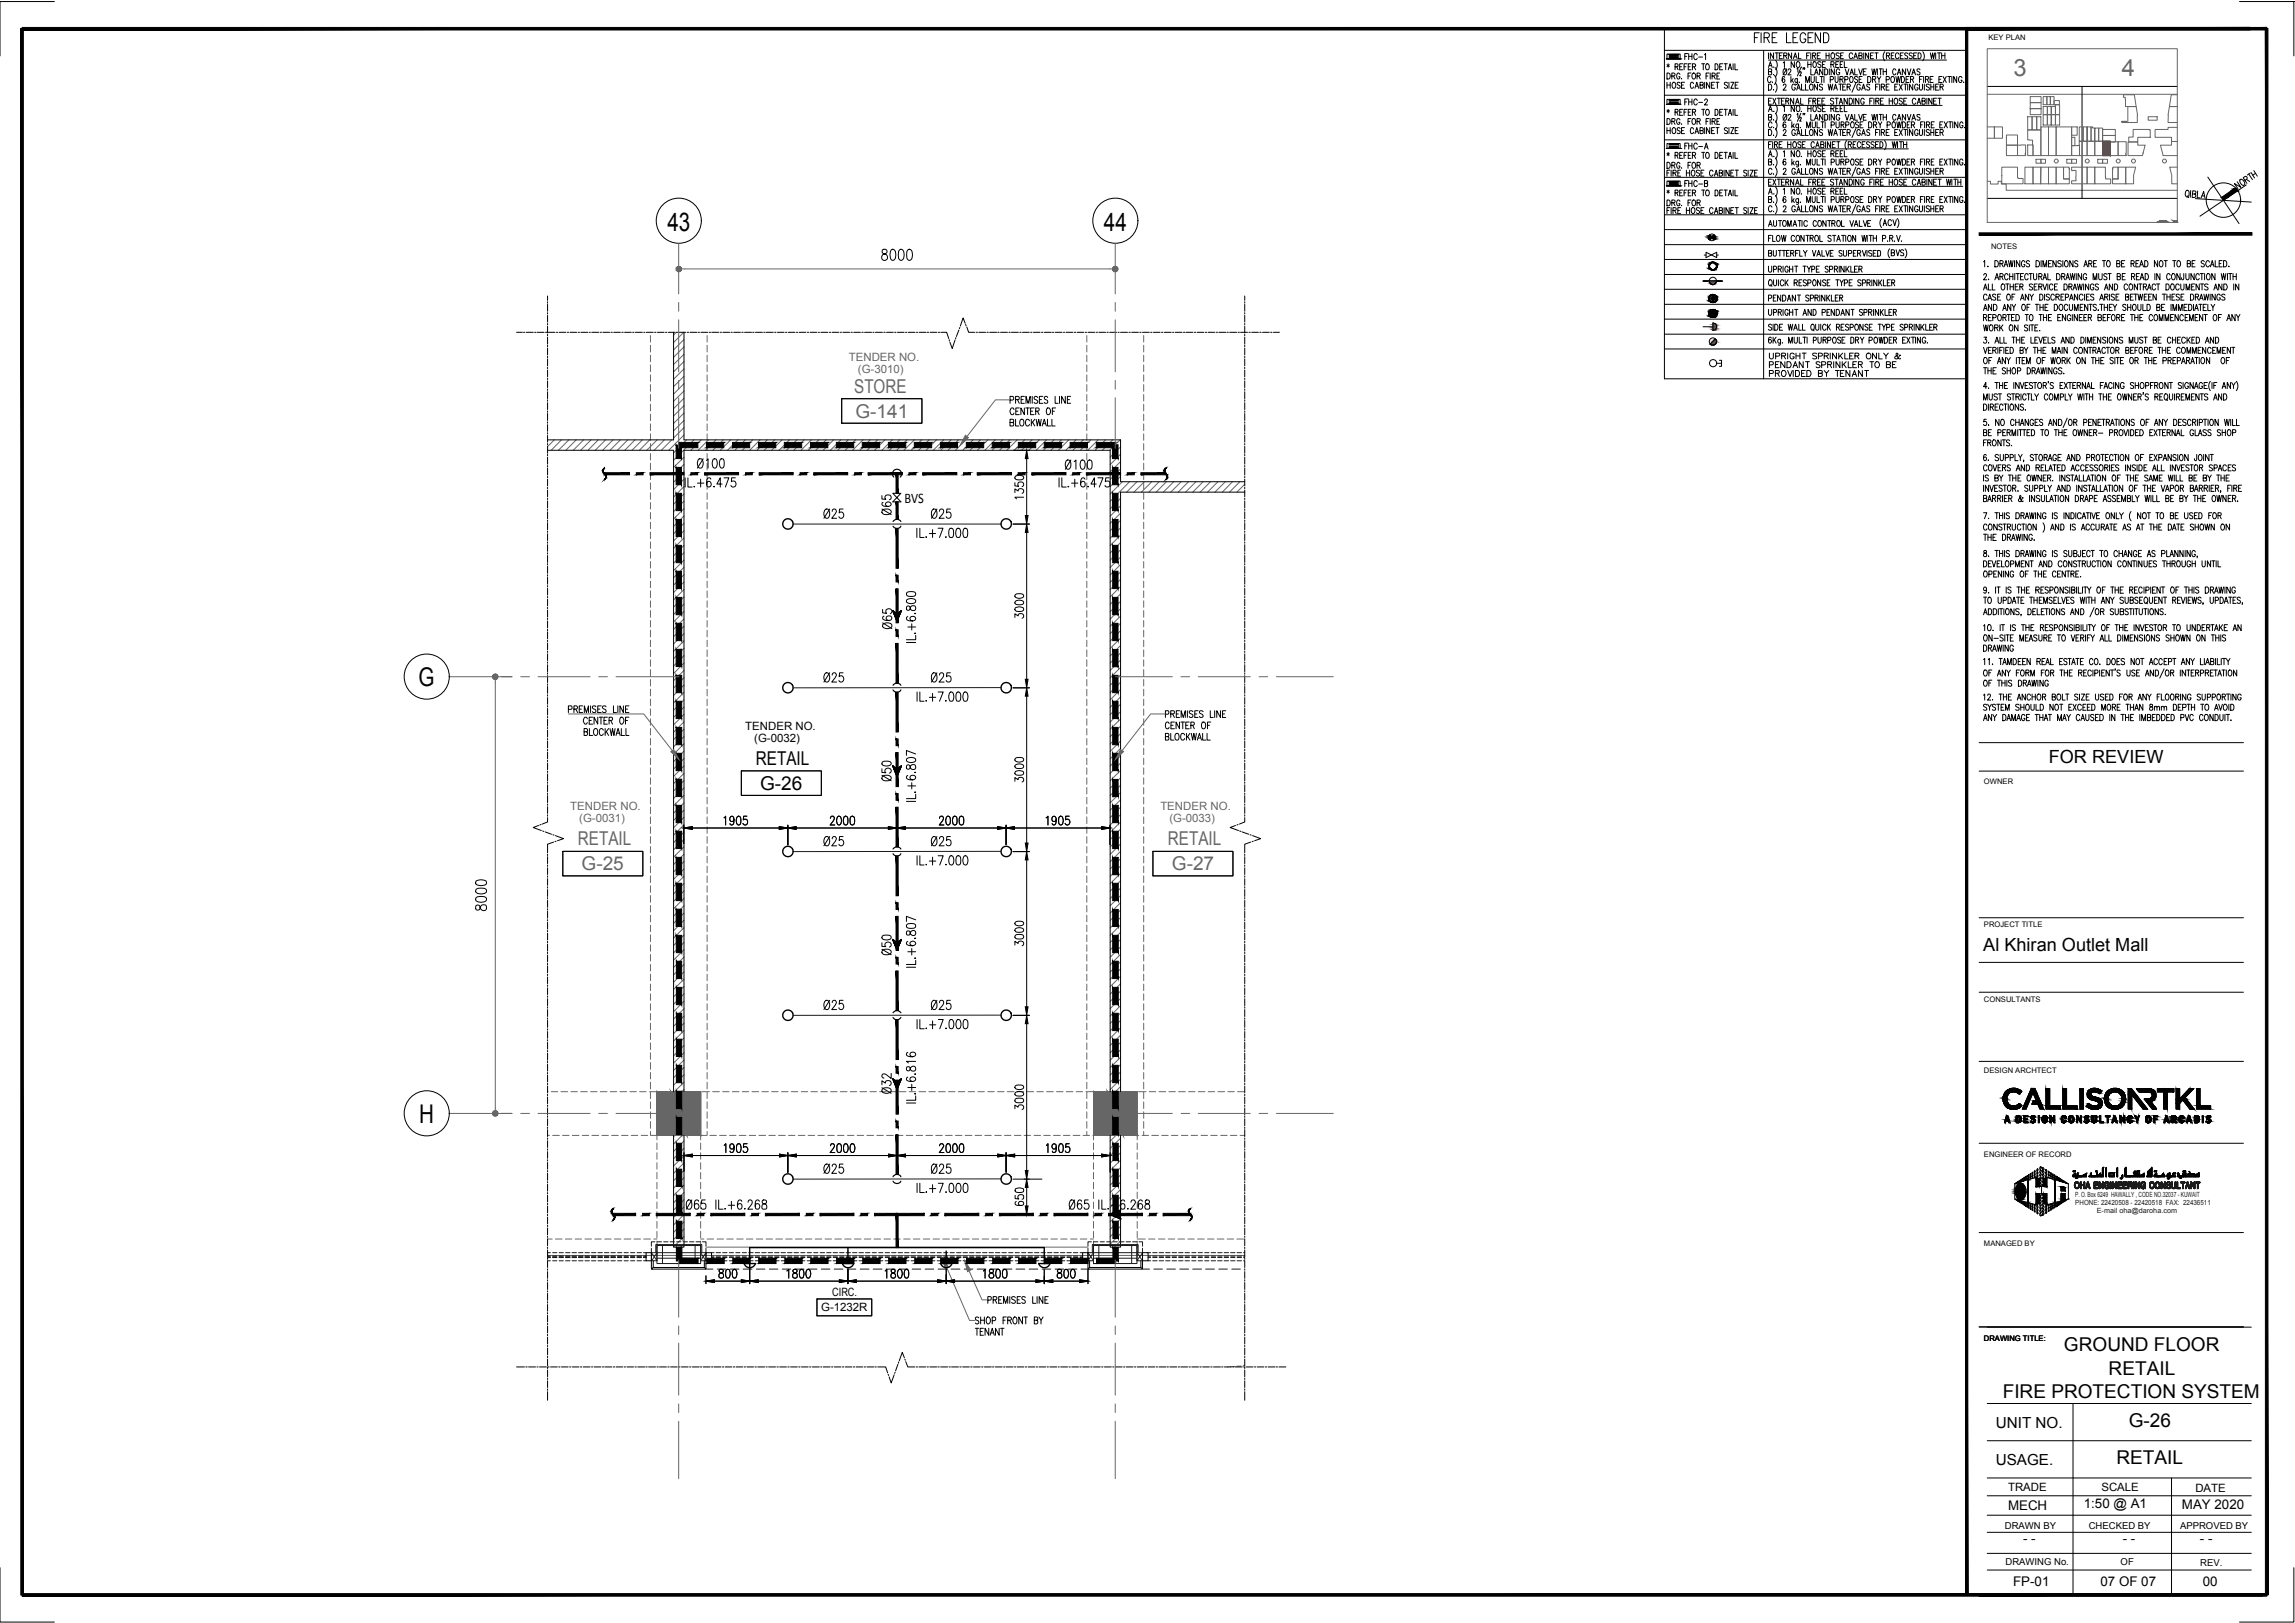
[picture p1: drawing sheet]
<svg xmlns="http://www.w3.org/2000/svg" width="420mm" height="297mm" viewBox="0 0 420 297" stroke-linecap="round" stroke-linejoin="round" font-family="sans-serif">
<defs><g id="words">
<g font-size="4.9">
<text x="193.7" y="87.1">Ø100</text>
<text x="164" y="95.2" transform="rotate(-90 164 95.2)">Ø65</text>
<text x="164" y="144.3" transform="rotate(-90 164 144.3)">Ø50</text>
<text x="149.6" y="155.9">Ø25</text>
<text x="169.3" y="155.9">Ø25</text>
<text x="164" y="176" transform="rotate(-90 164 176)">Ø50</text>
<text x="149.6" y="185.9">Ø25</text>
<text x="169.3" y="185.9">Ø25</text>
<text x="164" y="201.4" transform="rotate(-90 164 201.4)">Ø32</text>
<text x="149.6" y="215.9">Ø25</text>
<text x="169.3" y="215.9">Ø25</text>
</g>
<g font-size="4.7">
<text x="122.2" y="42.2">43</text>
<text x="202.1" y="42.2">44</text>
<text x="76.6" y="125.6">G</text>
<text x="76.8" y="205.6">H</text>
</g>
<g font-size="4.4" fill="#666">
<text x="368.6" y="13.9">3</text>
<text x="388.5" y="13.9">4</text>
</g>
<g font-size="4.4">
<text x="126.3" y="86.8">Ø100</text>
<text x="149.6" y="96">Ø25</text>
<text x="169.3" y="96">Ø25</text>
<text x="164" y="116.4" transform="rotate(-90 164 116.4)">Ø65</text>
<text x="149.6" y="125.9">Ø25</text>
<text x="169.3" y="125.9">Ø25</text>
</g>
<g font-size="3.5" fill="#666">
<text x="156.4" y="72">STORE</text>
<text x="156.6" y="76.5">G-141</text>
<text x="105.8" y="154.7">RETAIL</text>
<text x="213.8" y="154.7">RETAIL</text>
<text x="106.5" y="159.3">G-25</text>
<text x="214.5" y="159.3">G-27</text>
</g>
<g font-size="3.5">
<text x="138.4" y="140">RETAIL</text>
<text x="139.1" y="144.6">G-26</text>
<text x="377.9" y="247.3">GROUND FLOOR</text>
<text x="386" y="251.6">RETAIL</text>
<text x="366.6" y="255.8">FIRE PROTECTION SYSTEM</text>
<text x="389.7" y="261.1">G-26</text>
<text x="387.5" y="267.9">RETAIL</text>
</g>
<g font-size="3.3">
<text x="375.1" y="139.6">FOR REVIEW</text>
<text x="363.1" y="174.1">Al Khiran Outlet Mall</text>
</g>
<g font-size="2.8">
<text x="365.4" y="261.3">UNIT NO.</text>
<text x="365.4" y="268.1">USAGE.</text>
</g>
<text font-size="2.7" x="165.6" y="92">BVS</text>
<g font-size="2.4">
<text x="381.5" y="276">1:50 @ A1</text>
<text x="367.6" y="276.4">MECH</text>
<text x="399.5" y="276.2">MAY 2020</text>
<text x="370.4" y="282.4">- -</text>
<text x="388.6" y="282.3">- -</text>
<text x="402.8" y="282.3">- -</text>
<text x="368.6" y="290.2">FP-01</text>
<text x="384.6" y="290.2">07 OF 07</text>
<text x="403.3" y="290.2">00</text>
</g>
<g font-size="2.1" fill="#666">
<text x="155.4" y="66">TENDER NO.</text>
<text x="157.1" y="68.2">(G-3010)</text>
<text x="104.4" y="148.3">TENDER NO.</text>
<text x="212.4" y="148.3">TENDER NO.</text>
<text x="106" y="150.5">(G-0031)</text>
<text x="214.1" y="150.5">(G-0033)</text>
</g>
<g font-size="2.1">
<text x="136.4" y="133.6">TENDER NO.</text>
<text x="138.1" y="135.8">(G-0032)</text>
<text x="152.4" y="237.2">CIRC.</text>
<text x="150.3" y="240">G-1232R</text>
<text x="367.6" y="273">TRADE</text>
<text x="384.7" y="273">SCALE</text>
<text x="401.9" y="273">DATE</text>
</g>
<g font-size="1.7">
<text x="367" y="279.8">DRAWN BY</text>
<text x="382.4" y="279.8">CHECKED BY</text>
<text x="399.1" y="279.8">APPROVED BY</text>
<text x="367.2" y="286.5">DRAWING No.</text>
<text x="388.2" y="286.5">OF</text>
<text x="402.8" y="286.7">REV.</text>
</g>
<g font-size="1.4">
<text x="364" y="7.4">KEY PLAN</text>
<text x="364.5" y="45.6">NOTES</text>
<text x="363.2" y="143.5">OWNER</text>
<text x="363.2" y="169.7">PROJECT TITLE</text>
<text x="363.2" y="183.3">CONSULTANTS</text>
<text x="363.2" y="196.4">DESIGN ARCHTECT</text>
<text x="363.2" y="211.7">ENGINEER OF RECORD</text>
<text x="363.2" y="228.1">MANAGED BY</text>
<text x="363.2" y="245.3">DRAWING TITLE:</text>
</g>
<g font-size="1.3" fill="#1a1a1a">
<text x="379.9" y="219.1">P. O. Box 6249 HAWALLY , CODE NO.32037 - KUWAIT</text>
<text x="379.9" y="220.6">PHONE: 22420508 - 22420518 FAX: 22436511</text>
<text x="383.9" y="221.9">E-mail oha@daroha.com</text>
</g>
</g></defs>
<!-- layer: General Layout mezz$0$A-230-M_FLOOR -->
<path d="M100.2 229.8h127.7" fill="none" stroke="#666" stroke-width=".18"/>
<!-- layer: General Layout mezz$0$S-280-M_STRUCT_FRAME -->
<g fill="none" stroke="#666" stroke-width=".18">
<path d="M119.1 61.4v1.2M119.1 63.2v1.2M119.1 65v1.2M119.1 66.8v1.2M119.1 68.6v1.2M119.1 70.4v1.2M119.1 72.2v1.2M119.1 74v1.2M119.1 75.8v1.2M119.1 77.6v1.2M119.1 79.4v1.2M129.5 61.4v1.2"/>
<path d="M129.5 63.2v1.2M129.5 65v1.2M129.5 66.8v1.2M129.5 68.6v1.2M129.5 70.4v1.2M129.5 72.2v1.2M129.5 74v1.2M129.5 75.8v1.2M129.5 77.6v1.2M129.5 79.4v1.2M199 61.4v1.2M199 63.2v1.2"/>
<path d="M199 65v1.2M199 66.8v1.2M199 68.6v1.2M199 70.4v1.2M199 72.2v1.2M199 74v1.2M199 75.8v1.2M199 77.6v1.2M199 79.4v1.2M209.4 61.4v1.2M209.4 63.2v1.2M209.4 65v1.2"/>
<path d="M209.4 66.8v1.2M209.4 68.6v1.2M209.4 70.4v1.2M209.4 72.2v1.2M209.4 74v1.2M209.4 75.8v1.2M209.4 77.6v1.2M209.4 79.4v1.2M119.1 81.2v1.2M119.1 83v1.2M119.1 84.8v1.2M119.1 86.6v1.2"/>
<path d="M119.1 88.4v1.2M119.1 90.2v1.2M119.1 92v1.2M119.1 93.8v1.2M119.1 95.6v1.2M119.1 97.4v1.2M119.1 99.2v1.2M129.5 81.2v1.2M129.5 88.4v1.2M129.5 90.2v1.2M129.5 92v1.2M129.5 93.8v1.2"/>
<path d="M129.5 95.6v1.2M129.5 97.4v1.2M129.5 99.2v1.2M199 81.2v1.2M199 88.4v1.2M199 90.2v1.2M199 92v1.2M199 93.8v1.2M199 95.6v1.2M199 97.4v1.2M199 99.2v1.2M209.4 81.2v1.2"/>
<path d="M209.4 83v1.2M209.4 84.8v1.2M209.4 86.6v1.2M209.4 88.4v1.2M209.4 90.2v1.2M209.4 92v1.2M209.4 93.8v1.2M209.4 95.6v1.2M209.4 97.4v1.2M209.4 99.2v1.2M119.1 101v1.2M119.1 102.8v1.2"/>
<path d="M119.1 104.5v1.3M119.1 106.4v1.2M119.1 108.1v1.3M119.1 110v1.2M119.1 111.7v1.3M119.1 113.6v1.2M119.1 115.3v1.3M119.1 117.2v1.1M119.1 118.9v1.3M129.5 101v1.2M129.5 102.8v1.2M129.5 104.5v1.3"/>
<path d="M129.5 106.4v1.2M129.5 108.1v1.3M129.5 110v1.2M129.5 111.7v1.3M129.5 113.6v1.2M129.5 115.3v1.3M129.5 117.2v1.1M129.5 118.9v1.3M199 101v1.2M199 102.8v1.2M199 104.5v1.3M199 106.4v1.2"/>
<path d="M199 108.1v1.3M199 110v1.2M199 111.7v1.3M199 113.6v1.2M199 115.3v1.3M199 117.2v1.1M199 118.9v1.3M209.4 101v1.2M209.4 102.8v1.2M209.4 104.5v1.3M209.4 106.4v1.2M209.4 108.1v1.3"/>
<path d="M209.4 110v1.2M209.4 111.7v1.3M209.4 113.6v1.2M209.4 115.3v1.3M209.4 117.2v1.1M209.4 118.9v1.3M119.1 120.8v1.1M119.1 122.5v1.3M119.1 124.4v1.1M119.1 126.1v1.3M119.1 128v1.1M119.1 129.7v1.2"/>
<path d="M119.1 131.6v1.1M119.1 133.3v1.2M119.1 135.2v1.1M119.1 136.9v1.2M119.1 138.8v1.1M129.5 120.8v1.1M129.5 122.5v1.3M129.5 124.4v1.1M129.5 126.1v1.3M129.5 128v1.1M129.5 129.7v1.2M129.5 131.6v1.1"/>
<path d="M129.5 133.3v1.2M129.5 135.2v1.1M129.5 136.9v1.2M129.5 138.8v1.1M199 120.8v1.1M199 122.5v1.3M199 124.4v1.1M199 126.1v1.3M199 128v1.1M199 129.7v1.2M199 131.6v1.1M199 133.3v1.2"/>
<path d="M199 135.2v1.1M199 136.9v1.2M199 138.8v1.1M209.4 120.8v1.1M209.4 122.5v1.3M209.4 124.4v1.1M209.4 126.1v1.3M209.4 128v1.1M209.4 129.7v1.2M209.4 131.6v1.1M209.4 133.3v1.2M209.4 135.2v1.1"/>
<path d="M209.4 136.9v1.2M209.4 138.8v1.1M119.1 140.5v1.2M119.1 142.4v1.1M119.1 144.1v1.2M119.1 145.9v1.2M119.1 147.7v1.2M119.1 149.5v1.2M119.1 151.3v1.2M119.1 153.1v1.2M119.1 154.9v1.2M119.1 156.7v1.2"/>
<path d="M119.1 158.5v1.2M129.5 140.5v1.2M129.5 142.4v1.1M129.5 144.1v1.2M129.5 145.9v1.2M129.5 147.7v1.2M129.5 149.5v1.2M129.5 151.3v1.2M129.5 153.1v1.2M129.5 154.9v1.2M129.5 156.7v1.2M129.5 158.5v1.2"/>
<path d="M199 140.5v1.2M199 142.4v1.1M199 144.1v1.2M199 145.9v1.2M199 147.7v1.2M199 149.5v1.2M199 151.3v1.2M199 153.1v1.2M199 154.9v1.2M199 156.7v1.2M199 158.5v1.2M209.4 140.5v1.2"/>
<path d="M209.4 142.4v1.1M209.4 144.1v1.2M209.4 145.9v1.2M209.4 147.7v1.2M209.4 149.5v1.2M209.4 151.3v1.2M209.4 153.1v1.2M209.4 154.9v1.2M209.4 156.7v1.2M209.4 158.5v1.2M119.1 160.3v1.2M119.1 162.1v1.2"/>
<path d="M119.1 163.9v1.2M119.1 165.7v1.2M119.1 167.5v1.2M119.1 169.3v1.2M119.1 171.1v1.2M119.1 172.9v1.2M119.1 174.7v1.2M119.1 176.5v1.2M119.1 178.3v1.2M129.5 160.3v1.2M129.5 162.1v1.2M129.5 163.9v1.2"/>
<path d="M129.5 165.7v1.2M129.5 167.5v1.2M129.5 169.3v1.2M129.5 171.1v1.2M129.5 172.9v1.2M129.5 174.7v1.2M129.5 176.5v1.2M129.5 178.3v1.2M199 160.3v1.2M199 162.1v1.2M199 163.9v1.2M199 165.7v1.2"/>
<path d="M199 167.5v1.2M199 169.3v1.2M199 171.1v1.2M199 172.9v1.2M199 174.7v1.2M199 176.5v1.2M199 178.3v1.2M209.4 160.3v1.2M209.4 162.1v1.2M209.4 163.9v1.2M209.4 165.7v1.2M209.4 167.5v1.2"/>
<path d="M209.4 169.3v1.2M209.4 171.1v1.2M209.4 172.9v1.2M209.4 174.7v1.2M209.4 176.5v1.2M209.4 178.3v1.2M100.2 199.8h.1M100.9 199.8h1.2M102.7 199.8h1.2M104.5 199.8h1.2M106.3 199.8h1.2M108.1 199.8h1.2"/>
<path d="M109.9 199.8h1.2M111.7 199.8h1.2M113.5 199.8h1.2M115.3 199.8h1.2M117.1 199.8h1.2M118.9 199.8h1.4M119.1 180.1v1.2M119.1 181.9v1.2M119.1 183.7v1.2M119.1 185.5v1.2M119.1 187.3v1.2M119.1 189.1v1.2"/>
<path d="M119.1 190.9v1.2M119.1 192.7v1.2M119.1 194.5v1.2M119.1 196.3v1.2M119.1 198.1v1.2M119.1 199.9v1.2M128.5 199.8h1.4M129.5 180.1v1.2M129.5 181.9v1.2M129.5 183.7v1.2M129.5 185.5v1.2M129.5 187.3v1.2"/>
<path d="M129.5 189.1v1.2M129.5 190.9v1.2M129.5 192.7v1.2M129.5 194.5v1.2M129.5 196.3v1.2M129.5 198.1v1.2M129.5 199.9v1.2M130.5 199.8h1.2M132.3 199.8h1.2M134.1 199.8h1.2M135.9 199.8h1.2M137.7 199.8h1.2"/>
<path d="M139.5 199.8h1.2M141.3 199.8h1.2M143.1 199.8h1.2M144.9 199.8h1.1M146.7 199.8h1.2M148.5 199.8h1.1M150.3 199.8h1.2M152.1 199.8h1.1M153.8 199.8h1.3M155.7 199.8h1.1M157.4 199.8h1.3M164.6 199.8h1.3"/>
<path d="M166.5 199.8h1.1M168.2 199.8h1.3M170.1 199.8h1.1M171.8 199.8h1.3M173.7 199.8h1.1M175.4 199.8h1.2M177.2 199.8h1.2M179 199.8h1.2M180.8 199.8h1.2M182.6 199.8h1.2M184.4 199.8h1.2M186.2 199.8h1.2"/>
<path d="M188 199.8h1.2M189.8 199.8h1.2M191.6 199.8h1.2M193.4 199.8h1.2M195.2 199.8h1.2M197 199.8h1.2M198.8 199.8h1.4M199 180.1v1.2M199 181.9v1.2M199 183.7v1.2M199 185.5v1.2M199 187.3v1.2"/>
<path d="M199 189.1v1.2M199 190.9v1.2M199 192.7v1.2M199 194.5v1.2M199 196.3v1.2M199 198.1v1.2M199 199.9v1.2M208.4 199.8h1.4M209.4 180.1v1.2M209.4 181.9v1.2M209.4 183.7v1.2M209.4 185.5v1.2"/>
<path d="M209.4 187.3v1.2M209.4 189.1v1.2M209.4 190.9v1.2M209.4 192.7v1.2M209.4 194.5v1.2M209.4 196.3v1.2M209.4 198.1v1.2M209.4 199.9v1.2M210.4 199.8h1.2M212.2 199.8h1.2M214 199.8h1.2M215.8 199.8h1.2"/>
<path d="M217.6 199.8h1.2M219.4 199.8h1.2M221.2 199.8h1.2M223 199.8h1.2M224.8 199.8h1.2M226.6 199.8h1.2M100.2 207.8h.4M101.2 207.8h1.2M103 207.8h1.2M104.8 207.8h1.2M106.6 207.8h1.2M108.4 207.8h1.2"/>
<path d="M110.2 207.8h1.2M112 207.8h1.2M113.8 207.8h1.2M115.6 207.8h1.2M117.4 207.8h1.2M119.1 201.7v1.2M119.1 203.5v1.2M119.1 205.3v1.2M119.1 207.1v.7M119.2 207.8h1.2M120.3 207.8v.8M120.3 209.2v1.2"/>
<path d="M120.3 211v1.2M120.3 212.8v1.2M120.3 214.6v1.2M120.3 216.4v1.2M120.3 218.2v1.2M120.3 220v1.2M121 207.8h1.2M122.8 207.8h1.2M124.6 207.8h1.2M126.4 207.8h1.2M128.1 207.8h1.3M128.3 207.8v.8"/>
<path d="M128.3 209.2v1.2M128.3 211v1.2M128.3 212.8v1.2M128.3 214.6v1.2M128.3 216.4v1.2M128.3 218.2v1.2M128.3 220v1.2M129.5 201.7v1.2M129.5 203.5v1.2M129.5 205.3v1.2M129.5 207.1v.7M130 207.8h1.1"/>
<path d="M131.7 207.8h1.3M133.6 207.8h1.1M135.3 207.8h1.3M137.2 207.8h1.1M138.9 207.8h1.3M140.8 207.8h1.1M142.5 207.8h1.3M144.4 207.8h1.1M146.1 207.8h1.3M148 207.8h1.1M149.7 207.8h1.2M151.6 207.8h1.1"/>
<path d="M153.3 207.8h1.2M155.2 207.8h1.1M156.9 207.8h1.2M158.7 207.8h1.2M160.5 207.8h1.2M162.3 207.8h1.2M164.1 207.8h1.2M165.9 207.8h1.2M167.7 207.8h1.2M169.5 207.8h1.2M171.3 207.8h1.2M173.1 207.8h1.2"/>
<path d="M174.9 207.8h1.2M176.7 207.8h1.2M178.5 207.8h1.2M180.3 207.8h1.2M182.1 207.8h1.2M183.9 207.8h1.2M185.7 207.8h1.2M187.5 207.8h1.2M189.3 207.8h1.2M191.1 207.8h1.2M192.9 207.8h1.2M194.7 207.8h1.2"/>
<path d="M196.5 207.8h1.2M198.3 207.8h1.2M199 201.7v1.2M199 203.5v1.2M199 205.3v1.2M199 207.1v.7M200.1 207.8h1.2M200.2 207.8v.8M200.2 209.2v1.2M200.2 211v1.2M200.2 212.8v1.2M200.2 214.6v1.2"/>
<path d="M200.2 216.4v1.2M200.2 218.2v1.2M200.2 220v1.2M201.9 207.8h1.2M203.7 207.8h1.2M205.5 207.8h1.2M207.3 207.8h1.2M208.2 207.8v.8M208.2 209.2v1.2M208.2 211v1.2M208.2 212.8v1.2M208.2 214.6v1.2"/>
<path d="M208.2 216.4v1.2M208.2 218.2v1.2M208.2 220v1.2M209.1 207.8h1.2M209.4 201.7v1.2M209.4 203.5v1.2M209.4 205.3v1.2M209.4 207.1v.7M210.9 207.8h1.2M212.7 207.8h1.2M214.5 207.8h1.1M216.3 207.8h1.2"/>
<path d="M218.1 207.8h1.1M219.9 207.8h1.2M221.7 207.8h1.1M223.5 207.8h1.2M225.3 207.8h1.1M227 207.8h.9M100.2 226.8h.9M101.7 226.8h1.2M103.5 226.8h1.2M105.3 226.8h1.2M107.1 226.8h1.2M108.9 226.8h1.2"/>
<path d="M110.7 226.8h1.2M112.5 226.8h1.2M114.3 226.8h1.2M116.1 226.8h1.2M117.9 226.8h1.2M119.7 226.8h.6M120.3 221.8v1.2M120.3 223.5v1.3M120.3 225.4v1.2M120.3 227.1v1.3M120.3 229v.8M128.3 226.8h.6"/>
<path d="M128.3 221.8v1.2M128.3 223.5v1.3M128.3 225.4v1.2M128.3 227.1v1.3M128.3 229v.8M129.5 226.8h1.1M131.3 226.8h1.2M133.1 226.8h1.1M134.9 226.8h1.2M136.7 226.8h1.1M138.5 226.8h1.2M140.3 226.8h1.1"/>
<path d="M142 226.8h1.3M143.8 226.8h1.2M145.6 226.8h1.3M147.4 226.8h1.2M149.2 226.8h1.3M151 226.8h1.2M152.8 226.8h1.3M154.6 226.8h1.2M156.4 226.8h1.2M158.2 226.8h1.2M160 226.8h1.2M161.8 226.8h1.2"/>
<path d="M163.6 226.8h1.2M165.4 226.8h1.2M167.2 226.8h1.2M169 226.8h1.2M170.8 226.8h1.2M172.6 226.8h1.2M174.4 226.8h1.2M176.2 226.8h1.2M178 226.8h1.2M179.8 226.8h1.2M181.6 226.8h1.2M183.4 226.8h1.2"/>
<path d="M185.2 226.8h1.2M187 226.8h1.2M188.8 226.8h1.2M190.6 226.8h1.2M192.4 226.8h1.2M194.2 226.8h1.2M196 226.8h1.2M197.8 226.8h1.2M199.6 226.8h.6M200.2 221.8v1.2M200.2 223.5v1.3M200.2 225.4v1.2"/>
<path d="M200.2 227.1v1.3M200.2 229v.8M208.2 226.8h1.5M208.2 221.8v1.2M208.2 223.5v1.3M208.2 225.4v1.2M208.2 227.1v1.3M208.2 229v.8M210.3 226.8h1.2M212.1 226.8h1.2M213.9 226.8h1.2M215.6 226.8h1.3"/>
<path d="M217.5 226.8h1.2M219.2 226.8h1.3M221.1 226.8h1.1M222.8 226.8h1.3M224.7 226.8h1.1M226.4 226.8h1.3"/>
</g>
<!-- layer: General Layout mezz$0$S-280-M_COLUMN -->
<path d="M120.3 199.8h8v8h-8zM200.2 199.8h8v8h-8z" fill="none" stroke="#666" stroke-width=".18"/>
<!-- layer: 01_GROUND FLOOR PLAN$0$ae-00-col-gf-x$0$A-COL -->
<path d="M120.3 199.8h8v8h-8zM200.2 199.8h8v8h-8z" fill="none" stroke="#666" stroke-width=".18"/>
<!-- layer: 01_GROUND FLOOR PLAN$0$ae-00-col-gf-x$0$A-COL-HATCH -->
<g fill="#666" stroke="#666" stroke-width=".18">
<path d="M202.8 199.8h5.4v8z"/>
<path d="M202.8 199.8l5.4 8h-2.6z"/>
<path d="M122.9 199.8h5.4v8z"/>
<path d="M122.9 199.8l5.4 8h-2.6z"/>
<path d="M200.2 199.8l5.4 8-2.8-8zM200.2 199.8l5.4 8h-5.4z"/>
<path d="M120.3 199.8l5.4 8-2.8-8zM120.3 199.8l5.4 8h-5.4z"/>
<path d="M122.9 199.8l5.4 8v-8zM122.9 199.8l5.4 8h-2.6z"/>
<path d="M120.3 199.8l5.4 8-2.8-8zM120.3 199.8l5.4 8h-5.4z"/>
<path d="M200.2 199.8l5.4 8-2.8-8zM200.2 199.8l5.4 8h-5.4z"/>
</g>
<!-- layer: 01_GROUND FLOOR PLAN$0$A-WA-HATCH -->
<g fill="none" stroke="#666" stroke-width=".18">
<path d="M123.8 60.8l-.5 .5M125.2 60.8l-1.9 1.9M125.2 62.1l-1.9 1.9M125.2 63.5l-1.9 1.9M125.2 64.8l-1.9 1.9M125.2 66.2l-1.9 1.9M125.2 67.5l-1.9 1.9M125.2 68.9l-1.9 1.9M125.2 70.2l-1.9 1.9M125.2 71.6l-1.9 1.8M125.2 72.9l-1.9 1.9M125.2 74.2l-1.9 1.9"/>
<path d="M125.2 75.6l-1.9 1.9M125.2 76.9l-1.9 2M125.2 78.3l-1.9 1.9M125.2 79.6l-2.8 2.8M101.5 80.5l-1.3 1.2M102.8 80.5l-1.9 1.9M104.1 80.5l-1.9 1.9M105.5 80.5l-1.9 1.9M106.8 80.5l-1.9 1.9M108.2 80.5l-1.9 1.9M109.5 80.5l-1.8 1.9M110.9 80.5l-1.9 1.9"/>
<path d="M112.2 80.5l-1.9 1.9M113.6 80.5l-1.9 1.9M114.9 80.5l-1.9 1.9M116.2 80.5l-1.8 1.9M117.6 80.5l-1.9 1.9M119 80.5l-1.9 1.9M120.3 80.5l-1.9 1.9M121.6 80.5l-1.8 1.9M123 80.5l-1.9 1.9M125.2 83.7l-1.9 1.8M125.2 85l-1.9 1.9M125.2 86.3l-1.9 2"/>
<path d="M125.2 87.7l-1.9 1.9M125.2 89.1l-1.9 1.9M125.2 90.4l-1.9 1.9M125.2 91.7l-1.9 1.9M125.2 93.1l-1.9 1.9M125.2 94.4l-1.9 1.9M125.2 95.8l-1.9 1.9M125.2 97.1l-1.9 1.9M125.2 98.5l-1.9 1.9M125.2 99.8l-1.9 1.9M125.7 80.5l-2.4 2.4M127 80.5l-3.7 3.7"/>
<path d="M128.4 80.5l-1.9 1.9M129.7 80.5l-1.9 1.9M131.1 80.5l-1.9 1.9M132.4 80.5l-1.9 1.9M133.8 80.5l-1.9 1.9M135.1 80.5l-1.9 1.9M136.4 80.5l-1.9 1.9M137.8 80.5l-1.9 1.9M139.1 80.5l-1.9 1.9M140.5 80.5l-1.9 1.9M141.8 80.5l-1.9 1.9M143.2 80.5l-1.9 1.9"/>
<path d="M144.5 80.5l-1.9 1.9M145.9 80.5l-1.9 1.9M147.2 80.5l-1.9 1.9M148.5 80.5l-1.9 1.9M149.9 80.5l-1.9 1.9M151.3 80.5l-1.9 1.9M152.6 80.5l-1.9 1.9M153.9 80.5l-1.9 1.9M155.3 80.5l-1.9 1.9M156.6 80.5l-1.9 1.9M158 80.5l-1.9 1.9M159.3 80.5l-1.9 1.9"/>
<path d="M160.7 80.5l-2 1.9M162 80.5l-1.9 1.9M163.4 80.5l-1.9 1.9M164.7 80.5l-1.9 1.9M166 80.5l-1.8 1.9M167.4 80.5l-1.9 1.9M168.7 80.5l-1.9 1.9M170.1 80.5l-1.9 1.9M171.4 80.5l-1.9 1.9M172.8 80.5l-1.9 1.9M174.1 80.5l-1.9 1.9M175.5 80.5l-1.9 1.9"/>
<path d="M176.8 80.5l-1.9 1.9M178.1 80.5l-1.8 1.9M179.5 80.5l-1.9 1.9M180.8 80.5l-1.9 1.9M182.2 80.5l-1.9 1.9M183.6 80.5l-1.9 1.9M184.9 80.5l-1.9 1.9M186.2 80.5l-1.9 1.9M187.6 80.5l-1.9 1.9M188.9 80.5l-1.9 1.9M190.2 80.5l-1.8 1.9M191.6 80.5l-1.9 1.9"/>
<path d="M193 80.5l-1.9 1.9M194.3 80.5l-1.9 1.9M195.7 80.5l-1.9 1.9M197 80.5l-1.9 1.9M198.3 80.5l-1.9 1.9M199.7 80.5l-1.9 1.9M201 80.5l-1.9 1.9M202.4 80.5l-1.9 1.9M203.7 80.5l-1.9 1.9M205.1 80.5l-1.9 1.9M205.1 81.8l-1.9 1.9M205.1 83.1l-1.9 1.9"/>
<path d="M205.1 84.5l-1.9 1.9M205.1 85.8l-1.9 1.9M205.1 87.2l-1.9 1.9M205.1 91.2l-1.9 1.9M205.1 92.6l-1.9 1.9M205.1 93.9l-1.9 1.9M205.1 95.2l-1.9 1.9M205.1 96.6l-1.9 1.9M205.1 97.9l-1.9 2M205.1 99.3l-1.9 1.9M205.5 88.2l-2.3 2.2M206.8 88.2l-3.6 3.6"/>
<path d="M208.2 88.2l-2 1.9M209.5 88.2l-1.9 1.9M210.9 88.2l-1.9 1.9M212.2 88.2l-1.9 1.9M213.5 88.2l-1.8 1.9M214.9 88.2l-1.9 1.9M216.2 88.2l-1.9 1.9M217.6 88.2l-1.9 1.9M218.9 88.2l-1.9 1.9M220.3 88.2l-1.9 1.9M221.6 88.2l-1.9 1.9M223 88.2l-1.9 1.9"/>
<path d="M224.3 88.2l-1.9 1.9M225.6 88.2l-1.8 1.9M227 88.2l-1.9 1.9M227.9 88.6l-1.5 1.5M227.9 90l-.1 .1M125.2 101.2l-1.9 1.9M125.2 102.5l-1.9 1.9M125.2 103.8l-1.9 1.9M125.2 105.2l-1.9 1.9M125.2 106.5l-1.9 1.9M125.2 107.9l-1.9 1.9M125.2 109.2l-1.9 1.9"/>
<path d="M125.2 110.6l-1.9 1.9M125.2 111.9l-1.9 1.9M125.2 113.3l-1.9 1.9M125.2 114.6l-1.9 1.9M125.2 116l-1.9 1.8M125.2 117.3l-1.9 1.9M125.2 118.6l-1.9 2M205.1 100.6l-1.9 1.9M205.1 102l-1.9 1.9M205.1 103.3l-1.9 1.9M205.1 104.7l-1.9 1.9M205.1 106l-1.9 1.9"/>
<path d="M205.1 107.3l-1.9 1.9M205.1 108.7l-1.9 1.9M205.1 110.1l-1.9 1.9M205.1 111.4l-1.9 1.9M205.1 112.8l-1.9 1.8M205.1 114.1l-1.9 1.9M205.1 115.4l-1.9 1.9M205.1 116.8l-1.9 1.9M205.1 118.1l-1.9 1.9M205.1 119.5l-1.9 1.9M125.2 120l-1.9 1.9M125.2 121.4l-1.9 1.9"/>
<path d="M125.2 122.7l-1.9 1.9M125.2 124l-1.9 1.9M125.2 125.4l-1.9 1.9M125.2 126.7l-1.9 1.9M125.2 128.1l-1.9 1.9M125.2 129.4l-1.9 1.9M125.2 130.8l-1.9 1.9M125.2 132.1l-1.9 1.9M125.2 133.5l-1.9 1.9M125.2 134.8l-1.9 1.9M125.2 136.1l-1.9 1.9M125.2 137.5l-1.9 1.9"/>
<path d="M125.2 138.8l-1.9 1.9M205.1 120.8l-1.9 1.9M205.1 122.2l-1.9 1.9M205.1 123.5l-1.9 1.9M205.1 124.9l-1.9 1.9M205.1 126.2l-1.9 1.9M205.1 127.5l-1.9 1.9M205.1 128.9l-1.9 1.9M205.1 130.2l-1.9 2M205.1 131.6l-1.9 1.9M205.1 132.9l-1.9 1.9M205.1 134.3l-1.9 1.9"/>
<path d="M205.1 135.6l-1.9 1.9M205.1 137l-1.9 1.9M205.1 138.3l-1.9 1.9M205.1 139.6l-1.9 1.9M125.2 140.2l-1.9 1.9M125.2 141.5l-1.9 1.9M125.2 142.9l-1.9 1.9M125.2 144.2l-1.9 1.9M125.2 145.6l-1.9 1.9M125.2 146.9l-1.9 1.9M125.2 148.3l-1.9 1.8M125.2 149.6l-1.9 1.9"/>
<path d="M125.2 150.9l-1.9 2M125.2 152.3l-1.9 1.9M125.2 153.7l-1.9 1.8M125.2 155l-1.9 1.9M125.2 156.3l-1.9 1.9M125.2 157.7l-1.9 1.9M125.2 159l-1.9 1.9M205.1 141l-1.9 1.9M205.1 142.4l-1.9 1.9M205.1 143.7l-1.9 1.9M205.1 145.1l-1.9 1.8M205.1 146.4l-1.9 1.9"/>
<path d="M205.1 147.7l-1.9 1.9M205.1 149.1l-1.9 1.9M205.1 150.4l-1.9 1.9M205.1 151.8l-1.9 1.9M205.1 153.1l-1.9 1.9M205.1 154.5l-1.9 1.9M205.1 155.8l-1.9 1.9M205.1 157.2l-1.9 1.8M205.1 158.5l-1.9 1.9M205.1 159.8l-1.9 1.9M125.2 160.4l-1.9 1.8M125.2 161.7l-1.9 1.9"/>
<path d="M125.2 163.1l-1.9 1.9M125.2 164.4l-1.9 1.9M125.2 165.8l-1.9 1.9M125.2 167.1l-1.9 1.9M125.2 168.4l-1.9 1.9M125.2 169.8l-1.9 1.9M125.2 171.1l-1.9 1.9M125.2 172.5l-1.9 1.9M125.2 173.8l-1.9 1.9M125.2 175.2l-1.9 1.9M125.2 176.5l-1.9 1.9M125.2 177.9l-1.9 1.9"/>
<path d="M125.2 179.2l-1.9 1.9M205.1 161.2l-1.9 1.9M205.1 162.5l-1.9 2M205.1 163.9l-1.9 1.9M205.1 165.2l-1.9 1.9M205.1 166.6l-1.9 1.9M205.1 167.9l-1.9 1.9M205.1 169.3l-1.9 1.9M205.1 170.6l-1.9 1.9M205.1 171.9l-1.9 1.9M205.1 173.3l-1.9 1.9M205.1 174.7l-1.9 1.9"/>
<path d="M205.1 176l-1.9 1.9M205.1 177.3l-1.9 1.9M205.1 178.7l-1.9 1.9M125.2 180.5l-1.9 1.9M125.2 181.9l-1.9 1.9M125.2 183.2l-1.9 2M125.2 184.6l-1.9 1.9M125.2 186l-1.9 1.8M125.2 187.3l-1.9 1.9M125.2 188.6l-1.9 1.9M125.2 190l-1.9 1.9M125.2 191.3l-1.9 1.9"/>
<path d="M125.2 192.7l-1.9 1.8M125.2 194l-1.9 1.9M125.2 195.4l-1.9 1.9M125.2 196.7l-1.9 1.9M125.2 198.1l-1.7 1.7M125.2 199.4l-.4 .4M205.1 180l-1.9 1.9M205.1 181.4l-1.9 1.9M205.1 182.7l-1.9 1.9M205.1 184.1l-1.9 1.9M205.1 185.4l-1.9 1.9M205.1 186.8l-1.9 1.9"/>
<path d="M205.1 188.1l-1.9 1.9M205.1 189.5l-1.9 1.8M205.1 190.8l-1.9 1.9M205.1 192.1l-1.9 1.9M205.1 193.5l-1.9 1.9M205.1 194.8l-1.9 2M205.1 196.2l-1.9 1.9M205.1 197.5l-1.9 1.9M205.1 198.9l-.9 .9M123.6 207.8l-.3 .2M124.9 207.8l-1.6 1.6M125.2 212.8l-1.9 1.9"/>
<path d="M125.2 214.2l-1.9 1.9M125.2 219.6l-1.9 1.9M125.2 208.8l-1.9 1.9M125.2 210.2l-1.9 1.9M125.2 211.5l-1.9 1.9M125.2 215.5l-1.9 2M125.2 216.9l-1.9 1.9M125.2 218.3l-1.9 1.8M204.3 207.8l-1.1 1.1M205.1 208.3l-1.9 1.9M205.1 209.6l-1.9 1.9M205.1 211l-1.9 1.9"/>
<path d="M205.1 212.3l-1.9 1.9M205.1 213.7l-1.9 1.9M205.1 215l-1.9 1.9M205.1 216.4l-1.9 1.9M205.1 217.7l-1.9 1.9M205.1 219.1l-1.9 1.9M125.2 226.3l-1.9 1.9M125.2 220.9l-1.9 1.9M125.2 222.3l-1.9 1.9M125.2 223.6l-1.9 1.9M125.2 224.9l-1.9 2M125.2 227.7l-.6 .5"/>
<path d="M205.1 220.4l-1.9 1.9M205.1 221.8l-1.9 1.8M205.1 223.1l-1.9 1.9M205.1 224.4l-1.9 1.9M205.1 225.8l-1.9 1.9M205.1 227.1l-1.1 1.1"/>
</g>
<!-- layer: 01_GROUND FLOOR PLAN$0$A-WALL_INT -->
<path d="M123.3 60.8v19.7h-23.1M125.2 60.8v19.7h79.9v7.7h22.8M100.2 82.4h23.1v117.4M227.9 90.1h-22.8v109.7M125.2 199.8v-117.4h78v117.4M123.3 207.8v20.4h1.9v-20.4M203.2 207.8v20.4h1.9v-20.4" fill="none" stroke="#000" stroke-width=".18"/>
<!-- layer: 01_GROUND FLOOR PLAN$0$A-FLOR-OVHD -->
<path d="M224.7 250.2h.1M226 250.1h-.8M227.2 250h-.8M227.9 249.9l-.3 .1" fill="none" stroke="#666" stroke-width=".18"/>
<g fill="none" stroke="#1a1a1a" stroke-width=".18">
<path d="M100.2 229.9h.6M100.2 230.2h.6M100.2 229.3h.6M100.2 230.7h.6M101.2 229.9h.7M101.2 230.2h.7M101.2 229.3h.7M101.2 230.7h.7M102.4 229.9h.7M102.4 230.2h.7M102.4 229.3h.7M102.4 230.7h.7"/>
<path d="M103.5 229.9h.9M103.5 230.2h.9M103.5 229.3h.9M103.5 230.7h.9M104.7 229.9h.8M104.7 230.2h.8M104.7 229.3h.8M104.7 230.7h.8M105.9 229.9h.8M105.9 230.2h.8M105.9 229.3h.8M105.9 230.7h.8"/>
<path d="M107.1 229.9h.8M107.1 230.2h.8M107.1 229.3h.8M107.1 230.7h.8M108.3 229.9h.8M108.3 230.2h.8M108.3 229.3h.8M108.3 230.7h.8M109.5 229.9h.8M109.5 230.2h.8M109.5 229.3h.8M109.5 230.7h.8"/>
<path d="M110.7 229.9h.8M110.7 230.2h.8M110.7 229.3h.8M110.7 230.7h.8M111.8 229.9h.8M111.8 230.2h.8M111.8 229.3h.8M111.8 230.7h.8M113.1 229.9h.7M113.1 230.2h.7M113.1 229.3h.7M113.1 230.7h.7"/>
<path d="M114.3 229.9h.7M114.3 230.2h.7M114.3 229.3h.7M114.3 230.7h.7M115.4 229.9h.8M115.4 230.2h.8M115.4 229.3h.8M115.4 230.7h.8M116.6 229.9h.8M116.6 230.2h.8M116.6 229.3h.8M116.6 230.7h.8"/>
<path d="M117.8 229.3h.5M117.8 230.7h.5M118.3 229.9h-.5h.5v.3h-.5h.5M130.3 229.9h.4M130.3 230.2h.4M130.3 229.3h.4M130.3 230.7h.4M131.1 229.9h.8M131.1 230.2h.8M131.1 229.3h.8M131.1 230.7h.8M132.3 229.9h.8"/>
<path d="M132.3 230.2h.8M132.3 229.3h.8M132.3 230.7h.8M133.5 229.9h.8M133.5 230.2h.8M133.5 229.3h.8M133.5 230.7h.8M134.7 229.9h.8M134.7 230.2h.8M134.7 229.3h.8M134.7 230.7h.8M135.9 229.9h.8"/>
<path d="M135.9 230.2h.8M135.9 229.3h.8M135.9 230.7h.8M137.1 229.9h.8M137.1 230.2h.8M137.1 229.3h.8M137.1 230.7h.8M138.3 229.9h.8M138.3 230.2h.8M138.3 229.3h.8M138.3 230.7h.8M139.4 229.9h.9"/>
<path d="M139.4 230.2h.9M139.4 229.3h.9M139.4 230.7h.9M140.6 229.9h.8M140.6 230.2h.8M140.6 229.3h.8M140.6 230.7h.8M141.8 229.9h.8M141.8 230.2h.8M141.8 229.3h.8M141.8 230.7h.8M143 229.9h.8"/>
<path d="M143 230.2h.8M143 229.3h.8M143 230.7h.8M144.2 229.9h.8M144.2 230.2h.8M144.2 229.3h.8M144.2 230.7h.8M145.4 229.9h.8M145.4 230.2h.8M145.4 229.3h.8M145.4 230.7h.8M146.6 229.9h.8"/>
<path d="M146.6 230.2h.8M146.6 229.3h.8M146.6 230.7h.8M147.8 229.9h.7M147.8 230.2h.7M147.8 229.3h.7M147.8 230.7h.7M149 229.9h.7M149 230.2h.7M149 229.3h.7M149 230.7h.7M150.2 229.9h.8"/>
<path d="M150.2 230.2h.8M150.2 229.3h.8M150.2 230.7h.8M151.3 229.9h.8M151.3 230.2h.8M151.3 229.3h.8M151.3 230.7h.8M152.5 229.9h.8M152.5 230.2h.8M152.5 229.3h.8M152.5 230.7h.8M153.7 229.9h.8"/>
<path d="M153.7 230.2h.8M153.7 229.3h.8M153.7 230.7h.8M154.9 229.9h.8M154.9 230.2h.8M154.9 229.3h.8M154.9 230.7h.8M156.1 229.9h.8M156.1 230.2h.8M156.1 229.3h.8M156.1 230.7h.8M157.3 229.9h.8"/>
<path d="M157.3 230.2h.8M157.3 229.3h.8M157.3 230.7h.8M158.5 229.9h.8M158.5 230.2h.8M158.5 229.3h.8M158.5 230.7h.8M159.7 229.9h.7M159.7 230.2h.7M159.7 229.3h.7M159.7 230.7h.7M160.9 229.9h.7"/>
<path d="M160.9 230.2h.7M160.9 229.3h.7M160.9 230.7h.7M162.1 229.9h.8M162.1 230.2h.8M162.1 229.3h.8M162.1 230.7h.8M163.2 229.9h.8M163.2 230.2h.8M163.2 229.3h.8M163.2 230.7h.8M164.4 229.9h.8"/>
<path d="M164.4 230.2h.8M164.4 229.3h.8M164.4 230.7h.8M165.6 229.9h.8M165.6 230.2h.8M165.6 229.3h.8M165.6 230.7h.8M166.8 229.9h.8M166.8 230.2h.8M166.8 229.3h.8M166.8 230.7h.8M168 229.9h.8"/>
<path d="M168 230.2h.8M168 229.3h.8M168 230.7h.8M169.2 229.9h.8M169.2 230.2h.8M169.2 229.3h.8M169.2 230.7h.8M170.3 229.9h.9M170.3 230.2h.9M170.3 229.3h.9M170.3 230.7h.9M171.6 229.9h.7"/>
<path d="M171.6 230.2h.7M171.6 229.3h.7M171.6 230.7h.7M172.8 229.9h.7M172.8 230.2h.7M172.8 229.3h.7M172.8 230.7h.7M173.9 229.9h.8M173.9 230.2h.8M173.9 229.3h.8M173.9 230.7h.8M175.1 229.9h.8"/>
<path d="M175.1 230.2h.8M175.1 229.3h.8M175.1 230.7h.8M176.3 229.9h.8M176.3 230.2h.8M176.3 229.3h.8M176.3 230.7h.8M177.5 229.9h.8M177.5 230.2h.8M177.5 229.3h.8M177.5 230.7h.8M178.7 229.9h.8"/>
<path d="M178.7 230.2h.8M178.7 229.3h.8M178.7 230.7h.8M179.9 229.9h.8M179.9 230.2h.8M179.9 229.3h.8M179.9 230.7h.8M181.1 229.9h.8M181.1 230.2h.8M181.1 229.3h.8M181.1 230.7h.8M182.2 229.9h.8"/>
<path d="M182.2 230.2h.8M182.2 229.3h.8M182.2 230.7h.8M183.4 229.9h.8M183.4 230.2h.8M183.4 229.3h.8M183.4 230.7h.8M184.7 229.9h.7M184.7 230.2h.7M184.7 229.3h.7M184.7 230.7h.7M185.8 229.9h.8"/>
<path d="M185.8 230.2h.8M185.8 229.3h.8M185.8 230.7h.8M187 229.9h.8M187 230.2h.8M187 229.3h.8M187 230.7h.8M188.2 229.9h.8M188.2 230.2h.8M188.2 229.3h.8M188.2 230.7h.8M189.4 229.9h.8"/>
<path d="M189.4 230.2h.8M189.4 229.3h.8M189.4 230.7h.8M190.6 229.9h.8M190.6 230.2h.8M190.6 229.3h.8M190.6 230.7h.8M191.8 229.9h.8M191.8 230.2h.8M191.8 229.3h.8M191.8 230.7h.8M193 229.9h.8"/>
<path d="M193 230.2h.8M193 229.3h.8M193 230.7h.8M194.1 229.9h.8M194.1 230.2h.8M194.1 229.3h.8M194.1 230.7h.8M195.3 229.9h.8M195.3 230.2h.8M195.3 229.3h.8M195.3 230.7h.8M196.5 229.9h.8"/>
<path d="M196.5 230.2h.8M196.5 229.3h.8M196.5 230.7h.8M197.7 229.9h.5M197.7 230.2h.5M197.7 229.3h.5M197.7 230.7h.5M210.2 229.9h.5M210.2 230.2h.5M210.2 229.3h.5M210.2 230.7h.5M211 229.9h.8"/>
<path d="M211 230.2h.8M211 229.3h.8M211 230.7h.8M212.2 229.9h.8M212.2 230.2h.8M212.2 229.3h.8M212.2 230.7h.8M213.4 229.9h.8M213.4 230.2h.8M213.4 229.3h.8M213.4 230.7h.8M214.6 229.9h.8"/>
<path d="M214.6 230.2h.8M214.6 229.3h.8M214.6 230.7h.8M215.8 229.9h.8M215.8 230.2h.8M215.8 229.3h.8M215.8 230.7h.8M217 229.9h.8M217 230.2h.8M217 229.3h.8M217 230.7h.8M218.2 229.9h.7"/>
<path d="M218.2 230.2h.7M218.2 229.3h.7M218.2 230.7h.7M219.4 229.9h.7M219.4 230.2h.7M219.4 229.3h.7M219.4 230.7h.7M220.6 229.9h.7M220.6 230.2h.7M220.6 229.3h.7M220.6 230.7h.7M221.7 229.9h.8"/>
<path d="M221.7 230.2h.8M221.7 229.3h.8M221.7 230.7h.8M222.9 229.9h.8M222.9 230.2h.8M222.9 229.3h.8M222.9 230.7h.8M224.1 229.9h.8M224.1 230.2h.8M224.1 229.3h.8M224.1 230.7h.8M225.3 229.9h.8"/>
<path d="M225.3 230.2h.8M225.3 229.3h.8M225.3 230.7h.8M226.5 229.9h.8M226.5 230.2h.8M226.5 229.3h.8M226.5 230.7h.8M227.7 229.9h.2M227.7 230.2h.2M227.7 229.3h.2M227.7 230.7h.2"/>
</g>
<path d="M119.3 232.3h.1M119.3 230.7v1.4l.1 .2h9.8v-1.6M119.6 230.7v1.3h9.3v-1.3M119.6 232l-.2 .1M128.9 232l.3 .1M199.2 232.3h.1M199.2 230.7l.1 1.6h9.8l.1-1.6M199.5 230.7v1.3h9.4v-1.3M199.5 232l-.2 .1M208.9 232l.2 .1" fill="none" stroke="#000" stroke-width=".18"/>
<!-- layer: 01_GROUND FLOOR PLAN$0$AE-00-GF PLAN-ISK-X$0$A-Steel Frame -->
<path d="M120.3 228h8v3.3h-8zM120.3 229.3h8M120.3 230.3h8M121.3 228v3.3M127.3 228v3.3M200.2 228h8v3.3h-8zM200.2 229.3h8M200.2 230.3h8M201.2 228v3.3M207.2 228v3.3" fill="none" stroke="#1a1a1a" stroke-width=".18"/>
<!-- layer: 01_GROUND FLOOR PLAN$0$AE-00-GF PLAN-ISK-X$0$A-GLZ-HID -->
<g fill="none" stroke="#1a1a1a" stroke-width=".18">
<path d="M119.3 230.6v.1h.1M119.3 229.3v.1M119.3 229.5v.1M119.3 229.7v.2M119.3 229.9v.2M119.3 230.2v.1M119.3 230.4v.1M119.3 230.7h.1M119.4 229.4l.1 .2M119.4 229.3h-.1M119.5 230.5l-.1 .1M119.5 230.7h.1"/>
<path d="M119.5 229.3h.1M119.5 229.6l.1 .1M119.6 230.3l-.1 .1M119.6 229.8l.1 .1M119.7 230.2h-.1M119.7 230.7h.1M119.7 229.3h.1M119.8 229.9v.2M119.8 229.9l-.1 .2M119.9 230.1v.1M119.9 230.7h.2M119.9 229.3h.2"/>
<path d="M119.9 229.8l-.1 .1M120 230.3l.1 .1M120.1 229.6l-.1 .1M120.1 230.5l.1 .1M120.1 229.3h.2v.1M120.2 229.4l-.1 .1M120.2 230.7h.1M120.3 230.6v.1h-.2M120.3 229.5v.1M120.3 229.7v.2M120.3 229.9v.2M120.3 230.2v.1"/>
<path d="M120.3 230.4v.1M120.3 229.3h-.1M128.3 230.6v.1h.1M128.3 229.5v.1M128.3 229.7v.2M128.3 229.9v.2M128.3 230.2v.1M128.3 230.4v.1M128.3 229.3h.1M128.3 230.7h-.1M128.4 229.4v.1M128.4 229.3h-.1v.1"/>
<path d="M128.4 230.5v.1M128.5 230.7h.1M128.5 229.3h.1M128.5 229.6l.1 .1M128.6 230.3l-.1 .1M128.6 229.8l.1 .1M128.7 230.1l-.1 .1M128.7 230.7h.1M128.7 229.3h.1M128.7 229.9l.1 .2M128.8 229.9l-.1 .2M128.8 230.2h.1"/>
<path d="M128.9 230.7h.1M128.9 229.3h.1M128.9 229.8l-.1 .1M128.9 230.3l.1 .1M129 229.6l-.1 .1M129.1 230.5l.1 .1M129.1 229.3h.1M129.2 229.4l-.1 .2M129.2 230.7h.1M129.2 230.6v.1h-.1M129.2 229.3v.1M129.2 229.5v.1"/>
<path d="M129.2 229.7v.2M129.2 229.9v.2M129.2 230.2v.1M129.2 230.4v.1M199.2 230.6v.1h.8M199.2 229.3v.1M199.2 229.5v.1M199.2 229.7v.2M199.2 229.9v.2M199.2 230.2v.1M199.2 230.4v.1M199.3 230.7h-.1"/>
<path d="M199.3 229.4l.1 .2M199.3 230.5v.1M199.4 229.6l.1 .1M199.5 230.3l-.1 .1M199.5 229.8l.1 .1M199.6 230.2h-.1M199.6 229.9l.1 .2M199.7 229.9l-.1 .2M199.8 230.1l.1 .1M199.9 229.8l-.1 .1M199.9 230.3l.1 .1M199.9 229.6v.1"/>
<path d="M200 229.3h-.8h.1M200 229.3h.2v.1M200 230.5l.1 .1M200.1 229.4l-.1 .1M200.2 230.7h.1M200.2 230.6v.1h-.2M200.2 229.5v.1M200.2 229.7v.2M200.2 229.9v.2M200.2 230.2v.1M200.2 230.4v.1M200.2 229.3h-.1"/>
<path d="M208.2 230.6v.1h.1M208.2 229.5v.1M208.2 229.7v.2M208.2 229.9v.2M208.2 230.2v.1M208.2 230.4v.1M208.2 229.3h.1M208.2 230.7h.1M208.3 229.4l.1 .1M208.3 229.3h-.1v.1M208.3 230.5l-.1 .1M208.4 230.7h.1"/>
<path d="M208.4 229.3h.1M208.4 229.6l.1 .1M208.4 230.3v.1M208.5 229.8l.1 .1M208.6 230.1l-.1 .1M208.6 230.7h.1M208.6 229.3h.1M208.6 229.9l.1 .2M208.7 229.9l-.1 .2M208.7 230.2h.1M208.8 230.7h.2M208.8 229.3h.2"/>
<path d="M208.8 229.8l-.1 .1M208.9 230.3l.1 .1M209 229.6l-.1 .1M209 230.5l.1 .1M209 229.3h.2h-.1M209 229.4v.2M209.1 230.7h.1M209.2 230.6v.1h-.2M209.2 229.3v.1M209.2 229.5v.1M209.2 229.7v.2M209.2 229.9v.2"/>
<path d="M209.2 230.2v.1M209.2 230.4v.1"/>
</g>
<!-- layer: 01_GROUND FLOOR PLAN$0$AE-00-GF PLAN-ISK-X$0$A-1 -->
<g fill="none" stroke="#1a1a1a" stroke-width=".18">
<path d="M119.3 228.5v.8M119.9 227.3h-.6v.8M120.1 229.3v-1.5h8.4v1.5M120.3 229.3v-1.3h8v1.3M120.3 227.3h.8M121.5 227.3h.8M122.7 227.3h.8M123.9 227.3h.8M125.1 227.3h.8M126.2 227.3h.8M127.4 227.3h.8M128.6 227.3h.6v.8"/>
<path d="M129.2 228.5v.8M199.2 228.5v.8M199.8 227.3h-.6v.8M200 229.3v-1.5h8.4v1.5M200.2 229.3v-1.3h8v1.3M200.2 227.3h.8M201.4 227.3h.8M202.6 227.3h.8M203.8 227.3h.8M205 227.3h.8M206.2 227.3h.8M207.3 227.3h.9"/>
<path d="M208.5 227.3h.7v.8M209.2 228.5v.8"/>
</g>
<!-- layer: 01_GROUND FLOOR PLAN$0$AE-00-GF PLAN-ISK-X$0$A-GLAZ-CWMG -->
<path d="M118.3 229.3h1v1.4h-1zM129.2 229.3h1.1v1.4h-1.1zM198.2 229.3h1v1.4h-1zM209.2 229.3h1v1.4h-1z" fill="none" stroke="#000" stroke-width=".18"/>
<!-- layer: 01_GROUND FLOOR PLAN$0$AE-00-GF PLAN-ISK-X$0$A-FLOR-OVHD -->
<g fill="none" stroke="#1a1a1a" stroke-width=".18">
<path d="M129.2 232.3h1.3M131.3 232.3h1.6M133.7 232.3h1.6M136.1 232.3h1.6M138.5 232.3h1.5M140.8 232.3h1.6M143.2 232.3h1.6M145.6 232.3h1.6M148 232.3h1.6M150.4 232.3h1.5M152.7 232.3h1.6M155.1 232.3h1.6"/>
<path d="M157.5 232.3h1.6M159.9 232.3h1.6M162.2 232.3h1.6M164.6 232.3h1.6M167 232.3h1.6M169.4 232.3h1.5M171.7 232.3h1.7M174.1 232.3h1.6M176.5 232.3h1.6M178.9 232.3h1.6M181.3 232.3h1.5M183.6 232.3h1.7"/>
<path d="M186 232.3h1.6M188.4 232.3h1.6M190.8 232.3h1.6M193.2 232.3h1.5M195.5 232.3h1.6M197.9 232.3h1.3M209.2 232.3h1.2M211.2 232.3h1.6M213.6 232.3h1.6M216 232.3h1.6M218.4 232.3h1.6M220.7 232.3h1.6"/>
<path d="M223.1 232.3h1.6M225.5 232.3h1.6"/>
</g>
<!-- layer: ae-00-anno-gf-rmt-200-x$0$G-Wipe -->
<path d="M154.1 73h14.7M103 155.8h14.7M135.7 141.1h14.7M211.1 155.8h14.6M149.6 237.7h10" fill="none" stroke="#fff" stroke-width=".18"/>
<g fill="#fff" stroke="#fff" stroke-width=".18">
<path d="M149.6 237.7v3.1h10zM149.6 237.7h10v3.1z"/>
<path d="M135.7 141.1v4.5h14.7zM135.7 141.1h14.7v4.5z"/>
<path d="M103 155.8v4.5h14.7zM103 155.8h14.7v4.5z"/>
<path d="M211.1 155.8v4.5h14.6zM211.1 155.8h14.6v4.5z"/>
<path d="M154.1 73v4.5h14.7zM154.1 73h14.7v4.5z"/>
</g>
<path d="M154.1 73h14.7v4.5h-14.7zM103 155.8h14.7v4.5h-14.7zM135.7 141.1h14.7v4.5h-14.7zM211.1 155.8h14.6v4.5h-14.6zM149.6 237.7h10v3.1h-10z" fill="none" stroke="#000" stroke-width=".18"/>
<!-- layer: ae-00-anno-gf-rmt-200-x$0$A-FLOR-IDEN -->
<path d="M154.1 73h14.7v4.5h-14.7zM103 155.8h14.7v4.5h-14.7zM135.7 141.1h14.7v4.5h-14.7zM211.1 155.8h14.6v4.5h-14.6zM149.6 237.7h10v3.1h-10z" fill="none" stroke="#000" stroke-width=".18"/>
<!-- layer: AV-00-GF PLAN-B2-X$0$A-TEXT -->
<g fill="none" stroke="#000" stroke-width=".18">
<path d="M184.9 73.2l.6-.1v-.4l-.6-.2v1.3M184.9 77.3l.6-.1v-.4l-.6-.1v1.3l.6-.1 .1-.4-.2-.2M185.6 75a.37 .37 0 0 0-.4-.3 .37 .37 0 0 0-.3 .4v.3a.37 .37 0 0 0 .3 .5 .37 .37 0 0 0 .4-.3M185.9 73.1h.6l.1-.4-.7-.2v1.3M185.9 76.7v1.3h.6M186 75.3h.4M186.3 73.1l.3 .7M186.6 74.7h-.6v1.2h.6M186.8 76.9l.2-.2a.68 .68 0 0 1 .5 .5 .68 .68 0 0 1-.2 .7l-.1 .1a.66 .66 0 0 1-.4-1.1zM186.9 73.1h.4M187.5 72.5h-.6v1.3h.6M187.5 74.7v1.2l-.6-1.2v1.2"/>
<path d="M187.8 74.7h.7M187.8 73.8v-1.3l.4 1.3 .4-1.3v1.3M188.1 74.7v1.2M188.5 77a.37 .37 0 0 0-.5-.3 .37 .37 0 0 0-.3 .5v.3a.37 .37 0 0 0 .3 .5 .37 .37 0 0 0 .5-.3M188.7 75.3h.4M188.8 76.7v1.3M189 72.5v1.3M189 77.2l.4 .8M189.3 74.7h-.6v1.2h.6M189.4 76.7l-.6 .8M189.6 75.3l.6-.1v-.5h-.6v1.2M189.7 76.7l.2 1.3 .3-1.3 .2 1.3 .2-1.3"/>
<path d="M189.9 75.3l.3 .6M190 72.8a.37 .37 0 0 0-.3-.3 .37 .37 0 0 0-.4 .3l.1 .3 .6 .3v.2l-.3 .2-.4-.2M190.3 73.1h.4M190.8 78l.4-1.3 .4 1.3M190.9 72.5h-.6v1.3h.6M190.9 77.5h.5M191.7 74.7a.62 .62 0 0 1 .7 .5 .62 .62 0 0 1-.4 .7 .68 .68 0 0 1-.5-.5 .68 .68 0 0 1 .2-.7zM191.8 76.7v1.3h.6M191.8 72.8l-.2-.3-.3 .1v.5l.4 .2 .1 .3-.2 .2-.4-.2M192.6 76.7v1.3h.6M192.7 75.3h.3M193.2 72.5v1.3h.5"/>
<path d="M193.3 74.7h-.6v1.2M194 72.5v1.3M195 72.5v1.3l-.6-1.3v1.3M195.4 73.1h.4M196 72.5h-.6v1.3h.6M104.1 129.8h.5v-.6h-.5v1.2M105.1 129.8l.5-.1 .1-.2-.1-.3h-.5v1.2M105.4 129.8l.3 .6M106 129.8h.4M106.7 129.2h-.7v1.2h.7M106.9 133.9h.6v-.4l-.6-.2v1.3l.6-.1 .1-.3-.2-.3M107 130.4v-1.2l.4 1.2 .3-1.2v1.2"/>
<path d="M107.5 131.6a.37 .37 0 0 0-.4-.3 .37 .37 0 0 0-.3 .4v.3l.3 .5h.2l.2-.3M107.9 131.9h.3M107.9 133.3v1.3h.6M108.1 129.2v1.2M108.5 131.3h-.6v1.2h.6M108.8 133.5l.2-.2a.66 .66 0 0 1 .5 .7 .66 .66 0 0 1-.5 .6l-.3-.5zM109.1 129.4l-.2-.2h-.4v.4l.6 .3v.3l-.2 .2-.4-.2M109.4 131.3v1.2l-.6-1.2v1.2M109.4 129.8h.4M109.7 131.3h.7M110 131.3v1.2M110.1 129.2h-.7v1.2h.7"/>
<path d="M110.4 133.6a.37 .37 0 0 0-.4-.3 .37 .37 0 0 0-.3 .5v.3a.37 .37 0 0 0 .3 .5 .37 .37 0 0 0 .4-.3M110.6 131.9h.4M110.8 133.3v1.3M111 129.4l-.3-.2-.4 .2 .2 .3 .4 .2v.5h-.4l-.2-.2M111 133.9l.4 .7M111.2 131.3h-.6v1.2h.6M111.4 133.3l-.6 .9M111.5 131.9l.6-.1v-.5h-.6v1.2M111.7 133.3l.2 1.3 .2-1.3 .3 1.3 .2-1.3M111.8 131.9l.3 .6M112.3 129.2v1.2h.6M112.8 134.6l.4-1.3 .3 1.3"/>
<path d="M112.9 134.2h.5M113.1 129.2v1.2M113.6 131.3a.58 .58 0 0 1 .6 .3 .58 .58 0 0 1-.1 .7l-.2 .2a.71 .71 0 0 1-.3-1.2zM113.7 133.3v1.3h.6M114.1 129.2v1.2l-.6-1.2v1.2M114.5 129.8h.4M114.5 131.9h.4M114.6 133.3v1.3h.5M115.1 129.2h-.6v1.2h.6M115.1 131.3h-.6v1.2M213.4 130.7h.5v-.6h-.5v1.2M213.4 134.8h.5v-.5l-.5-.1v1.3l.6-.1v-.3l-.2-.3"/>
<path d="M214 132.4a.35 .35 0 0 0-.4-.2 .35 .35 0 0 0-.2 .4v.3a.35 .35 0 0 0 .2 .5 .35 .35 0 0 0 .4-.3M214.3 130.7l.6-.1 .1-.4-.7-.1v1.2M214.3 134.2v1.3h.6M214.4 132.7h.4M214.7 130.7l.3 .6M215 132.2h-.6v1.2h.6M215.2 134.4l.2-.2a.68 .68 0 0 1 .5 .5 .68 .68 0 0 1-.2 .7l-.1 .1a.66 .66 0 0 1-.4-1.1zM215.3 130.7h.4M215.9 130.1h-.6v1.2h.6M215.9 132.2v1.2l-.6-1.2v1.2M216.2 132.2h.7M216.2 131.3v-1.2l.4 1.2 .4-1.2v1.2"/>
<path d="M216.5 132.2v1.2M216.9 134.5a.37 .37 0 0 0-.5-.3 .37 .37 0 0 0-.2 .5v.3a.37 .37 0 0 0 .2 .4 .37 .37 0 0 0 .5-.2M217.1 132.7h.4M217.2 134.2v1.3M217.4 130.1v1.2M217.4 134.8l.4 .7M217.7 132.2h-.6v1.2h.6M217.8 134.2l-.6 .9M218 132.7l.6-.1v-.4h-.6v1.2M218.1 134.2l.3 1.3 .2-1.3 .2 1.3 .2-1.3M218.4 132.7l.3 .7M218.4 130.2l-.3-.1-.4 .1 .1 .3 .5 .3a.34 .34 0 0 1-.1 .5 .34 .34 0 0 1-.5-.2"/>
<path d="M218.7 130.7h.4M219.2 135.5l.4-1.3 .4 1.3M219.3 130.1h-.6v1.2h.6M219.3 135.1h.5M220.1 132.2h.2a.63 .63 0 0 1 .4 .6 .63 .63 0 0 1-.4 .6 .83 .83 0 0 1-.2-1.2zM220.2 134.2v1.3h.6M220.3 130.2l-.3-.1h-.3v.4l.4 .3 .2 .3-.3 .2-.4-.2M221 134.2v1.3h.6M221.1 132.7h.3M221.6 130.1v1.2h.5M221.7 132.2h-.6v1.2M222.4 130.1v1.2"/>
<path d="M223.4 130.1v1.2l-.6-1.2v1.2M223.8 130.7h.4M224.4 130.1h-.6v1.2h.6M180.8 237.9h.6v-.5l-.6-.1v1.2M181.8 237.9l.6-.1 .1-.4-.7-.1v1.2M182.2 237.9l.3 .6M182.8 237.9h.4M183.4 237.3h-.6v1.2h.6M183.7 238.5v-1.2l.4 1.2 .4-1.2v1.2M184.9 237.3v1.2M185.9 237.5l-.3-.2-.4 .2 .1 .3 .5 .2a.34 .34 0 0 1-.1 .5 .34 .34 0 0 1-.5-.1M186.2 237.9h.4"/>
<path d="M186.8 237.3h-.6v1.2h.6M187.7 237.5l-.2-.2-.4 .2 .1 .3 .4 .2v.5h-.3l-.2-.1M189.1 237.3v1.2h.5M189.9 237.3v1.2M190.9 237.3v1.2l-.7-1.2v1.2M191.3 237.9h.4M191.9 237.3h-.6v1.2h.6M178.6 243.1h.6M178.9 243.1v1.3M179.2 241.2l-.2-.2-.4 .2v.3l.6 .4v.2l-.2 .2-.4-.2M179.5 243.7h.3M179.5 241v1.3"/>
<path d="M179.5 241.6h.7M180 243.1h-.5v1.3h.5M180.2 241v1.3M180.6 241.2l.2-.2a.65 .65 0 0 1 .5 .7 .65 .65 0 0 1-.5 .6l-.2-.5zM181 243.1v1.3l-.7-1.3v1.3M181.3 244.4l.4-1.3 .3 1.3M181.4 244h.5M181.7 241.7l.5-.1v-.4l-.5-.2v1.3M182.9 243.1v1.3l-.7-1.3v1.3M183.2 243.1h.6M183.5 243.1v1.3M183.6 241.6h.4"/>
<path d="M184.2 241h-.6v1.3M184.5 241.6l.6-.1v-.3l-.6-.2v1.3M184.8 241.6l.4 .7M185.5 241.2l.2-.2a.68 .68 0 0 1 .5 .5 .68 .68 0 0 1-.2 .7l-.1 .1a.69 .69 0 0 1-.4-1.1zM187.2 241v1.3l-.7-1.3v1.3M187.5 241h.6M187.8 241v1.3M189.4 241.6h.5v-.4l-.5-.2v1.3l.5-.1 .1-.3-.2-.3M190.2 241l.4 .6v.7M191 241l-.4 .6"/>
</g>
<g fill="#666" stroke="#666" stroke-width=".18">
<path d="M172.5 230.2l1.1 1.6-.6 .3z"/>
<path d="M176.6 230.7l1.1 1.7-.6 .3z"/>
<path d="M205.1 137.2l.6 .4-1.5 1.4z"/>
<path d="M122.8 137.6l.5-.4 1 1.8z"/>
<path d="M176.7 79.7l.6 .4-1.5 1.3z"/>
</g>
<path d="M184.9 73.2h-2.7l-5.2 6.7M104.1 130.7h13.8l5.2 6.7M213.3 130.7h-2.6l-5.3 6.7M173.3 232l4.2 9.7h1M177.4 232.6l2.4 5.3h1" fill="none" stroke="#666" stroke-width=".18"/>
<!-- layer: AV-00-GF PLAN-B1-X$0$A-DIM -->
<g fill="none" stroke="#000" stroke-width=".18">
<path d="M100.2 54.2v.8M100.2 55.2v.3M100.2 55.7v1.3M100.2 57.2v.3M100.2 57.7v1.3M100.2 59.2v.3M100.2 59.7v1.2M175.7 59.9l-.1 .2M176.7 59.2l-.4-1-.5 1.5M176.8 59.4l.1 .2M177 59.8l.3 1h1.1M227.9 54.2v.8"/>
<path d="M227.9 55.2v.3M227.9 55.7v1.3M227.9 57.2v.3M227.9 57.7v1.3M227.9 59.2v.3M227.9 59.7v1.2M94.6 60.8h1M95.8 60.8h.3M96.4 60.8h1.2M97.9 60.8h.2M98.3 60.8h1.3M99.9 60.8h.2"/>
<path d="M100.2 61.2v.3M100.2 61.7v1.3M100.2 63.2v.2M100.2 63.7v1.3M100.2 65.2v.3M100.2 65.7v1.3M100.2 67.2v.3M100.2 67.7v1.2M100.2 69.2v.3M100.2 69.7v1.2M100.2 71.2v.2M100.2 71.7v1.3"/>
<path d="M100.2 73.2v.2M100.2 73.7v1.3M100.2 75.2v.3M100.2 75.7v1.2M100.2 77.2v.3M100.2 77.7v1.2M100.2 79.2v.2M100.2 79.7v1.2M100.4 60.8h1.2M101.9 60.8h.2M102.4 60.8h1.2M103.8 60.8h.3"/>
<path d="M104.4 60.8h1.2M105.8 60.8h.3M106.3 60.8h1.3M107.9 60.8h.2M108.3 60.8h1.3M109.9 60.8h.2M110.4 60.8h1.2M111.8 60.8h.3M112.4 60.8h1.2M113.8 60.8h.3M114.3 60.8h1.3M115.8 60.8h.3"/>
<path d="M116.3 60.8h1.3M117.9 60.8h.2M118.3 60.8h1.3M119.8 60.8h.3M120.4 60.8h1.2M121.8 60.8h.3M122.3 60.8h1.3M123.8 60.8h.3M124.3 60.8h1.3M125.8 60.8h.3M126.3 60.8h1.3M127.8 60.8h.3"/>
<path d="M128.3 60.8h1.3M129.8 60.8h.3M130.3 60.8h1.3M131.8 60.8h.3M132.3 60.8h1.3M133.8 60.8h.3M134.3 60.8h1.3M135.8 60.8h.3M136.3 60.8h1.3M137.8 60.8h.2M138.3 60.8h1.3M139.8 60.8h.3"/>
<path d="M140.3 60.8h1.3M141.8 60.8h.3M142.3 60.8h1.3M143.8 60.8h.3M144.3 60.8h1.2M145.8 60.8h.2M146.3 60.8h1.2M147.8 60.8h.2M148.3 60.8h1.3M149.8 60.8h.2M150.3 60.8h1.3M151.8 60.8h.3"/>
<path d="M152.3 60.8h1.2M153.8 60.8h.3M154.3 60.8h1.2M155.8 60.8h.2M156.3 60.8h1.2M157.8 60.8h.2M158.3 60.8h1.3M159.8 60.8h.2M160.3 60.8h1.2M161.8 60.8h.3M162.3 60.8h1.2M163.8 60.8h.2"/>
<path d="M164.3 60.8h1.2M165.8 60.8h.2M166.3 60.8h1.2M167.8 60.8h.2M168.3 60.8h1.2M169.8 60.8h.2M170.3 60.8h1.2M171.8 60.8h.2M172.3 60.8h1l.4 1.2M173.8 62.2v.2M174.8 62.3l-.5 1.5-.4-1.2M175 61.8l-.1 .2"/>
<path d="M175.6 60.4l-.5 1.2M178.7 60.8h.2M179.2 60.8h1.2M180.7 60.8h.2M181.2 60.8h1.3M182.7 60.8h.2M183.2 60.8h1.2M184.7 60.8h.3M185.2 60.8h1.2M186.7 60.8h.2M187.2 60.8h1.2M188.7 60.8h.2"/>
<path d="M189.2 60.8h1.2M190.7 60.8h.2M191.2 60.8h1.2M192.7 60.8h.2M193.2 60.8h1.2M194.7 60.8h.2M195.2 60.8h1.2M196.7 60.8h.2M197.2 60.8h1.2M198.7 60.8h.2M199.2 60.8h1.2M200.7 60.8h.2"/>
<path d="M201.2 60.8h1.2M202.6 60.8h.3M203.2 60.8h1.2M204.7 60.8h.2M205.1 60.8h1.3M206.7 60.8h.2M207.2 60.8h1.2M208.7 60.8h.2M209.2 60.8h1.2M210.7 60.8h.2M211.2 60.8h1.2M212.6 60.8h.3"/>
<path d="M213.1 60.8h1.3M214.7 60.8h.2M215.1 60.8h1.3M216.7 60.8h.2M217.1 60.8h1.3M218.7 60.8h.2M219.2 60.8h1.2M220.6 60.8h.3M221.1 60.8h1.3M222.6 60.8h.3M223.1 60.8h1.3M224.6 60.8h.3"/>
<path d="M225.1 60.8h1.3M226.7 60.8h.2M227.1 60.8h1.3M227.9 61.2v.3M227.9 61.7v1.3M227.9 63.2v.2M227.9 63.7v1.3M227.9 65.2v.3M227.9 65.7v1.3M227.9 67.2v.3M227.9 67.7v1.2M227.9 69.2v.3"/>
<path d="M227.9 69.7v1.2M227.9 71.2v.2M227.9 71.7v1.3M227.9 73.2v.2M227.9 73.7v1.3M227.9 75.2v.3M227.9 75.7v1.2M227.9 77.2v.3M227.9 77.7v1.2M227.9 79.2v.2M227.9 79.7v1.2M228.6 60.8h.3"/>
<path d="M229.2 60.8h1.2M230.6 60.8h.3M231.1 60.8h1.3M232.6 60.8h.3M233.1 60.8h1.1M100.2 81.2v.2M100.2 81.7v1.3M100.2 83.2v.2M100.2 83.7v1.2M100.2 85.2v.3M100.2 85.7v1.2M100.2 87.2v.2"/>
<path d="M100.2 87.7v1.2M100.2 89.2v.2M100.2 89.7v1.2M100.2 91.2v.2M100.2 91.7v1.2M100.2 93.2v.2M100.2 93.7v1.2M100.2 95.2v.2M100.2 95.7v1.2M100.2 97.2v.2M100.2 97.7v1.2M100.2 99.2v.2"/>
<path d="M100.2 99.7v1.2M227.9 81.2v.2M227.9 81.7v1.3M227.9 83.2v.2M227.9 83.7v1.2M227.9 85.2v.3M227.9 85.7v1.2M227.9 87.2v.2M227.9 87.7v1.2M227.9 89.2v.2M227.9 89.7v1.2M227.9 91.2v.2"/>
<path d="M227.9 91.7v1.2M227.9 93.2v.2M227.9 93.7v1.2M227.9 95.2v.2M227.9 95.7v1.2M227.9 97.2v.2M227.9 97.7v1.2M227.9 99.2v.2M227.9 99.7v1.2M100.2 101.2v.2M100.2 101.7v1.2M100.2 103.2v.2"/>
<path d="M100.2 103.7v1.2M100.2 105.2v.2M100.2 105.6v1.3M100.2 107.2v.2M100.2 107.7v1.2M100.2 109.2v.2M100.2 109.7v1.2M100.2 111.2v.2M100.2 111.7v1.2M100.2 113.1v.3M100.2 113.7v1.2M100.2 115.2v.2"/>
<path d="M100.2 115.6v1.3M100.2 117.2v.2M100.2 117.7v1.2M100.2 119.2v.2M100.2 119.7v1.2M227.9 101.2v.2M227.9 101.7v1.2M227.9 103.2v.2M227.9 103.7v1.2M227.9 105.2v.2M227.9 105.6v1.3M227.9 107.2v.2"/>
<path d="M227.9 107.7v1.2M227.9 109.2v.2M227.9 109.7v1.2M227.9 111.2v.2M227.9 111.7v1.2M227.9 113.1v.3M227.9 113.7v1.2M227.9 115.2v.2M227.9 115.6v1.3M227.9 117.2v.2M227.9 117.7v1.2M227.9 119.2v.2"/>
<path d="M227.9 119.7v1.2M100.2 121.1v.3M100.2 121.7v1.2M100.2 123.1v.3M100.2 123.6v1.3M100.2 125.2v.2M100.2 125.6v1.3M100.2 127.2v.2M100.2 127.7v1.2M100.2 129.1v.3M100.2 129.7v1.2M100.2 131.1v.3"/>
<path d="M100.2 131.6v1.3M100.2 133.1v.3M100.2 133.6v1.3M100.2 135.2v.2M100.2 135.6v1.3M100.2 137.1v.3M100.2 137.7v1.2M100.2 139.1v.3M100.2 139.6v1.3M227.9 121.1v.3M227.9 121.7v1.2M227.9 123.1v.3"/>
<path d="M227.9 123.6v1.3M227.9 125.2v.2M227.9 125.6v1.3M227.9 127.2v.2M227.9 127.7v1.2M227.9 129.1v.3M227.9 129.7v1.2M227.9 131.1v.3M227.9 131.6v1.3M227.9 133.1v.3M227.9 133.6v1.3M227.9 135.2v.2"/>
<path d="M227.9 135.6v1.3M227.9 137.1v.3M227.9 137.7v1.2M227.9 139.1v.3M227.9 139.6v1.3M98.6 151.1l-1 .4 1.5 .5M99.1 150.9l-.3 .1M99.4 152.1l.2 .1M99.8 152.3l1.2 .4M100.2 149.6v.8l-.9 .4M100.2 141.1v.3M100.2 141.6v1.3"/>
<path d="M100.2 143.1v.3M100.2 143.6v1.3M100.2 145.1v.3M100.2 145.6v1.3M100.2 147.1v.3M100.2 147.6v1.3M100.2 149.1v.3M100.2 156.3v.3M100.2 156.8v1.3M100.2 158.3v.3M100.2 158.8v1.2M101.2 152.8l.2 .1"/>
<path d="M101.3 154.1l-1.1 .4v1.6M101.7 152.9l1.5 .6-1.1 .4M101.8 154h-.2M226.2 151.1l-1 .4 1.5 .5M226.7 150.9l-.3 .1M226.9 152.1l.3 .1M227.4 152.3l1.2 .4M227.9 149.6v.8l-1 .4M227.9 141.1v.3M227.9 141.6v1.3M227.9 143.1v.3M227.9 143.6v1.3"/>
<path d="M227.9 145.1v.3M227.9 145.6v1.3M227.9 147.1v.3M227.9 147.6v1.3M227.9 149.1v.3M227.9 156.3v.3M227.9 156.8v1.3M227.9 158.3v.3M227.9 158.8v1.2M228.9 152.8l.2 .1M229 154.1l-1.1 .4v1.6M229.3 152.9l1.5 .6-1.1 .4"/>
<path d="M229.4 154h-.2M100.2 160.3v.3M100.2 160.8v1.2M100.2 162.3v.2M100.2 162.8v1.3M100.2 164.3v.2M100.2 164.8v1.3M100.2 166.3v.3M100.2 166.8v1.2M100.2 168.3v.3M100.2 168.8v1.2M100.2 170.3v.2"/>
<path d="M100.2 170.8v1.2M100.2 172.3v.2M100.2 172.8v1.3M100.2 174.3v.2M100.2 174.8v1.3M100.2 176.3v.3M100.2 176.8v1.2M100.2 178.3v.2M100.2 178.8v1.2M227.9 160.3v.3M227.9 160.8v1.2M227.9 162.3v.2"/>
<path d="M227.9 162.8v1.3M227.9 164.3v.2M227.9 164.8v1.3M227.9 166.3v.3M227.9 166.8v1.2M227.9 168.3v.3M227.9 168.8v1.2M227.9 170.3v.2M227.9 170.8v1.2M227.9 172.3v.2M227.9 172.8v1.3M227.9 174.3v.2"/>
<path d="M227.9 174.8v1.3M227.9 176.3v.3M227.9 176.8v1.2M227.9 178.3v.2M227.9 178.8v1.2M100.2 180.3v.2M100.2 180.8v1.2M100.2 182.3v.2M100.2 182.8v1.3M100.2 184.3v.2M100.2 184.8v1.2M100.2 186.3v.2"/>
<path d="M100.2 186.8v1.2M100.2 188.3v.2M100.2 188.8v1.2M100.2 190.3v.2M100.2 190.8v1.2M100.2 192.3v.2M100.2 192.8v1.2M100.2 194.3v.2M100.2 194.8v1.2M100.2 196.3v.2M100.2 196.8v1.2M100.2 198.3v.2"/>
<path d="M100.2 198.8v1.2M227.9 180.3v.2M227.9 180.8v1.2M227.9 182.3v.2M227.9 182.8v1.3M227.9 184.3v.2M227.9 184.8v1.2M227.9 186.3v.2M227.9 186.8v1.2M227.9 188.3v.2M227.9 188.8v1.2M227.9 190.3v.2"/>
<path d="M227.9 190.8v1.2M227.9 192.3v.2M227.9 192.8v1.2M227.9 194.3v.2M227.9 194.8v1.2M227.9 196.3v.2M227.9 196.8v1.2M227.9 198.3v.2M227.9 198.8v1.2M100.2 200.3v.2M100.2 200.8v1.2M100.2 202.3v.2"/>
<path d="M100.2 202.8v1.2M100.2 204.2v.3M100.2 204.8v1.2M100.2 206.3v.2M100.2 206.7v1.3M100.2 208.3v.2M100.2 208.8v1.2M100.2 210.3v.2M100.2 210.8v1.2M100.2 212.2v.3M100.2 212.8v1.2M100.2 214.2v.3"/>
<path d="M100.2 214.7v1.3M100.2 216.3v.2M100.2 216.7v1.3M100.2 218.3v.2M100.2 218.8v1.2M227.9 200.3v.2M227.9 200.8v1.2M227.9 202.3v.2M227.9 202.8v1.2M227.9 204.2v.3M227.9 204.8v1.2M227.9 206.3v.2"/>
<path d="M227.9 206.7v1.3M227.9 208.3v.2M227.9 208.8v1.2M227.9 210.3v.2M227.9 210.8v1.2M227.9 212.2v.3M227.9 212.8v1.2M227.9 214.2v.3M227.9 214.7v1.3M227.9 216.3v.2M227.9 216.7v1.3M227.9 218.3v.2"/>
<path d="M227.9 218.8v1.2M100.2 220.2v.3M100.2 220.8v1.2M100.2 222.2v.3M100.2 222.7v1.3M100.2 224.2v.3M100.2 224.7v1.3M100.2 226.3v.2M100.2 226.7v1.3M100.2 228.2v.3M100.2 228.8v1.2M100.2 230.2v.3"/>
<path d="M100.2 230.7v1.3M100.2 232.2v.3M100.2 232.7v1.3M100.2 234.2v.3M100.2 234.7v1.3M100.2 236.2v.3M100.2 236.7v1.3M100.2 238.2v.3M100.2 238.7v1.3M227.9 220.2v.3M227.9 220.8v1.2M227.9 222.2v.3"/>
<path d="M227.9 222.7v1.3M227.9 224.2v.3M227.9 224.7v1.3M227.9 226.3v.2M227.9 226.7v1.3M227.9 228.2v.3M227.9 228.8v1.2M227.9 230.2v.3M227.9 230.7v1.3M227.9 232.2v.3M227.9 232.7v1.3M227.9 234.2v.3"/>
<path d="M227.9 234.7v1.3M227.9 236.2v.3M227.9 236.7v1.3M227.9 238.2v.3M227.9 238.7v1.3M94.6 250.2h1.4M96.3 250.2h.2M96.8 250.2h1.2M98.3 250.2h.2M98.8 250.2h1.2M100.2 240.2v.3M100.2 240.7v1.3"/>
<path d="M100.2 242.2v.3M100.2 242.7v1.3M100.2 244.2v.3M100.2 244.7v1.3M100.2 246.2v.3M100.2 246.7v1.3M100.2 248.2v.3M100.2 248.7v1.3M100.2 250.2v.3M100.2 250.7v1.3M100.2 252.2v.3M100.2 252.7v1.2"/>
<path d="M100.2 254.2v.3M100.2 254.7v1.6M100.3 250.2h.2M100.8 250.2h1.2M102.3 250.2h.2M102.8 250.2h1.2M104.3 250.2h.2M104.8 250.2h1.2M106.3 250.2h.2M106.8 250.2h1.2M108.3 250.2h.2M108.8 250.2h1.2"/>
<path d="M110.3 250.2h.2M110.7 250.2h1.3M112.3 250.2h.2M112.8 250.2h1.2M114.3 250.2h.2M114.8 250.2h1.2M116.2 250.2h.3M116.8 250.2h1.2M118.2 250.2h.3M118.7 250.2h1.3M120.3 250.2h.2M120.7 250.2h1.3"/>
<path d="M122.3 250.2h.2M122.8 250.2h1.2M124.2 250.2h.3M124.8 250.2h1.2M126.2 250.2h.3M126.7 250.2h1.3M128.2 250.2h.3M128.7 250.2h1.3M130.3 250.2h.2M130.7 250.2h1.3M132.2 250.2h.3M132.8 250.2h1.2"/>
<path d="M134.2 250.2h.3M134.7 250.2h1.3M136.2 250.2h.3M136.7 250.2h1.3M138.2 250.2h.3M138.7 250.2h1.3M140.3 250.2h.2M140.7 250.2h1.3M142.2 250.2h.3M142.7 250.2h1.3M144.2 250.2h.3M144.7 250.2h1.3"/>
<path d="M146.2 250.2h.3M146.7 250.2h1.3M148.2 250.2h.3M148.7 250.2h1.3M150.2 250.2h.3M150.7 250.2h1.3M152.2 250.2h.3M152.7 250.2h1.3M154.2 250.2h.3M154.7 250.2h1.3M156.2 250.2h.3M156.7 250.2h1.2"/>
<path d="M158.2 250.2h.3M158.7 250.2h1.3M160.2 250.2h.2M160.7 250.2h1.4l.4 1.1M162.6 251.5l.1 .2M163.7 251.6l-.5 1.5-.4-1.1M163.9 251.1l-.1 .3M164.4 249.7l-.4 1.2M164.5 249.2v.3M165.6 248.5l-.4-1-.6 1.5M165.7 248.7v.2M165.8 249.2l.4 1h1.3"/>
<path d="M167.7 250.2h.3M168.2 250.2h1.3M169.7 250.2h.3M170.2 250.2h1.3M171.7 250.2h.3M172.2 250.2h1.3M173.7 250.2h.3M174.2 250.2h1.3M175.7 250.2h.3M176.2 250.2h1.3M177.7 250.2h.3M178.2 250.2h1.3"/>
<path d="M179.7 250.2h.3M180.2 250.2h1.3M181.7 250.2h.2M182.2 250.2h1.3M183.7 250.2h.3M184.2 250.2h1.3M185.7 250.2h.3M186.2 250.2h1.3M187.7 250.2h.3M188.2 250.2h1.2M189.7 250.2h.2M190.2 250.2h1.2"/>
<path d="M191.7 250.2h.2M192.2 250.2h1.3M193.7 250.2h.2M194.2 250.2h1.3M195.7 250.2h.3M196.2 250.2h1.2M197.7 250.2h.3M198.2 250.2h1.2M199.7 250.2h.2M200.2 250.2h1.2M201.7 250.2h.2M202.2 250.2h1.3"/>
<path d="M203.7 250.2h.2M204.2 250.2h1.2M205.7 250.2h.3M206.2 250.2h1.2M207.7 250.2h.2M208.2 250.2h1.2M209.7 250.2h.2M210.2 250.2h1.2M211.7 250.2h.2M212.2 250.2h1.2M213.7 250.2h.2M214.2 250.2h1.2"/>
<path d="M215.7 250.2h.2M216.2 250.2h1.2M217.7 250.2h.2M218.2 250.2h1.2M219.7 250.2h.2M220.2 250.2h1.2M221.7 250.2h.2M222.2 250.2h1.2M223.6 250.2h.3M224.2 250.2h1.2M225.7 250.2h.2M226.1 250.2h1.3"/>
<path d="M227.7 250.2h.2M227.9 240.2v.3M227.9 240.7v1.3M227.9 242.2v.3M227.9 242.7v1.3M227.9 244.2v.3M227.9 244.7v1.3M227.9 246.2v.3M227.9 246.7v1.3M227.9 248.2v.3M227.9 248.7v1.3M227.9 250.2v.3"/>
<path d="M227.9 250.7v1.3M227.9 252.2v.3M227.9 252.7v1.2M227.9 254.2v.3M227.9 254.7v1.6M228.2 250.2h1.2M229.7 250.2h.2M230.2 250.2h1.2M231.6 250.2h.3M232.2 250.2h1.2M233.6 250.2h.3M234.1 250.2h1.3"/>
</g>
<!-- layer: LEASE LINE -->
<g fill="#000" stroke="#000" stroke-width=".18">
<path d="M123.8 81.5l1 2.4v-2.5zM123.8 81.5l1 2.4h-1z"/>
<path d="M123.8 85.5l1 3.2v-3.2zM123.8 85.5l1 3.2h-1z"/>
<path d="M123.8 90.3l1 3.2v-3.2zM123.8 90.3l1 3.2h-1z"/>
<path d="M123.8 95.1l1 3.1v-3.1zM123.8 95.1l1 3.1h-1z"/>
<path d="M123.8 99.8l1 3.2v-3.2zM123.8 99.8l1 3.2h-1z"/>
<path d="M124.2 81.9h3.6v-.9zM124.2 81h3.6l-3.6 .9zM124.2 81v.9z"/>
<path d="M129.3 81.9h3.2v-.9zM129.3 81h3.2l-3.2 .9z"/>
<path d="M134.1 81.9h3.1v-.9zM134.1 81h3.1l-3.1 .9z"/>
<path d="M138.9 81.9h3.1v-.9zM138.9 81h3.1l-3.1 .9z"/>
<path d="M143.6 81.9h3.2v-.9zM143.6 81h3.2l-3.2 .9z"/>
<path d="M148.4 81.9h3.2v-.9zM148.4 81h3.2l-3.2 .9z"/>
<path d="M153.1 81.9h3.2v-.9zM153.1 81h3.2l-3.2 .9z"/>
<path d="M157.9 81.9h3.1v-.9zM157.9 81h3.1l-3.1 .9z"/>
<path d="M162.6 81.9h3.2v-.9zM162.6 81h3.2l-3.2 .9z"/>
<path d="M167.4 81.9h3.2v-.9zM167.4 81h3.2l-3.2 .9z"/>
<path d="M172.2 81.9h3.1v-.9zM172.2 81h3.1l-3.1 .9z"/>
<path d="M176.9 81.9h3.2v-.9zM176.9 81h3.2l-3.2 .9z"/>
<path d="M181.7 81.9h3.1v-.9zM181.7 81h3.1l-3.1 .9z"/>
<path d="M186.4 81.9h3.2v-.9zM186.4 81h3.2l-3.2 .9z"/>
<path d="M191.2 81.9h3.2v-.9zM191.2 81h3.2l-3.2 .9z"/>
<path d="M195.9 81.9h3.2v-.9zM195.9 81h3.2l-3.2 .9z"/>
<path d="M203.7 95.1v3.1h1zM203.7 95.1h1v3.1z"/>
<path d="M203.7 90.3v3.2h1zM203.7 90.3h1v3.2z"/>
<path d="M203.7 85.5v3.2h1zM203.7 85.5h1v3.2z"/>
<path d="M203.7 81.5v2.4h1zM203.7 81.5l1-.1v2.5z"/>
<path d="M200.7 81.9h3.5v-.9zM200.7 81h3.5l-3.5 .9z"/>
<path d="M123.8 104.5l1 3.2v-3.2zM123.8 104.5l1 3.2h-1z"/>
<path d="M123.8 109.3l1 3.2v-3.2zM123.8 109.3l1 3.2h-1z"/>
<path d="M123.8 114.1l1 3.1v-3.1zM123.8 114.1l1 3.1h-1z"/>
<path d="M123.8 118.9l1 3.1v-3.2zM123.8 118.9l1 3.1h-1z"/>
<path d="M203.7 114.1v3.1h1zM203.7 114.1h1v3.1z"/>
<path d="M203.7 109.3v3.2h1zM203.7 109.3h1v3.2z"/>
<path d="M203.7 104.5v3.2h1zM203.7 104.5h1v3.2z"/>
<path d="M203.7 99.8v3.2h1zM203.7 99.8h1v3.2z"/>
<path d="M123.8 123.6l1 3.2v-3.2zM123.8 123.6l1 3.2h-1z"/>
<path d="M123.8 128.3l1 3.2v-3.2zM123.8 128.3l1 3.2h-1z"/>
<path d="M123.8 133.1l1 3.2v-3.2zM123.8 133.1l1 3.2h-1z"/>
<path d="M123.8 137.9l1 3.1v-3.1zM123.8 137.9l1 3.1h-1z"/>
<path d="M203.7 133.1v3.2h1zM203.7 133.1h1v3.2z"/>
<path d="M203.7 128.3v3.2h1zM203.7 128.3h1v3.2z"/>
<path d="M203.7 123.6v3.2h1zM203.7 123.6h1v3.2z"/>
<path d="M203.7 118.9v3.1h1zM203.7 118.9h1v3.1z"/>
<path d="M123.8 142.6l1 3.2v-3.2zM123.8 142.6l1 3.2h-1z"/>
<path d="M123.8 147.4l1 3.2v-3.2zM123.8 147.4l1 3.2h-1z"/>
<path d="M123.8 152.1l1 3.2v-3.2zM123.8 152.1l1 3.2h-1z"/>
<path d="M123.8 156.9l1 3.2v-3.2zM123.8 156.9l1 3.2h-1z"/>
<path d="M203.7 152.1v3.2h1zM203.7 152.1h1v3.2z"/>
<path d="M203.7 147.4v3.2h1zM203.7 147.4h1v3.2z"/>
<path d="M203.7 142.6v3.2h1zM203.7 142.6h1v3.2z"/>
<path d="M203.7 137.9v3.1h1zM203.7 137.9h1v3.1z"/>
<path d="M123.8 161.7l1 3.1v-3.1zM123.8 161.7l1 3.1h-1z"/>
<path d="M123.8 166.4l1 3.2v-3.2zM123.8 166.4l1 3.2h-1z"/>
<path d="M123.8 171.2l1 3.2v-3.2zM123.8 171.2l1 3.2h-1z"/>
<path d="M123.8 175.9l1 3.2v-3.2zM123.8 175.9l1 3.2h-1z"/>
<path d="M203.7 175.9v3.2h1zM203.7 175.9h1v3.2z"/>
<path d="M203.7 171.2v3.2h1zM203.7 171.2h1v3.2z"/>
<path d="M203.7 166.4v3.2h1zM203.7 166.4h1v3.2z"/>
<path d="M203.7 161.7v3.1h1zM203.7 161.7h1v3.1z"/>
<path d="M203.7 156.9v3.2h1zM203.7 156.9h1v3.2z"/>
<path d="M123.8 180.7l1 3.2v-3.2zM123.8 180.7l1 3.2h-1z"/>
<path d="M123.8 185.4l1 3.2v-3.2zM123.8 185.4l1 3.2h-1z"/>
<path d="M123.8 190.2l1 3.2v-3.2zM123.8 190.2l1 3.2h-1z"/>
<path d="M123.8 195l1 3.1v-3.1zM123.8 195l1 3.1h-1z"/>
<path d="M123.8 199.7l1 3.2v-3.2zM123.8 199.7l1 3.2h-1z"/>
<path d="M203.7 195v3.1h1zM203.7 195h1v3.1z"/>
<path d="M203.7 190.2v3.2h1zM203.7 190.2h1v3.2z"/>
<path d="M203.7 185.4v3.2h1zM203.7 185.4h1v3.2z"/>
<path d="M203.7 180.7v3.2h1zM203.7 180.7h1v3.2z"/>
<path d="M123.8 204.5l1 3.1v-3.1zM123.8 204.5l1 3.1h-1z"/>
<path d="M123.8 209.2l1 3.2v-3.2zM123.8 209.2l1 3.2h-1z"/>
<path d="M123.8 214l1 3.2v-3.2zM123.8 214l1 3.2h-1z"/>
<path d="M123.8 218.8l1 3.1v-3.1zM123.8 218.8l1 3.1h-1z"/>
<path d="M203.7 204.5v3.2h1zM203.7 204.5h1v3.2z"/>
<path d="M203.7 199.7v3.2h1zM203.7 199.7h1v3.2z"/>
<path d="M203.8 214v3.2h.9zM203.8 214h.9v3.2z"/>
<path d="M203.8 209.2v3.2h.9zM203.8 209.2h.9v3.2z"/>
<path d="M124.3 230.2v1.1l3.5-1zM124.3 231.3l3.5-1v1z"/>
<path d="M123.8 223.5l1 3.2v-3.2zM123.8 223.5l1 3.2h-1z"/>
<path d="M123.8 228.3l1 2.4v-2.5zM123.8 228.3l1 2.4h-1z"/>
<path d="M129.4 230.3v1l3.2-1zM129.4 231.3l3.2-1v1z"/>
<path d="M134.2 230.3v1l3.1-1zM134.2 231.3l3.1-1v1z"/>
<path d="M138.9 230.3v1l3.2-1zM138.9 231.3l3.2-1v1z"/>
<path d="M143.7 230.3v1l3.2-1zM143.7 231.3l3.2-1v1z"/>
<path d="M148.4 230.3v1l3.2-1zM148.4 231.3l3.2-1v1z"/>
<path d="M153.2 230.3v1l3.1-1zM153.2 231.3l3.1-1v1z"/>
<path d="M157.9 230.3v1l3.2-1zM157.9 231.3l3.2-1v1z"/>
<path d="M162.7 230.3v1l3.2-1zM162.7 231.3l3.2-1v1z"/>
<path d="M167.5 230.3v1l3.1-1zM167.5 231.3l3.1-1v1z"/>
<path d="M172.2 230.3v1l3.2-1zM172.2 231.3l3.2-1v1z"/>
<path d="M177 230.3v1l3.1-1zM177 231.3l3.1-1v1z"/>
<path d="M181.7 230.3v1l3.2-1zM181.7 231.3l3.2-1v1z"/>
<path d="M186.5 230.3v1l3.2-1zM186.5 231.3l3.2-1v1z"/>
<path d="M191.2 230.3v1l3.2-1zM191.2 231.3l3.2-1v1z"/>
<path d="M196 230.3v1l3.2-1zM196 231.3l3.2-1v1z"/>
<path d="M200.7 230.3v1l3.6-1zM200.7 231.3l3.6-1v1z"/>
<path d="M203.8 228.3v2.5h.9zM203.8 228.3h.9v2.5z"/>
<path d="M203.8 223.5v3.2h.9zM203.8 223.5h.9v3.2z"/>
<path d="M203.8 218.8v3.1h.9zM203.8 218.8h.9v3.1z"/>
</g>
<path d="M204.7 81.4l-1 .1M123.8 230.7h1" fill="none" stroke="#000" stroke-width=".18"/>
<!-- layer: AE-GRID-B1-X$0$A-GRID-IDEN -->
<g fill="none" stroke="#000" stroke-width=".18">
<circle cx="124.3" cy="40.4" r="4.1"/>
<circle cx="204.2" cy="40.4" r="4.1"/>
<circle cx="78.1" cy="123.8" r="4.1"/>
<circle cx="78.1" cy="203.8" r="4.1"/>
</g>
<!-- layer: AE-GRID-B1-X$0$A-GRID -->
<g fill="none" stroke="#666" stroke-width=".18">
<path d="M124.2 44.6v9.2M124.2 55.4v1.6M124.2 58.5v9.6M204.2 44.6v9.2M204.2 55.4v1.6M204.2 58.5v9.6M124.2 69.6v1.6M124.2 72.8v9.2M204.2 69.6v1.6M204.2 72.8v9.2M82.2 123.9h11.6M95.3 123.9h1.6"/>
<path d="M98.5 123.9h9.5M109.6 123.9h1.6M112.8 123.9h11.5M204.2 123.9h10.4M216.2 123.9h1.6M219.4 123.9h9.5M230.5 123.9h1.6M233.7 123.9h10.4M82.2 203.8h11.6M95.3 203.8h1.6M98.5 203.8h9.5M109.6 203.8h1.6"/>
<path d="M112.8 203.8h11.5M204.2 203.8h10.4M216.2 203.8h1.6M219.4 203.8h9.5M230.5 203.8h1.6M233.7 203.8h10.4M124.2 230.6v10.5M204.2 230.6v10.5M124.2 242.7v1.5M124.2 245.8v9.5M124.2 256.9v1.6M204.2 242.7v1.5"/>
<path d="M204.2 245.8v9.5M204.2 256.9v1.6M124.2 260.1v10.5M204.2 260.1v10.5"/>
</g>
<!-- layer: AE-GRID-B1-X$0$A-GRID-DIM -->
<path d="M125.3 49.2h77.9M90.7 124.9v77.9M91.8 123.9h1.9M91.8 203.8h1.9" fill="none" stroke="#666" stroke-width=".18"/>
<!-- layer: 0 -->
<g fill="#666" stroke="#666" stroke-width=".18">
<path d="M123.8 49.2v.3l.4-.3zM123.8 49.5l.4-.3-.2 .5zM124.2 49.2l-.2 .5h.2z"/>
<path d="M124.2 49.2v.5h.3zM124.2 49.2l.5 .3-.2 .2zM124.2 49.2l.5 .3 .1-.3z"/>
<path d="M124.2 49.2h.6l-.1-.2zM124.5 48.8l.2 .2-.5 .2zM124.2 48.8v.4l.3-.4z"/>
<path d="M124 48.8l.2 .4v-.4zM124 48.8l.2 .4-.4-.2zM123.8 49v.2h.4z"/>
<path d="M204.2 49.2h.5l-.1-.2zM204.4 48.8l.2 .2-.4 .2zM204.2 48.8v.4l.2-.4z"/>
<path d="M203.9 48.8l.3 .4v-.4zM203.9 48.8l.3 .4-.4-.2zM203.8 49l-.1 .2h.5z"/>
<path d="M203.7 49.2l.1 .3 .4-.3zM203.8 49.5l.4-.3-.3 .5zM204.2 49.2l-.3 .5h.3z"/>
<path d="M204.2 49.2v.5h.2zM204.2 49.2l.4 .3-.2 .2zM204.2 49.2l.4 .3 .1-.3z"/>
<path d="M90.7 203.8v.5l.2-.1zM90.7 203.8l.4 .2-.2 .2zM90.7 203.8l.4 .2 .1-.2z"/>
<path d="M90.7 203.8h.5l-.1-.3zM90.9 203.4l.2 .1-.4 .3zM90.7 203.3v.5l.2-.4z"/>
<path d="M90.4 203.4l.3 .4v-.5zM90.4 203.4l.3 .4-.4-.3zM90.3 203.5l-.1 .3h.5z"/>
<path d="M90.2 203.8l.1 .2 .4-.2zM90.3 204l.4-.2-.3 .4zM90.7 203.8l-.3 .4 .3 .1z"/>
<path d="M90.4 123.4l.3 .5v-.6zM90.4 123.4l.3 .5-.4-.3zM90.3 123.6l-.1 .3h.5z"/>
<path d="M90.2 123.9l.1 .2 .4-.2zM90.3 124.1l.4-.2-.3 .4zM90.7 123.9l-.3 .4 .3 .1z"/>
<path d="M90.7 123.9v.5l.2-.1zM90.7 123.9l.4 .2-.2 .2zM90.7 123.9l.4 .2 .1-.2z"/>
<path d="M90.7 123.9h.5l-.1-.3zM90.9 123.4l.2 .2-.4 .3zM90.7 123.3v.6l.2-.5z"/>
</g>
<path d="M124.8 49.2h.5M203.2 49.2h.5M90.7 124.4v.5M90.7 202.8v.5" fill="none" stroke="#666" stroke-width=".18"/>
<!-- layer: AE-GRID-B1-X$0$A-GRID-DIM -->
<path d="M161.5 45.7a.46 .46 0 0 0 .2 .7 .7 .7 0 0 1 .7 .4 .7 .7 0 0 1-.1 .7 .57 .57 0 0 1-.9-.2 .57 .57 0 0 1 .5-.8l.3-.1a.41 .41 0 0 0 .1-.7l-.2-.1zM163.2 45.7l.3-.1a1.33 1.33 0 0 1 0 2.1h-.1a1.58 1.58 0 0 1-.2-2zM164.7 45.7l.4-.1a1.33 1.33 0 0 1 0 2.1h-.2a.91 .91 0 0 1-.4-1.2v-.5zM166.2 45.7l.4-.1a1.33 1.33 0 0 1 0 2.1h-.2a.91 .91 0 0 1-.4-1.2v-.5zM87.2 165.7a.54 .54 0 0 0 .2 .9l.4-.2a.65 .65 0 0 1 .5-.8 .65 .65 0 0 1 .8 .4 .58 .58 0 0 1-.5 .7 .58 .58 0 0 1-.7-.5l-.1-.3a.44 .44 0 0 0-.6-.2zM87.2 164.3l.7-.2a.91 .91 0 0 1 1.2 .4v.2a1.17 1.17 0 0 1-1.6 .3l-.4-.3zM87.2 162.8l.7-.3a.91 .91 0 0 1 1.2 .5v.1a1.17 1.17 0 0 1-1.6 .4l-.4-.4zM87.2 161.2a2.02 2.02 0 0 1 1.8 0l.1 .4a1.17 1.17 0 0 1-1.6 .4l-.3-.1z" fill="none" stroke="#000" stroke-width=".18"/>
<!-- layer: ac-intl ele lower mall north$0$A-Floor Finish -->
<path d="M129.2 228.2h70" fill="none" stroke="#666" stroke-width=".18"/>
<!-- layer: 00-FF-Main Pipe for Tenant Supply -->
<g fill="#000" stroke="#000" stroke-width=".18">
<path d="M110.7 86.9h4.5v-.4zM110.7 86.5h4.5l-4.5 .4z"/>
<path d="M116.5 86.9h1.2v-.4zM116.5 86.5h1.2l-1.2 .4z"/>
<path d="M119 86.9h6.2v-.4zM119 86.5h6.2l-6.2 .4z"/>
<path d="M129 86.9h6.2v-.4zM129 86.5h6.2l-6.2 .4z"/>
<path d="M136.5 86.9h1.2v-.4zM136.5 86.5h1.2l-1.2 .4z"/>
<path d="M139 86.9h6.2v-.4zM139 86.5h6.2l-6.2 .4z"/>
<path d="M146.5 86.9h1.2v-.4zM146.5 86.5h1.2l-1.2 .4z"/>
<path d="M149 86.9h6.2v-.4zM149 86.5h6.2l-6.2 .4z"/>
<path d="M156.5 86.9h1.2v-.4zM156.5 86.5h1.2l-1.2 .4z"/>
<path d="M158.9 86.9h6.3v-.4zM158.9 86.5h6.3l-6.3 .4z"/>
<path d="M166.4 86.9h1.3v-.4zM166.4 86.5h1.3l-1.3 .4z"/>
<path d="M168.9 86.9h6.3v-.4zM168.9 86.5h6.3l-6.3 .4z"/>
<path d="M176.4 86.9h1.3v-.4zM176.4 86.5h1.3l-1.3 .4z"/>
<path d="M178.9 86.9h6.3v-.4zM178.9 86.5h6.3l-6.3 .4z"/>
<path d="M186.4 86.9h1.3v-.4zM186.4 86.5h1.3l-1.3 .4z"/>
<path d="M188.9 86.9h6.3v-.4zM188.9 86.5h6.3l-6.3 .4z"/>
<path d="M198.9 86.9h6.2v-.4zM198.9 86.5h6.2l-6.2 .4z"/>
<path d="M206.4 86.9h1.2v-.4zM206.4 86.5h1.2l-1.2 .4z"/>
<path d="M208.9 86.9h4.5v-.4zM208.9 86.5h4.5l-4.5 .4z"/>
</g>
<path d="M110.7 86.5v.4" fill="none" stroke="#000" stroke-width=".18"/>
<!-- layer: 00-PL-FP-Main Pipe -->
<g fill="#000" stroke="#000" stroke-width=".18">
<path d="M164 96.7l.4 7.3v-7.3zM164 96.7l.4 7.3h-.4z"/>
<path d="M164 86.7l.4 3.6v-3.6zM164 86.7l.4 3.6h-.4z"/>
<path d="M164 105.3l.4 1.2v-1.2zM164 105.3l.4 1.2h-.4z"/>
<path d="M164 107.8l.4 6.2v-6.2zM164 107.8l.4 6.2h-.4z"/>
<path d="M164 117.8l.4 7.2v-7.2zM164 117.8l.4 7.2h-.4z"/>
<path d="M164 126.7l.4 7.3v-7.3zM164 126.7l.4 7.3h-.4z"/>
<path d="M164 135.2l.4 1.3v-1.3zM164 135.2l.4 1.3h-.4z"/>
<path d="M164 145.2l.4 1.3v-1.3zM164 145.2l.4 1.3h-.4z"/>
<path d="M164 147.7l.4 7.3v-7.3zM164 147.7l.4 7.3h-.4z"/>
<path d="M164 156.7l.4 7.2v-7.2zM164 156.7l.4 7.2h-.4z"/>
<path d="M164 165.2l.4 1.2v-1.2zM164 165.2l.4 1.2h-.4z"/>
<path d="M164 167.7l.4 6.2v-6.2zM164 167.7l.4 6.2h-.4z"/>
<path d="M164 177.7l.4 7.2v-7.2zM164 177.7l.4 7.2h-.4z"/>
<path d="M164 186.6l.4 7.3v-7.3zM164 186.6l.4 7.3h-.4z"/>
<path d="M164 197.7l.4 6.2v-6.2zM164 197.7l.4 6.2h-.4z"/>
<path d="M164 205.2l.4 1.2v-1.2zM164 205.2l.4 1.2h-.4z"/>
<path d="M164 207.7l.4 7.3v-7.3zM164 207.7l.4 7.3h-.4z"/>
<path d="M112.3 222.1v.4l4.1-.4zM112.3 222.5l4.1-.4v.4z"/>
<path d="M117.6 222.1v.4l1.3-.4zM117.6 222.5l1.3-.4v.4z"/>
<path d="M120.1 222.1v.4l6.3-.4zM120.1 222.5l6.3-.4v.4z"/>
<path d="M127.6 222.1v.4l1.3-.4zM127.6 222.5l1.3-.4v.4z"/>
<path d="M130.1 222.1v.4l6.3-.4zM130.1 222.5l6.3-.4v.4z"/>
<path d="M137.6 222.1v.4l1.3-.4zM137.6 222.5l1.3-.4v.4z"/>
<path d="M140.1 222.1v.4l6.2-.4zM140.1 222.5l6.2-.4v.4z"/>
<path d="M147.6 222.1v.4l1.2-.4zM147.6 222.5l1.2-.4v.4z"/>
<path d="M150.1 222.1v.4l6.2-.4zM150.1 222.5l6.2-.4v.4z"/>
<path d="M157.6 222.1v.4l1.2-.4zM157.6 222.5l1.2-.4v.4z"/>
<path d="M160.1 222.1v.4l4.1-.4zM160.1 222.5l4.1-.4v.4z"/>
<path d="M164 222.3v6h.4zM164 222.3h.4v6z"/>
<path d="M164.2 222.1v.4l5-.4zM164.2 222.5l5-.4v.4z"/>
<path d="M170.5 222.1v.4l1.2-.4zM170.5 222.5l1.2-.4v.4z"/>
<path d="M173 222.1v.4l6.2-.4zM173 222.5l6.2-.4v.4z"/>
<path d="M180.5 222.1v.4l1.2-.4zM180.5 222.5l1.2-.4v.4z"/>
<path d="M183 222.1v.4l6.2-.4zM183 222.5l6.2-.4v.4z"/>
<path d="M190.5 222.1v.4l1.2-.4zM190.5 222.5l1.2-.4v.4z"/>
<path d="M193 222.1v.4l6.2-.4zM193 222.5l6.2-.4v.4z"/>
<path d="M200.4 222.1v.4l1.3-.4zM200.4 222.5l1.3-.4v.4z"/>
<path d="M202.9 222.1v.4l6.3-.4zM202.9 222.5l6.3-.4v.4z"/>
<path d="M210.4 222.1v.4l1.3-.4zM210.4 222.5l1.3-.4v.4z"/>
<path d="M212.9 222.1v.4l5-.4zM212.9 222.5l5-.4v.4z"/>
</g>
<path d="M164 125h.4M164 155h.4M164 184.9h.4M164 215h.4M164.2 222.1v.4M217.9 222.1v.4" fill="none" stroke="#000" stroke-width=".18"/>
<!-- layer: 00-FP-Anno. Text -->
<g fill="none" stroke="#000" stroke-width=".18">
<path d="M125.4 87.4v1.7M125.9 87.4v1.7h.8M127 89.1h.2zM127.7 88.4h1.2M128.3 87.7v1.4M130.1 87.7v-.2l-.3-.1a.9 .9 0 0 0-.4 1.2v.3a.41 .41 0 0 0 .7 0 .5 .5 0 0 0 0-.6 .5 .5 0 0 0-.6-.1l-.1 .4M130.6 89.1h.2zM132.2 88.6h-1l.7-1.2v1.7M132.5 87.4h.9l-.6 1.7M134.6 87.4h-.7v.8a.52 .52 0 0 1 .7 0 .52 .52 0 0 1 0 .8 .52 .52 0 0 1-.8-.2M167.9 96.7v1.7M168.4 96.7v1.7h.8"/>
<path d="M169.5 98.2v.2zM170.1 97.6h1.2M170.7 96.9v1.5M171.7 96.7h.9l-.6 1.7M173.1 98.3h.1zM173.9 96.8l.3-.1a.79 .79 0 0 1 .4 .9l-.1 .5a.48 .48 0 0 1-.6 .2l-.2-.7zM175.2 96.8l.3-.1a1.13 1.13 0 0 1 0 1.7h-.1a.93 .93 0 0 1-.4-1.4zM176.5 96.8l.3-.1a.79 .79 0 0 1 .4 .9l-.1 .5a.45 .45 0 0 1-.6 .2 1.53 1.53 0 0 1 0-1.5zM193.9 87.4v1.7M194.4 87.4v1.7h.8M195.5 89.1h.2zM196.8 87.7v1.4"/>
<path d="M198.6 87.7l-.1-.2-.3-.1a.97 .97 0 0 0 .1 1.7 .5 .5 0 0 0 .4-.6 .5 .5 0 0 0-.7-.3l-.2 .4M199.1 89.1h.2zM200.7 88.6h-1l.7-1.2v1.7M201 87.4h.9l-.6 1.7M203.1 87.4h-.7v.8v-.1a.54 .54 0 0 1 .8 .5 .54 .54 0 0 1-.8 .4l-.1-.2M165.9 117.6h1.7M166 111a.45 .45 0 0 0 .2 .7l.4-.2a.54 .54 0 0 1 .5-.6 .54 .54 0 0 1 .5 .5 .56 .56 0 0 1-.6 .3 .56 .56 0 0 1-.4-.6 .33 .33 0 0 0-.6-.1zM166 109.8a1.23 1.23 0 0 1 1.6 .1v.2a1.12 1.12 0 0 1-1.7 0zM166 108.4l.7-.1h.6a.42 .42 0 0 1 .3 .4 .42 .42 0 0 1-.3 .4l-.4 .1a.72 .72 0 0 1-1-.5zM166.2 112.8l-.2 .1-.1 .3a.97 .97 0 0 0 1.7 0 .5 .5 0 0 0-.6-.4 .5 .5 0 0 0-.3 .6l.4 .3M166.2 114.8h1.4M166.9 114.2v1.1"/>
<path d="M167.5 115.9h.1zM167.6 112.2v.1zM167.6 116.3v.8h-1.7M166 138.8a1.23 1.23 0 0 1 1.6 .2v.2a1.12 1.12 0 0 1-1.7 0zM167.6 138l-1.7-.6v.8M167.9 126.6v1.7M168.4 126.6v1.7h.8M169.5 128.2v.1zM170.1 127.6h1.2M170.7 126.9v1.4M171.7 126.6h1l-.7 1.7M173.1 128.3h.1z"/>
<path d="M173.9 126.7l.3-.1a1.21 1.21 0 0 1 .2 1.7h-.3a.98 .98 0 0 1-.3-1.3zM175.2 126.7l.3-.1a1.12 1.12 0 0 1 0 1.7h-.3l-.2-.3v-.6zM176.5 126.7l.3-.1a1.21 1.21 0 0 1 .2 1.7h-.3a.98 .98 0 0 1-.3-1.3zM165.9 146.7h1.7M166 140.1a.45 .45 0 0 0 .2 .7l.4-.2a.54 .54 0 0 1 .5-.7 .54 .54 0 0 1 .5 .6 .56 .56 0 0 1-.6 .3 .56 .56 0 0 1-.4-.6 .33 .33 0 0 0-.6-.1zM166.2 141.9l-.2 .1-.1 .3a.97 .97 0 0 0 1.7 0 .5 .5 0 0 0-.6-.4 .5 .5 0 0 0-.3 .6l.4 .2M166.2 143.8h1.4M166.9 143.2v1.2M167.5 145h.1zM167.6 141.3v.1zM167.6 145.4v.8h-1.7M167.9 156.6v1.7"/>
<path d="M168.4 156.6v1.7h.8M169.5 158.2h.1zM170.7 156.9v1.4M171.7 156.6h1l-.7 1.7M173.1 158.2h.2zM173.9 156.7l.3-.1a1.12 1.12 0 0 1 0 1.7h-.1a1.17 1.17 0 0 1-.2-1.6zM175.2 156.7l.3-.1a.79 .79 0 0 1 .4 1v.4a.42 .42 0 0 1-.4 .3 .42 .42 0 0 1-.5-.3v-.7zM176.5 156.7l.3-.1a1.12 1.12 0 0 1 0 1.7h-.1a1.17 1.17 0 0 1-.2-1.6zM165.9 177h1.7M166 170.4a.45 .45 0 0 0 .2 .7h.3a.7 .7 0 0 1 .3-.7 .7 .7 0 0 1 .8 0 .51 .51 0 0 1-.2 .8 .51 .51 0 0 1-.7-.4l-.2-.4zM166 169.2l.7-.2 .6 .1a.42 .42 0 0 1 .3 .4 .42 .42 0 0 1-.3 .4h-.4a.72 .72 0 0 1-1-.5zM166.2 172.3l-.2 .1-.1 .3a.99 .99 0 0 0 1.7-.1 .5 .5 0 0 0-.6-.3 .5 .5 0 0 0-.3 .6l.4 .2"/>
<path d="M166.2 174.2h1.4M166.9 173.6v1.2M167.6 175.3v.1zM167.6 171.6v.2zM167.6 175.8v.7h-1.7M167.6 168.3l-1.7-.6v.9M166 195.3a.45 .45 0 0 0 .2 .7l.3-.1a.62 .62 0 0 1 .4-.7 .62 .62 0 0 1 .7 .3 .49 .49 0 0 1-.4 .6 .49 .49 0 0 1-.5-.4l-.2-.4zM166.2 197.1a.36 .36 0 0 0-.2 .6 1.04 1.04 0 0 0 1.6-.2 .5 .5 0 0 0-.6-.4 .5 .5 0 0 0-.3 .6l.4 .2M166.2 192.6l-.2 .1-.1 .3a.99 .99 0 0 0 1.7-.1 .5 .5 0 0 0-.6-.3 .5 .5 0 0 0-.3 .6l.4 .2M166.2 199h1.4M166.9 198.4v1.2M167.6 196.5v.1z"/>
<path d="M167.6 194.3h-1.7l.4 .2M167.9 186.6v1.7M168.4 186.6v1.7h.8M169.5 188.2h.1zM170.7 186.8v1.5M171.8 186.6h.9l-.7 1.7M173.1 188.2h.2zM173.9 186.7l.3-.1a1.12 1.12 0 0 1 0 1.7l-.3-.1-.1-.2-.1-.7zM175.2 186.7l.3-.1a1.05 1.05 0 0 1 0 1.7h-.1a1.23 1.23 0 0 1-.2-1.6zM176.5 186.7l.3-.1a1.12 1.12 0 0 1 0 1.7l-.3-.1-.1-.2-.1-.7zM165.9 201.9h1.7M167.5 200.2h.1z"/>
<path d="M167.6 200.6v.8h-1.7M167.9 216.6v1.7M168.4 216.6v1.7h.8M169.5 218.2h.1zM170.7 216.8v1.5M171.8 216.6h.9l-.7 1.7M173.1 218.2h.2zM173.9 216.6h.3a1.12 1.12 0 0 1 0 1.7l-.3-.1-.1-.2-.1-.7zM175.2 216.6h.3a1.05 1.05 0 0 1 0 1.7h-.1a1.23 1.23 0 0 1-.2-1.7zM176.5 216.6h.3a1.12 1.12 0 0 1 0 1.7l-.3-.1-.1-.2-.1-.7z"/>
</g>
<!-- layer: 00-PL-FP-Branch Pipe -->
<path d="M145.2 95.9h38.1M183.3 125.8l-38.1 .1M183.3 155.8l-38.1 .1M183.3 185.8h-38.1M183.3 215.8h-38.1" fill="none" stroke="#1a1a1a" stroke-width=".18"/>
<!-- layer: 00-PL-FP-Upright Sprinklers -->
<g fill="none" stroke="#000" stroke-width=".25">
<circle cx="144.3" cy="95.9" r=".95"/>
<circle cx="184.2" cy="95.9" r=".95"/>
<circle cx="144.3" cy="125.9" r=".95"/>
<circle cx="184.2" cy="125.9" r=".95"/>
<circle cx="144.3" cy="155.8" r=".95"/>
<circle cx="184.2" cy="155.8" r=".95"/>
<circle cx="144.3" cy="185.8" r=".95"/>
<circle cx="184.2" cy="185.8" r=".95"/>
<circle cx="144.3" cy="215.8" r=".95"/>
<circle cx="184.2" cy="215.8" r=".95"/>
</g>
<!-- layer: 00-FP-Dims -->
<g fill="none" stroke="#000" stroke-width=".18">
<path d="M185.5 95.9h3M185.5 82.4h3M185.8 90.2v-.7l.6 .4a.48 .48 0 0 1 .7-.4 .48 .48 0 0 1 0 .8M185.8 88.3v.6l.7 .1a.5 .5 0 0 1 0-.7 .5 .5 0 0 1 .7 0 .5 .5 0 0 1 0 .7l-.1 .1M185.9 87.2a1.12 1.12 0 0 1 1.5 .2v.1a1.11 1.11 0 0 1-1.6 0zM187.4 91h-1.6l.3 .3M188 83.9v10.4M188 97.4v26.9M185.8 113v-.7l.6 .4a.48 .48 0 0 1 .7-.4 .48 .48 0 0 1 0 .8M185.9 111.2l.6-.1a.72 .72 0 0 1 .9 .5 1.11 1.11 0 0 1-1.6 0zM185.9 110.1a1.12 1.12 0 0 1 1.5 .1v.1a1.11 1.11 0 0 1-1.6 0zM185.9 108.8l.6-.1a.75 .75 0 0 1 .9 .3v.1a1.03 1.03 0 0 1-1.6 0z"/>
<path d="M185.5 125.9h3M185.9 138.8l.6-.2a.75 .75 0 0 1 .9 .4v.1a1.03 1.03 0 0 1-1.6 0zM188 127.4v26.9M125.2 151v3.4M126.7 151.5h16M132.5 149.7l.3-.3v1.6M134.4 149.9a.39 .39 0 0 1-.5 .5 .39 .39 0 0 1-.3-.6 .39 .39 0 0 1 .2-.3 .39 .39 0 0 1 .4 0l.2 .4a.74 .74 0 0 1-.5 1.1l-.3-.3M135 149.5l.3-.1a1.11 1.11 0 0 1 0 1.6h-.1a1.12 1.12 0 0 1-.2-1.5zM136.7 149.4h-.6v.7a.5 .5 0 0 1 .6 0 .5 .5 0 0 1 0 .7 .5 .5 0 0 1-.6 0l-.1-.1M144.2 151v3.6M145.8 151.5h16.8M152 149.8l.3-.4h.2l.2 .3-.1 .5-.6 .8h.8"/>
<path d="M153.4 149.5l.3-.1a1.03 1.03 0 0 1 0 1.6h-.2a1.12 1.12 0 0 1-.1-1.5zM154.6 149.5l.3-.1a1.11 1.11 0 0 1 0 1.6h-.1a.95 .95 0 0 1-.3-1.3zM155.8 149.5l.3-.1a.71 .71 0 0 1 .4 .9l-.2 .6-.3 .1a.71 .71 0 0 1-.4-.9zM164.2 151v3.6M165.7 151.5h16.9M172 149.8l.3-.4h.2l.2 .3-.1 .5-.6 .8h.8M173.4 149.5l.3-.1a1.11 1.11 0 0 1 0 1.6h-.2a1.12 1.12 0 0 1-.1-1.5zM174.5 149.5l.4-.1a1.11 1.11 0 0 1 0 1.6h-.1a.95 .95 0 0 1-.3-1.3zM175.8 149.5l.3-.1a.71 .71 0 0 1 .3 .9l-.1 .6-.4 .1a1.25 1.25 0 0 1-.1-1.5zM175.8 149.5l.3-.1a.71 .71 0 0 1 .3 .9l-.1 .6-.3 .1a.71 .71 0 0 1-.4-.9zM184.2 151v3.6M185.5 155.9h3"/>
<path d="M185.7 151.5h16M185.8 143v-.7l.6 .4a.48 .48 0 0 1 .7-.4 .48 .48 0 0 1 0 .8M185.9 141.2l.6-.2a.72 .72 0 0 1 .9 .5 1.11 1.11 0 0 1-1.6 0zM185.9 140a1.12 1.12 0 0 1 1.5 .2v.1a1.11 1.11 0 0 1-1.6 0zM188 157.4v26.9M191.5 149.7l.4-.3v1.6M193.4 149.9a.43 .43 0 0 1-.6 .4 .43 .43 0 0 1-.2-.7l.4-.2a.9 .9 0 0 1 .4 .8 .9 .9 0 0 1-.5 .8l-.3-.3M194 149.5l.3-.1a1.03 1.03 0 0 1 0 1.6h-.2a1.25 1.25 0 0 1-.1-1.5zM195.7 149.4h-.6v.7a.49 .49 0 0 1 .7 0 .49 .49 0 0 1-.1 .7 .49 .49 0 0 1-.7-.1M203.2 151v3.6M185.8 173v-.7l.6 .4a.48 .48 0 0 1 .7-.4 .48 .48 0 0 1 0 .8M185.9 171.2l.6-.2a.71 .71 0 0 1 .9 .4v.1a1.11 1.11 0 0 1-1.6 0z"/>
<path d="M185.9 170a1.12 1.12 0 0 1 1.5 .2v.1a1.11 1.11 0 0 1-1.6 0zM185.9 168.8l.6-.2a.75 .75 0 0 1 .9 .3v.2a1.03 1.03 0 0 1-1.6 0zM185.5 185.8h3M185.9 200a1.12 1.12 0 0 1 1.5 .1v.2a1.11 1.11 0 0 1-1.6 0zM185.9 198.7l.6-.1a.75 .75 0 0 1 .9 .3v.1a1.03 1.03 0 0 1-1.6 0zM188 187.4v26.8M125.2 211v3.4M126.7 211.5h16M132.6 209.6l.3-.3v1.6M134.4 209.9a.41 .41 0 0 1-.4 .4 .41 .41 0 0 1-.4-.5v-.3l.4-.2a.9 .9 0 0 1 .4 .9 .9 .9 0 0 1-.5 .7l-.3-.2M135 209.4l.3-.1a.95 .95 0 0 1 .3 1.3l-.1 .2-.3 .1a1.25 1.25 0 0 1-.2-1.5zM136 210.6a.49 .49 0 0 0 .7 .2 .49 .49 0 0 0 .1-.7 .49 .49 0 0 0-.7-.1v-.7h.7h-.7v.7a.5 .5 0 0 1 .7 0 .5 .5 0 0 1 0 .7 .5 .5 0 0 1-.7 .1v-.2"/>
<path d="M144.2 211v3.6M145.8 211.5h16.9M152.1 209.7l.2-.4h.2l.3 .3-.2 .6-.6 .7h.8M153.4 209.4l.3-.1a.71 .71 0 0 1 .4 1l-.2 .5-.4 .1a1.25 1.25 0 0 1-.1-1.5zM154.6 209.4l.3-.1a1.03 1.03 0 0 1 0 1.6h-.1a1.25 1.25 0 0 1-.2-1.5zM155.8 209.4l.3-.1a1.03 1.03 0 0 1 0 1.6h-.1a1.12 1.12 0 0 1-.2-1.5zM164.2 211v3.5M165.8 211.5h16.9M172 209.7l.3-.4h.2l.3 .3-.2 .6-.6 .7h.8M173.4 209.4l.3-.1a.95 .95 0 0 1 .2 1.3v.2l-.4 .1a1.25 1.25 0 0 1-.1-1.5zM174.6 209.4l.3-.1a1.03 1.03 0 0 1 0 1.6h-.1a1.25 1.25 0 0 1-.2-1.5zM175.8 209.4l.3-.1a1.11 1.11 0 0 1 0 1.6h-.1a1.12 1.12 0 0 1-.2-1.5z"/>
<path d="M184.2 211v3.5M185.5 215.8h5.3M185.8 211.5h15.9M185.8 202.9v-.6l.6 .3a.48 .48 0 0 1 .7-.4 .48 .48 0 0 1 0 .9M185.8 218.8v.6h.7a.5 .5 0 0 1 .1-.6 .5 .5 0 0 1 .6 0 .5 .5 0 0 1 .1 .6l-.2 .1M185.9 201.2l.6-.2a.71 .71 0 0 1 .9 .4v.1a1.11 1.11 0 0 1-1.6 0zM185.9 217.6l.8-.2 .7 .2v.3a.92 .92 0 0 1-1.3 .3l-.2-.1zM186.1 219.9l-.2 .1-.1 .3a.83 .83 0 0 0 1.1 .3l.5-.1a.45 .45 0 0 0-.5-.6 .45 .45 0 0 0-.4 .6l.4 .1M188 217.3v3.4M191.6 209.6l.3-.3v1.6M193.4 209.9l-.2 .4a.45 .45 0 0 1-.6-.5 .45 .45 0 0 1 .7-.3l.1 .4a.74 .74 0 0 1-.5 1l-.2-.2M194 209.4l.3-.1a1.11 1.11 0 0 1 0 1.6h-.1a.95 .95 0 0 1-.3-1.3z"/>
<path d="M195.7 209.3h-.5l-.1 .7a.5 .5 0 0 1 .6 0 .5 .5 0 0 1 0 .7 .5 .5 0 0 1-.6 .1l-.1-.2M203.2 211v3.5M129.2 233.5v1.4M130.8 234.5h4.9M131.7 232.4a.48 .48 0 0 0 .1 .5 .48 .48 0 0 0 .5 .2 .47 .47 0 0 1 0 .7 .47 .47 0 0 1-.7-.2 .47 .47 0 0 1 .4-.6 .43 .43 0 0 0 .4-.5 .44 .44 0 0 0-.7-.1zM133 232.4l.3-.1a.92 .92 0 0 1 .3 1.3l-.1 .2-.3 .1a1.27 1.27 0 0 1-.2-1.5zM134.2 232.4l.3-.1a1.03 1.03 0 0 1 0 1.6h-.1a1.13 1.13 0 0 1-.2-1.5zM137.2 231.4v3.5M138.8 234.5h14.9M144.1 232.6l.3-.3v1.6M145.2 232.4a.48 .48 0 0 0 .1 .5 .48 .48 0 0 0 .5 .2 .47 .47 0 0 1 0 .7 .47 .47 0 0 1-.7-.2 .47 .47 0 0 1 .4-.6 .43 .43 0 0 0 .4-.5 .44 .44 0 0 0-.7-.1zM146.5 232.4l.3-.1a.92 .92 0 0 1 .3 1.3l-.1 .2-.3 .1a1.27 1.27 0 0 1-.2-1.5z"/>
<path d="M147.7 232.4l.3-.1a1.03 1.03 0 0 1 0 1.6h-.1a1.13 1.13 0 0 1-.2-1.5zM155.2 232.3v2.6M156.8 234.5h14.9M162.1 232.6l.2-.3v1.6M163.2 232.4v.4a.66 .66 0 0 1 .6 1 .51 .51 0 0 1-.7-.3 .51 .51 0 0 1 .6-.6l.2-.2-.1-.3zM164.5 232.4l.3-.1a1.03 1.03 0 0 1 0 1.6h-.1a1.13 1.13 0 0 1-.2-1.5zM165.7 232.4l.3-.1a1.11 1.11 0 0 1 0 1.6h-.1a1.02 1.02 0 0 1-.3-1.3zM173.2 232.2v2.7M174.8 234.5h14.9M180 232.6l.3-.3v1.6M181.2 232.4v.4a.66 .66 0 0 1 .6 .3 .66 .66 0 0 1 0 .7 .48 .48 0 0 1-.7-.1 .48 .48 0 0 1 .3-.7l.4-.2 .1-.3a.44 .44 0 0 0-.7-.1zM182.5 232.4l.3-.1a1.11 1.11 0 0 1 0 1.6h-.1a1.02 1.02 0 0 1-.3-1.3z"/>
<path d="M183.7 232.4l.3-.1a.69 .69 0 0 1 .4 .9l-.2 .6-.3 .1a.96 .96 0 0 1-.3-1.3zM186.7 222.3h.8M191.2 232.4v2.5M192.7 234.5h5M193.7 232.4a.48 .48 0 0 0 0 .5 .48 .48 0 0 0 .5 .2 .47 .47 0 0 1 0 .7 .47 .47 0 0 1-.7-.2 .47 .47 0 0 1 .4-.6 .43 .43 0 0 0 .5-.5 .44 .44 0 0 0-.7-.1zM194.9 232.4l.3-.1a1.03 1.03 0 0 1 0 1.6h-.1a1.27 1.27 0 0 1-.2-1.5zM196.2 232.4l.3-.1a1.03 1.03 0 0 1 0 1.6h-.2a1.13 1.13 0 0 1-.1-1.5zM199.2 232.4v2.5"/>
</g>
<g fill="#000" stroke="#000" stroke-width=".18">
<path d="M187.7 94.3h.5l-.2 1.6zM188 82.4l.2 1.5h-.5zM188 95.9l.2 1.5h-.5zM187.7 124.3h.5l-.2 1.6zM188 125.9l.2 1.5h-.5zM125.2 151.5l1.5-.2v.5zM142.7 151.3l1.5 .2-1.5 .3zM144.2 151.5l1.6-.2v.5zM162.6 151.3l1.6 .2-1.6 .3zM164.2 151.5l1.5-.2v.5zM182.6 151.3l1.6 .2-1.6 .3zM184.2 151.5l1.5-.2v.5z"/>
<path d="M188 155.9l.2 1.5h-.5zM187.7 154.3h.5l-.2 1.6zM201.7 151.3l1.5 .2-1.5 .3zM187.7 184.3h.5l-.2 1.5zM188 185.8l.2 1.6h-.5zM125.2 211.5l1.5-.3v.5zM142.7 211.2l1.5 .3-1.5 .2zM144.2 211.5l1.6-.3v.5zM162.7 211.2l1.5 .3-1.5 .2zM164.2 211.5l1.6-.3v.5zM182.7 211.2l1.5 .3-1.5 .2zM184.2 211.5l1.6-.3v.5z"/>
<path d="M187.7 214.2h.5l-.2 1.6zM188 215.8l.2 1.5h-.5zM201.7 211.2l1.5 .3-1.5 .2zM129.2 234.5l1.6-.3v.5zM135.7 234.2l1.5 .3-1.5 .2zM137.2 234.5l1.6-.3v.5zM153.7 234.2l1.5 .3-1.5 .2zM155.2 234.5l1.6-.3v.5zM171.7 234.2l1.5 .3-1.5 .2zM173.2 234.5l1.6-.3v.5zM187.7 220.7h.5l-.2 1.6zM189.7 234.2l1.5 .3-1.5 .2z"/>
<path d="M191.2 234.5l1.5-.3v.5zM197.7 234.2l1.5 .3-1.5 .2z"/>
</g>
<!-- layer: 00-PL-FP-BR -->
<path d="M163.6 87.3a.84 .84 0 0 1 0-1.2 .84 .84 0 0 1 1.2 0 .84 .84 0 0 1 0 1.2M163.5 126.3a.82 .82 0 0 0 1.4 0M163.5 125.4a.86 .86 0 0 1 1.4 0M163.5 156.2a.82 .82 0 0 0 1.4 0M163.5 155.4a.86 .86 0 0 1 1.4 0M163.5 186.2a.82 .82 0 0 0 1.4 0M163.5 185.4a.86 .86 0 0 1 1.4 0M163.5 216.2a.82 .82 0 0 0 1.4 0M163.5 215.4a.82 .82 0 0 1 1.4 0" fill="none" stroke="#000" stroke-width=".21"/>
<!-- layer: 00-Sidewall Sprinklers -->
<path d="M136.2 231.3h2.1M136.2 231.2a1.08 1.08 0 0 0 1.1 .8 1.08 1.08 0 0 0 1-.8M137.2 229v2.3M154.2 231.3h2.1M154.2 231.2a1.08 1.08 0 0 0 1.1 .8 1.08 1.08 0 0 0 1-.8M155.2 229v2.3M172.2 231.3h2M172.2 231.2a1.08 1.08 0 0 0 1 .8 1.08 1.08 0 0 0 1.1-.8M173.2 229v2.3M190.2 231.3h2M190.2 231.2a1.08 1.08 0 0 0 1 .8 1.08 1.08 0 0 0 1-.8M191.2 229v2.3" fill="none" stroke="#000" stroke-width=".25"/>
<!-- layer: 00-Sidewall Sprinkler Pipe -->
<path d="M137.2 229v-.7h54v.7M155.2 228.3v.7" fill="none" stroke="#000" stroke-width=".25"/>
<!-- layer: 00-PL-FP-Anno. Text -->
<g fill="none" stroke="#000" stroke-width=".18">
<path d="M125.9 219.7l.1-.1a.94 .94 0 0 1 .7 .7 .94 .94 0 0 1-.3 1 .53 .53 0 0 1-.6-.1 .53 .53 0 0 1-.2-.5l.1-.7zM126.7 219.6l-1.1 1.7M127.9 219.9l-.1-.2-.3-.1a.9 .9 0 0 0-.4 1.2l.2 .5a.48 .48 0 0 0 .7-.5 .48 .48 0 0 0-.8-.3l-.1 .3M129.1 219.6h-.6l-.1 .7a.53 .53 0 0 1 .7 .1 .53 .53 0 0 1 0 .7 .53 .53 0 0 1-.7 .1v-.2M131.1 219.6v1.7M131.6 219.6v1.7h.8M133.9 219.9v1.4M135.8 219.9l-.1-.2-.3-.1a1.12 1.12 0 0 0 0 1.7 .5 .5 0 0 0 .4-.6 .5 .5 0 0 0-.6-.4l-.2 .5M139 219.9l-.1-.2-.3-.1a.9 .9 0 0 0-.3 1.2l.1 .5a.48 .48 0 0 0 .7-.5 .48 .48 0 0 0-.8-.3v.3M139.6 219.7a.38 .38 0 0 0 .1 .6 .53 .53 0 0 1 .7 .6 .53 .53 0 0 1-.9 .3v-.2a.68 .68 0 0 1 .8-.8v-.3a.47 .47 0 0 0-.7-.2zM196 219.7l.1-.1a.94 .94 0 0 1 .7 .7 .94 .94 0 0 1-.3 1 .53 .53 0 0 1-.6-.1 .53 .53 0 0 1-.2-.5v-.4zM196.8 219.6l-1.1 1.7"/>
<path d="M198 219.9v-.2l-.4-.1a1.12 1.12 0 0 0 0 1.7 .5 .5 0 0 0 .5-.6 .5 .5 0 0 0-.7-.4l-.2 .5M199.2 219.6h-.6l-.1 .7a.53 .53 0 0 1 .8 .1 .53 .53 0 0 1 0 .7 .53 .53 0 0 1-.8 .1v-.2M201.2 219.6v1.7M201.7 219.6v1.7h.8M204 219.9v1.4M205.9 219.9l-.1-.2-.3-.1a.9 .9 0 0 0-.4 1.2l.2 .5a.49 .49 0 0 0 .7-.5 .49 .49 0 0 0-.7-.5l-.2 .5M209.1 219.9v-.2l-.4-.1a1.27 1.27 0 0 0-.1 1.7 .47 .47 0 0 0 .6-.6 .47 .47 0 0 0-.8-.2v.3M209.7 219.7v.3a.56 .56 0 0 0 .6 .4 .5 .5 0 0 1 .1 .8 .5 .5 0 0 1-.8-.2v-.2a.78 .78 0 0 1 .8-.6 .36 .36 0 0 0-.2-.6zM132.7 221.3h.1zM133.3 220.6h1.2M136.4 221.2v.1zM136.9 220l.1-.2a.41 .41 0 0 1 .6-.1 .41 .41 0 0 1 .1 .6l-.8 1h.9"/>
<path d="M202.9 221.2v.1zM203.5 220.6h1.1M206.4 221.3h.1zM207.1 220l.1-.3a.46 .46 0 0 1 .6 .2 .46 .46 0 0 1-.2 .6l-.6 .8h.9"/>
</g>
<!-- layer: 0 -->
<g fill="none" stroke="#000" stroke-width=".18">
<path d="M4.1 5.2h355.9v286.7h-355.9zM203.2 222.3l2-.9-.6 .9 .6 .8zM203.3 222.2l.1 .2 .3-.3 .6 .6 .3-.3M203.3 222.3h-.1l.1-.1 .2 .2M203.4 222.2l.2 .2 .6-.5 .5 .6-.3 .3M203.5 222.4l.3-.4 .7 .8 .3-.3-.3 .3M203.5 222.4l.4-.4 .9 .9 .1-.2M203.5 222.4l.5-.5 .9 1.1 .1-.1M203.6 222.4l.5-.5 1 1.2M203.8 222l.6 .8 .3-.4M204 221.9l.9 1.1 .1-.2M204 221.9l1 1.1h.1"/>
<path d="M204.1 221.9l1 1-.1 .1M204.2 222.7l.4-.4-.3 .4M204.3 221.8l.3 .4-.4-.3M204.3 221.8l.4 .4M204.4 221.7l.3 .4-.5 .6-.6-.6-.2 .3M204.5 221.7l-.7 .8-.3-.3M204.5 221.7l.3 .3M204.6 221.7l.3 .2-.2-.3-.8 1M204.6 222.2l-.3-.4-.6 .7-.3-.3-.1 .1M204.7 222.4l-.4 .3M204.7 222.1l-.3-.3-.6 .7M204.7 221.6l.2 .3"/>
<path d="M204.8 222.6l-.2 .2-.7-.8 .8 .9 .2-.2M204.8 221.9l-.2-.2-.8 .8M204.8 221.6l.1 .2M204.9 222.6l-.3 .3M204.9 221.6l-.9 1M204.9 221.6l.1 .1M204.9 222.7l-.2 .2M204.9 222.8l-.1 .2M204.9 221.5l-.9 1.1-.5-.5-.2 .2M204.9 221.8l-.1-.2-.9 1-.4-.5M204.9 221.6h.1M205 221.5l.1 .1-.1-.1"/>
<path d="M205 222.9l-.1 .1M205 221.5l-1 1.1M205.1 221.6l-1 1.1M205.1 221.5v.1M205.1 223h.1M205.1 221.5h.1M205.1 223.1h.1M205.1 223v.1M205.1 221.4l-1 1.3-.5-.6"/>
</g>
<!-- layer: 00-PL-DR-Anno. Text -->
<g fill="#000" stroke="#000" stroke-width=".18">
<path d="M110.7 85.6l-.3 .3zM110.4 85.9l.3-.2zM110.4 85.9v.3zM110.5 85.9l-.1 .3zM110.4 86.2v.3zM110.4 86.2v.3zM110.4 86.5l.3 .2zM110.5 86.5l.2 .2z"/>
<path d="M110.7 87.7l.2-.2zM110.8 87.5l-.1 .2zM111 87.2l-.2 .3zM110.9 87.2l-.1 .3zM110.9 86.9l.1 .3zM110.8 86.9l.1 .3zM110.7 86.7l.2 .2zM110.7 86.7l.1 .2z"/>
<path d="M213.4 85.6l-.2 .3zM213.2 85.9l.3-.2zM213.2 85.9h.1l-.2 .3zM213.3 85.9l-.2 .3zM213.1 86.2l.1 .3zM213.2 86.2v.3zM213.2 86.5l.2 .2zM213.3 86.5l.1 .2z"/>
<path d="M213.4 87.7l.3-.2zM213.6 87.5l-.2 .2zM213.7 87.2l-.1 .3zM213.7 87.2l-.1 .3zM213.7 86.9v.3zM213.6 86.9l.1 .3zM213.5 86.7l.2 .2zM213.5 86.7l.1 .2z"/>
<path d="M112.2 221.2l-.2 .2zM112 221.4l.3-.1zM112 221.4l.1 .1-.2 .2zM112.1 221.5l-.2 .2zM111.9 221.7l.1 .4zM112 221.7v.4zM112 222.1l.1-.1 .1 .3zM112.1 222l.1 .3z"/>
<path d="M112.2 223.3l.3-.2zM112.4 223.1l-.2 .2 .3-.2zM112.6 222.8l-.1 .3h-.1zM112.5 222.8l-.1 .3zM112.5 222.5l.1 .3zM112.4 222.5l.1 .3v-.3zM112.3 222.2l.2 .3h-.1zM112.3 222.2l.1 .3z"/>
<path d="M217.9 221.2l-.2 .2zM217.7 221.4l.2-.1zM217.7 221.4l-.1 .3zM217.8 221.5l-.2 .2zM217.6 221.7l.1 .4zM217.7 221.7v.4zM217.7 222.1l.1-.1 .1 .3zM217.8 222l.1 .3z"/>
<path d="M217.9 223.3l.2-.2zM218.1 223.1l-.2 .2 .2-.2zM218.2 222.8l-.1 .3zM218.1 222.8v.3zM218.1 222.5l.1 .3zM218.1 222.5v.3v-.3zM217.9 222.2l.2 .3zM217.9 222.2l.2 .3z"/>
</g>
<!-- layer: frame A1$0$A-Frames -->
<g fill="none" stroke="#000" stroke-width=".18">
<path d="M4.1 5.2h355.9v286.7h-355.9zM4.1 5.2v286.7M9.9 .3h-9.9v9.9M360 5.2v286.7M410 .3h9.9v9.9M415 5.2v286.7M419.9 .3h.1M400.3 34.9l.1-.1a.66 .66 0 0 1 .4 .7 .66 .66 0 0 1-.5 .6 .81 .81 0 0 1 0-1.2zM400.4 35.8l.3 .4M401.1 34.9l-.1 1.2M401.4 35.5h.5l.1-.3v-.2l-.6-.1-.1 1.2h.6l.1-.3-.2-.3M401.9 36.4l10.3 .6"/>
<path d="M402.3 35v1.2h.5M403 36.2l.4-1.2 .3 1.3M403.1 35.8l.5 .1M404.2 32.4l5.7 8.5M409.6 33.3l.7 1-1.2-.7 .6 1M410.1 32.9a.66 .66 0 0 1 .7 .1 .66 .66 0 0 1 .2 .7l-.1 .1a.66 .66 0 0 1-.7-.1 .66 .66 0 0 1-.2-.7zM411 33l.4-.3-.2-.4-.5 .2 .7 1.1M411.2 33.9l-8.4 5.7M411.3 32.8l.6 .4M411.7 31.9l.7 1M411.9 31.7l-.5 .3M412.1 31.6l.6 1"/>
<path d="M412.6 31.2l.7 1M412.9 31.7l-.5 .4M362.3 135.9h48.4M362.3 141.1h48.4M362.3 176.1h48.4M362.3 168h48.4M362.3 194.3h48.4M362.3 181.6h48.4M367.1 199.9a2.05 2.05 0 0 1 3-.1l-.4 .4-.3-.1a1.27 1.27 0 0 0-1.7 0 1.27 1.27 0 0 0-.1 1.7 1.3 1.3 0 0 0 2.1 .2l.4 .4a1.96 1.96 0 0 1-2.7 .2 1.96 1.96 0 0 1-.3-2.7zM371.9 199.2h.6l1.6 3.8h-.6l-.4-.9h-1.1l.2-.6h.6l-.6-1.5-1.3 3h-.7zM374.6 199.2h.6v3.2h2v.6h-2.6zM377.7 199.2h.6v3.2h2v.6h-2.6z"/>
<path d="M380.8 199.2h.6v3.8h-.6zM382.4 199.6a1.91 1.91 0 0 1 2.4 .1l-.4 .5a1.02 1.02 0 0 0-1.6 0l.1 .4 .8 .2a1.12 1.12 0 0 1 1.1 .7 1.12 1.12 0 0 1-.4 1.3 1.99 1.99 0 0 1-2.4-.4l.1-.1a.32 .32 0 0 1 .3-.3 .32 .32 0 0 1 .3 .3 .96 .96 0 0 0 1.5-.3l-.1-.3-.7-.3a1.13 1.13 0 0 1-1.2-1.6zM382.4 199.6a1.75 1.75 0 0 1 2.3 .1l-.3 .5a1.02 1.02 0 0 0-1.6 0l.1 .4 .8 .2a1.12 1.12 0 0 1 1.1 .7 1.12 1.12 0 0 1-.4 1.3 1.99 1.99 0 0 1-2.4-.4l.1-.1a.32 .32 0 0 1 .3-.3 .32 .32 0 0 1 .3 .3 1.04 1.04 0 0 0 1.5-.2l-.1-.4-.7-.3a1.13 1.13 0 0 1-1.2-1.6zM389.6 199.2h.6l2.9 3.8h-.8l-2-2.7v2.7h-.7zM391.2 199.2h.9a3.5 3.5 0 0 1 2.2 .3 1.26 1.26 0 0 1-.6 2.1l1.1 1.3-.3 .1a.69 .69 0 0 1-.9-.6l-1-1.3h.1a1.06 1.06 0 0 0 1.3-.6 .93 .93 0 0 0-1.3-.7h-.3a.87 .87 0 0 1-1.2-.6zM395 199.2h3v.6h-1.2v3.2h-.7v-3.2h-1.1zM398.4 199.2h.6v2l1.8-2h.8l-1.6 1.7 1.7 2.1h-.8l-1.3-1.7-.6 .6v1.1h-.6zM402.1 199.2h.7v3.2h1.9v.6h-2.6zM362.3 209.2h48.4M366.7 201.1h.1M367.4 204.2h.2l.4 1.3h-.3v-.4h-.5v.4h-.2zM367.5 204.4l.1 .6h-.3z"/>
<path d="M368.9 216.6h.1M368.9 219.5h.1M369 219.5h.1M369 216.6h.1M369.1 216.4v.2zM369.1 204.2h.2a.64 .64 0 0 1 .7 .6 .64 .64 0 0 1-.7 .7h-.2zM369.1 219.5v.2zM369.2 219.6v.1v-.1M369.2 216.5v-.1v.2M369.3 219.6v.1v-.1M369.3 216.5v-.1v.1M369.4 204.4a.47 .47 0 0 1 .4 .2 .47 .47 0 0 1-.1 .5 .22 .22 0 0 1-.2 .2 .22 .22 0 0 1-.2-.2z"/>
<path d="M369.4 219.7v.1zM369.4 216.3v.2zM369.4 216.8a.83 .83 0 0 1 1-.1 .83 .83 0 0 1 .4 .8 1.7 1.7 0 0 1-.7 2.1 1.4 1.4 0 0 1-1.1-1.9zM369.4 219.7l.1 .2zM369.5 216.2v.2zM369.6 219.7v.2zM369.6 219.7h.1M369.6 216.1v.3zM369.6 216.4h.1M369.6 217.7v.2M369.6 218.2v.2M369.6 218v.1"/>
<path d="M369.7 219.8v.2zM369.7 219.7h.1M369.7 216.1v.2zM369.7 216.4h.1M369.7 217.4v.2zM369.7 217.7v.2zM369.7 218.8h.1M369.7 218.5v.2zM369.7 218.2v.2zM369.7 218v.1zM369.7 217.2v.1M369.8 218.6l.1-.1v.2z"/>
<path d="M369.8 218h.1l-.1 .2zM369.8 219.9l.1 .2zM369.8 219.7v.1l.1-.1M369.8 216l.1 .2zM369.8 216.4h.1M369.8 217.4l.1 .2zM369.8 217.1l.1 .2zM369.8 217.7l.1 .2zM369.8 218.8l.1 .2zM369.8 218.2l.1 .2zM370 219.9v.3zM370 219.7v.2v-.1"/>
<path d="M370 215.9v.2zM370 216.3v-.1v.1M370 217.1v.2zM370 217.4v.2zM370 217.7v.2zM370 218.8v.2zM370 219.2v-.1v.2M370 218.5v.2zM370 218.2v.2zM370 217.9v.3zM370 216.8v.2v-.1M370.1 219.8v.2l.1-.2"/>
<path d="M370.1 215.8h.1v.2zM370.1 216.3v-.2l.1 .2M370.1 217.1l.1-.1v.2zM370.1 216.7v.2v-.2M370.1 217.4l.1-.1v.2zM370.1 217.7l.1-.1-.1 .3zM370.1 218.8l.1 .3zM370.1 218.6l.1 .2zM370.1 218.3l.1 .2zM370.1 219.2l.1 .2zM370.1 218v.2zM370.2 216.6a1.85 1.85 0 0 0 .1 2.9"/>
<path d="M370.2 219.8l.1 .3v-.2M370.2 215.7l.1 .2zM370.2 216.2l.1-.2v.2M370.2 217l.1 .2zM370.2 217.3l.1 .2zM370.2 217.6l.1 .2zM370.2 218.9l.1 .2zM370.2 218.6l.1 .2zM370.2 218.3l.1 .2zM370.2 219.2l.1 .2zM370.2 217.9l.1 .3zM370.3 216.6l-.1 .3 .1-.3"/>
<path d="M370.4 219.9l.1 .3zM370.4 215.6h.1v.2zM370.4 216l.1-.1v.3zM370.4 216.9l.1 .3zM370.4 216.7l.1 .1M370.4 217.6h.1v.2zM370.4 218.9l.1 .2zM370.4 218l.1-.1v.3zM370.5 218.3v.2zM370.5 219.3v-.1l-.1 .2M370.5 204.2h.8v.2h-.6v.4h.4v.1h-.4v.4h.6v.2h-.8zM370.6 215.5l.1 .2z"/>
<path d="M370.6 215.8h.1v.3zM370.6 216.9v.2h.1M370.6 217.2l.1 .3zM370.6 217.6l.1 .2zM370.6 218.3l.1 .2zM370.6 217.9l.1 .3zM370.7 218.6v.3zM370.7 219h-.1v.1M370.8 220h.1M370.8 215.3l.2 .1-.1 .2zM370.8 215.7l.2 .1-.1 .2zM370.9 217.5v.3"/>
<path d="M370.9 218.3v.3M370.9 218l-.1-.1v.3l.1-.1M371.1 215.2l.1 .1-.1 .1zM371.1 215.6l.1-.1-.1 .3zM371.1 216h.1M371.2 215.9l-2.3 .7v2.8l2.3 .7M371.4 215v.3zM371.4 215.4v.3zM371.5 215.8l-.3 .1v4.2M371.7 214.8h.1v.3l-.2-.1zM371.8 215.8l-.1-.1-.1 .1M371.9 204.3a.39 .39 0 0 1 .6 .1v.1a.22 .22 0 0 0-.4-.2 .22 .22 0 0 0 .1 .4 .43 .43 0 0 1 .3 .7 .43 .43 0 0 1-.7-.1l.1-.1a.26 .26 0 0 0 .3 .1 .26 .26 0 0 0 .1-.3l-.1-.1a.38 .38 0 0 1-.3-.2 .38 .38 0 0 1 0-.4z"/>
<path d="M372 215.1h.2l-.1 .3zM372.2 200l.6 1.5h-.6l-.2 .6h1.1l.4 .9h.6l-1.6-3.8h-.6l-1.7 3.8h.7M372.2 215.7l-.1-.2-.1 .2M372.4 214.3a.17 .17 0 0 1 .2 .1 .17 .17 0 0 1-.2 .2zM372.6 215.5v-.2h-.1l-.1 .3M372.7 215.5l-1.4 .4v4.2l1.4 .4M372.7 215.5v1.7l1.1-.1M372.7 215.5l.6 .2v1.5M372.9 214l.1-.1a.18 .18 0 0 1 .1 .3 .18 .18 0 0 1-.2 .1zM373 214.5a.18 .18 0 0 1 .1 .2 .18 .18 0 0 1-.2 .1zM373.2 204.2h.1v1.3h-.1zM373.3 218.5v1.7l-.6 .3"/>
<path d="M373.4 219.1a.18 .18 0 0 1 .3 0 .18 .18 0 0 1 0 .3 .18 .18 0 0 1-.3 0zM373.5 219.7a.19 .19 0 0 1 .2 .1 .19 .19 0 0 1-.2 .2zM373.5 218.5a.19 .19 0 0 0-.1 .2 .19 .19 0 0 0 .3 .1l-.1-.3M373.5 213.6a.19 .19 0 0 1 .3 .1 .19 .19 0 0 1-.2 .2l-.2 .1zM373.5 215.5a.17 .17 0 0 1 .2 0 .17 .17 0 0 1 0 .2 .17 .17 0 0 1-.3 0zM373.5 214.2h.1a.21 .21 0 0 1 .1 .2 .21 .21 0 0 1-.3 .1zM373.8 217.1v1.4M373.9 204.4a.38 .38 0 0 1 .5-.3 .38 .38 0 0 1 .2 .5 .26 .26 0 0 0-.4-.2 .26 .26 0 0 0-.1 .4 .32 .32 0 0 0 0 .4 .32 .32 0 0 0 .5 0v-.2h-.2a.26 .26 0 0 1 .4-.2 .26 .26 0 0 1-.1 .5 .52 .52 0 0 1-.7 .1 .52 .52 0 0 1-.1-.7zM373.9 214.3h.1a.25 .25 0 0 1 .2 .2 .25 .25 0 0 1-.1 .2zM374 218.5l-.1 .3h.2M374.1 218.5v1.7l.6 .3M374.1 216.1a.19 .19 0 0 0-.2 .2 .19 .19 0 0 0 .2 .2"/>
<path d="M374.1 216.7a.19 .19 0 0 0-.2 .2 .19 .19 0 0 0 .2 .2M374.1 219l-.2 .1v.3h.2M374.1 219.6l-.2 .1v.2l.2 .1M374.2 215.7a.18 .18 0 0 0-.1-.2 .18 .18 0 0 0-.2 .1 .18 .18 0 0 0 .1 .2l.1 .1M374.5 214.1l.2 .1a.17 .17 0 0 1 .1 .2 .17 .17 0 0 1-.3 0 .17 .17 0 0 1 0-.2zM374.6 214.6v.1a.18 .18 0 0 1 .2 .2 .18 .18 0 0 1-.2 .1 .18 .18 0 0 1-.1-.3zM374.7 215.5a.16 .16 0 0 0 0-.3 .16 .16 0 0 0-.2 .2l.1 .1M374.7 215.5l1.4 .4v4.2l-1.4 .4M374.7 215.5v1.7l-.9-.1M374.7 215.5l-.6 .2v1.5M375 215.5v-.1h.1l.1 .2M375.3 204.2h.2l.5 .8v-.8h.2v1.3h-.2l-.5-.9v.9h-.2z"/>
<path d="M375.4 215.7l.1-.2 .1 .2M375.8 214.8l.1 .1v.3zM375.8 215.3h.1v.3zM375.8 215.8v-.1l.1 .1M376 215l.2 .1v.2zM376 215.9l.2 .1M376.1 215.4l.1 .4-.2-.2zM376.3 215.9l2.4 .7v2.8M376.3 215.9v4.2M376.3 215.9l-.2 .1M376.3 215.2l.2 .3-.2-.1zM376.3 216h.1"/>
<path d="M376.6 215.3l.1 .3zM376.6 215.7l.1 .3zM376.6 220h.1M376.8 215.5l.1 .3zM376.8 215.8l.1 .3zM377 215.6l.1 .2zM377 216.2v-.3l.1 .3M377 219.9l.1 .3zM377.2 215.7v.3zM377.2 216.2v-.1l.1 .1M377.2 219.8v.3v-.3M377.3 217.2l.8 .1v.7h-.8z"/>
<path d="M377.3 217.3h.8M377.4 215.8v.3zM377.4 216.3v-.2v.2M377.4 219.7v.2zM377.4 219.4v.3zM377.4 219.1v.3zM377.4 218.8v.3zM377.4 218.6v.2zM377.4 217.6v.3zM377.4 217.3v.2zM377.4 218h.1M377.4 204.4a.38 .38 0 0 1 .5-.2 .38 .38 0 0 1 .3 .4h-.1a.3 .3 0 0 0-.4-.2 .3 .3 0 0 0-.1 .5 .28 .28 0 0 0 .2 .4 .28 .28 0 0 0 .3-.3h.1a.4 .4 0 0 1-.5 .5 .4 .4 0 0 1-.3-.6z"/>
<path d="M377.5 215.9v.2zM377.5 216.3h.1M377.5 219.7v.2zM377.5 219.5v.1l.1-.1M377.5 217.3v.7M377.5 218.5v1M377.5 219.5l.6 .1M377.5 219.9v.3zM377.6 216.1l.1 .1zM377.6 216.4h.1M377.6 219.7l.1-.1v.2zM377.7 219.9v.2z"/>
<path d="M377.7 219.5h.1M377.7 216.4h.1M377.8 219.5v.2zM377.9 216.2v.2zM377.9 216.4h.1M377.9 219.8v.1zM377.9 219.6v.1v-.1M378 216.2v.2zM378 219.7v.2zM378 219.6h.1M378.1 216.3v.2zM378.1 219.6v.2z"/>
<path d="M378.1 219.6v-1.2l-.8 .1v1.3l-1 .3M378.2 216.4v.1zM378.2 219.6v.1zM378.2 216.5l.1-.1v.2M378.3 219.5v.2l-.1-.1M378.3 216.6h.1M378.3 219.5h.1M378.4 216.6h.1M378.4 219.5h.1M378.5 216.6h.1M378.5 219.5h.1M378.7 219.4h.1"/>
<path d="M378.7 219.4l-.6 .2M378.8 204.5a.51 .51 0 0 1 .7-.2 .51 .51 0 0 1 .1 .7 .49 .49 0 0 1-.6 .5 .49 .49 0 0 1-.2-.8zM379 204.5a.3 .3 0 0 1 .4-.1 .3 .3 0 0 1 0 .5 .28 .28 0 0 1-.2 .4 .28 .28 0 0 1-.2-.4zM379.5 215h.3M379.5 215.1h.2M379.5 215.2h.2M379.5 215.4h.9M379.5 214.4h.4M379.5 215.3h.2M379.5 214.3h.4M379.6 215h.4h-.4l.4-.3v.7h-.5v-.3h.2M379.6 215h.4z"/>
<path d="M379.6 214.3h.1M379.6 214.4h.3M379.6 214.5h.1M379.7 214.9l-.1 .2M379.7 215.3h-.2h.5h-.1M379.7 214.9h.3h-.3M379.7 215.1l.2-.1v.3h-.2zM379.8 214.8h.2h-.2M379.8 214.8h.2h-.1M379.8 214.5h.1M379.8 214.3h.1M379.9 215h.1"/>
<path d="M379.9 215.1h.1M379.9 215.2h.1M379.9 215.3h.1M379.9 215.5h.5M379.9 214.7h.1M379.9 215.6h.5M380 215.3h-.5h.5M380 214.7h.1M380 214.9h-.4h.4M380 215.7h.1M380.2 204.2h.2l.5 .8v-.8h.1v1.3h-.1l-.5-.9v.9h-.2zM380.2 215.7h.2"/>
<path d="M380.3 215h.1M380.4 215.3h.4l-.4 .1M380.4 215.2l.4 .1zM380.4 215.3h-.4h.4M380.4 215.2h-.1h.1M380.4 215.1h-.1h.1M380.4 214.7h.1M380.4 214.8h-.1h.1M380.4 214.9h-.1h.1M380.4 215h-.1h.1M380.4 214.6v.8h-.4v-.2h.3zM380.8 215.3h.3l-.3 .1"/>
<path d="M380.8 215.2l.3 .1zM380.8 215.3h-.4h.4M381.1 215.2h.2l.2-.2 .1 .2v-.2l.1-.1v.3h.1l.2-.5v.7h-.9zM381.1 215.3h-.3h.3M381.1 215.4h.9M381.3 215.1h.2M381.3 215.2h.2M381.3 215.2h.7M381.4 215h.1M381.6 215h.1M381.6 215.1h.1M381.6 215.2h.1"/>
<path d="M381.7 204.4l.2-.2h.3l.2 .1-.2 .1a.2 .2 0 0 0-.3-.1 .2 .2 0 0 0 0 .3l.2 .1a.43 .43 0 0 1 .2 .7 .43 .43 0 0 1-.7 0v-.2l.2 .1a.24 .24 0 0 0 .3 .1 .24 .24 0 0 0 .1-.3 .24 .24 0 0 0-.3-.2 .34 .34 0 0 1-.2-.5zM381.7 214.9h.1M381.8 214.8h.1M381.8 215h.2M381.8 215.1h.2M381.8 215.2h.2M381.8 214.9h.2M381.9 214.8h.1M381.9 214.7h.1M382 215.3h-.9h.9M382 214.7h.1M382 214.9h-.2h.2"/>
<path d="M382.4 215.4h.5M382.7 214.8l.2-.2v.8h-.5v-.2h.3zM382.7 214.8h.2h-.2M382.7 215h.2M382.7 214.7h.1M382.8 214.7h.1M382.9 215.3h.3l-.3 .1M382.9 215.2l.3 .1zM382.9 215h-.2h.2M382.9 214.9h-.2h.2M382.9 214.8h-.2h.2M382.9 214.7h.1"/>
<path d="M382.9 215.1h-.2h.2M382.9 215.2h-.2h.2M382.9 215.3h-.5h.5M382.9 204.2h.3v.6a.29 .29 0 0 0 0 .4 .29 .29 0 0 0 .4 0 .29 .29 0 0 0 0-.4v-.6h.2v.2a.93 .93 0 0 1-.3 1.1 .44 .44 0 0 1-.5-.1 .44 .44 0 0 1-.1-.6zM383.2 215.3h.4l-.4 .1M383.2 215.2l.4 .1zM383.2 215.3h-.3h.3M383.6 215.3h-.4h.4M383.7 214.4h.2M383.7 214.5h.2M383.7 214.3h.2M383.7 214.3l.2 .1-.1 .1z"/>
<path d="M383.8 214.3h.1M383.9 214.7h.1M383.9 214.4h-.2h.2M383.9 214.3h-.2h.2M383.9 215h.1M384 214.7h.1M384 214.6v.8h-.4v-.2h.3zM384 215h-.1h.1M384 214.9h-.1h.1M384 214.8h-.1h.1M384 215.1h-.1h.1M384 215.2h-.1h.1"/>
<path d="M384 215.3h-.4h.4M384.2 215.2h-.2v.2h.7h-1.1M384.2 215.1h.5M384.2 215.2h.1M384.2 215h.5h-.4M384.3 215h.3M384.4 204.2h.2v1.1h.5v.2h-.7zM384.4 215l.1-.3v.3M384.4 215.2h.1M384.4 214.9l-.2 .3M384.5 214.9h-.1h.1M384.5 214.8h-.1h.1"/>
<path d="M384.5 214.8h.1M384.5 214.7h.1M384.6 215l.2 .1M384.6 215.2l.1 .2h.4M384.6 215.2h.1M384.7 215.1h-.5h.5M384.7 215.3h-.7h.7M384.9 214.7h.2M385.1 213.6v1.8h-.4v-.2h.2v-1.4zM385.1 214.5h-.2h.2M385.1 214.4h-.2h.2M385.1 214.3h-.2h.2"/>
<path d="M385.1 214.2h-.2h.2M385.1 214.1h-.2h.2M385.1 214h-.2h.2M385.1 213.9h-.2h.2M385.1 213.8h-.2h.2M385.1 213.7h.1M385.1 213.6h.1M385.1 214.6h-.2h.2M385.1 214.7h-.2h.2M385.1 214.8h-.2h.2M385.1 214.9h-.2h.2M385.1 215h-.2h.2"/>
<path d="M385.1 215.1h-.2h.2M385.1 215.2h-.2h.2M385.1 215.3h-.4h.4M385.2 201.1h.1M385.4 204.2h.9v.2h-.3v1.1h-.2v-1.1h-.4zM385.5 215.4h.2M385.5 214.5h.2M385.5 214.7h.2M385.6 213.7h.1M385.7 213.6v1.8h-.2v-1.6zM385.7 214.5h-.2h.2M385.7 214.4h-.2h.2"/>
<path d="M385.7 214.3h-.2h.2M385.7 214.2h-.2h.2M385.7 214.1h-.2h.2M385.7 214h-.2h.2M385.7 213.9h-.2h.2M385.7 213.8h-.2h.2M385.7 214.6h-.2h.2M385.7 214.7h-.2h.2M385.7 214.8h-.2h.2M385.7 214.9h-.2h.2M385.7 215h-.2h.2M385.7 215.1h-.2h.2"/>
<path d="M385.7 215.2h-.2h.2M385.7 215.3h-.2h.2M386.1 214.6l.1 .6h.8l.1-.6v.8h-1zM386.1 214.7h.1M386.1 215h.1M386.1 214.8h.1M386.1 215.1h.1M386.1 215.2h.1M386.1 215.4h1M386.1 214.9h.1M386.2 200.2a1.29 1.29 0 0 1 1.9 0 1.29 1.29 0 0 1 0 1.8 1.29 1.29 0 0 1-1.8 0l-.3-.6v-.6zM386.4 214.8h.2"/>
<path d="M386.4 214.7h.2M386.5 214.6h.1M386.5 214.9h.1M386.7 214.8h.2M386.7 214.7h.2M386.8 214.6h.1M386.8 214.9h.1M387 215h.1M387 214.8h.1M387 215.1h.1M387 215.2h.1M387 214.9h.1"/>
<path d="M387 204.2h.2l.4 1.3h-.2l-.1-.4h-.4l-.1 .4h-.2zM387 214.7h.1M387.1 214.7h.1M387.1 204.4l.2 .6h-.3zM387.1 214.6h.1M387.1 215.3h-1h1M387.6 213.8h.1M387.6 215.4h.1M387.6 214.5h.1M387.6 214.7h.1M387.6 213.7h.1M387.7 213.6v1.8h-.1v-1.6z"/>
<path d="M387.7 214.5h-.1h.1M387.7 214.4h-.1h.1M387.7 214.3h-.1h.1M387.7 214.2h-.1h.1M387.7 214.1h-.1h.1M387.7 214h-.1h.1M387.7 213.9h-.1h.1M387.7 214.6h-.1h.1M387.7 214.7h-.1h.1M387.7 214.8h-.1h.1M387.7 214.9h-.1h.1M387.7 215h-.1h.1"/>
<path d="M387.7 215.1h-.1h.1M387.7 215.2h-.1h.1M387.7 215.3h-.1h.1M388.1 204.2h.2l.5 .8v-.8h.2v1.3h-.2l-.5-.9v.9h-.2zM388.2 215.6h.1M388.2 215.7h.3M388.2 215.8h.3M388.3 215.6h.3M388.3 215.8h.1M388.5 201.1h.1M388.5 215.1h.1h-.1M388.5 215.3h.1"/>
<path d="M388.5 215.5l-.2 .1h-.1M388.5 215.1h.1M388.5 215h.1M388.5 215.7h-.3h.4M388.6 215.6h-.2h.2M388.6 215h.1M388.6 215.5l-.2 .2-.2-.1M388.6 215.4v-.4l-.1 .2v.3h.1M388.6 215.3h-.1h.1M388.6 215.2h-.1h.1M388.6 215.4h-.1h.1M388.6 215.5h-.1h.1"/>
<path d="M388.6 215.4v.1M389 215.4h.3M389 214.7h.2M389.1 213.7h.1M389.2 213.6h.1M389.2 213.6v1.6h.1v.2h-.3v-1.6zM389.2 214.5h-.2h.2M389.2 214.4h-.2h.2M389.2 214.3h-.2h.2M389.2 214.2h-.2h.2M389.2 214.1h-.2h.2M389.2 214h-.2h.2"/>
<path d="M389.2 213.9h-.2h.2M389.2 213.8h-.1h.1M389.2 214.6h-.2h.2M389.2 214.7h-.2h.2M389.2 214.8h-.2h.2M389.2 214.9h-.2h.2M389.2 215h-.2h.2M389.2 215.1h-.2h.2M389.2 215.2h-.2h.2M389.3 215.3h.4l-.4 .1M389.3 215.2l.4 .1zM389.3 215.3h-.3h.3"/>
<path d="M389.6 204.4a.36 .36 0 0 1 .5-.2 .36 .36 0 0 1 .2 .4h-.1a.26 .26 0 0 0-.4-.2 .26 .26 0 0 0-.1 .4 .31 .31 0 0 0 0 .4 .31 .31 0 0 0 .5 0v-.2a.23 .23 0 0 1 .1 .4 .23 .23 0 0 1-.3 .1 .55 .55 0 0 1-.4-.9zM389.7 215.3h.4l-.4 .1M389.7 215.2l.4 .1zM389.7 215.3h-.4h.4M390.1 215.3l1.2 .1M390.1 215.2l.3 .1zM390.1 215.3h-.4h.4M390.1 215.4h.3M390.4 215.2l.4-.2 .1 .2v-.2l.1-.1v.3h.2l.1-.5v.7h-.9zM390.4 215.3h-.3h.3M390.6 214.8h.1M390.6 214.6h.2"/>
<path d="M390.6 214.7h.2M390.6 215.1h.2M390.6 215.2h.2M390.6 215.2h.7M390.6 214.6h.1M390.7 215h.1M390.7 214.4h.2h-.1M390.7 214.5h.2M390.8 204.2h.2l.3 .6 .2-.6h.2l-.3 .8v.5h-.2v-.5zM390.8 214.3h.1M390.9 215h.1M390.9 215.1h.1"/>
<path d="M390.9 215.2h.1M390.9 214.7h.2M390.9 214.5h-.2h.2M390.9 214.4h-.2h.2M390.9 214.8h.1M390.9 214.6h.2M390.9 214.6h.1M391 214.6h.1M391 214.9h.1M391.2 214.8h.1M391.2 215h.1M391.2 215.1h.1"/>
<path d="M391.2 215.2h.1M391.2 214.9h.1M391.2 214.5h.2h-.2M391.2 214.3h.2h-.2M391.2 214.7h.1M391.3 214.3l.2 .1-.1 .1zM391.3 214.9h-.1h.1M391.3 214.7h.1M391.3 215.3h-.9h.9M391.3 215.4h1.3M391.3 214.3h.1M391.3 214.5h.1"/>
<path d="M391.4 214.4h-.2h.2M391.5 214.4h.2M391.5 214.5h.1M391.5 214.3h.1M391.5 214.3l.2 .1-.1 .1zM391.6 214.3h.1M391.6 215h.1M391.6 214.7h.1M391.7 214.4h-.2h.2M391.7 214.3h-.2h.2M391.7 214.7h.1M391.7 215.2l.3-.2 .1 .2v-.2l.2-.1v.3h.1l.2-.5v.7h-.9z"/>
<path d="M391.7 214.6v.8h-.4v-.2h.3zM391.7 215h-.1h.1M391.7 214.9h-.1h.1M391.7 214.8h-.1h.1M391.7 215.1h-.1h.1M391.7 215.2h-.1h.1M391.7 215.3h-.4h.4M391.9 215.1h.1M391.9 215.2h.1M391.9 215.2h.7M392 215h.1M392.1 215h.2"/>
<path d="M392.1 215.1h.2M392.1 215.2h.2M392.2 214.9h.1M392.4 215h.2M392.4 215.1h.2M392.4 215.2h.2M392.4 214.9h.2M392.5 214.7h.1M392.6 215.3h-.9h.9M392.6 214.8h.1M392.6 214.8h-.2h.2M392.6 214.9h-.2h.2"/>
<path d="M392.9 204.3a.55 .55 0 0 1 .7 .1 .55 .55 0 0 1 .1 .6 .48 .48 0 0 1-.6 .5 .48 .48 0 0 1-.2-.7zM393 215.4h1M393.1 204.4a.34 .34 0 0 1 .4 .1 .34 .34 0 0 1 0 .4 .27 .27 0 0 1-.2 .4 .27 .27 0 0 1-.2-.4zM393.1 215h.2M393.1 214.8h.2M393.1 214.6h.2M393.1 215.1h.2M393.1 214.9h.2M393.1 214.7h.2M393.1 214.5h.2M393.2 214.4h.1M393.3 214.3h.1"/>
<path d="M393.3 214.3v.8h-.2v-.6zM393.5 214.1h.2h-.2M393.5 214.2l.2-.2v1.4h-.7v-.2h.5zM393.5 215h.2M393.5 214.8h.2M393.5 214.6h.2M393.5 215.1h.2M393.5 215.2h.2M393.5 214.9h.2M393.5 214.4h.2M393.5 214.7h.2M393.5 214.5h.2"/>
<path d="M393.5 214.3h.2M393.5 214.2h.2M393.5 214.1h.2M393.6 214h.1M393.7 215.3h-.7h.7M393.7 215.2h-.2h.2M393.7 215.1h-.2h.2M393.7 214.2h-.2h.2M393.7 214.3h-.2h.2M393.8 213.8h.1M393.8 214.7h.2M393.9 213.7h.1"/>
<path d="M393.9 213.6h.1M394 213.6v1.8h-.3v-.2h.1v-1.4zM394 214.5h-.2h.2M394 214.4h-.2h.2M394 214.3h-.2h.2M394 214.2h-.2h.2M394 214.1h-.2h.2M394 214h-.2h.2M394 213.9h-.2h.2M394 214.6h-.2h.2M394 214.7h-.2h.2M394 214.8h-.2h.2"/>
<path d="M394 214.9h-.2h.2M394 215h-.2h.2M394 215.1h-.2h.2M394 215.2h-.2h.2M394 215.3h-.3h.3M394.3 204.2h.7v.2h-.5v.4h.4v.1h-.4v.6h-.2zM394.4 215h.2M394.4 215.1h.2M394.4 215.2h.1M394.4 215.4h.4M394.4 214.4h.4M394.4 215.3h.1"/>
<path d="M394.4 214.3h.4M394.4 215h.4h-.3l.3-.3v.7M394.4 214.3h.1M394.5 214.5h.1M394.5 214.9l-.1 .2M394.5 215.3h-.1h.4h-.1M394.5 214.9h.3h-.2M394.5 215.1l.2-.1v.3h-.2zM394.5 215.1h-.1v.3h.4M394.6 214.8h.2h-.1M394.7 214.8h.1h-.1M394.7 215h-.3h.4h-.1"/>
<path d="M394.7 214.5h.1M394.7 214.3h.1M394.7 215h.1M394.7 215.1h.1M394.7 215.2h.1M394.7 215.3h.1M394.8 214.7h.1M394.8 215.3h.4l-.4 .1M394.8 215.2l.4 .1zM394.8 215.3h-.4h.4M394.8 214.9h-.3h.3M395.2 215.3h.4l-.4 .1"/>
<path d="M395.2 215.2l.4 .1zM395.2 215.3h-.4h.4M395.6 215.3h-.4h.4M395.6 215.4h.7M395.7 215.2h.2M395.8 215h.4h-.4M395.8 215.1h.5M395.8 215.2h-.2v.2h.7M395.8 215h.4h-.3M395.9 214.8h.2h-.1M395.9 215.2h.2M396 214.9l-.2 .3"/>
<path d="M396 214.7h.1M396.1 214.7v.3h-.2zM396.1 214.9h-.2h.2M396.1 214.8h-.1h.1M396.1 214.7h.1M396.1 215l.2 .1M396.2 215.2h.1M396.3 215.1h-.5h.5M396.3 215.3h-.7h.7M396.3 215.2v.2M396.5 204.2h.2l.4 1.3h-.2l-.1-.4h-.4l-.1 .4h-.2zM396.6 204.4l.1 .6h-.2z"/>
<path d="M396.7 215.3h.9l-.3 .1M396.7 215.1v.3l.6 .1M396.7 215.3h.6M396.7 215.2h.6M396.7 215h.2M396.7 215.1h.2M396.7 215.2h.2M396.7 215.6h.1M396.8 215.6h.1M396.8 215.6h.4M396.8 215.7h.3M396.8 214.9h.5"/>
<path d="M396.9 214.9h.4h-.5l.5-.3v.8M396.9 215l.2-.1v.3h-.2zM396.9 215.8h.1M397 214.8h.3M397 215.6h.2M397.1 215.8h-.2h.2M397.1 215.4h.2M397.1 214.7h.2M397.1 215h.2M397.1 215.1h.2M397.1 215.2h.2M397.2 215.7h-.4h.4"/>
<path d="M397.2 214.7h.1M397.3 215.2l.3 .1zM397.3 215.5h-.3h.3M397.3 215.5h-.2h.2h-.2l-.2 .2-.2-.1M397.3 215.4h-.6h.6M397.3 215.3h-.6h.6M397.3 214.7l-.3 .1M397.3 214.8h-.4l-.1 .3M397.3 215h-.6M397.6 204.2h.2a.44 .44 0 0 1 .5 .1 .44 .44 0 0 1 0 .6l-.1 .1 .3 .5h-.3l-.2-.5h-.2v.5h-.2zM397.6 215.3h-.3h.3M397.6 215.4h.7"/>
<path d="M397.8 214.8h.5M397.8 215.2h.2M397.8 215h-.1h.1M397.8 214.7h.5h-.4M397.8 215.1h-.1h.1M397.9 214.9h-.2h.2M397.9 215.1h-.2h.2M397.9 215.2h-.1h.1M398 215.2h.3v.2M398 214.7h.3v.2h-.6h.2M398 214.8l-.2 .2 .2 .2M398 214.7a.33 .33 0 0 0-.2 .5h-.2v.2h.7"/>
<path d="M398.3 214.8h-.5h.5M398.3 214.7h-.5h.5M398.3 215.3h-.7h.7M398.7 215.3h1.1M398.7 215.2h1.1M398.7 214.6l.2 .2v.4h.7v-.4l.2-.2v.8h-1.1zM398.7 215h.2M398.7 214.8h.2M398.7 215.1h.2M398.7 215.2h.2M398.7 214.9h.2M398.7 214.7h.1"/>
<path d="M398.7 214.7h.2M399 204.4a.4 .4 0 0 1 .5-.2 .4 .4 0 0 1 .3 .4h-.1a.32 .32 0 0 0-.4-.2 .32 .32 0 0 0-.1 .5 .29 .29 0 0 0 .1 .4 .29 .29 0 0 0 .4-.3 .37 .37 0 0 1-.3 .5 .37 .37 0 0 1-.4-.5zM399.1 215.5h.2M399.1 215.6h.2M399.2 215.5h.1M399.2 215.7h.1M399.6 215h.2M399.6 215.1h.2M399.6 215.2h.2M399.6 214.8h.2M399.6 214.9h.2M399.6 214.7h.2"/>
<path d="M399.7 214.5h.1h-.1M399.7 214.3h.1h-.1M399.7 214.7h.1M399.7 214.3l.2 .1-.1 .1zM399.8 214.3h.1M399.8 215.4h-1.1h1.1M399.8 215.3h-1.1h1.1M399.8 214.7h.1M399.8 215.4h2.8M399.8 214.5h.1M399.9 214.4h-.2h.2M399.9 214.4h.2"/>
<path d="M400 214.5h.1M400 214.3h.1M400 214.3l.2 .1-.1 .1zM400 214.8l.2-.2v.8h-.4v-.2h.2zM400 214.8h.2M400 215h.2M400.1 214.7h.1M400.1 214.4h-.1h.1M400.1 214.3h-.1h.1M400.1 214.4h-.2h.2M400.2 215.2h1.8v.2h-1.8zM400.2 215h-.2h.2"/>
<path d="M400.2 214.9h-.2h.2M400.2 214.8h-.2h.2M400.2 214.7h-.2h.2M400.2 215.1h-.2h.2M400.2 215.2h-.2h.2M400.2 215.3h-.4h.4M400.6 214.8h1.1M400.6 214.9h1.2M400.6 204.2h.3l.4 1.3h-.2l-.2-.4h-.3l-.1 .4h-.2zM400.7 214.4h.1M400.8 204.4l.1 .6h-.3zM400.8 214.4h.1"/>
<path d="M400.8 214.8h.1M400.8 214.5h.1M400.8 214.7h.1M400.8 214.8l.1-.3-.1-.1 .1 .2-.2 .2h-.1v.2h1M400.9 214.5h.1M400.9 214.7h.1M400.9 214.6h.1M401.6 215h.3h-.3M401.6 215l.2 .2M401.7 214.8l.3 .2v.2M401.7 215h.2h-.2M401.7 215.1h.3h-.3"/>
<path d="M401.8 204.2h.1a.58 .58 0 0 1 .7 .2 .58 .58 0 0 1 0 .7 .57 .57 0 0 1-.8 .3zM401.8 214.9h-1.2h1.2M401.9 215h-1.3h1.3M402 215.3h-1.8h1.8M402 215.2h-.3h.3M402 215.1h-.3h.3M402 204.4a.43 .43 0 0 1 .4 .2 .43 .43 0 0 1 0 .4 .24 .24 0 0 1-.3 .3 .24 .24 0 0 1-.1-.4zM402.1 215l-.1 .4h.6M402.1 215h.2M402.1 215.1h.2M402.1 215.2h.2M402.2 214.9h.4h-.4"/>
<path d="M402.2 214.8l-.1 .2M402.3 214.9h.3h-.4l.4-.3v.8M402.3 214.8h.3h-.3M402.3 215l.2-.1v.3h-.2zM402.3 214.8h.3M402.4 214.7h.2h-.2M402.5 215h.1M402.5 215.1h.1M402.5 215.2h.1M402.5 214.7h.1M402.5 214.6h.1M402.6 214.7h-.1h.1"/>
<path d="M402.6 215.3h-.6h.6M402.6 215h-.5M403.2 204.2h.2v1.3h-.2zM404 204.3a.36 .36 0 0 1 .7 .1l-.1 .1a.22 .22 0 0 0-.3-.2 .22 .22 0 0 0 0 .4l.1 .1a.4 .4 0 0 1 .3 .5 .4 .4 0 0 1-.6 .2l-.2-.2 .1-.1a.25 .25 0 0 0 .4 .1 .25 .25 0 0 0 0-.3l-.2-.1a.38 .38 0 0 1-.2-.6zM362.3 225.6h48.4M370.1 220.1l.1 .2zM370.2 220.2l.1 .2zM370.4 220.3l.1 .2zM370.6 220.4l.1 .2zM370.6 220l.1 .3zM370.8 220.5l.1 .3zM370.8 220.2l.1 .2z"/>
<path d="M371.1 220.7h.1v.3zM371.1 220.2l.1 .3zM371.1 220v.2l.1-.1M371.2 220.1l.1-.1 .1 .3 .1-.1M371.3 220.8l.2 .1v.2zM371.6 220.6l.2 .1v.2zM371.6 221.1h.2v.2zM371.6 220.2l.1 .2h.1v-.2M372 220.8h.2v.3zM372 220.3l.1 .3 .1-.3M372.4 221.5l.2 .1v.3zM372.4 221h.1a.16 .16 0 0 1 .2 .2 .16 .16 0 0 1-.3 .1 .16 .16 0 0 1 0-.2z"/>
<path d="M372.4 220.4v.1a.16 .16 0 0 0 0 .2 .16 .16 0 0 0 .2 0 .16 .16 0 0 0 0-.2h-.1M372.7 220.5v-2h2v2M372.9 221.7a.2 .2 0 0 1 .2 .2 .2 .2 0 0 1-.1 .2zM372.9 221.2a.2 .2 0 0 1 .2 .2 .2 .2 0 0 1-.1 .2zM372.9 220.6a.18 .18 0 0 1 .2 .2 .18 .18 0 0 1-.2 .2zM373.1 220.3l-.1 .2-.1-.1M373.4 222.1h.1a.21 .21 0 0 1 .2 .2 .21 .21 0 0 1-.2 .1zM373.4 221.5a.2 .2 0 0 1 .3 .2 .2 .2 0 0 1-.2 .2zM373.4 220.9a.2 .2 0 0 1 .3 .1 .2 .2 0 0 1-.2 .3zM373.9 222.1a.19 .19 0 0 1 .3 0 .19 .19 0 0 1-.1 .3h-.2zM373.9 220.9a.2 .2 0 0 1 .4 0 .2 .2 0 0 1-.2 .3h-.2zM374 221.4l.1-.1a.25 .25 0 0 1 .1 .3 .25 .25 0 0 1-.2 .2z"/>
<path d="M374.1 220.2a.24 .24 0 0 0-.2 .2 .24 .24 0 0 0 .2 .2l.1-.4M374.5 221.7l.1-.1a.17 .17 0 0 1 .1 .3 .17 .17 0 0 1-.2 0zM374.5 221.2a.14 .14 0 0 1 .2 0 .14 .14 0 0 1 0 .2 .14 .14 0 0 1-.2 0zM374.6 220.5a.18 .18 0 0 1 .1 .3 .18 .18 0 0 1-.2 .1zM375.2 220.4l-.1 .4-.1-.4M375.4 221.2h.1a.15 .15 0 0 1 .1 .1 .15 .15 0 0 1-.2 .2zM375.5 220.7l.1 .2-.1 .2-.1-.2zM375.5 220.3v.2h-.1v-.2M375.8 220.9l.1 .2-.1 .2zM375.8 220.5l.1 .2-.1 .1zM375.9 220.2v.2l-.1-.2M376.1 220.8h.1l-.1 .3z"/>
<path d="M376.1 220.4l.1 .1-.1 .2zM376.1 220l.2 .1M376.2 220.1l-.1 .1h-.1M376.3 220.7l.2-.1-.1 .3zM376.3 220.2l.2 .1-.1 .2zM376.5 220l-.2 .1M376.6 220.5l.1 .3zM376.6 220.1l.1 .3-.1-.1zM376.8 220.4l.1 .2zM376.8 220l.1 .3zM377 220.2l.1 .3zM377.2 220.1v.3z"/>
<path d="M377.4 220v.3zM362.3 242.9h48.4M0 286.9v10h9.9M362.3 291.9h48.4M419.9 286.9v10h-9.9"/>
<circle cx="407.1" cy="36.6" r="3.2"/>
<circle cx="370.5" cy="217.4" r=".09"/>
<circle cx="370.5" cy="218.7" r=".09"/>
<circle cx="371.7" cy="215.4" r=".14"/>
<circle cx="372.1" cy="214.7" r=".14"/>
<circle cx="372.5" cy="215" r=".16"/>
<circle cx="373" cy="215.2" r=".19"/>
<circle cx="373.5" cy="216.9" r=".21"/>
<circle cx="373.6" cy="215" r=".19"/>
<circle cx="373.6" cy="216.3" r=".19"/>
<circle cx="374.1" cy="215.1" r=".2"/>
<circle cx="374.1" cy="213.9" r=".2"/>
<circle cx="375.1" cy="214.5" r=".16"/>
<circle cx="375.1" cy="215" r=".15"/>
<circle cx="375.5" cy="215.3" r=".13"/>
<circle cx="375.5" cy="214.8" r=".15"/>
<circle cx="376.4" cy="215.8" r=".12"/>
<circle cx="377.8" cy="216.2" r=".07"/>
<circle cx="377.8" cy="219.9" r=".07"/>
<circle cx="379.7" cy="214.3" r=".11"/>
<circle cx="379.9" cy="214.3" r=".11"/>
<circle cx="380.1" cy="215.6" r=".11"/>
<circle cx="380.3" cy="215.6" r=".11"/>
<circle cx="386.5" cy="214.7" r=".11"/>
<circle cx="386.8" cy="214.7" r=".11"/>
<circle cx="387.2" cy="201.1" r="1.95"/>
<circle cx="390.7" cy="214.6" r=".11"/>
<circle cx="390.8" cy="214.4" r=".11"/>
<circle cx="391" cy="214.6" r=".11"/>
<circle cx="394.5" cy="214.3" r=".11"/>
<circle cx="394.7" cy="214.3" r=".11"/>
<circle cx="398" cy="204.6" r=".26"/>
<circle cx="399.2" cy="215.6" r=".11"/>
<circle cx="371.4" cy="220.5" r=".12"/>
<circle cx="372.1" cy="221.3" r=".14"/>
<circle cx="373.5" cy="220.4" r=".2"/>
<circle cx="375.1" cy="221.1" r=".16"/>
<circle cx="375.1" cy="221.6" r=".14"/>
</g>
<g fill="#000" stroke="#000" stroke-width=".18">
<path d="M408.5 34.9h1.2l-1.9 1.2zM408.9 34.6l.3-.2 .2 .2zM368.5 199.2h.2zM369.3 200h.6zM382.3 199.7h2.4zM383.3 199.2h.2zM387.1 199.2h.2zM391.4 199.2h1.9zM391.5 199.7h2.9zM391.6 199.8h2.9zM391.8 199.8h2.7zM391.9 199.8h2.6z"/>
<path d="M392.1 199.8h2.4zM392.3 199.8h2.2zM393.5 199.9h1zM367.1 205.1h.1v.4zM367.4 204.2h.2zM367.7 205.1h.2l.1 .4zM368 203h1.2zM368.4 203h.4zM369.7 219.5h.5zM369.9 216.6h.2zM370.7 204.4h.6zM370.9 204.9h.2z"/>
<path d="M371.2 215.9l.1 .1zM371.2 216h.1v4zM372.1 205.5h.1zM372.7 215.5l.6 .2h-.6zM372.7 215.7h.6v1.5zM372.7 218.5h.6v1.7zM373.2 204.2h.1v1.3zM374.1 215.7h.6v1.5zM374.1 218.5h.6v1.7zM374.3 204.2h.1zM374.3 205.5h.1zM374.1 215.7l.6-.2v.2z"/>
<path d="M375.3 204.2h.2zM375.3 204.6h.2v.9zM375.8 205h.4v.5zM376.1 216h.2v4zM376.1 216l.2-.1zM377.5 218.5h.6v1zM377.5 218.5h.6zM377.6 205.4h.4zM377.8 205.5h.1zM379.1 205.5h.2zM380.2 204.2h.2zM380.2 204.6h.2v.9z"/>
<path d="M380.9 204.2h.1zM381.9 205.5h.2zM382 204.2h.1zM382.5 201.1h1.9zM382.8 201.2h1.8zM383.4 203h.3zM383.3 205.5h.2zM383.6 201.5h1.2zM384 201.6h.8zM384.4 204.2h.2zM384.6 205.5h.5zM385.8 204.4h.2v1.1z"/>
<path d="M386.7 205.1h.2l-.1 .4zM386.8 203h.7zM387 204.2h.2zM387.3 205.1h.2l.1 .4zM388.1 204.2h.2zM388.1 204.6h.2v.9zM388.2 201.9h.8zM388.6 205h.4v.5zM388.8 204.2h.2zM389.9 204.2h.1zM390.8 204.2h.2zM391.2 205h.2v.5z"/>
<path d="M391.5 204.2h.2zM392.3 203h.8zM392.6 201.2h1.9zM393.2 204.2h.2zM393.2 205.5h.2zM393.7 201h.8zM393.9 200.9h.7zM394 200.3h.7zM394.3 204.2h.7zM394.3 204.9h.2v.6zM394.5 204.9h.4zM394.7 204.4h.3z"/>
<path d="M396.2 205.1h.2l-.1 .4zM396.5 204.2h.2zM396.8 205.1h.2l.1 .4zM399.2 204.2h.4zM399.3 204.2h.2zM399.3 205.5h.2zM400.4 205.1h.2l-.1 .4zM400.6 204.2h.3zM400.9 203h.8zM400.9 205.1h.3l.1 .4zM403.2 204.2h.2zM403.2 204.2h.2v1.3z"/>
<path d="M403.9 205.3h.2zM404.2 205.5h.2z"/>
<path d="M4.1 5v.5l407.8-.5zM4.1 5.5l407.8-.5v.5z"/>
<path d="M360 5v.5l55-.5zM360 5.5l55-.5v.5z"/>
<path d="M406.7 36.1h1.1l.7-1.2zM406.7 36.1h1.1l-.8 .5z"/>
<path d="M408.9 34.6l.8 .3-.3-.3zM408.5 34.9l.4-.3 .8 .3z"/>
<path d="M362.3 42.6v.4l50-.4zM362.3 43l50-.4v.4z"/>
<path d="M367.1 199.9h.9zM367.1 199.9h.9z"/>
<path d="M367.4 199.6h2.6zM367.4 199.6h2.6z"/>
<path d="M367.7 199.4h1.9zM367.7 199.4h1.9z"/>
<path d="M367.1 199.9h.9zM367.1 199.9l.8 .1h-.9z"/>
<path d="M367.1 199.9h1zM367.1 199.9h.9z"/>
<path d="M367.2 199.8h1.1zM367.2 199.8l.9 .1z"/>
<path d="M367.2 199.8h1.2zM367.2 199.8h1.4z"/>
<path d="M367.2 199.8h1.2zM367.2 199.8h1.1z"/>
<path d="M367.2 199.8h1.4zM367.2 199.8h1.4z"/>
<path d="M367.2 199.8h1.4zM367.2 199.8h1.4z"/>
<path d="M367.2 199.8h1.4zM367.2 199.8h1.5z"/>
<path d="M368.7 199.8h1.4zM368.7 199.8h1.4z"/>
<path d="M368.5 199.2h.4zM368.5 199.2h.4z"/>
<path d="M368.5 199.2h.5zM368.3 199.2h.7z"/>
<path d="M368.3 199.2h.7zM368.3 199.2h.7z"/>
<path d="M368.3 199.2h.8zM368.2 199.2h.9z"/>
<path d="M368.2 199.2h1zM368.1 199.2h1.1z"/>
<path d="M368.1 199.2h1.1zM368.1 199.2h1.1z"/>
<path d="M369.2 199.9h.8zM369.2 199.9h.8z"/>
<path d="M368.1 199.2l1.2 .1zM368 199.3h1.3z"/>
<path d="M368 199.3h1.4zM367.9 199.3h1.5z"/>
<path d="M367.9 199.3h1.5zM367.9 199.3h1.5z"/>
<path d="M367.9 199.3l1.6 .1zM367.8 199.4h1.7z"/>
<path d="M367.8 199.4h1.8zM367.7 199.4h1.9z"/>
<path d="M367.7 199.4l2 .1zM367.6 199.5h2.1z"/>
<path d="M367.6 199.5h2.2zM367.5 199.5h2.3z"/>
<path d="M367.5 199.5h2.3zM367.5 199.5h2.3z"/>
<path d="M367.5 199.5l2.4 .1zM367.5 199.5l2.4 .1z"/>
<path d="M367.5 199.6h2.5zM367.4 199.6h2.6z"/>
<path d="M369.3 200h.6zM369.3 200h.6z"/>
<path d="M367.4 199.6l2.7 .2-.1-.2zM367.4 199.6l2.7 .2h-2.9z"/>
<path d="M369.2 199.9h.8zM369.2 199.9l.7 .1zM369.3 200h.6z"/>
<path d="M369.1 199.9h.9zM369.1 199.9h.9z"/>
<path d="M369.1 199.9h.9zM369.1 199.9h.9z"/>
<path d="M368.9 199.8h1.1zM368.9 199.8h1.1z"/>
<path d="M368.9 199.8h1.1zM368.9 199.8h1.1z"/>
<path d="M369 199.8h1zM369 199.8l1 .1z"/>
<path d="M367.2 199.8h2.9zM367.2 199.8h2.9z"/>
<path d="M368.7 199.8h1.4zM368.7 199.8h1.4z"/>
<path d="M368.8 199.8h1.3zM368.8 199.8h1.2z"/>
<path d="M371.9 199.2l1 .8-.4-.8zM371.9 199.2l1 .8h-1.3z"/>
<path d="M374.6 199.2l.6 3.2v-3.2zM374.6 199.2l.6 3.2h-.6z"/>
<path d="M377.7 199.2l.6 3.2v-3.2zM377.7 199.2l.6 3.2h-.6z"/>
<path d="M380.8 199.2l.6 3.8v-3.8zM380.8 199.2l.6 3.8h-.6z"/>
<path d="M382.2 199.9h.7zM382.2 199.9h.7z"/>
<path d="M382.2 199.9l.7 .1zM382.2 199.9l.7 .1z"/>
<path d="M382.2 200h.7zM382.2 200h.7z"/>
<path d="M382.2 199.9h.8zM382.2 199.9h.7z"/>
<path d="M382.2 199.8h.8zM382.2 199.8h.9z"/>
<path d="M382.2 199.8h.8zM382.2 199.8l.8 .1z"/>
<path d="M382.2 199.8h.9zM382.2 199.8h1z"/>
<path d="M382.2 199.8h.9zM382.2 199.8h.9z"/>
<path d="M382.2 199.8h1zM382.2 199.8h1z"/>
<path d="M382.2 199.8h1zM382.2 199.8h1.1z"/>
<path d="M382.3 199.8h1zM382.3 199.8h1.1z"/>
<path d="M382.3 199.8h1zM382.2 199.8h1.1z"/>
<path d="M383.4 199.8h1.3zM383.4 199.8h1.3z"/>
<path d="M383.3 199.2h.2zM383.3 199.2h.2z"/>
<path d="M383.3 199.2h.4zM383.2 199.2h.5zM383.2 199.2h.5zM383.2 199.2h.5z"/>
<path d="M383.2 199.2h.6zM383.1 199.2h.7z"/>
<path d="M383.1 199.2h.7zM383.1 199.2h.7z"/>
<path d="M383 199.2h.9zM383 199.2h.9z"/>
<path d="M383 199.2h1zM382.9 199.2h1.1z"/>
<path d="M382.9 199.2l1.1 .1zM382.9 199.2l1.1 .1z"/>
<path d="M382.9 199.3h1.1zM382.8 199.3h1.2z"/>
<path d="M382.8 199.3h1.3zM382.8 199.3h1.3z"/>
<path d="M382.8 199.3h1.4zM382.8 199.3h1.4z"/>
<path d="M382.8 199.3l1.5 .1zM382.7 199.4h1.6z"/>
<path d="M382.7 199.4h1.6zM382.7 199.4h1.6z"/>
<path d="M382.7 199.4h1.6zM382.7 199.4h1.6z"/>
<path d="M382.6 199.4l1.8 .1zM382.6 199.4l1.8 .1zM382.6 199.5h1.8zM382.6 199.5h1.8z"/>
<path d="M382.6 199.5h1.9zM382.5 199.5h2z"/>
<path d="M382.5 199.5h2.1zM382.4 199.5h2.2z"/>
<path d="M384.1 200h.4zM384.1 200h.4z"/>
<path d="M382.4 199.5h2.2zM382.4 199.5h2.2z"/>
<path d="M384 199.9h.6zM384 199.9h.6z"/>
<path d="M384 199.9l.6 .1zM384 199.9l.6 .1z"/>
<path d="M384 200h.6zM384 200h.5z"/>
<path d="M382.4 199.5l2.3 .1zM382.4 199.6h2.3zM382.4 199.6h2.3zM382.4 199.6h2.3z"/>
<path d="M383.8 199.8l.8 .1zM383.8 199.8l.8 .1zM383.9 199.9h.7zM383.9 199.9h.7z"/>
<path d="M383.9 199.9h.7zM383.9 199.9h.7z"/>
<path d="M383.5 199.8h1.1zM383.5 199.8h1.1z"/>
<path d="M383.6 199.8h1zM383.6 199.8h1zM383.7 199.8h.9zM383.7 199.8h.9z"/>
<path d="M383.7 199.8h.9zM383.7 199.8h.9z"/>
<path d="M383.8 199.8h.8zM383.8 199.8h.8z"/>
<path d="M382.4 199.6l2.4 .1zM382.4 199.6l2.4 .1h-2.5z"/>
<path d="M382.3 199.8h2.4zM382.3 199.8h2.4z"/>
<path d="M383.4 199.8h1.3zM383.4 199.8h1.3z"/>
<path d="M383.5 199.8h1.2zM383.5 199.8h1.1z"/>
<path d="M382.3 199.7h2.4zM382.3 199.7l2.4 .1z"/>
<path d="M382.3 199.7h2.5zM382.3 199.7h2.4zM382.3 199.7h2.4z"/>
<path d="M385.8 199.8h2.9zM385.8 199.8h2.9z"/>
<path d="M385.8 199.8h1.3zM385.8 199.8h1.3z"/>
<path d="M386.1 199.5h2.2zM386.1 199.5h2.2z"/>
<path d="M386.2 199.4h2zM386.2 199.4h2z"/>
<path d="M386.5 199.3h1.5zM386.5 199.3h1.5z"/>
<path d="M385.7 199.9l.9 .1zM385.7 199.9l.9 .1z"/>
<path d="M385.6 200h1zM385.6 200h.9z"/>
<path d="M386.6 199.2h1.2zM386.6 199.2h1.2z"/>
<path d="M385.7 199.9h1zM385.7 199.9h.9z"/>
<path d="M385.7 199.8h1.1zM385.7 199.8l1 .1z"/>
<path d="M385.7 199.8h1.3zM385.7 199.8h1.1z"/>
<path d="M385.8 199.8h1.3zM385.8 199.8h1.3z"/>
<path d="M385.8 199.8h1.3zM385.7 199.8h1.3z"/>
<path d="M387.1 199.2h.5zM386.9 199.2h.7z"/>
<path d="M386.9 199.2h.7zM386.8 199.2h.8z"/>
<path d="M386.8 199.2h1zM386.6 199.2h1.2z"/>
<path d="M386.6 199.2l1.4 .1zM386.5 199.3h1.5z"/>
<path d="M386.5 199.3l1.7 .1zM386.2 199.4h2z"/>
<path d="M386.2 199.4l2.1 .1-.1-.1zM386.1 199.5l.1-.1 2.1 .1z"/>
<path d="M386.1 199.5l2.4 .1zM385.9 199.6h2.6z"/>
<path d="M385.9 199.6l2.6 .1zM385.9 199.6l2.6 .1z"/>
<path d="M385.9 199.7l2.8 .1-.2-.1zM385.9 199.7l2.8 .1h-2.9z"/>
<path d="M387.1 199.8h1.6zM387.1 199.8h1.6z"/>
<path d="M387.3 199.8h1.4zM387.3 199.8h1.4z"/>
<path d="M387.4 199.8h1.3zM387.4 199.8h1.3z"/>
<path d="M387.6 199.8l1.1 .1zM387.6 199.8l1.1 .1z"/>
<path d="M387.7 199.9h1.1zM387.7 199.9h1.1z"/>
<path d="M387.8 199.9l1 .1zM387.8 199.9l1 .1z"/>
<path d="M387.8 200h1zM387.8 200h1z"/>
<path d="M389.6 199.2l1.5 1.1-.9-1.1zM389.6 199.2l1.5 1.1h-1.5z"/>
<path d="M391.5 199.2h1.8zM391.4 199.2h1.9zM391.4 199.2h1.9z"/>
<path d="M391.4 199.2h1.9zM391.3 199.2h2z"/>
<path d="M391.2 199.2h2.2zM391.2 199.2h2.2z"/>
<path d="M391.2 199.2h2.4zM391.2 199.2h2.4zM391.2 199.2h2.4zM391.2 199.2h2.4z"/>
<path d="M391.2 199.2l2.5 .1zM391.2 199.2l2.5 .1z"/>
<path d="M391.2 199.3h2.6zM391.2 199.3h2.6zM391.2 199.3h2.6zM391.2 199.3h2.6z"/>
<path d="M391.2 199.3h2.7zM391.2 199.3h2.7z"/>
<path d="M391.2 199.3l2.8 .1zM391.2 199.3l2.8 .1z"/>
<path d="M391.2 199.4h2.8zM391.2 199.4h2.8z"/>
<path d="M391.2 199.4h2.9zM391.2 199.4h2.9z"/>
<path d="M391.3 199.4h2.8zM391.3 199.4h2.8z"/>
<path d="M391.3 199.4l2.9 .1zM391.3 199.4l2.9 .1z"/>
<path d="M391.3 199.5h3zM391.3 199.5h3zM391.3 199.5h3zM391.3 199.5h3z"/>
<path d="M391.3 199.5h3zM391.3 199.5h3z"/>
<path d="M391.4 199.5l2.9 .1zM391.4 199.5l2.9 .1z"/>
<path d="M391.4 199.6h3zM391.4 199.6h3z"/>
<path d="M391.5 199.6l2.9 .1zM391.5 199.6l2.9 .1zM391.5 199.7h2.9z"/>
<path d="M391.5 199.7l3 .1zM391.5 199.7l3 .1z"/>
<path d="M391.5 199.8h3zM391.5 199.8h3z"/>
<path d="M391.5 199.8h3zM391.5 199.8h3z"/>
<path d="M391.6 199.8h2.9zM391.6 199.8h2.9z"/>
<path d="M391.6 199.8h2.9zM391.6 199.8h2.9zM391.6 199.8h2.9z"/>
<path d="M391.7 199.8h2.8zM391.7 199.8h2.8zM391.8 199.8h2.7z"/>
<path d="M391.8 199.8h2.7zM391.8 199.8h2.7zM391.9 199.8h2.6z"/>
<path d="M392 199.8h2.5zM392 199.8h2.5zM392.1 199.8h2.4z"/>
<path d="M392.2 199.8h2.3zM392.2 199.8h2.3zM392.3 199.8h2.2z"/>
<path d="M393.3 199.8h1.2zM393.3 199.8h1.2z"/>
<path d="M393.4 199.8l1.1 .1zM393.4 199.8l1.1 .1zM393.5 199.9h1z"/>
<path d="M393.5 199.9h1.1zM393.5 199.9h1.1z"/>
<path d="M393.6 199.9h1zM393.6 199.9h1z"/>
<path d="M393.7 199.9h.9zM393.7 199.9h.9z"/>
<path d="M393.7 199.9l.9 .1zM393.7 199.9l.9 .1z"/>
<path d="M393.8 200h.8zM393.8 200h.8z"/>
<path d="M396.1 199.8l.7 3.2v-3.2zM396.1 199.8l.7 3.2h-.7z"/>
<path d="M395 199.2l3 .6v-.6zM395 199.2l3 .6h-3z"/>
<path d="M398.4 199.2l.6 1.9v-1.9zM398.4 199.2l.6 1.9h-.6z"/>
<path d="M400.8 199.2l-.8 1.7 1.6-1.7zM400.8 199.2l-.8 1.7h-.7z"/>
<path d="M402.1 199.2l.7 3.2v-3.2zM402.1 199.2l.7 3.2h-.7z"/>
<path d="M366.7 201.1h.7zM366.7 201.1h.7z"/>
<path d="M366.7 201.1h.7zM366.7 201.1h.7z"/>
<path d="M366.7 200.7h.8zM366.7 200.7h.8z"/>
<path d="M366.7 201.5h.8zM366.7 201.5h.8z"/>
<path d="M366.9 200.3h.7zM366.9 200.3h.7z"/>
<path d="M367 200.1h.8zM367 200.1h.8z"/>
<path d="M367 205.5h.2zM367.1 205.1l.1 .4h-.2z"/>
<path d="M367.3 204.4h.2zM367.3 204.4h.2z"/>
<path d="M366.7 200.8l.7 .1zM366.7 200.8l.7 .1z"/>
<path d="M366.7 200.9h.7zM366.7 200.9h.7z"/>
<path d="M366.7 200.9l.7 .2v-.2zM366.7 200.9l.7 .2h-.7z"/>
<path d="M366.7 201.1l.7 .2v-.2zM366.7 201.1l.7 .2h-.7z"/>
<path d="M366.7 201.3h.7zM366.7 201.3h.7z"/>
<path d="M366.7 201.3l.7 .1zM366.7 201.3l.7 .1z"/>
<path d="M366.7 201.4l.8 .1-.1-.1zM366.7 201.4l.8 .1h-.8z"/>
<path d="M366.7 200.7l.7 .1 .1-.1zM366.7 200.7l.7 .1h-.7z"/>
<path d="M366.7 201.5l.8 .2v-.2zM366.7 201.5l.8 .2h-.7z"/>
<path d="M367.5 204.4h.2zM367.5 204.4h.2z"/>
<path d="M367.3 204.4v.6l.2-.6zM367.3 204.4v.6h-.2z"/>
<path d="M366.8 200.6l.7 .1v-.1zM366.8 200.6l.7 .1h-.8z"/>
<path d="M366.8 201.7h.7zM366.8 201.7h.7z"/>
<path d="M366.8 200.5h.7zM366.8 200.5l.7 .1h-.7z"/>
<path d="M366.8 201.7l.8 .1zM366.8 201.7l.8 .1z"/>
<path d="M366.8 200.4h.8zM366.8 200.4l.7 .1z"/>
<path d="M366.8 201.8l.8 .1v-.1zM366.8 201.8l.8 .1h-.7z"/>
<path d="M367.4 204.2l.3 .2-.1-.2zM367.4 204.2l.3 .2h-.4z"/>
<path d="M366.9 200.3l.7 .1v-.1zM366.9 200.3l.7 .1h-.8z"/>
<path d="M366.9 201.9l.8 .1zM366.9 201.9l.8 .1z"/>
<path d="M367.6 205h.2zM367.6 205h.2z"/>
<path d="M367.1 205h.5zM367.1 205h.5z"/>
<path d="M366.9 202h.8zM366.9 202h.8z"/>
<path d="M367.5 204.4l.3 .6-.1-.6zM367.5 204.4l.3 .6h-.2z"/>
<path d="M366.9 200.2l.7 .1 .1-.1zM366.9 200.2l.7 .1h-.7z"/>
<path d="M366.9 202l.9 .1zM366.9 202l.9 .1z"/>
<path d="M367 200.1h.8zM367 200.1l.7 .1h-.8z"/>
<path d="M367 202.1h.8zM367 202.1h.8z"/>
<path d="M367 202.1l.9 .1zM367 202.1l.9 .1z"/>
<path d="M367.1 205l.8 .1-.1-.1zM367.1 205l.8 .1h-.8z"/>
<path d="M367.9 202.9h1.5zM367.9 202.9h1.5z"/>
<path d="M367.2 205.1h.7zM367.2 205.1h.7z"/>
<path d="M367 200h.9zM367 200l.8 .1h-.8z"/>
<path d="M367 202.2l1 .1zM367 202.2l1 .1z"/>
<path d="M367.7 205.5h.3zM367.7 205.1l.3 .4h-.3z"/>
<path d="M367.1 202.3h.9zM367.1 202.3h.9z"/>
<path d="M367.1 202.3h1zM367.1 202.3h1z"/>
<path d="M367.1 202.3l1.2 .1zM367.1 202.3l1.2 .1z"/>
<path d="M367.2 202.4h1.2zM367.2 202.4h1.2z"/>
<path d="M368.4 203l.3 .1zM368.5 203.1h.2z"/>
<path d="M367.2 202.4h1.4zM367.2 202.4h1.4z"/>
<path d="M367.2 202.4h1.5zM367.2 202.4h1.5z"/>
<path d="M368.3 203h.6zM368.3 203h.5z"/>
<path d="M368.3 203h.7zM368.3 203h.6z"/>
<path d="M368.2 203h.9zM368.2 203h.8z"/>
<path d="M369.1 204.2h.6zM369.1 204.2h.6z"/>
<path d="M369.1 204.3h.8zM369.1 204.3h.8z"/>
<path d="M369.1 204.4h.8zM369.1 204.4h.8z"/>
<path d="M369.1 204.5h.3zM369.1 204.5h.3z"/>
<path d="M369.1 204.8h.2zM369.1 204.8h.2z"/>
<path d="M369.1 205.2h.2zM369.1 205.2h.2z"/>
<path d="M369.1 205.3h.8zM369.1 205.3h.8z"/>
<path d="M369.1 205.3h.8zM369.1 205.3h.8z"/>
<path d="M369.1 205.4h.6zM369.1 205.4h.6z"/>
<path d="M368.1 203h1.1zM368.1 203h1z"/>
<path d="M368 202.9h1.3zM368 202.9l1.2 .1zM368 203h1.2z"/>
<path d="M369.1 204.8l.2 .1v-.1zM369.1 204.8l.2 .1h-.2z"/>
<path d="M369.1 204.9h.2zM369.1 204.9h.2z"/>
<path d="M369.1 204.9l.2 .1zM369.1 204.9l.2 .1z"/>
<path d="M369.1 205l.2 .1zM369.1 205l.2 .1z"/>
<path d="M369.1 205.1h.2zM369.1 205.1h.2z"/>
<path d="M369.1 205.1l.2 .1zM369.1 205.1l.2 .1z"/>
<path d="M369.1 205.2l.2 .1zM369.1 205.2l.2 .1z"/>
<path d="M369.1 205.3h.2zM369.1 205.3h.2z"/>
<path d="M369.1 204.4h.3zM369.1 204.4h.3z"/>
<path d="M369.1 204.4l.3 .1zM369.1 204.4l.3 .1z"/>
<path d="M369.1 204.5h.3zM369.1 204.5h.3z"/>
<path d="M369.1 204.5l.3 .1zM369.1 204.5l.3 .1z"/>
<path d="M369.1 204.6l.3 .1zM369.1 204.6l.3 .1z"/>
<path d="M369.1 204.7h.3zM369.1 204.7l.2 .1z"/>
<path d="M367.9 202.9h1.5zM367.9 202.9h1.4z"/>
<path d="M369.5 202.1h.4zM369.5 202.1h.4z"/>
<path d="M367.7 202.8h1.8zM367.7 202.8l1.7 .1z"/>
<path d="M367.7 202.8h1.9zM367.7 202.8h1.9z"/>
<path d="M367.7 202.8h1.9zM367.7 202.8h1.8z"/>
<path d="M369.1 205.5h.5zM369.1 205.5h.5z"/>
<path d="M369.1 204.2h.5zM369.1 204.2h.5z"/>
<path d="M369.1 217.6l.5 .2v-.2zM369.1 217.6l.5 .2h-.6z"/>
<path d="M369 217.8l.6 .1v-.1zM369 217.8l.6 .1h-.6z"/>
<path d="M369 217.9l.6 .2v-.2zM369 217.9l.6 .2h-.6z"/>
<path d="M369 218.1l.6 .1v-.1zM369 218.1l.6 .1h-.6z"/>
<path d="M369 218.2l.6 .2v-.2zM369 218.2l.6 .2h-.6z"/>
<path d="M369 218.4l.6 .1v-.1zM369 218.4l.6 .1h-.5z"/>
<path d="M369.1 218.5l.6 .1-.1-.1zM369.1 218.5l.6 .1h-.6z"/>
<path d="M369.7 204.4h.3zM369.7 204.4h.3z"/>
<path d="M369.7 205.3h.3zM369.7 205.3h.3z"/>
<path d="M369.1 217.5h.6zM369.1 217.5l.5 .1z"/>
<path d="M369.1 218.6l.6 .2v-.2zM369.1 218.6l.6 .2h-.6z"/>
<path d="M367.6 202.8h2.1zM367.6 202.8h2z"/>
<path d="M369.1 204.2h.6zM369.1 204.2h.6z"/>
<path d="M369.1 204.2h.6zM369.1 204.2h.6z"/>
<path d="M369.7 204.4h.3zM369.7 204.4h.3z"/>
<path d="M369.1 205.4h.6zM369.1 205.4h.6z"/>
<path d="M369.1 205.4h.6zM369.1 205.4l.5 .1z"/>
<path d="M369.1 217.4l.6 .1v-.1zM369.1 217.4l.6 .1h-.6z"/>
<path d="M369.1 218.8l.6 .1v-.1zM369.1 218.8l.6 .1h-.6z"/>
<path d="M367.5 202.7h2.2zM367.5 202.7l2.2 .1z"/>
<path d="M369.7 204.5h.3zM369.7 204.5h.3z"/>
<path d="M369.7 204.5h.3zM369.7 204.5h.3z"/>
<path d="M369.7 205.1h.3zM369.7 205.1h.3z"/>
<path d="M369.7 205.2h.3zM369.7 205.2h.3z"/>
<path d="M369.7 205.2h.3zM369.7 205.2h.3z"/>
<path d="M369.1 217.3h.6zM369.1 217.3l.6 .1z"/>
<path d="M369.1 218.9l.7 .1-.1-.1zM369.1 218.9l.7 .1h-.6z"/>
<path d="M369.7 219.5l.4 .1zM369.9 219.6h.2z"/>
<path d="M369.7 202h.1zM369.7 202h.1h-.2z"/>
<path d="M369.6 202l.2 .1zM369.5 202.1h.3z"/>
<path d="M367.5 202.7h2.3zM367.5 202.7h2.2z"/>
<path d="M369.1 204.2h.7zM369.1 204.2h.7z"/>
<path d="M369.1 204.2l.7 .1zM369.1 204.2l.7 .1z"/>
<path d="M369.8 204.6h.2zM369.8 204.6h.2z"/>
<path d="M369.8 204.6h.2zM369.8 204.6h.2z"/>
<path d="M369.8 204.6h.2zM369.8 204.6h.2z"/>
<path d="M369.8 204.6h.2zM369.8 204.6h.2z"/>
<path d="M369.8 204.7h.2zM369.8 204.7h.2z"/>
<path d="M369.8 204.8h.2zM369.8 204.8h.2z"/>
<path d="M369.8 204.9h.2zM369.8 204.9h.2z"/>
<path d="M369.8 205h.2zM369.8 205h.2z"/>
<path d="M369.8 205h.2zM369.8 205h.2z"/>
<path d="M369.8 205.1h.2zM369.8 205.1h.2z"/>
<path d="M369.8 205.1h.2zM369.8 205.1h.2z"/>
<path d="M369.1 205.4h.7zM369.1 205.4h.7z"/>
<path d="M369.1 205.4h.7zM369.1 205.4h.6z"/>
<path d="M369.2 217.1l.5 .2 .1-.2zM369.2 217.1l.5 .2h-.6z"/>
<path d="M369.5 202.1h.4zM369.5 202.1h.4z"/>
<path d="M369.1 204.3h.8zM369.1 204.3h.8z"/>
<path d="M369.3 217.1h.5zM369.3 217.1h.5z"/>
<path d="M369.2 219l.7 .1zM369.2 219l.7 .1z"/>
<path d="M369.4 200l.5 .1zM369.4 200l.5 .1z"/>
<path d="M369.4 200.1l.3 .1 .2-.1zM369.4 200.1l.3 .1z"/>
<path d="M369.5 202.1l.4 .1zM369.5 202.1l.4 .1z"/>
<path d="M367.4 202.6h2.5zM367.4 202.6h2.5z"/>
<path d="M367.4 202.6h2.5zM367.4 202.6l2.4 .1z"/>
<path d="M369.1 204.3l.8 .1zM369.1 204.3l.8 .1z"/>
<path d="M369.1 205.3h.8zM369.1 205.3l.7 .1z"/>
<path d="M369.3 219.1l.7 .1-.1-.1zM369.3 219.1l.7 .1h-.6z"/>
<path d="M369.4 202.2h.6zM369.4 202.2h.6z"/>
<path d="M369.5 204.4h.4zM369.5 204.4h.4z"/>
<path d="M369.6 204.4h.4zM369.6 204.4h.4z"/>
<path d="M369.6 205.3h.3zM369.6 205.3h.3z"/>
<path d="M369.6 205.3h.3zM369.5 205.3h.4z"/>
<path d="M369.1 205.3h.8zM369.1 205.3h.8z"/>
<path d="M369.4 202.2l.6 .1zM369.4 202.2l.6 .1z"/>
<path d="M367.3 202.6h2.7zM367.3 202.6h2.6z"/>
<path d="M369.6 204.4h.4zM369.6 204.4h.4z"/>
<path d="M369.7 204.4h.3zM369.7 204.4h.3z"/>
<path d="M369.7 204.4l.3 .1zM369.7 204.4l.3 .1z"/>
<path d="M369.7 204.5h.3zM369.7 204.5h.3z"/>
<path d="M369.7 204.5h.3zM369.7 204.5h.3z"/>
<path d="M369.7 204.5h.3zM369.7 204.5h.3z"/>
<path d="M369.7 204.5h.3zM369.7 204.5h.3z"/>
<path d="M369.7 205.1l.3 .1zM369.7 205.1l.3 .1z"/>
<path d="M369.7 205.2h.3zM369.7 205.2h.3z"/>
<path d="M369.7 205.2h.3zM369.7 205.2h.3z"/>
<path d="M369.7 205.2l.3 .1zM369.7 205.2l.3 .1z"/>
<path d="M369.7 205.3h.3zM369.7 205.3h.3z"/>
<path d="M369.7 205.3h.3zM369.6 205.3h.3z"/>
<path d="M369.4 216.9l.4 .2 .2-.2zM369.4 216.9l.4 .2h-.5z"/>
<path d="M369.4 219.2l.6 .1zM369.4 219.2l.6 .1z"/>
<path d="M369.3 202.3h.7zM369.2 202.3h.8z"/>
<path d="M369.8 204.5l.2 .1zM369.8 204.5l.2 .1z"/>
<path d="M369.8 204.6h.2zM369.8 204.6h.2z"/>
<path d="M369.8 204.6l.2 .1zM369.8 204.6l.2 .1z"/>
<path d="M369.8 204.7h.2zM369.8 204.7h.2z"/>
<path d="M369.8 204.7l.2 .1zM369.8 204.7l.2 .1z"/>
<path d="M369.8 204.8h.2zM369.8 204.8h.2z"/>
<path d="M369.8 204.8h.2zM369.8 204.8h.2z"/>
<path d="M369.8 204.8l.2 .1zM369.8 204.8l.2 .1z"/>
<path d="M369.8 204.9h.2zM369.8 204.9h.2z"/>
<path d="M369.8 204.9l.2 .1zM369.8 204.9l.2 .1zM369.8 205h.2zM369.8 205h.2z"/>
<path d="M369.8 205h.2zM369.8 205h.2zM369.8 205h.2zM369.8 205h.2z"/>
<path d="M369.8 205l.2 .1zM369.8 205l.2 .1z"/>
<path d="M369.8 205.1h.2zM369.8 205.1h.2z"/>
<path d="M369.4 216.9h.6zM369.4 216.9h.6z"/>
<path d="M369.2 202.3h.9zM369.1 202.3h1z"/>
<path d="M367.2 202.5h2.8zM367.2 202.5l2.8 .1z"/>
<path d="M369.4 219.3l.7 .1zM369.4 219.3l.7 .1z"/>
<path d="M369.1 202.3l1 .1zM369.1 202.4h1z"/>
<path d="M369.1 202.4h1zM369 202.4h1.1zM369 202.4h1.1zM369 202.4h1.1z"/>
<path d="M368.9 202.4h1.2zM368.9 202.4h1.2z"/>
<path d="M368.9 202.4h1.2zM368.8 202.4h1.3z"/>
<path d="M368.8 202.4h1.3zM368.7 202.4h1.4zM368.7 202.4h1.4zM368.7 202.4h1.4z"/>
<path d="M367.2 202.4h2.9zM367.2 202.4l2.8 .1z"/>
<path d="M369.9 216.6h.3zM369.7 216.6h.5z"/>
<path d="M369.5 216.7l.5 .2 .1-.2zM369.5 216.7l.5 .2h-.6z"/>
<path d="M369 202.4h1.1zM368.9 202.4h1.2z"/>
<path d="M369.6 216.7h.5zM369.5 216.7h.6z"/>
<path d="M369.5 219.4h.7zM369.5 219.4h.7z"/>
<path d="M369.6 219.4l.7 .1zM369.6 219.4l.7 .1z"/>
<path d="M369.7 216.6h.5zM369.7 216.6h.5z"/>
<path d="M369.7 216.6h.5zM369.6 216.7h.5z"/>
<path d="M369.7 219.5h.6zM369.7 219.5h.5z"/>
<path d="M370.5 205.5h.8zM370.5 205.5h.8z"/>
<path d="M370.5 204.4l.2 .4v-.4zM370.5 204.4l.2 .4h-.2z"/>
<path d="M370.5 204.9l.2 .4v-.4zM370.5 204.9l.2 .4h-.2z"/>
<path d="M370.5 204.8h.6zM370.5 204.8h.6z"/>
<path d="M370.5 204.8l.6 .1v-.1zM370.5 204.8l.6 .1h-.6z"/>
<path d="M370.7 204.9h.4zM370.7 204.9h.4z"/>
<path d="M371.2 216v4h.1zM371.2 220h.1z"/>
<path d="M370.5 204.2h.8zM370.5 204.2h.8z"/>
<path d="M370.5 204.2l.8 .2v-.2zM370.5 204.2l.8 .2h-.8z"/>
<path d="M370.5 205.3h.8zM370.5 205.3h.8z"/>
<path d="M370.5 205.3l.8 .2v-.2zM370.5 205.3l.8 .2h-.8z"/>
<path d="M371.8 205.3h.8zM371.8 205.3h.8z"/>
<path d="M371.8 205.3h.7zM371.8 205.3h.7z"/>
<path d="M371.8 204.5h.2zM371.8 204.5h.2z"/>
<path d="M371.8 204.5h.2zM371.8 204.5h.2z"/>
<path d="M371.8 204.5h.2zM371.8 204.5h.2z"/>
<path d="M371.8 204.5h.2zM371.8 204.5h.2z"/>
<path d="M371.8 204.6h.2zM371.8 204.6h.2z"/>
<path d="M371.8 204.6h.2zM371.8 204.6h.2z"/>
<path d="M371.8 204.6h.3zM371.8 204.6h.3z"/>
<path d="M371.8 205.3h.2zM371.8 205.3h.2z"/>
<path d="M371.8 205.3h.2zM371.8 205.3h.2z"/>
<path d="M371.8 205.3h.2zM371.8 205.3h.2z"/>
<path d="M371.8 205.3h.3zM371.8 205.3h.3z"/>
<path d="M371.8 205.3h.7zM371.8 205.3h.7z"/>
<path d="M371.9 204.4h.2zM371.9 204.4h.2z"/>
<path d="M371.9 204.4h.2zM371.9 204.4h.2z"/>
<path d="M371.9 204.4h.2zM371.9 204.4h.2z"/>
<path d="M371.9 204.5h.1zM371.9 204.5h.1z"/>
<path d="M371.9 204.5h.1zM371.9 204.5h.1z"/>
<path d="M371.9 204.6h.2zM371.9 204.6h.2z"/>
<path d="M371.9 204.7h.2zM371.9 204.7h.2z"/>
<path d="M371.9 204.7h.3zM371.9 204.7h.3z"/>
<path d="M371.9 204.7h.3zM371.9 204.7h.3z"/>
<path d="M371.9 204.7h.3zM371.9 204.7h.3z"/>
<path d="M371.9 204.7h.3zM371.9 204.7h.3zM371.9 204.7h.3zM371.9 204.7h.3z"/>
<path d="M371.9 204.3h.7zM371.9 204.3h.7z"/>
<path d="M371.9 204.3h.7zM371.9 204.3h.7z"/>
<path d="M371.9 204.3h.7zM371.9 204.3h.7z"/>
<path d="M371.9 204.4h.6zM371.9 204.4h.6z"/>
<path d="M371.9 204.4h.6zM371.9 204.4h.6z"/>
<path d="M371.9 204.4h.3zM371.9 204.4h.3z"/>
<path d="M371.9 204.8h.4zM371.9 204.8h.4z"/>
<path d="M371.9 204.8h.4zM371.9 204.8h.4z"/>
<path d="M371.9 204.8h.4zM371.9 204.8h.4z"/>
<path d="M371.9 204.8h.4zM371.9 204.8h.4z"/>
<path d="M371.9 204.8h.4zM371.9 204.8h.4z"/>
<path d="M371.9 204.3h.6zM371.9 204.3h.6z"/>
<path d="M371.9 204.8h.5zM371.9 204.8h.5z"/>
<path d="M371.9 205.2l.1 .1zM371.9 205.2l.1 .1z"/>
<path d="M372 204.2h.5zM372 204.2h.5z"/>
<path d="M372 204.8h.4zM372 204.8h.4z"/>
<path d="M371.9 204.5h.1zM371.9 204.5h.1z"/>
<path d="M371.8 204.5h.2zM371.8 204.5h.2z"/>
<path d="M371.8 204.5l.2 .1zM371.8 204.5l.2 .1z"/>
<path d="M371.8 204.6h.3zM371.8 204.6h.3z"/>
<path d="M371.8 205.3h.2zM371.8 205.3h.2z"/>
<path d="M371.8 205.3h.3zM371.8 205.3h.3z"/>
<path d="M372 205.5h.3zM372 205.5h.3z"/>
<path d="M371.9 204.4h.2zM371.9 204.4h.2z"/>
<path d="M371.9 204.4h.2zM371.9 204.4h.2z"/>
<path d="M371.9 204.4h.2zM371.9 204.4l.1 .1z"/>
<path d="M371.8 204.6h.3zM371.8 204.6h.3z"/>
<path d="M371.9 204.6l.2 .1zM371.9 204.6l.2 .1zM371.9 204.7h.2zM371.9 204.7h.2z"/>
<path d="M372.1 204.9h.4zM372.1 204.9h.4z"/>
<path d="M372.1 204.9h.4zM372.1 204.9h.4z"/>
<path d="M372.1 204.2h.3zM372.1 204.2h.3z"/>
<path d="M372.1 204.9h.4zM372.1 204.9h.4z"/>
<path d="M372.1 204.9h.4zM372.1 204.9h.4z"/>
<path d="M371.8 205.3h.3zM371.8 205.3h.3z"/>
<path d="M371.8 205.3h.3zM371.8 205.3h.3z"/>
<path d="M371.9 204.4h.3zM371.9 204.4h.3z"/>
<path d="M371.9 204.4h.3zM371.9 204.4h.2z"/>
<path d="M371.9 204.7h.3zM371.9 204.7h.3z"/>
<path d="M371.9 204.7h.3zM371.9 204.7h.3z"/>
<path d="M371.8 205.3h.4zM371.8 205.3h.4z"/>
<path d="M371.6 200l-.7 3 1.3-3zM371.6 200l-.7 3h-.7z"/>
<path d="M371.9 204.7h.3zM371.9 204.7h.3z"/>
<path d="M372.2 204.9h.4zM372.2 204.9h.4z"/>
<path d="M371.8 205.3h.4zM371.8 205.3h.4z"/>
<path d="M372.2 204.2h.1zM372.2 204.2h.1zM372.2 204.2h.1z"/>
<path d="M371.9 204.7h.3zM371.9 204.7h.3z"/>
<path d="M371.9 204.7l.4 .1zM371.9 204.7l.4 .1z"/>
<path d="M372.2 204.9h.4zM372.2 204.9h.4z"/>
<path d="M372.2 204.9h.4zM372.2 204.9h.4z"/>
<path d="M372.1 205.5h.1zM372.1 205.5h.2z"/>
<path d="M372.3 204.4h.2zM372.3 204.4h.2z"/>
<path d="M372.3 205h.3zM372.3 205h.3z"/>
<path d="M372.3 205h.3zM372.3 205h.3z"/>
<path d="M372.3 205.3h.3zM372.3 205.3h.3z"/>
<path d="M372.1 205.5h.2zM372.1 205.5h.2z"/>
<path d="M372.2 204.2h.1zM372.2 204.2h.1z"/>
<path d="M372.2 204.2h.2zM372.1 204.2h.3z"/>
<path d="M372.3 204.4h.2zM372.3 204.4h.2z"/>
<path d="M372.3 204.4h.2zM372.3 204.4h.2z"/>
<path d="M371.9 204.8h.4zM371.9 204.8h.4z"/>
<path d="M371.9 204.8h.5zM371.9 204.8h.5z"/>
<path d="M372.3 205h.3zM372.3 205h.3z"/>
<path d="M372.3 205.3h.3zM372.3 205.3h.3z"/>
<path d="M372 205.5h.3zM372 205.5h.3z"/>
<path d="M372.1 204.2h.3zM372.1 204.2h.3z"/>
<path d="M372.4 204.4h.1zM372.4 204.4h.1z"/>
<path d="M372.4 205h.2zM372.4 205h.2zM372.4 205h.2zM372.4 205h.2z"/>
<path d="M372.4 205.3h.2zM372.4 205.3h.2z"/>
<path d="M372 205.4l.4 .1zM372 205.4l.4 .1z"/>
<path d="M372 205.5h.4zM372 205.5h.3z"/>
<path d="M372.1 204.2h.3zM372 204.2h.4z"/>
<path d="M371.9 204.8h.5zM371.9 204.8h.5z"/>
<path d="M372.4 205.1h.2zM372.4 205.1h.2z"/>
<path d="M372.4 205.1h.2zM372.4 205.1h.2z"/>
<path d="M372.4 205.2h.2zM372.4 205.2h.2z"/>
<path d="M372.4 205.2h.2zM372.4 205.2h.2z"/>
<path d="M372.4 205.2h.2zM372.4 205.2h.2z"/>
<path d="M371.9 205.4h.5zM371.9 205.4h.5z"/>
<path d="M371.9 205.4h.5zM371.9 205.4h.5z"/>
<path d="M372 204.2h.4zM372 204.2h.4z"/>
<path d="M372 204.2h.5zM372 204.2h.5z"/>
<path d="M371.9 204.8h.5zM371.9 204.8h.5z"/>
<path d="M371.9 204.8h.5zM371.9 204.8h.5z"/>
<path d="M372 204.8h.5zM372 204.8h.5z"/>
<path d="M371.9 205.4h.5zM371.9 205.4h.6z"/>
<path d="M371.9 205.4h.5zM371.9 205.4h.5zM371.9 205.4h.5zM371.9 205.4h.5z"/>
<path d="M372 204.2l.5 .1zM372 204.2l.5 .1z"/>
<path d="M372 204.8l.5 .1zM372 204.8l.5 .1z"/>
<path d="M372 204.9h.5zM372 204.9h.5z"/>
<path d="M371.8 205.4h.7zM371.8 205.4h.7z"/>
<path d="M372 204.3h.5zM371.9 204.3h.6z"/>
<path d="M371.9 204.3h.7zM371.9 204.3h.7z"/>
<path d="M372.2 204.4h.3zM372.2 204.4h.3z"/>
<path d="M372.2 204.4h.3zM372.2 204.4h.3z"/>
<path d="M372.3 204.4h.2zM372.3 204.4h.2z"/>
<path d="M372.3 204.4h.2zM372.3 204.4h.2z"/>
<path d="M372.4 204.4h.1zM372.4 204.4h.1z"/>
<path d="M372.4 204.4h.1zM372.4 204.4h.1z"/>
<path d="M372.1 204.9h.4zM372.1 204.9h.4z"/>
<path d="M372.1 204.9h.4zM372.1 204.9h.4z"/>
<path d="M372.2 204.9h.3zM372.2 204.9h.3z"/>
<path d="M372.2 204.9h.4zM372.2 204.9h.4zM372.2 204.9h.4zM372.2 204.9h.4z"/>
<path d="M371.8 205.3h.7zM371.8 205.3h.8z"/>
<path d="M371.8 205.3h.7zM371.8 205.3h.7z"/>
<path d="M371.8 205.3h.7zM371.8 205.3h.7z"/>
<path d="M371.8 205.3h.7zM371.8 205.3l.7 .1z"/>
<path d="M371.9 204.3h.7zM371.9 204.3l.6 .1z"/>
<path d="M372.2 204.9h.4zM372.2 204.9h.4z"/>
<path d="M372.2 204.9l.4 .1zM372.2 204.9l.4 .1z"/>
<path d="M372.3 205h.3zM372.3 205h.3z"/>
<path d="M372.3 205h.3zM372.3 205h.3z"/>
<path d="M372.4 205.2l.2 .1zM372.4 205.2l.2 .1z"/>
<path d="M372.4 205.3h.2zM372.3 205.3h.3z"/>
<path d="M372.3 205.3h.3zM372.3 205.3h.3z"/>
<path d="M372.3 205.3h.3zM372.2 205.3h.4z"/>
<path d="M372.2 205.3h.4zM372.2 205.3h.4z"/>
<path d="M372.3 205h.3zM372.3 205h.3z"/>
<path d="M372.4 205h.2zM372.4 205h.2z"/>
<path d="M372.4 205h.2zM372.4 205h.2zM372.4 205h.2zM372.4 205h.2z"/>
<path d="M372.4 205l.2 .1zM372.4 205l.2 .1z"/>
<path d="M372.4 205.1h.2zM372.4 205.1h.2z"/>
<path d="M372.4 205.1l.2 .1zM372.4 205.1l.2 .1z"/>
<path d="M372.4 205.2h.2zM372.4 205.2h.2z"/>
<path d="M372.4 205.2h.2zM372.4 205.2h.2z"/>
<path d="M372.7 215.7v1.5h.6zM372.7 217.2h.6z"/>
<path d="M372.7 218.5v1.7h.6zM372.7 220.2h.6l-.6 .3z"/>
<path d="M372.2 200l1.3 1.5-.6-1.5zM372.2 200l1.3 1.5h-.7z"/>
<path d="M373.2 204.2h.1zM373.2 204.2h.1z"/>
<path d="M373.2 205.5h.1zM373.2 204.2l.1 1.3h-.1z"/>
<path d="M372.2 201.5l1.6 .6-.3-.6zM372.2 201.5l1.6 .6h-1.8z"/>
<path d="M373.1 202.1l1 .9-.3-.9zM373.1 202.1l1 .9h-.6z"/>
<path d="M373.9 204.6h.2zM373.9 204.6h.2z"/>
<path d="M373.9 204.6h.2zM373.9 204.6h.2z"/>
<path d="M373.9 204.6h.2zM373.9 204.6h.2z"/>
<path d="M373.9 204.6h.2zM373.9 204.6h.2z"/>
<path d="M373.9 204.7h.2zM373.9 204.7h.2z"/>
<path d="M373.9 204.8h.2zM373.9 204.8h.2z"/>
<path d="M373.9 204.9h.2zM373.9 204.9h.2z"/>
<path d="M373.9 204.9h.2zM373.9 204.9h.2z"/>
<path d="M373.9 205h.2zM373.9 205h.2z"/>
<path d="M373.9 205h.2zM373.9 205h.2z"/>
<path d="M373.9 205.1h.2zM373.9 205.1h.2z"/>
<path d="M373.9 205.1h.2zM373.9 205.1h.2z"/>
<path d="M373.9 205.1h.2zM373.9 205.1h.2z"/>
<path d="M373.9 204.4h.3zM373.9 204.4h.3z"/>
<path d="M373.9 204.5h.2zM373.9 204.5h.2z"/>
<path d="M373.9 204.5h.2zM373.9 204.5h.2z"/>
<path d="M373.9 205.2h.2zM373.9 205.2h.2z"/>
<path d="M373.9 205.2h.2zM373.9 205.2h.2z"/>
<path d="M373.9 205.3h.3zM373.9 205.3h.3z"/>
<path d="M374 204.4h.4zM374 204.4h.4z"/>
<path d="M374 204.4h.3zM374 204.4h.3z"/>
<path d="M374 204.4h.2zM374 204.4h.2z"/>
<path d="M374 205.3h.7zM374 205.3h.7z"/>
<path d="M374 205.4h.6zM374 205.4h.6z"/>
<path d="M373.9 204.5h.2zM373.9 204.5h.2z"/>
<path d="M373.9 204.5h.2zM373.9 204.5h.2z"/>
<path d="M373.9 204.5l.2 .1zM373.9 204.5l.2 .1z"/>
<path d="M373.9 204.6h.2zM373.9 204.6h.2z"/>
<path d="M373.9 204.6l.2 .1zM373.9 204.6l.2 .1z"/>
<path d="M373.9 204.7l.2 .1zM373.9 204.7l.2 .1zM373.9 204.8h.2zM373.9 204.8h.2z"/>
<path d="M373.9 204.8h.2zM373.9 204.8h.2z"/>
<path d="M373.9 204.8l.2 .1zM373.9 204.8l.2 .1z"/>
<path d="M373.9 204.9h.2zM373.9 204.9h.2z"/>
<path d="M373.9 204.9l.2 .1zM373.9 204.9l.2 .1z"/>
<path d="M373.9 205h.2zM373.9 205h.2z"/>
<path d="M373.9 205l.2 .1zM373.9 205l.2 .1z"/>
<path d="M373.9 205.1h.2zM373.9 205.1h.2z"/>
<path d="M373.9 205.1l.2 .1zM373.9 205.1l.2 .1z"/>
<path d="M373.9 204.4h.2zM373.9 204.4h.3z"/>
<path d="M373.9 204.4l.2 .1zM373.9 204.4l.2 .1z"/>
<path d="M373.9 204.5h.2zM373.9 204.5h.2z"/>
<path d="M373.9 205.2h.2zM373.9 205.2h.2z"/>
<path d="M373.9 205.2h.2zM373.9 205.2h.2z"/>
<path d="M373.9 205.2l.2 .1zM373.9 205.2l.2 .1z"/>
<path d="M374.1 205.5h.4zM374.1 205.5h.4z"/>
<path d="M374.1 215.7v1.5h.6zM374.1 217.2h.6z"/>
<path d="M374.1 218.5v1.7h.6zM374.1 220.2h.6v.3z"/>
<path d="M373.9 205.3h.3zM373.9 205.3h.3z"/>
<path d="M374.2 204.2h.3zM374.2 204.2h.3z"/>
<path d="M374 204.4h.2zM374 204.4h.3z"/>
<path d="M374 204.4h.2zM374 204.4h.2z"/>
<path d="M373.9 205.3h.3zM373.9 205.3h.3z"/>
<path d="M373.9 205.3h.3zM373.9 205.3h.3z"/>
<path d="M374.2 205.5h.3zM374.2 205.5h.3z"/>
<path d="M374.3 204.2h.1zM374.3 204.2h.1z"/>
<path d="M374 204.4h.3zM374 204.4h.3z"/>
<path d="M374 205.3h.3zM374 205.3h.3z"/>
<path d="M374 204.4h.3zM374 204.4h.4z"/>
<path d="M374 205.3h.3zM374 205.3h.3z"/>
<path d="M374.4 204.4h.3zM374.4 204.4h.3z"/>
<path d="M374.4 204.8h.4zM374.4 204.8h.4z"/>
<path d="M374.4 204.8h.4zM374.4 204.8h.4z"/>
<path d="M374.4 204.8h.4zM374.4 204.8h.4z"/>
<path d="M374.4 204.8h.4zM374.4 204.8h.4z"/>
<path d="M374.4 204.8h.4zM374.4 204.8h.4z"/>
<path d="M374.4 204.9h.4zM374.4 204.9h.4z"/>
<path d="M374.4 204.9h.4zM374.4 204.9h.4z"/>
<path d="M374.4 204.9h.4zM374.4 204.9h.4z"/>
<path d="M374.4 204.9h.4zM374.4 204.9h.4z"/>
<path d="M374 205.3h.4zM374 205.3h.4z"/>
<path d="M374.3 204.2h.2zM374.2 204.2h.3z"/>
<path d="M374.4 204.4h.3zM374.4 204.4h.3z"/>
<path d="M374.4 204.4h.3zM374.4 204.4h.3z"/>
<path d="M374.2 204.2h.3zM374.2 204.2h.3z"/>
<path d="M374.5 205.3h.2zM374.5 205.3h.2z"/>
<path d="M374.2 205.5h.3zM374.2 205.5h.2zM374.3 205.5h.1zM374.3 205.5h.1z"/>
<path d="M374.2 204.2h.3zM374.1 204.2h.4z"/>
<path d="M374.1 204.2h.5zM374.1 204.2h.5z"/>
<path d="M374.5 204.4h.2zM374.5 204.4h.2z"/>
<path d="M374.5 205.3h.2zM374.5 205.3h.2z"/>
<path d="M374.5 205.3h.2zM374.5 205.3h.2z"/>
<path d="M374.1 205.5h.4zM374.1 205.5h.4z"/>
<path d="M374.1 204.2h.5zM374.1 204.2h.5z"/>
<path d="M374.1 204.2h.5zM374.1 204.2h.5z"/>
<path d="M374.6 204.5h.1zM374.6 204.5h.1z"/>
<path d="M374.6 204.5h.1zM374.6 204.5h.1z"/>
<path d="M374.6 204.5h.1zM374.6 204.5h.1z"/>
<path d="M374.6 204.5h.1zM374.6 204.5h.1z"/>
<path d="M374.6 204.5h.1zM374.6 204.5h.1zM374.6 204.5h.1zM374.6 204.5h.1z"/>
<path d="M374.6 204.5h.1zM374.6 204.5h.1z"/>
<path d="M374.6 204.5h.1zM374.6 204.5h.1z"/>
<path d="M374.6 204.6h.1zM374.6 204.6h.1z"/>
<path d="M374.6 204.6h.1zM374.6 204.6h.1z"/>
<path d="M374.6 204.6h.1zM374.6 204.6h.1z"/>
<path d="M374.6 204.6h.1zM374.6 204.6h.1z"/>
<path d="M374.6 204.6h.1zM374.6 204.6h.1z"/>
<path d="M374.6 204.6h.1zM374.6 204.6h.1z"/>
<path d="M374.6 204.6h.1zM374.6 204.6h.1z"/>
<path d="M374.6 204.6h.1zM374.6 204.6h.1z"/>
<path d="M374.6 205h.2zM374.6 205h.2z"/>
<path d="M374.6 205h.2zM374.6 205h.2z"/>
<path d="M374.6 205h.2zM374.6 205h.2z"/>
<path d="M374.6 205h.2zM374.6 205h.2z"/>
<path d="M374.6 205h.2zM374.6 205h.2z"/>
<path d="M374.6 205h.2zM374.6 205h.2z"/>
<path d="M374.6 205h.2zM374.6 205h.2z"/>
<path d="M374.6 205h.2zM374.6 205h.2z"/>
<path d="M374.6 205.1h.2zM374.6 205.1h.2zM374.6 205.1h.2zM374.6 205.1h.2z"/>
<path d="M374.6 205.1h.2zM374.6 205.1h.2z"/>
<path d="M374.6 205.1h.2zM374.6 205.1h.2z"/>
<path d="M374.6 205.1h.2zM374.6 205.1h.2z"/>
<path d="M374.6 205.1h.2zM374.6 205.1h.2z"/>
<path d="M374.6 205.2h.1zM374.6 205.2h.1z"/>
<path d="M374.1 205.4h.5zM374.1 205.4l.4 .1z"/>
<path d="M374.1 204.2l.5 .1zM374.1 204.2l.5 .1z"/>
<path d="M374.1 205.4h.5zM374.1 205.4h.5zM374.1 205.4h.5zM374.1 205.4h.5z"/>
<path d="M374.1 204.3h.5zM374 204.3h.6z"/>
<path d="M374 204.3h.6zM374 204.3h.6z"/>
<path d="M374 205.4h.6zM374 205.4h.6zM374.1 205.4h.5zM374.1 205.4h.5z"/>
<path d="M374 204.3h.7zM374 204.3h.7z"/>
<path d="M374 204.3l.7 .1zM374 204.3l.7 .1z"/>
<path d="M374.4 204.4h.3zM374.4 204.4h.3z"/>
<path d="M374.4 204.4h.3zM374.4 204.4h.3z"/>
<path d="M374.4 205.3h.3zM374.4 205.3h.3z"/>
<path d="M374.4 205.3h.3zM374.4 205.3h.3z"/>
<path d="M374.4 205.3h.3zM374.4 205.3h.3z"/>
<path d="M374 205.3h.7zM374 205.3h.7z"/>
<path d="M374 205.3h.7zM374 205.3l.6 .1z"/>
<path d="M374.4 204.4h.3zM374.4 204.4h.3z"/>
<path d="M374.5 204.4h.2zM374.5 204.4h.2z"/>
<path d="M374.5 204.4h.2zM374.5 204.4h.2z"/>
<path d="M374.5 204.4l.2 .1zM374.5 204.4l.2 .1z"/>
<path d="M374.5 204.5h.2zM374.5 204.5h.2z"/>
<path d="M374.6 204.5h.1zM374.6 204.5h.1z"/>
<path d="M374.6 204.5h.1zM374.6 204.5h.1z"/>
<path d="M374.6 204.5l.1 .1zM374.6 204.5l.1 .1z"/>
<path d="M374.6 204.6h.1zM374.6 204.6h.1z"/>
<path d="M374.6 205.2h.1zM374.6 205.2h.1z"/>
<path d="M374.6 205.2h.1zM374.5 205.2h.2z"/>
<path d="M374.5 205.2l.2 .1zM374.5 205.2l.2 .1z"/>
<path d="M374.5 205.3h.2zM374.5 205.3h.2z"/>
<path d="M374.5 205.3h.2zM374.4 205.3h.3z"/>
<path d="M374.4 204.8h.4zM374.4 204.8h.4z"/>
<path d="M374.4 204.8l.4 .1zM374.4 204.8l.4 .1z"/>
<path d="M374.4 204.9h.4zM374.4 204.9h.4z"/>
<path d="M374.4 204.9l.4 .1zM374.4 204.9l.4 .1z"/>
<path d="M374.6 205h.2zM374.6 205h.2z"/>
<path d="M374.6 205h.2zM374.6 205h.2z"/>
<path d="M374.6 205l.2 .1zM374.6 205l.2 .1z"/>
<path d="M374.6 205.1h.2zM374.6 205.1h.2z"/>
<path d="M374.6 205.1h.2zM374.6 205.1l.1 .1z"/>
<path d="M375.3 204.2l.4 .4-.2-.4zM375.3 204.2l.4 .4h-.4z"/>
<path d="M375.3 205.5h.2zM375.3 204.6l.2 .9h-.2z"/>
<path d="M375.5 204.6l.5 .4-.3-.4zM375.5 204.6l.5 .4h-.2z"/>
<path d="M376.1 216v4h.2zM376.1 220l.2 .1z"/>
<path d="M376 204.2h.2zM376 204.2h.2z"/>
<path d="M376 204.2l.2 .8v-.8zM376 204.2l.2 .8h-.2z"/>
<path d="M376 205.5h.2zM375.8 205l.4 .5h-.2z"/>
<path d="M374.6 202.4l2.6 .6v-.6zM374.6 202.4l2.6 .6h-2.6z"/>
<path d="M377.3 217.2l.5 .1zM377.3 217.2l.5 .1h-.5z"/>
<path d="M377.4 204.5h.2zM377.4 204.5h.2z"/>
<path d="M377.4 204.5h.2zM377.4 204.5h.2z"/>
<path d="M377.4 204.5h.2zM377.4 204.5h.2z"/>
<path d="M377.4 204.6h.2zM377.4 204.6h.2z"/>
<path d="M377.4 204.6h.2zM377.4 204.6h.2z"/>
<path d="M377.4 204.6h.2zM377.4 204.6h.2z"/>
<path d="M377.4 204.6h.2zM377.4 204.6h.2z"/>
<path d="M377.4 204.7h.2zM377.4 204.7h.2z"/>
<path d="M377.4 204.8h.2zM377.4 204.8h.2z"/>
<path d="M377.4 204.8h.2zM377.4 204.8h.2z"/>
<path d="M377.4 204.9h.2zM377.4 204.9h.2z"/>
<path d="M377.4 204.9h.2zM377.4 204.9h.2z"/>
<path d="M377.4 205h.2zM377.4 205h.2z"/>
<path d="M377.4 205h.2zM377.4 205h.2z"/>
<path d="M377.4 205h.2zM377.4 205h.2z"/>
<path d="M377.4 205.1h.2zM377.4 205.1h.2z"/>
<path d="M377.4 205.1h.2zM377.4 205.1h.2z"/>
<path d="M377.4 205.2h.2zM377.4 205.2h.2z"/>
<path d="M377.4 205.2h.2zM377.4 205.2h.2z"/>
<path d="M377.4 204.4h.8zM377.4 204.4h.8z"/>
<path d="M377.4 204.4h.4zM377.4 204.4h.4z"/>
<path d="M377.4 204.4h.3zM377.4 204.4h.3z"/>
<path d="M377.4 204.4h.3zM377.4 204.4h.3z"/>
<path d="M377.4 205.3h.3zM377.4 205.3h.3z"/>
<path d="M377.4 205.3h.4zM377.4 205.3h.4z"/>
<path d="M377.5 204.3h.7zM377.5 204.3h.7z"/>
<path d="M377.5 205.4h.6zM377.5 205.4h.6z"/>
<path d="M377.5 218.5v1h.6zM377.5 219.5h.6v.1z"/>
<path d="M377.5 204.3h.6zM377.5 204.3h.6z"/>
<path d="M377.5 205.4h.6zM377.5 205.4h.6z"/>
<path d="M377.4 204.5h.2zM377.4 204.5h.2z"/>
<path d="M377.4 204.5h.2zM377.4 204.5h.2z"/>
<path d="M377.4 204.5l.2 .1zM377.4 204.5l.2 .1z"/>
<path d="M377.4 204.6h.2zM377.4 204.6h.2z"/>
<path d="M377.4 204.6l.2 .1zM377.4 204.6l.2 .1z"/>
<path d="M377.4 204.7l.2 .1zM377.4 204.7l.2 .1z"/>
<path d="M377.4 204.8h.2zM377.4 204.8h.2z"/>
<path d="M377.4 204.8l.2 .1zM377.4 204.8l.2 .1z"/>
<path d="M377.4 204.9h.2zM377.4 204.9h.2z"/>
<path d="M377.4 204.9l.2 .1zM377.4 204.9l.2 .1z"/>
<path d="M377.4 205h.2zM377.4 205h.2z"/>
<path d="M377.4 205l.2 .1zM377.4 205l.2 .1z"/>
<path d="M377.4 205.1h.2zM377.4 205.1h.2z"/>
<path d="M377.4 205.1l.2 .1zM377.4 205.1l.2 .1z"/>
<path d="M377.4 205.2h.2zM377.4 205.2h.2z"/>
<path d="M377.7 204.2h.3zM377.7 204.2h.3z"/>
<path d="M377.4 204.4h.3zM377.4 204.4h.3z"/>
<path d="M377.4 204.4h.3zM377.4 204.4h.3z"/>
<path d="M377.4 204.4h.3zM377.4 204.4l.2 .1z"/>
<path d="M377.4 205.2h.3zM377.4 205.2h.3z"/>
<path d="M377.4 205.2l.3 .1zM377.4 205.2l.3 .1z"/>
<path d="M377.4 205.3h.3zM377.4 205.3h.3z"/>
<path d="M377.7 204.2h.3zM377.7 204.2h.3z"/>
<path d="M377.4 205.3h.3zM377.4 205.3h.3z"/>
<path d="M377.4 205.3h.3zM377.4 205.3h.3z"/>
<path d="M377.4 204.4h.3zM377.4 204.4h.4z"/>
<path d="M377.4 204.4h.3zM377.4 204.4h.3z"/>
<path d="M377.4 205.3h.3zM377.4 205.3h.3z"/>
<path d="M377.4 204.4h.4zM377.4 204.4h.4z"/>
<path d="M377.4 205.3h.4zM377.4 205.3h.4z"/>
<path d="M377.8 204.4h.4zM377.8 204.4h.4z"/>
<path d="M377.4 205.3h.4zM377.4 205.3h.4z"/>
<path d="M377.8 205.3h.4zM377.8 205.3h.4z"/>
<path d="M377.3 217.3h.8zM377.3 217.3h.8z"/>
<path d="M377.8 204.2h.1zM377.8 204.2h.1zM377.8 204.2h.1z"/>
<path d="M377.8 204.2h.2zM377.7 204.2h.3z"/>
<path d="M377.9 204.4h.3zM377.9 204.4h.3z"/>
<path d="M377.9 205.3h.3zM377.9 205.3h.3z"/>
<path d="M377.7 204.2h.3zM377.7 204.2h.3z"/>
<path d="M378 204.4h.2zM378 204.4h.2z"/>
<path d="M378 205.3h.2zM378 205.3h.2z"/>
<path d="M377.7 205.5h.3zM377.7 205.5h.2zM377.8 205.5h.1zM377.8 205.5h.1z"/>
<path d="M377.7 204.2h.3zM377.7 204.2h.3z"/>
<path d="M378 204.4h.2zM378 204.4h.2z"/>
<path d="M378 204.4h.2zM378 204.4h.2z"/>
<path d="M378 205.3h.2zM378 205.3h.2z"/>
<path d="M378 205.3h.2zM378 205.3h.2z"/>
<path d="M377.7 205.5h.3zM377.7 205.5h.3zM377.7 205.5h.3zM377.7 205.5h.3z"/>
<path d="M377.6 204.2h.5zM377.6 204.2h.5z"/>
<path d="M378 204.5h.2zM378 204.5h.2z"/>
<path d="M378 204.5h.2zM378 204.5h.2z"/>
<path d="M378 204.5h.2zM378 204.5h.2z"/>
<path d="M378 204.5h.2zM378 204.5h.2z"/>
<path d="M378 204.5h.2zM378 204.5h.2zM378 204.5h.2zM378 204.5h.2z"/>
<path d="M378 204.6h.2zM378 204.6h.2z"/>
<path d="M378 204.6h.2zM378 204.6h.2z"/>
<path d="M378 204.6h.2zM378 204.6h.2z"/>
<path d="M378 204.6h.2zM378 204.6h.2z"/>
<path d="M378 204.6h.2zM378 204.6h.2z"/>
<path d="M378 204.6h.2zM378 204.6h.2z"/>
<path d="M378 204.6h.2zM378 204.6h.2z"/>
<path d="M378 204.6h.2zM378 204.6h.2z"/>
<path d="M378 204.6h.2zM378 204.6h.2z"/>
<path d="M378 204.6h.2zM378 204.6h.2z"/>
<path d="M378 204.6h.2zM378 204.6h.2z"/>
<path d="M378 205h.2zM378 205h.2z"/>
<path d="M378 205h.2zM378 205h.2z"/>
<path d="M378 205h.2zM378 205h.2z"/>
<path d="M378 205.1h.2zM378 205.1h.2z"/>
<path d="M378 205.1h.2zM378 205.1h.2z"/>
<path d="M378 205.1h.2zM378 205.1h.2z"/>
<path d="M378 205.1h.2zM378 205.1h.2z"/>
<path d="M378 205.1h.2zM378 205.1h.2zM378 205.1h.2zM378 205.1h.2z"/>
<path d="M378 205.1h.2zM378 205.1h.2z"/>
<path d="M378 205.1h.2zM378 205.1h.2z"/>
<path d="M378 205.1h.2zM378 205.1h.2z"/>
<path d="M378 205.1h.2zM378 205.1h.2z"/>
<path d="M378 205.1h.2zM378 205.1h.2z"/>
<path d="M378 205.1h.2zM378 205.1h.2z"/>
<path d="M378 205.1h.2zM378 205.1h.2z"/>
<path d="M378 205.1h.2zM378 205.1h.2z"/>
<path d="M378 205.2h.2zM378 205.2h.2z"/>
<path d="M378 205.2h.2zM378 205.2h.2z"/>
<path d="M377.6 205.4h.4zM377.6 205.4l.4 .1zM377.7 205.5h.3zM377.7 205.5h.3z"/>
<path d="M377.6 204.2l.5 .1zM377.6 204.2l.5 .1z"/>
<path d="M377.6 204.3h.5zM377.5 204.3h.6z"/>
<path d="M377.5 205.4h.6zM377.5 205.4h.5zM377.6 205.4h.4z"/>
<path d="M377.5 217.3l.6 .7v-.7zM377.5 217.3l.6 .7h-.6z"/>
<path d="M377.5 218.5l.6-.1zM377.5 218.5h.6z"/>
<path d="M377.5 204.3h.7zM377.5 204.3h.7z"/>
<path d="M377.5 205.4h.6zM377.5 205.4h.6z"/>
<path d="M377.5 204.3l.7 .1zM377.5 204.3l.7 .1z"/>
<path d="M377.8 204.4h.4zM377.8 204.4h.4z"/>
<path d="M377.9 204.4h.3zM377.9 204.4h.3z"/>
<path d="M377.9 205.3h.3zM377.8 205.3h.4z"/>
<path d="M377.4 205.3h.8zM377.4 205.3h.8z"/>
<path d="M377.4 205.3h.8zM377.4 205.3h.8z"/>
<path d="M377.5 205.3h.7zM377.5 205.3l.6 .1z"/>
<path d="M377.9 204.4h.3zM377.9 204.4h.3z"/>
<path d="M378 204.4h.2zM378 204.4h.2z"/>
<path d="M378 204.4l.2 .1zM378 204.4l.2 .1z"/>
<path d="M378 204.5h.2zM378 204.5h.2z"/>
<path d="M378 205.2l.2 .1zM378 205.2l.2 .1z"/>
<path d="M378 205.3h.2zM378 205.3h.2z"/>
<path d="M378 205.3h.2zM377.9 205.3h.3z"/>
<path d="M377.9 205.3h.3zM377.9 205.3h.3z"/>
<path d="M378 204.5h.2zM378 204.5h.2z"/>
<path d="M378 204.5l.2 .1zM378 204.5l.2 .1z"/>
<path d="M378 204.6h.2zM378 204.6h.2z"/>
<path d="M378 205l.2 .1zM378 205l.2 .1z"/>
<path d="M378 205.1h.2zM378 205.1h.2z"/>
<path d="M378 205.1l.2 .1zM378 205.1l.2 .1z"/>
<path d="M378 205.2h.2zM378 205.2h.2z"/>
<path d="M378.8 204.5h.2zM378.8 204.5h.2z"/>
<path d="M378.8 204.5h.2zM378.8 204.5h.2z"/>
<path d="M378.8 204.6h.2zM378.8 204.6h.2z"/>
<path d="M378.8 204.6h.2zM378.8 204.6h.2z"/>
<path d="M378.8 204.6h.2zM378.8 204.6h.2z"/>
<path d="M378.8 204.6h.2zM378.8 204.6h.2zM378.8 204.6h.2zM378.8 204.6h.2z"/>
<path d="M378.8 204.8h.2zM378.8 204.8h.2z"/>
<path d="M378.8 204.8h.2zM378.8 204.8h.2z"/>
<path d="M378.8 204.9h.2zM378.8 204.9h.2z"/>
<path d="M378.8 204.9h.2zM378.8 204.9h.2z"/>
<path d="M378.8 205h.2zM378.8 205h.2z"/>
<path d="M378.8 205h.2zM378.8 205h.2z"/>
<path d="M378.8 205h.2zM378.8 205h.2z"/>
<path d="M378.8 205.1h.2zM378.8 205.1h.2z"/>
<path d="M378.8 205.1h.2zM378.8 205.1h.2z"/>
<path d="M378.8 205.1h.2zM378.8 205.1h.2z"/>
<path d="M378.8 205.2h.2zM378.8 205.2h.2z"/>
<path d="M378.8 205.2h.2zM378.8 205.2h.2z"/>
<path d="M378.8 204.4h.3zM378.8 204.4h.3z"/>
<path d="M378.8 204.4h.3zM378.8 204.4h.3z"/>
<path d="M378.8 205.3h.3zM378.8 205.3h.3z"/>
<path d="M378.8 205.3h.3zM378.8 205.3h.3z"/>
<path d="M378.8 205.3h.4zM378.8 205.3h.4z"/>
<path d="M378.8 205.3h.4zM378.8 205.3h.4z"/>
<path d="M378.8 204.4h.8zM378.8 204.4h.8z"/>
<path d="M378.8 204.4h.3zM378.8 204.4h.3z"/>
<path d="M378.9 204.3h.6zM378.9 204.3h.6z"/>
<path d="M379 204.2h.4zM379 204.2h.4z"/>
<path d="M378.8 204.5h.2zM378.8 204.5h.2z"/>
<path d="M378.8 204.5l.2 .1zM378.8 204.5l.2 .1z"/>
<path d="M378.8 204.6h.2zM378.8 204.6h.2z"/>
<path d="M378.8 204.6l.2 .1zM378.8 204.6l.2 .1z"/>
<path d="M378.8 204.7h.2zM378.8 204.7h.2z"/>
<path d="M378.8 204.7l.2 .1zM378.8 204.7l.2 .1z"/>
<path d="M378.8 204.8h.2zM378.8 204.8h.2z"/>
<path d="M378.8 204.8l.2 .1zM378.8 204.8l.2 .1z"/>
<path d="M378.8 204.9h.2zM378.8 204.9h.2z"/>
<path d="M378.8 204.9l.2 .1zM378.8 204.9l.2 .1z"/>
<path d="M378.8 205h.2zM378.8 205h.2z"/>
<path d="M378.8 205l.2 .1zM378.8 205l.2 .1z"/>
<path d="M378.8 205.1h.2zM378.8 205.1h.2z"/>
<path d="M378.8 205.1l.2 .1zM378.8 205.1l.2 .1z"/>
<path d="M378.8 205.2h.2zM378.8 205.2h.2z"/>
<path d="M379 205.4h.4zM379 205.4h.4z"/>
<path d="M379 204.2h.4zM379 204.2h.4z"/>
<path d="M378.8 204.5h.2zM378.8 204.5h.2z"/>
<path d="M378.8 204.5h.2zM378.8 204.5h.2z"/>
<path d="M378.8 205.2h.2zM378.8 205.2h.2z"/>
<path d="M378.8 205.2l.3 .1zM378.8 205.2l.3 .1z"/>
<path d="M379 205.5h.4zM379 205.5h.4z"/>
<path d="M378.8 204.4h.3zM378.8 204.4l.2 .1z"/>
<path d="M378.8 205.3h.3zM378.8 205.3h.3z"/>
<path d="M379.1 205.5h.2zM379.1 205.5h.2z"/>
<path d="M378.8 204.4h.3zM378.8 204.4h.3z"/>
<path d="M378.8 204.4h.3zM378.8 204.4h.4z"/>
<path d="M378.8 204.4h.3zM378.8 204.4h.3z"/>
<path d="M378.8 205.3h.3zM378.8 205.3h.3z"/>
<path d="M379.1 205.5h.2zM379.1 205.5h.2z"/>
<path d="M378.8 205.3h.4zM378.8 205.3h.4z"/>
<path d="M379.2 205.3h.4zM379.2 205.3h.4z"/>
<path d="M379.1 204.2h.2zM379.1 204.2h.2zM379.1 204.2h.2z"/>
<path d="M379.1 204.2h.2zM379.1 204.2h.2z"/>
<path d="M379.1 204.2h.2zM379.1 204.2h.2z"/>
<path d="M379.1 205.5h.2zM379.1 205.5h.2z"/>
<path d="M379.1 204.2h.3zM379 204.2h.4z"/>
<path d="M379.3 204.4h.3zM379.3 204.4h.3z"/>
<path d="M379.3 205.3h.3zM379.3 205.3h.3z"/>
<path d="M379.3 205.3h.3zM379.3 205.3h.3z"/>
<path d="M379 204.2h.4zM379 204.2h.4z"/>
<path d="M379.4 204.5h.2zM379.4 204.5h.2z"/>
<path d="M379.4 205.2h.2zM379.4 205.2h.2z"/>
<path d="M379.4 205.2h.2zM379.4 205.2h.2z"/>
<path d="M379 205.5h.4zM379 205.5h.3z"/>
<path d="M379 204.2l.5 .1zM379 204.2l.5 .1z"/>
<path d="M379.4 204.5h.2zM379.4 204.5h.2z"/>
<path d="M379.4 204.6h.2zM379.4 204.6h.2z"/>
<path d="M379.4 204.6h.2zM379.4 204.6h.2z"/>
<path d="M379.4 204.6h.2zM379.4 204.6h.2z"/>
<path d="M379.4 204.6h.2zM379.4 204.6h.2z"/>
<path d="M379.4 204.7h.2zM379.4 204.7h.2z"/>
<path d="M379.4 204.8h.2zM379.4 204.8h.2z"/>
<path d="M379.4 204.9h.2zM379.4 204.9h.2z"/>
<path d="M379.4 204.9h.2zM379.4 204.9h.2z"/>
<path d="M379.4 205h.2zM379.4 205h.2z"/>
<path d="M379.4 205h.2zM379.4 205h.2z"/>
<path d="M379.4 205h.2zM379.4 205h.2z"/>
<path d="M379.4 205.1h.2zM379.4 205.1h.2z"/>
<path d="M379.4 205.1h.2zM379.4 205.1h.2z"/>
<path d="M379.4 205.1h.2zM379.4 205.1h.2z"/>
<path d="M379 205.4h.4zM379 205.4l.4 .1z"/>
<path d="M378.9 204.3h.6zM378.9 204.3h.6z"/>
<path d="M378.9 205.4h.6zM378.9 205.4h.6z"/>
<path d="M378.9 205.4h.6zM378.9 205.4h.6z"/>
<path d="M378.9 205.4h.6zM378.9 205.4h.5z"/>
<path d="M378.9 204.3h.6zM378.9 204.3h.6z"/>
<path d="M378.9 204.3h.7zM378.8 204.3h.8z"/>
<path d="M378.8 205.3h.7zM378.8 205.3h.8z"/>
<path d="M378.8 205.3l.7 .1zM378.8 205.3l.7 .1z"/>
<path d="M378.8 204.3l.8 .1zM378.8 204.3l.8 .1z"/>
<path d="M379.2 204.4h.4zM379.2 204.4h.4z"/>
<path d="M379.2 204.4h.4zM379.2 204.4h.4z"/>
<path d="M379.3 204.4h.3zM379.3 204.4h.3z"/>
<path d="M379.3 205.3h.3zM379.3 205.3h.3z"/>
<path d="M379.3 205.3h.3zM379.2 205.3h.4z"/>
<path d="M379.2 205.3h.4zM379.2 205.3h.4z"/>
<path d="M378.8 205.3h.8zM378.8 205.3h.8z"/>
<path d="M378.8 205.3h.8zM378.8 205.3h.8z"/>
<path d="M379.3 204.4h.3zM379.3 204.4h.3z"/>
<path d="M379.3 204.4h.3zM379.3 204.4h.3z"/>
<path d="M379.3 204.4h.3zM379.3 204.4h.3z"/>
<path d="M379.4 204.4l.2 .1zM379.4 204.4l.2 .1z"/>
<path d="M379.4 204.5h.2zM379.4 204.5h.2z"/>
<path d="M379.4 204.5h.2zM379.4 204.5h.2z"/>
<path d="M379.4 205.2h.2zM379.4 205.2h.2z"/>
<path d="M379.4 205.2l.2 .1zM379.4 205.2l.2 .1z"/>
<path d="M379.3 205.3h.3zM379.3 205.3h.3z"/>
<path d="M379.4 204.5h.2zM379.4 204.5h.2z"/>
<path d="M379.4 204.5l.2 .1zM379.4 204.5l.2 .1z"/>
<path d="M379.4 204.6h.2zM379.4 204.6h.2z"/>
<path d="M379.4 204.6l.2 .1zM379.4 204.6l.2 .1z"/>
<path d="M379.4 204.7l.2 .1zM379.4 204.7l.2 .1z"/>
<path d="M379.4 204.8h.2zM379.4 204.8h.2zM379.4 204.8h.2zM379.4 204.8h.2z"/>
<path d="M379.4 204.8l.2 .1zM379.4 204.8l.2 .1z"/>
<path d="M379.4 204.9h.2zM379.4 204.9h.2z"/>
<path d="M379.4 204.9l.2 .1zM379.4 204.9l.2 .1z"/>
<path d="M379.4 205h.2zM379.4 205h.2z"/>
<path d="M379.4 205h.2zM379.4 205h.2z"/>
<path d="M379.4 205l.2 .1zM379.4 205l.2 .1z"/>
<path d="M379.4 205.1h.2zM379.4 205.1h.2z"/>
<path d="M379.4 205.1h.2zM379.4 205.1l.2 .1z"/>
<path d="M377.7 202.4l2.6 .6v-.6zM377.7 202.4l2.6 .6h-2.6z"/>
<path d="M380.2 205.5h.2zM380.2 204.6l.2 .9h-.2z"/>
<path d="M380.2 204.2l.4 .4-.2-.4zM380.2 204.2l.4 .4h-.4z"/>
<path d="M380.4 204.6l.5 .4-.3-.4zM380.4 204.6l.5 .4h-.2z"/>
<path d="M380.9 205.5h.1zM380.9 205.5h.1z"/>
<path d="M380.9 204.2l.1 .8v-.8zM380.9 204.2l.1 .8h-.1z"/>
<path d="M380.7 205l.3 .5v-.5zM380.7 205l.3 .5h-.1z"/>
<path d="M381.6 205.3h.3zM381.6 205.3h.3z"/>
<path d="M381.6 205.3h.8zM381.6 205.3h.8z"/>
<path d="M381.6 205.3h.8zM381.6 205.3h.8z"/>
<path d="M381.6 204.5h.2zM381.6 204.5h.2z"/>
<path d="M381.6 204.5h.2zM381.6 204.5h.2z"/>
<path d="M381.6 204.5h.2zM381.6 204.5h.2z"/>
<path d="M381.6 204.5h.2zM381.6 204.5h.2z"/>
<path d="M381.6 204.5h.2zM381.6 204.5h.2z"/>
<path d="M381.6 204.6h.2zM381.6 204.6h.2z"/>
<path d="M381.6 204.6h.2zM381.6 204.6h.2z"/>
<path d="M381.6 204.6h.2zM381.6 204.6h.2z"/>
<path d="M381.6 204.6h.3zM381.6 204.6h.3z"/>
<path d="M381.6 204.7h.3zM381.6 204.7h.3z"/>
<path d="M381.6 205.3h.2zM381.6 205.3h.2z"/>
<path d="M381.6 205.3h.2zM381.6 205.3h.2z"/>
<path d="M381.6 205.3h.2zM381.6 205.3h.2z"/>
<path d="M381.6 205.4h.7zM381.6 205.4h.7z"/>
<path d="M381.7 204.4h.7zM381.7 204.4h.7z"/>
<path d="M381.7 204.4h.7zM381.7 204.4h.7z"/>
<path d="M381.7 204.4h.3zM381.7 204.4h.3z"/>
<path d="M381.7 204.4h.3zM381.7 204.4h.3z"/>
<path d="M381.7 204.4h.2zM381.7 204.4h.2z"/>
<path d="M381.7 204.4h.2zM381.7 204.4h.2z"/>
<path d="M381.7 204.7h.3zM381.7 204.7h.3zM381.7 204.7h.3zM381.7 204.7h.3z"/>
<path d="M381.7 204.7h.3zM381.7 204.7h.3z"/>
<path d="M381.7 204.7h.3zM381.7 204.7h.3z"/>
<path d="M381.7 204.8h.4zM381.7 204.8h.4z"/>
<path d="M381.7 204.8h.4zM381.7 204.8h.4z"/>
<path d="M381.7 204.8h.4zM381.7 204.8h.4zM381.7 204.8h.4zM381.7 204.8h.4z"/>
<path d="M381.7 204.8h.5zM381.7 204.8h.5z"/>
<path d="M381.6 205.2l.2 .1zM381.6 205.2l.2 .1z"/>
<path d="M381.7 205.4h.5zM381.7 205.4h.5z"/>
<path d="M381.8 204.3h.6zM381.8 204.3h.6z"/>
<path d="M381.8 204.2h.5zM381.8 204.2h.5z"/>
<path d="M381.6 204.5h.2zM381.6 204.5h.2z"/>
<path d="M381.8 204.8h.5zM381.8 204.8h.5z"/>
<path d="M381.6 205.3h.2zM381.6 205.3h.2z"/>
<path d="M381.6 205.3h.2zM381.6 205.3h.2z"/>
<path d="M381.6 204.4l.2 .1zM381.6 204.4l.2 .1z"/>
<path d="M381.6 204.5h.2zM381.6 204.5h.2z"/>
<path d="M381.6 204.5h.2zM381.6 204.5h.2z"/>
<path d="M381.6 204.5l.2 .1zM381.6 204.5l.2 .1z"/>
<path d="M381.6 204.6h.2zM381.6 204.6h.2z"/>
<path d="M381.8 204.9h.5zM381.8 204.9h.5z"/>
<path d="M381.6 205.3h.2zM381.6 205.3h.2z"/>
<path d="M381.9 204.2h.3zM381.9 204.2h.3z"/>
<path d="M381.7 204.4h.2zM381.7 204.4h.2z"/>
<path d="M381.7 204.4h.2zM381.7 204.4h.2z"/>
<path d="M381.7 204.4h.2zM381.6 204.4h.2z"/>
<path d="M381.6 204.6h.3zM381.6 204.6h.3z"/>
<path d="M381.6 204.6l.3 .1zM381.6 204.6l.3 .1z"/>
<path d="M381.9 204.9h.4zM381.9 204.9h.4z"/>
<path d="M381.9 204.9h.4zM381.9 204.9h.4z"/>
<path d="M381.6 205.3h.3zM381.6 205.3h.3z"/>
<path d="M381.7 204.4h.2zM381.7 204.4h.3z"/>
<path d="M381.6 204.7h.3zM381.6 204.7h.3z"/>
<path d="M381.6 204.7h.4zM381.6 204.7h.4z"/>
<path d="M381.9 204.9h.5zM381.9 204.9h.5z"/>
<path d="M381.6 205.3h.3zM381.6 205.3h.3z"/>
<path d="M382 202.5h1.5zM382 202.5h1.5z"/>
<path d="M382 204.2h.1zM382 204.2h.1z"/>
<path d="M381.7 204.4h.3zM381.7 204.4h.3z"/>
<path d="M381.7 204.7h.3zM381.7 204.7h.3z"/>
<path d="M382 204.9h.4zM382 204.9h.4zM382 204.9h.4zM382 204.9h.4z"/>
<path d="M381.6 205.3h.4zM381.6 205.3h.4z"/>
<path d="M382 204.4h.4zM382 204.4h.4z"/>
<path d="M381.7 204.7h.3zM381.7 204.7h.3z"/>
<path d="M382 204.9h.4zM382 204.9h.4z"/>
<path d="M381.6 205.3h.4zM381.6 205.3h.4z"/>
<path d="M382.1 204.4h.3zM382.1 204.4h.3z"/>
<path d="M381.7 204.7h.4zM381.7 204.7h.4zM381.7 204.7h.4zM381.7 204.7h.4z"/>
<path d="M381.7 204.7l.4 .1zM381.7 204.7l.4 .1z"/>
<path d="M382.1 205h.3zM382.1 205h.3zM382.1 205h.3zM382.1 205h.3z"/>
<path d="M382.1 205.3h.3zM382.1 205.3h.3z"/>
<path d="M381.9 205.5h.2zM381.9 205.5h.2z"/>
<path d="M381.9 205.5h.2zM381.9 205.5h.2z"/>
<path d="M382 204.2h.1zM381.9 204.2h.2z"/>
<path d="M382.1 204.4h.3zM382.1 204.4h.3z"/>
<path d="M381.7 204.8h.4zM381.7 204.8h.4z"/>
<path d="M381.7 204.8h.4zM381.7 204.8h.4z"/>
<path d="M382.1 205h.3zM382.1 205h.3z"/>
<path d="M381.8 205.5h.3zM381.8 205.5h.3z"/>
<path d="M381.8 205.5h.3zM381.8 205.5h.3z"/>
<path d="M382.1 200.5h.8zM382.1 200.5h.8z"/>
<path d="M381.9 204.2h.3zM381.9 204.2h.3zM381.9 204.2h.3zM381.9 204.2h.3z"/>
<path d="M382.1 204.4h.3zM382.1 204.4h.3z"/>
<path d="M381.7 204.8h.5zM381.7 204.8h.5z"/>
<path d="M382.1 205h.3zM382.1 205h.3z"/>
<path d="M382.1 205h.3zM382.1 205h.3z"/>
<path d="M382.1 205.3h.3zM382.1 205.3h.3z"/>
<path d="M381.8 205.5h.3zM381.8 205.5h.3z"/>
<path d="M381.9 204.2h.3zM381.9 204.2h.3z"/>
<path d="M382.2 204.4h.1zM382.2 204.4h.1z"/>
<path d="M382.2 204.4h.1zM382.2 204.4h.1z"/>
<path d="M381.7 204.8h.5zM381.7 204.8h.5zM381.8 204.8h.4zM381.8 204.8h.4z"/>
<path d="M382.2 205h.2zM382.2 205h.2z"/>
<path d="M382.2 205h.2zM382.2 205h.2z"/>
<path d="M382.2 205.2h.2zM382.2 205.2h.2z"/>
<path d="M382.2 205.2h.2zM382.2 205.2h.2z"/>
<path d="M381.8 205.4l.4 .1zM381.8 205.4l.4 .1z"/>
<path d="M381.8 205.5h.4zM381.8 205.5h.3z"/>
<path d="M381.8 204.2h.5zM381.8 204.2h.5z"/>
<path d="M381.8 204.8h.5zM381.8 204.8h.5z"/>
<path d="M382.2 205.1h.2zM382.2 205.1h.2z"/>
<path d="M382.2 205.1h.2zM382.2 205.1h.2z"/>
<path d="M382.2 205.2h.2zM382.2 205.2h.2z"/>
<path d="M382.2 205.2h.2zM382.2 205.2h.2z"/>
<path d="M381.7 205.4h.5zM381.7 205.4h.5z"/>
<path d="M381.8 204.8h.5zM381.8 204.8h.5z"/>
<path d="M381.6 205.4h.7zM381.6 205.4h.7z"/>
<path d="M381.7 205.4h.6zM381.7 205.4h.5z"/>
<path d="M381.8 204.2h.5zM381.8 204.2h.5z"/>
<path d="M381.8 204.2l.5 .1zM381.8 204.2l.5 .1z"/>
<path d="M382.1 204.4h.2zM382.1 204.4h.3z"/>
<path d="M382.1 204.4h.2zM382.1 204.4h.2z"/>
<path d="M382.2 204.4h.1zM382.2 204.4h.1z"/>
<path d="M381.8 204.8l.5 .1zM381.8 204.8l.5 .1z"/>
<path d="M381.8 204.9h.5zM381.8 204.9h.5z"/>
<path d="M381.9 204.9h.5zM381.9 204.9h.5z"/>
<path d="M381.6 205.3h.7zM381.6 205.3l.7 .1z"/>
<path d="M381.8 204.3h.6zM381.8 204.3h.6z"/>
<path d="M381.8 204.3h.6zM381.8 204.3h.6zM381.7 204.3h.7zM381.7 204.3h.7z"/>
<path d="M381.7 204.3h.7zM381.7 204.3h.7z"/>
<path d="M381.7 204.3h.7zM381.7 204.3h.7z"/>
<path d="M381.7 204.3l.7 .1zM381.7 204.3l.7 .1z"/>
<path d="M382 204.4h.4zM382 204.4h.4z"/>
<path d="M382.1 204.4h.3zM382.1 204.4h.3z"/>
<path d="M382.1 204.4h.3zM382.1 204.4h.3z"/>
<path d="M381.9 204.9h.5zM381.9 204.9h.5z"/>
<path d="M381.9 204.9h.5zM381.9 204.9h.5z"/>
<path d="M382 204.9h.4zM382 204.9h.4z"/>
<path d="M382 204.9l.4 .1zM382 204.9l.4 .1z"/>
<path d="M382.1 205.3h.3zM382.1 205.3h.3z"/>
<path d="M382.1 205.3h.3zM382 205.3h.4z"/>
<path d="M381.6 205.3h.8zM381.6 205.3h.8z"/>
<path d="M381.6 205.3h.8zM381.6 205.3h.8z"/>
<path d="M381.6 205.3h.8zM381.6 205.3h.7zM381.6 205.3h.7zM381.6 205.3h.7z"/>
<path d="M382.3 202h.1zM382.3 202h.1z"/>
<path d="M382.1 205h.3zM382.1 205h.3z"/>
<path d="M382.1 205h.3zM382.1 205h.3z"/>
<path d="M382.1 205h.3zM382.1 205h.3z"/>
<path d="M382.1 205h.3zM382.1 205h.3z"/>
<path d="M382.2 205h.2zM382.2 205h.2z"/>
<path d="M382.2 205.2h.2zM382.2 205.2h.2z"/>
<path d="M382.2 205.2l.2 .1zM382.2 205.2l.2 .1z"/>
<path d="M382.2 205.3h.2zM382.1 205.3h.3z"/>
<path d="M382.1 205.3h.3zM382.1 205.3h.3z"/>
<path d="M382.1 205.3h.3zM382.1 205.3h.3z"/>
<path d="M382.2 205h.2zM382.2 205h.2z"/>
<path d="M382.2 205l.2 .1zM382.2 205l.2 .1z"/>
<path d="M382.2 205.1h.2zM382.2 205.1h.2z"/>
<path d="M382.2 205.1h.2zM382.2 205.1l.2 .1z"/>
<path d="M382.3 202h.2zM382.3 202h.2z"/>
<path d="M382.3 202l.2 .1zM382.3 202l.2 .1z"/>
<path d="M382.3 202.1h.2zM382.3 202.1h.2z"/>
<path d="M382.2 202.1h.4zM382.2 202.1h.4z"/>
<path d="M382.2 202.1l.5 .1zM382.2 202.1l.5 .1z"/>
<path d="M382.2 202.2h.5zM382.2 202.2h.5z"/>
<path d="M382.2 202.2h.5zM382.1 202.2h.6z"/>
<path d="M382.1 202.2l.6 .1zM382.1 202.2l.6 .1z"/>
<path d="M382.1 202.3h.7zM382.1 202.3h.7z"/>
<path d="M382.1 200.1l.7 .1zM382.1 200.1l.7 .1z"/>
<path d="M382.1 200.2h.7zM382.1 200.2h.7z"/>
<path d="M382.1 200.2l.7 .1zM382.1 200.2l.7 .1z"/>
<path d="M382.1 200.3h.7zM382.1 200.3h.7z"/>
<path d="M382.1 200.3h.7zM382.1 200.3h.7z"/>
<path d="M382.1 200.3l.7 .1zM382.1 200.3l.7 .1z"/>
<path d="M382.1 200.4h.7zM382.1 200.4h.7z"/>
<path d="M382.1 200h.7zM382.1 200h.7zM382.1 200h.7zM382.1 200h.8z"/>
<path d="M382.1 200l.7 .1zM382.1 200l.7 .1z"/>
<path d="M382.1 200.1h.7zM382.1 200.1h.7zM382.1 200.1h.7zM382.1 200.1h.7z"/>
<path d="M382.1 200.4l.8 .1zM382.1 200.4l.8 .1z"/>
<path d="M382.1 200.5l.8 .1zM382.1 200.5l.8 .1z"/>
<path d="M382.1 202.3h.8zM382.1 202.3h.8z"/>
<path d="M382.1 202.3h.8zM382.1 202.3h.8z"/>
<path d="M382.1 200.6h.9zM382.1 200.6h.9z"/>
<path d="M382.1 202.3h.9zM382.1 202.3h.9zM382.1 202.3h.9zM382.1 202.3h.9z"/>
<path d="M382.9 204.3h.3zM382.9 204.3h.3z"/>
<path d="M382.9 204.4h.3zM382.9 204.4h.3z"/>
<path d="M382.9 204.6h.3zM382.9 204.6h.3z"/>
<path d="M382.9 204.7h.3zM382.9 204.7h.3z"/>
<path d="M382.9 204.8h.3zM382.9 204.8h.3z"/>
<path d="M382.9 204.9h.3zM382.9 204.9h.3z"/>
<path d="M382.9 205h.3zM382.9 205h.3z"/>
<path d="M382.9 205.1h.3zM382.9 205.1h.3z"/>
<path d="M382.9 205.1h.3zM382.9 205.1h.3z"/>
<path d="M382.9 205.2h.3zM382.9 205.2h.3z"/>
<path d="M382.9 205.2h.3zM382.9 205.2h.3z"/>
<path d="M382.1 200.6h.9zM382.1 200.6h.9z"/>
<path d="M382.1 202.3l1 .1zM382.1 202.3l1 .1z"/>
<path d="M383 205.3h.2zM383 205.3h.2z"/>
<path d="M383 205.3h.4zM383 205.3h.4z"/>
<path d="M383 205.3h.8zM383 205.3h.8z"/>
<path d="M382.2 200.6h.9zM382.2 200.6h.9z"/>
<path d="M383 205.3h.7zM383 205.3h.7z"/>
<path d="M382.2 200.6l1 .1zM382.2 200.6l1 .1z"/>
<path d="M382 202.4h1.1zM382 202.4h1.1z"/>
<path d="M382 202.4h1.2zM382 202.4h1.2z"/>
<path d="M382 202.4h1.2zM382 202.4h1.2z"/>
<path d="M382.9 204.2h.3zM382.9 204.2h.3zM382.9 204.2h.3zM382.9 204.2h.3z"/>
<path d="M382.9 204.2l.3 .1zM382.9 204.2l.3 .1z"/>
<path d="M382.9 204.3l.3 .1zM382.9 204.3l.3 .1z"/>
<path d="M382.9 204.4l.3 .1zM382.9 204.4l.3 .1z"/>
<path d="M382.9 204.5h.3zM382.9 204.5h.3z"/>
<path d="M382.9 204.5l.3 .1zM382.9 204.5l.3 .1z"/>
<path d="M382.9 204.6l.3 .1v-.1zM382.9 204.6l.3 .1h-.3z"/>
<path d="M382.9 204.7l.3 .1v-.1zM382.9 204.7l.3 .1h-.3z"/>
<path d="M382.9 204.8l.3 .1zM382.9 204.8l.3 .1z"/>
<path d="M382.9 204.9l.3 .1zM382.9 204.9l.3 .1z"/>
<path d="M382.9 205h.3zM382.9 205h.3z"/>
<path d="M382.9 205l.3 .1zM382.9 205l.3 .1z"/>
<path d="M382.9 205.1h.3zM382.9 205.1h.3z"/>
<path d="M382.9 205.1l.3 .1zM382.9 205.1l.3 .1z"/>
<path d="M382.9 205.2h.3zM382.9 205.2h.3z"/>
<path d="M382.2 200.7h1.1zM382.2 200.7h1.1z"/>
<path d="M382.9 205.2h.3zM382.9 205.2h.3z"/>
<path d="M382.9 205.2l.3 .1zM382.9 205.2l.3 .1z"/>
<path d="M383.2 205.5h.3zM383.2 205.5h.3z"/>
<path d="M383 205.3h.2zM383 205.3h.2z"/>
<path d="M383 205.3h.2zM383 205.3h.2z"/>
<path d="M383.2 205.5h.3zM383.2 205.5h.3z"/>
<path d="M383 205.3h.3zM383 205.3h.3z"/>
<path d="M382.2 200.7l1.3 .1zM382.2 200.7l1.3 .1z"/>
<path d="M382 202.4h1.3zM382 202.4h1.3zM382 202.4h1.3zM382 202.4h1.3z"/>
<path d="M382 202.4l1.4 .1zM382 202.4l1.4 .1z"/>
<path d="M383 205.3h.3zM383 205.3h.3z"/>
<path d="M383 205.3h.4zM383 205.3h.4z"/>
<path d="M382.2 200.8h1.3zM382.2 200.8h1.3z"/>
<path d="M382.2 200.8h1.5zM382.2 200.8h1.5z"/>
<path d="M382 202.5h1.5zM382 202.5h1.5z"/>
<path d="M383.5 205.3h.3zM383.5 205.3h.3z"/>
<path d="M383.2 205.5h.3zM383.2 205.5h.3z"/>
<path d="M383.2 205.5h.3zM383.2 205.5h.3z"/>
<path d="M383.6 205.2h.2zM383.6 205.2h.2z"/>
<path d="M383.2 205.4h.4zM383.2 205.4l.3 .1z"/>
<path d="M383.5 203h.1zM383.4 203h.2z"/>
<path d="M383.6 204.6h.2zM383.6 204.6h.2z"/>
<path d="M383.6 204.7h.2zM383.6 204.7h.2z"/>
<path d="M383.6 204.9h.2zM383.6 204.9h.2z"/>
<path d="M383.6 205h.2zM383.6 205h.2z"/>
<path d="M383.6 205h.2zM383.6 205h.2z"/>
<path d="M383.6 205.1h.2zM383.6 205.1h.2z"/>
<path d="M383.6 205.1h.2zM383.6 205.1h.2z"/>
<path d="M383.1 205.4h.5zM383.1 205.4h.5z"/>
<path d="M382.3 200.8l1.6 .1zM382.3 200.8l1.6 .1z"/>
<path d="M383.1 205.4h.6zM383.1 205.4h.6z"/>
<path d="M383.1 205.4h.6zM383.1 205.4h.5z"/>
<path d="M383 205.3l.7 .1zM383 205.3l.7 .1z"/>
<path d="M383 205.4h.7zM383 205.4h.7z"/>
<path d="M383.8 202.4h.9zM383.8 202.4h.9z"/>
<path d="M383.3 203h.5zM383.3 203h.4z"/>
<path d="M383.5 205.3h.3zM383.5 205.3h.3z"/>
<path d="M383.5 205.3h.3zM383.5 205.3h.3z"/>
<path d="M383.5 205.3h.3zM383.5 205.3h.3z"/>
<path d="M383.5 205.3h.3zM383.4 205.3h.4z"/>
<path d="M383.4 205.3h.4zM383.4 205.3h.4z"/>
<path d="M383 205.3h.8zM383 205.3h.7z"/>
<path d="M383.2 203h.6zM383.2 203h.6z"/>
<path d="M383.6 204.2h.2zM383.6 204.2h.2zM383.6 204.2h.2zM383.6 204.2h.2z"/>
<path d="M383.6 204.2l.2 .1zM383.6 204.2l.2 .1zM383.6 204.3h.2zM383.6 204.3h.2z"/>
<path d="M383.6 204.3l.2 .1zM383.6 204.3l.2 .1zM383.6 204.4h.2zM383.6 204.4h.2z"/>
<path d="M383.6 204.4l.2 .1zM383.6 204.4l.2 .1z"/>
<path d="M383.6 204.5h.2zM383.6 204.5h.2z"/>
<path d="M383.6 204.5l.2 .1zM383.6 204.5l.2 .1z"/>
<path d="M383.6 204.6l.2 .1v-.1zM383.6 204.6l.2 .1h-.2z"/>
<path d="M383.6 204.7l.2 .1v-.1zM383.6 204.7l.2 .1h-.2zM383.6 204.8h.2zM383.6 204.8h.2z"/>
<path d="M383.6 204.8l.2 .1zM383.6 204.8l.2 .1z"/>
<path d="M383.6 204.9l.2 .1zM383.6 204.9l.2 .1z"/>
<path d="M383.6 205h.2zM383.6 205h.2z"/>
<path d="M383.6 205l.2 .1zM383.6 205l.2 .1z"/>
<path d="M383.6 205.1h.2zM383.6 205.1h.2z"/>
<path d="M383.6 205.1l.2 .1zM383.6 205.1l.2 .1z"/>
<path d="M383.6 205.2h.2zM383.6 205.2h.2z"/>
<path d="M383.6 205.2h.2zM383.6 205.2h.2z"/>
<path d="M383.6 205.2l.2 .1zM383.6 205.2l.2 .1z"/>
<path d="M383.6 205.3h.2zM383.5 205.3h.3z"/>
<path d="M382.3 200.9h1.6zM382.3 200.9h1.6z"/>
<path d="M382.3 200.9h1.7zM382.3 200.9h1.7z"/>
<path d="M383.1 203h.8zM383.1 203h.8z"/>
<path d="M383.1 203h.8zM383.1 203h.7z"/>
<path d="M383 203h1zM383 203h.9z"/>
<path d="M382.4 200.9l1.8 .1zM382.4 200.9l1.8 .1z"/>
<path d="M382.9 203h1.1zM382.9 203h1.1z"/>
<path d="M382.9 202.9h1.2zM382.9 202.9l1.1 .1z"/>
<path d="M384.1 202.2h.7zM384.1 202.2h.7z"/>
<path d="M384.2 200h.3zM384.2 200h.3z"/>
<path d="M382.8 202.9h1.4zM382.8 202.9h1.3z"/>
<path d="M382.4 201h1.8zM382.4 201h1.8z"/>
<path d="M382.4 201l2 .1zM382.4 201l2 .1zM382.5 201.1h1.9z"/>
<path d="M384.2 201.9h.7zM384.2 201.9h.7z"/>
<path d="M382.7 202.9h1.6zM382.7 202.9h1.5zM382.8 202.9h1.4zM382.8 202.9h1.4z"/>
<path d="M382.7 202.8h1.6zM382.7 202.8l1.6 .1z"/>
<path d="M382.6 202.8h1.7zM382.6 202.8h1.7z"/>
<path d="M382.5 201.1l2 .1zM382.5 201.1l2 .1zM382.7 201.2h1.8zM382.7 201.2h1.8z"/>
<path d="M384.3 200.1h.1zM384.3 200.1h.1z"/>
<path d="M382.5 202.8h1.9zM382.5 202.8h1.9z"/>
<path d="M382.5 202.8h1.9zM382.5 202.8h1.8z"/>
<path d="M384.3 200.1h.2zM384.3 200.1h.1z"/>
<path d="M384.2 200h.3zM384.2 200l.3 .1zM384.3 200.1h.2zM384.3 200.1h.2z"/>
<path d="M382.7 201.2h1.9zM382.7 201.2h1.9zM382.8 201.2h1.8z"/>
<path d="M382.4 202.7h2.1zM382.4 202.7l2 .1z"/>
<path d="M382.3 202.7h2.3zM382.3 202.7h2.2zM382.4 202.7h2.1zM382.4 202.7h2.1z"/>
<path d="M382.9 201.2l1.7 .1zM382.9 201.2l1.7 .1z"/>
<path d="M382.2 202.6h2.4zM382.2 202.6l2.4 .1z"/>
<path d="M384.4 204.2l.2 1.1v-1.1zM384.4 204.2l.2 1.1h-.2z"/>
<path d="M382.9 201.3l1.8 .1zM382.9 201.3l1.8 .1z"/>
<path d="M382.1 202.6h2.5zM382.1 202.6h2.5z"/>
<path d="M383.2 201.4h1.5zM383.2 201.4h1.5z"/>
<path d="M383.2 201.4h1.5zM383.2 201.4h1.5z"/>
<path d="M382.1 202.5l2.6 .1zM382.1 202.5l2.6 .1z"/>
<path d="M382.1 202.6h2.6zM382.1 202.6h2.5z"/>
<path d="M383.4 201.4l1.4 .1zM383.4 201.4l1.4 .1z"/>
<path d="M383.8 202.4h.9zM383.8 202.4h.9z"/>
<path d="M383.8 202.4l.9 .1zM383.7 202.5h1z"/>
<path d="M383.7 202.5h1zM383.6 202.5h1.1z"/>
<path d="M383.6 202.5h1.1zM383.5 202.5h1.2z"/>
<path d="M382 202.5h2.7zM382 202.5h2.7z"/>
<path d="M383.5 201.5h1.3zM383.5 201.5h1.3zM383.6 201.5h1.2z"/>
<path d="M383.7 201.5h1.1zM383.7 201.5h1.1z"/>
<path d="M384 202.3l.8 .1zM383.9 202.4h.9z"/>
<path d="M383.9 202.4h.9zM383.9 202.4h.9z"/>
<path d="M383.9 202.4h.9zM383.8 202.4h.9z"/>
<path d="M383.8 201.5l1 .1zM383.8 201.5l1 .1z"/>
<path d="M383.9 201.6h.9zM383.9 201.6h.9zM384 201.6h.8z"/>
<path d="M384 201.6l.9 .1zM384 201.6l.9 .1z"/>
<path d="M384.1 202.2l.7 .1zM384.1 202.2l.7 .1z"/>
<path d="M384.1 202.3h.7zM384.1 202.3h.7z"/>
<path d="M384.1 202.3h.7zM384 202.3h.8zM384 202.3h.8zM384 202.3h.8z"/>
<path d="M384 202.3h.8zM384 202.3h.8z"/>
<path d="M384.1 201.7h.8zM384.1 201.7h.8z"/>
<path d="M384.1 201.7h.8zM384.1 201.7h.8z"/>
<path d="M384.1 201.7l.8 .1zM384.1 201.7l.8 .1z"/>
<path d="M384.2 201.8h.7zM384.2 201.8h.7z"/>
<path d="M384.2 201.8l.7 .1zM384.2 201.8l.7 .1zM384.2 201.9h.7zM384.2 201.9h.7z"/>
<path d="M384.2 201.9l.7 .1zM384.2 201.9l.7 .1z"/>
<path d="M384.2 202h.7zM384.2 202h.7z"/>
<path d="M384.2 202h.7zM384.2 202h.7z"/>
<path d="M384.2 202l.7 .1zM384.2 202l.7 .1z"/>
<path d="M384.2 202.1h.7zM384.2 202.1h.7z"/>
<path d="M384.2 202.1h.7zM384.2 202.1l.6 .1h-.7z"/>
<path d="M384.4 205.3h.7zM384.4 205.3h.7z"/>
<path d="M384.4 205.3l.7 .2v-.2zM384.4 205.3l.7 .2h-.7z"/>
<path d="M384.4 205.5h.7zM384.4 205.5h.7z"/>
<path d="M385.2 201.1h.8zM385.2 201.1h.8z"/>
<path d="M385.2 201.1h.8zM385.2 201.1h.8z"/>
<path d="M385.3 200.7h.7zM385.3 200.7h.7z"/>
<path d="M385.4 204.2h.9zM385.4 204.2h.9z"/>
<path d="M385.4 204.4h.9zM386 204.4h.3z"/>
<path d="M385.6 202.3h1zM385.6 202.3h1z"/>
<path d="M385.7 202.4h2.9zM385.7 202.4h2.9z"/>
<path d="M385.8 204.4h.5zM385.8 204.4h.5z"/>
<path d="M385.3 200.8l.7 .1zM385.3 200.8l.7 .1z"/>
<path d="M385.3 200.9h.7zM385.3 200.9h.7z"/>
<path d="M385.3 200.9l.7 .2v-.2zM385.3 200.9l.7 .2h-.8z"/>
<path d="M385.2 201.1l.8 .2v-.2zM385.2 201.1l.8 .2h-.7z"/>
<path d="M385.3 201.3h.7zM385.3 201.3h.7z"/>
<path d="M385.3 201.3l.7 .1zM385.3 201.3l.7 .1z"/>
<path d="M385.3 201.4l.7 .1v-.1zM385.3 201.4l.7 .1h-.7z"/>
<path d="M385.8 205.5h.2zM385.8 204.4l.2 1.1h-.2z"/>
<path d="M385.3 200.7l.7 .1v-.1zM385.3 200.7l.7 .1h-.7z"/>
<path d="M385.3 201.5h.7zM385.3 201.5h.7z"/>
<path d="M385.3 201.5l.7 .2v-.2zM385.3 201.5l.7 .2h-.7z"/>
<path d="M385.3 200.6l.7 .1v-.1zM385.3 200.6l.7 .1h-.7z"/>
<path d="M385.3 201.7h.8zM385.3 201.7h.8z"/>
<path d="M385.4 200.5h.7zM385.4 200.5l.6 .1h-.7z"/>
<path d="M385.4 201.7l.7 .1zM385.4 201.7l.7 .1z"/>
<path d="M385.4 200.4h.7zM385.4 200.4l.7 .1z"/>
<path d="M385.4 201.8l.8 .1-.1-.1zM385.4 201.8l.8 .1h-.8z"/>
<path d="M385.4 200.3h.8zM385.4 200.3h.8z"/>
<path d="M385.4 200.3l.7 .1 .1-.1zM385.4 200.3l.7 .1h-.7z"/>
<path d="M385.4 201.9l.8 .1zM385.4 201.9l.8 .1z"/>
<path d="M385.4 202h.9zM385.4 202h.9z"/>
<path d="M385.5 200.2l.7 .1v-.1zM385.5 200.2l.7 .1h-.8z"/>
<path d="M385.5 202l.9 .1zM385.5 202l.9 .1zM385.5 202.1h.9zM385.5 202.1h.9z"/>
<path d="M385.4 204.2l.9 .2v-.2zM385.4 204.2l.9 .2h-.9zM385.4 204.4h.9z"/>
<path d="M385.5 200.1h.8zM385.5 200.1l.7 .1z"/>
<path d="M385.5 200.1h.9zM385.5 200.1h.8z"/>
<path d="M385.5 202.1l1 .1zM385.5 202.1l1 .1z"/>
<path d="M385.6 200h.9zM385.6 200l.8 .1h-.9z"/>
<path d="M385.6 202.2l1 .1zM385.6 202.2l1 .1z"/>
<path d="M385.6 202.3h1.1zM385.6 202.3h1.1z"/>
<path d="M385.7 202.3l1.1 .1zM385.7 202.3l1.1 .1z"/>
<path d="M386.7 205.1h.2zM386.7 205.1h.2z"/>
<path d="M386.6 205.5h.2zM386.7 205.1l.1 .4h-.2z"/>
<path d="M385.7 202.4h1.3zM385.7 202.4h1.3z"/>
<path d="M386.9 204.4l.1 .6 .1-.6zM386.9 204.4l.1 .6h-.2z"/>
<path d="M385.7 202.4h1.4zM385.7 202.4h1.4z"/>
<path d="M387 204.2l.3 .2-.1-.2zM387 204.2l.3 .2h-.4z"/>
<path d="M386.8 205h.5zM386.8 205h.5z"/>
<path d="M387.1 203.1h.2zM386.8 203l.5 .1z"/>
<path d="M387.1 204.4l.4 .6-.2-.6zM387.1 204.4l.4 .6h-.2z"/>
<path d="M386.8 205l.7 .1v-.1zM386.8 205l.7 .1h-.8z"/>
<path d="M386.9 205.1h.6zM386.9 205.1h.6z"/>
<path d="M387.4 205.5h.2zM387.3 205.1l.3 .4h-.2z"/>
<path d="M386.6 203h1.2zM386.6 203h.9zM386.8 203h.7zM386.8 203h.7z"/>
<path d="M386.4 202.9h1.5zM386.4 202.9l1.4 .1zM386.6 203h1.2zM386.6 203h1.2z"/>
<path d="M388 200.1h.9zM388 200.1h.9z"/>
<path d="M386.2 202.8h2zM386.2 202.8l1.7 .1zM386.4 202.9h1.5zM386.4 202.9h1.5z"/>
<path d="M386.1 202.7h2.2zM386.1 202.7l2.1 .1zM386.2 202.8h2zM386.2 202.8h2z"/>
<path d="M388.1 204.2l.4 .4-.2-.4zM388.1 204.2l.4 .4h-.4z"/>
<path d="M388.1 205.5h.2zM388.1 204.6l.2 .9h-.2z"/>
<path d="M388.4 200.7h.7zM388.4 200.7h.7z"/>
<path d="M388.4 201.5h.7zM388.4 201.5h.7z"/>
<path d="M388.5 201.1h.7zM388.5 201.1h.7z"/>
<path d="M388.5 201.1h.7zM388.5 201.1h.7z"/>
<path d="M385.9 202.6l2.4 .1 .2-.1zM385.9 202.6l2.4 .1h-2.2zM386.1 202.7h2.2zM386.1 202.7h2.2z"/>
<path d="M388.3 204.6l.5 .4-.3-.4zM388.3 204.6l.5 .4h-.2z"/>
<path d="M387.3 202.4h1.3zM387.3 202.4h1.3z"/>
<path d="M385.7 202.4l2.8 .2 .1-.2zM385.7 202.4l2.8 .2h-2.6zM385.9 202.6h2.6zM385.9 202.6h2.6z"/>
<path d="M387.6 202.4h1.1zM387.4 202.4h1.3z"/>
<path d="M387.4 202.4h1.3zM387.3 202.4h1.3z"/>
<path d="M387.7 202.3h1zM387.6 202.4h1.1z"/>
<path d="M387.8 202.3h.9zM387.8 202.3h1z"/>
<path d="M387.8 202.3h.9zM387.7 202.3h1z"/>
<path d="M387.9 200l1 .1zM387.9 200l1 .1z"/>
<path d="M387.9 202.2h.9zM387.8 202.3h1z"/>
<path d="M388 200.1l.9 .1v-.1zM388 200.1l.9 .1h-.8z"/>
<path d="M388.1 202.1h.8zM388 202.1h.9z"/>
<path d="M388 202.1h.9zM388 202.1l.8 .1h-.9z"/>
<path d="M388.1 200.2l.9 .1zM388.1 200.2l.9 .1z"/>
<path d="M388.2 202h.7zM388.2 202l.7 .1h-.8z"/>
<path d="M388.2 201.9l.7 .1 .1-.1zM388.2 201.9l.7 .1h-.7z"/>
<path d="M388.2 200.3h.8zM388.2 200.3h.8z"/>
<path d="M388.2 200.3l.8 .1v-.1zM388.2 200.3l.8 .1h-.7z"/>
<path d="M388.8 204.2l.2 .8v-.8zM388.8 204.2l.2 .8h-.2z"/>
<path d="M388.8 205.5h.2zM388.6 205l.4 .5h-.2z"/>
<path d="M388.3 200.4l.7 .1zM388.3 200.4l.7 .1z"/>
<path d="M388.3 200.5l.8 .1zM388.3 200.5l.8 .1z"/>
<path d="M388.3 201.7l.7 .1zM388.3 201.7l.7 .1z"/>
<path d="M388.3 201.8l.7 .1v-.1zM388.3 201.8l.7 .1h-.8zM388.2 201.9h.8z"/>
<path d="M388.4 200.6l.7 .1v-.1zM388.4 200.6l.7 .1h-.7z"/>
<path d="M388.4 200.7l.7 .1v-.1zM388.4 200.7l.7 .1h-.6z"/>
<path d="M388.4 201.5l.7 .2v-.2zM388.4 201.5l.7 .2h-.7z"/>
<path d="M388.4 201.7h.7zM388.4 201.7h.6z"/>
<path d="M388.5 200.8l.6 .1zM388.5 200.8l.6 .1z"/>
<path d="M388.5 200.9l.6 .1zM388.5 200.9l.6 .1z"/>
<path d="M388.5 201l.7 .1-.1-.1zM388.5 201l.7 .1h-.7z"/>
<path d="M388.5 201.3h.6zM388.5 201.3h.6z"/>
<path d="M388.5 201.3l.6 .1zM388.5 201.3l.6 .1z"/>
<path d="M388.5 201.4l.6 .1v-.1zM388.5 201.4l.6 .1h-.7z"/>
<path d="M388.5 201.1l.6 .2 .1-.2zM388.5 201.1l.6 .2h-.6z"/>
<path d="M389.6 204.5h.2zM389.6 204.5h.2z"/>
<path d="M389.6 204.5h.2zM389.6 204.5h.2z"/>
<path d="M389.6 204.5h.2zM389.6 204.5h.2z"/>
<path d="M389.6 204.6h.1zM389.6 204.6h.1z"/>
<path d="M389.6 204.6h.1zM389.6 204.6h.1z"/>
<path d="M389.6 204.6h.1zM389.6 204.6h.1z"/>
<path d="M389.6 204.6h.1zM389.6 204.6h.1z"/>
<path d="M389.6 204.7h.1zM389.6 204.7h.1z"/>
<path d="M389.6 204.8h.1zM389.6 204.8h.1z"/>
<path d="M389.6 204.8h.1zM389.6 204.8h.1z"/>
<path d="M389.6 204.9h.1zM389.6 204.9h.1z"/>
<path d="M389.6 205h.1zM389.6 205h.1z"/>
<path d="M389.6 205h.1zM389.6 205h.1z"/>
<path d="M389.6 205.1h.1zM389.6 205.1h.1z"/>
<path d="M389.6 205.1h.1zM389.6 205.1h.1z"/>
<path d="M389.6 205.1h.1zM389.6 205.1h.1z"/>
<path d="M389.6 205.2h.2zM389.6 205.2h.2z"/>
<path d="M389.6 205.2h.2zM389.6 205.2h.2z"/>
<path d="M389.6 205.2h.2zM389.6 205.2h.2z"/>
<path d="M389.6 205.3h.2zM389.6 205.3h.2z"/>
<path d="M389.6 204.4h.7zM389.6 204.4h.7z"/>
<path d="M389.6 205.3h.2zM389.6 205.3h.2z"/>
<path d="M389.6 205.3h.3zM389.6 205.3h.3z"/>
<path d="M389.6 205.3h.3zM389.6 205.3h.3z"/>
<path d="M389.6 205.3h.7zM389.6 205.3h.7z"/>
<path d="M389.6 205.4h.7zM389.6 205.4h.7z"/>
<path d="M389.7 204.3h.5zM389.7 204.3h.5z"/>
<path d="M389.7 205.4h.5zM389.7 205.4h.5z"/>
<path d="M389.6 204.6h.1zM389.6 204.6h.1z"/>
<path d="M389.6 204.6l.1 .1zM389.6 204.6l.1 .1z"/>
<path d="M389.6 204.7l.1 .1zM389.6 204.7l.1 .1z"/>
<path d="M389.6 204.8h.1zM389.6 204.8h.1z"/>
<path d="M389.6 204.8l.1 .1zM389.6 204.8l.1 .1z"/>
<path d="M389.6 204.9h.1zM389.6 204.9h.1z"/>
<path d="M389.6 204.9l.1 .1zM389.6 204.9l.1 .1z"/>
<path d="M389.6 205h.1zM389.6 205h.1z"/>
<path d="M389.6 205h.1zM389.6 205h.1z"/>
<path d="M389.6 205l.1 .1zM389.6 205l.1 .1z"/>
<path d="M389.6 205.1h.2zM389.6 205.1h.2z"/>
<path d="M389.7 205.4h.5zM389.7 205.4h.5z"/>
<path d="M389.6 204.5h.2zM389.6 204.5h.2z"/>
<path d="M389.6 204.5h.2zM389.6 204.5h.2z"/>
<path d="M389.6 204.5h.2zM389.6 204.5h.2z"/>
<path d="M389.6 204.5h.2zM389.6 204.5l.1 .1z"/>
<path d="M389.6 205.1l.2 .1zM389.6 205.1l.2 .1z"/>
<path d="M389.6 205.2h.2zM389.6 205.2h.2z"/>
<path d="M389.6 205.2l.2 .1zM389.6 205.2l.2 .1z"/>
<path d="M389.8 204.2h.3zM389.8 204.2h.3z"/>
<path d="M389.6 204.4h.2zM389.6 204.4h.2z"/>
<path d="M389.6 204.4h.2zM389.6 204.4h.2z"/>
<path d="M389.6 204.4l.2 .1zM389.6 204.4l.2 .1z"/>
<path d="M389.6 205.3h.2zM389.6 205.3h.2z"/>
<path d="M389.8 204.2h.3zM389.8 204.2h.3z"/>
<path d="M389.6 204.4h.2zM389.6 204.4h.3z"/>
<path d="M389.6 204.4h.2zM389.6 204.4h.2z"/>
<path d="M389.9 204.2h.1zM389.9 204.2h.1z"/>
<path d="M389.6 204.4h.3zM389.6 204.4h.3z"/>
<path d="M389.6 205.3h.3zM389.6 205.3h.3z"/>
<path d="M389.6 204.4h.3zM389.6 204.4h.4z"/>
<path d="M389.6 205.3h.3zM389.6 205.3h.3z"/>
<path d="M390 205.3h.3zM390 205.3h.3z"/>
<path d="M389.6 205.3h.4zM389.6 205.3h.4z"/>
<path d="M389.9 204.2h.2zM389.8 204.2h.3z"/>
<path d="M389.9 205.5h.1zM389.9 205.5h.1z"/>
<path d="M390.1 204.4h.3zM390.1 204.4h.3z"/>
<path d="M390.1 205.3h.3zM390.1 205.3h.3z"/>
<path d="M389.8 204.2h.3zM389.8 204.2h.3z"/>
<path d="M390.1 204.4h.3zM390.1 204.4h.3z"/>
<path d="M389.8 205.5h.3zM389.8 205.5h.2z"/>
<path d="M389.8 204.2h.4zM389.8 204.2h.4z"/>
<path d="M390.1 204.4h.3zM390.1 204.4h.3z"/>
<path d="M390.1 205.3h.3zM390.1 205.3h.3z"/>
<path d="M389.8 205.5h.3zM389.8 205.5h.3zM389.8 205.5h.3zM389.8 205.5h.3z"/>
<path d="M389.8 204.2h.4zM389.7 204.2h.5z"/>
<path d="M389.7 204.2l.5 .1zM389.7 204.2l.5 .1z"/>
<path d="M390.2 204.5h.2zM390.2 204.5h.2z"/>
<path d="M390.2 204.5h.2zM390.2 204.5h.2z"/>
<path d="M390.2 204.5h.2zM390.2 204.5h.2z"/>
<path d="M390.2 204.5h.2zM390.2 204.5h.2z"/>
<path d="M390.2 204.6h.2zM390.2 204.6h.2z"/>
<path d="M390.2 204.6h.2zM390.2 204.6h.2z"/>
<path d="M390.2 204.6h.2zM390.2 204.6h.2z"/>
<path d="M390.2 204.6h.2zM390.2 204.6h.2z"/>
<path d="M390.2 204.6h.2zM390.2 204.6h.2z"/>
<path d="M390.2 204.6h.2zM390.2 204.6h.2z"/>
<path d="M390.2 204.6h.2zM390.2 204.6h.2zM390.2 204.6h.2zM390.2 204.6h.2z"/>
<path d="M390.2 204.6h.2zM390.2 204.6h.2z"/>
<path d="M390.2 204.6h.2zM390.2 204.6h.2z"/>
<path d="M390.2 204.6h.2zM390.2 204.6h.2z"/>
<path d="M390.2 204.6h.2zM390.2 204.6h.2z"/>
<path d="M390.2 205h.2zM390.2 205h.2z"/>
<path d="M390.2 205.1h.2zM390.2 205.1h.2z"/>
<path d="M390.2 205.1h.2zM390.2 205.1h.2z"/>
<path d="M390.2 205.1h.2zM390.2 205.1h.2z"/>
<path d="M390.2 205.1h.2zM390.2 205.1h.2z"/>
<path d="M390.2 205.1h.2zM390.2 205.1h.2z"/>
<path d="M390.2 205.1h.2zM390.2 205.1h.2z"/>
<path d="M390.2 205.1h.2zM390.2 205.1h.2zM390.2 205.1h.2zM390.2 205.1h.2z"/>
<path d="M390.2 205.1h.2zM390.2 205.1h.2z"/>
<path d="M390.2 205.1h.2zM390.2 205.1h.2z"/>
<path d="M390.2 205.1h.2zM390.2 205.1h.2zM390.2 205.1h.2zM390.2 205.1h.2zM390.2 205.1h.2zM390.2 205.1h.2z"/>
<path d="M390.2 205.1h.2zM390.2 205.1h.2z"/>
<path d="M390.2 205.1h.2zM390.2 205.1h.2z"/>
<path d="M390.2 205.2h.2zM390.2 205.2h.2z"/>
<path d="M390.2 205.2h.2zM390.2 205.2h.2z"/>
<path d="M389.7 205.4h.5zM389.7 205.4l.4 .1zM389.8 205.5h.3zM389.8 205.5h.3z"/>
<path d="M389.7 204.3h.6zM389.6 204.3h.7z"/>
<path d="M389.7 205.4h.5zM389.7 205.4h.5z"/>
<path d="M389.6 200.3l.7 2.7v-2.7zM389.6 200.3l.7 2.7h-.7z"/>
<path d="M389.6 204.3h.7zM389.6 204.3h.7z"/>
<path d="M389.6 205.4h.7zM389.6 205.4h.6z"/>
<path d="M389.6 204.3h.7zM389.6 204.3h.7z"/>
<path d="M389.6 204.3l.7 .1zM389.6 204.3l.7 .1z"/>
<path d="M390 204.4h.3zM390 204.4h.3z"/>
<path d="M390 204.4h.3zM390 204.4h.3z"/>
<path d="M390.1 205.3h.2zM390.1 205.3h.3z"/>
<path d="M390.1 205.3h.2zM390 205.3h.3z"/>
<path d="M390 205.3h.3zM390 205.3h.3z"/>
<path d="M389.6 205.3h.7zM389.6 205.3h.7z"/>
<path d="M389.6 205.3h.7zM389.6 205.3l.7 .1z"/>
<path d="M390.1 204.4h.3zM390.1 204.4h.3z"/>
<path d="M390.1 204.4h.3zM390.1 204.4h.3z"/>
<path d="M390.1 204.4h.3zM390.1 204.4h.3z"/>
<path d="M390.1 204.4l.3 .1zM390.1 204.4l.3 .1z"/>
<path d="M390.1 204.5h.3zM390.1 204.5h.3z"/>
<path d="M390.2 204.5h.2zM390.2 204.5h.2z"/>
<path d="M390.2 204.5l.2 .1zM390.2 204.5l.2 .1zM390.2 204.6h.2zM390.2 204.6h.2z"/>
<path d="M390.2 204.6h.2zM390.2 204.6h.2z"/>
<path d="M390.2 205l.2 .1zM390.2 205l.2 .1z"/>
<path d="M390.2 205.1h.2zM390.2 205.1h.2z"/>
<path d="M390.2 205.1l.2 .1zM390.2 205.1l.2 .1z"/>
<path d="M390.2 205.2h.2zM390.2 205.2h.2z"/>
<path d="M390.2 205.2h.2zM390.1 205.2h.3z"/>
<path d="M390.1 205.2l.3 .1zM390.1 205.2l.3 .1z"/>
<path d="M390.1 205.3h.3zM390.1 205.3h.3z"/>
<path d="M390.1 205.3h.3zM390.1 205.3h.3z"/>
<path d="M390.1 205.3h.3zM390.1 205.3h.3z"/>
<path d="M390.8 204.2l.5 .6-.3-.6zM390.8 204.2l.5 .6h-.2z"/>
<path d="M390.3 200.3l2.8 2.7-2-2.7zM390.3 200.3l2.8 2.7h-.8z"/>
<path d="M391.1 204.8h.2zM391.1 204.8h.2z"/>
<path d="M391.2 205h.2zM391.2 205h.2z"/>
<path d="M391.3 204.8h.2zM391.3 204.8h.2z"/>
<path d="M391.2 205.5h.2zM391.2 205l.2 .5h-.2z"/>
<path d="M391.1 204.8l.3 .2 .1-.2zM391.1 204.8l.3 .2h-.2z"/>
<path d="M391.5 204.2v.6l.2-.6zM391.5 204.2v.6h-.2z"/>
<path d="M392.6 201.1h.2zM392.6 201.1h.2z"/>
<path d="M392.6 201.1h.3zM392.6 201.1h.3z"/>
<path d="M392.9 204.5h.2zM392.9 204.5h.2z"/>
<path d="M392.9 204.5h.2zM392.9 204.5h.2z"/>
<path d="M392.9 204.6h.2zM392.9 204.6h.2z"/>
<path d="M392.9 204.6h.2zM392.9 204.6h.2zM392.9 204.6h.2zM392.9 204.6h.2z"/>
<path d="M392.9 204.7h.2zM392.9 204.7h.2z"/>
<path d="M392.9 204.8h.2zM392.9 204.8h.2z"/>
<path d="M392.9 204.9h.2zM392.9 204.9h.2z"/>
<path d="M392.9 205h.2zM392.9 205h.2z"/>
<path d="M392.9 205h.2zM392.9 205h.2z"/>
<path d="M392.9 205.1h.2zM392.9 205.1h.2z"/>
<path d="M392.9 205.1h.2zM392.9 205.1h.2z"/>
<path d="M392.9 205.2h.2zM392.9 205.2h.2z"/>
<path d="M392.9 205.2h.2zM392.9 205.2h.2z"/>
<path d="M392.9 205.2h.2zM392.9 205.2h.2z"/>
<path d="M392.9 204.4h.3zM392.9 204.4h.3z"/>
<path d="M392.9 204.4h.2zM392.9 204.4h.2z"/>
<path d="M392.9 205.3h.2zM392.9 205.3h.2z"/>
<path d="M392.9 205.3h.3zM392.9 205.3h.3z"/>
<path d="M392.9 205.3h.4zM392.9 205.3h.4z"/>
<path d="M392.9 205.3h.8zM392.9 205.3h.8z"/>
<path d="M392.9 204.4h.8zM392.9 204.4h.8z"/>
<path d="M392.9 204.4h.8zM392.9 204.4h.8z"/>
<path d="M392.9 205.4h.7zM392.9 205.4h.7z"/>
<path d="M392.6 201.1h.4zM392.6 201.1h.4z"/>
<path d="M392.6 201.1h.5zM392.6 201.1h.5z"/>
<path d="M393.1 204.2h.4zM393.1 204.2h.4z"/>
<path d="M392.9 204.5h.2zM392.9 204.5h.2z"/>
<path d="M392.9 204.5l.2 .1zM392.9 204.5l.2 .1z"/>
<path d="M392.9 204.6h.2zM392.9 204.6h.2z"/>
<path d="M392.9 204.6l.2 .1zM392.9 204.6l.2 .1zM392.9 204.7h.2zM392.9 204.7h.2z"/>
<path d="M392.9 204.7h.2zM392.9 204.7h.2z"/>
<path d="M392.9 204.7l.2 .1zM392.9 204.7l.2 .1z"/>
<path d="M392.9 204.8h.2zM392.9 204.8h.2z"/>
<path d="M392.9 204.8h.2zM392.9 204.8h.2z"/>
<path d="M392.9 204.8l.2 .1zM392.9 204.8l.2 .1z"/>
<path d="M392.9 204.9h.2zM392.9 204.9h.2z"/>
<path d="M392.9 204.9l.2 .1zM392.9 204.9l.2 .1z"/>
<path d="M392.9 205h.2zM392.9 205h.2z"/>
<path d="M392.9 205h.2zM392.9 205h.2z"/>
<path d="M392.9 205l.2 .1zM392.9 205l.2 .1z"/>
<path d="M392.9 205.1h.2zM392.9 205.1h.2z"/>
<path d="M392.9 205.1l.2 .1zM392.9 205.1l.2 .1z"/>
<path d="M392.9 205.2h.2zM392.9 205.2h.2z"/>
<path d="M393.1 204.2h.4zM393.1 204.2h.4z"/>
<path d="M392.9 204.4h.2zM392.9 204.4h.2z"/>
<path d="M392.9 204.4l.2 .1zM392.9 204.4l.2 .1z"/>
<path d="M392.9 204.5h.2zM392.9 204.5h.2z"/>
<path d="M392.9 204.5h.2zM392.9 204.5h.2z"/>
<path d="M392.9 205.2l.2 .1zM392.9 205.2l.2 .1z"/>
<path d="M392.9 205.3h.2zM392.9 205.3h.2z"/>
<path d="M392.6 201.1h.5zM392.6 201.1h.5z"/>
<path d="M392.9 205.3h.2zM392.9 205.3h.2z"/>
<path d="M393.1 205.5h.3zM393.1 205.5h.3z"/>
<path d="M392.6 201.1h.6zM392.6 201.1h.6z"/>
<path d="M392.9 204.4h.3zM392.9 204.4h.2z"/>
<path d="M392.9 205.3h.3zM392.9 205.3h.3z"/>
<path d="M392.6 201.1h.6zM392.6 201.1h.6z"/>
<path d="M393.2 204.2h.2zM393.2 204.2h.2z"/>
<path d="M392.9 204.4h.3zM392.9 204.4h.4z"/>
<path d="M392.9 204.4h.3zM392.9 204.4h.3z"/>
<path d="M392.9 205.3h.3zM392.9 205.3h.3z"/>
<path d="M393.2 205.5h.2zM393.2 205.5h.2z"/>
<path d="M392.6 201.1h.7zM392.6 201.1h.7z"/>
<path d="M392.9 205.3h.4zM392.9 205.3h.4z"/>
<path d="M393.3 205.3h.4zM393.3 205.3h.4z"/>
<path d="M393.2 204.2h.2zM393.2 204.2h.2z"/>
<path d="M393.2 204.2h.2zM393.1 204.2h.3z"/>
<path d="M393.1 204.2h.4zM393.1 204.2h.4z"/>
<path d="M393.4 204.4h.3zM393.4 204.4h.3z"/>
<path d="M393.1 205.5h.3zM393.1 205.5h.3z"/>
<path d="M393.4 205.3h.3zM393.4 205.3h.3z"/>
<path d="M393.1 205.5h.3zM393.1 205.5h.4z"/>
<path d="M393.1 205.5h.3zM393.1 205.5h.3z"/>
<path d="M393.1 204.2h.4zM393.1 204.2h.4z"/>
<path d="M393.5 204.5h.2zM393.5 204.5h.2z"/>
<path d="M393.5 204.5h.2zM393.5 204.5h.2z"/>
<path d="M393.5 205.2h.2zM393.5 205.2h.2z"/>
<path d="M393.1 204.2l.5 .1zM393.1 204.2l.5 .1z"/>
<path d="M393.5 204.5h.2zM393.5 204.5h.2z"/>
<path d="M393.5 204.5h.2zM393.5 204.5h.2z"/>
<path d="M393.5 204.6h.2zM393.5 204.6h.2z"/>
<path d="M393.5 204.6h.2zM393.5 204.6h.2z"/>
<path d="M393.5 204.6h.2zM393.5 204.6h.2z"/>
<path d="M393.5 204.7h.2zM393.5 204.7h.2z"/>
<path d="M393.5 204.8h.2zM393.5 204.8h.2z"/>
<path d="M393.5 204.9h.2zM393.5 204.9h.2z"/>
<path d="M393.5 204.9h.2zM393.5 204.9h.2z"/>
<path d="M393.5 205h.2zM393.5 205h.2z"/>
<path d="M393.5 205h.2zM393.5 205h.2z"/>
<path d="M393.5 205h.2zM393.5 205h.2z"/>
<path d="M393.5 205.1h.2zM393.5 205.1h.2z"/>
<path d="M393.5 205.1h.2zM393.5 205.1h.2z"/>
<path d="M393.5 205.1h.2zM393.5 205.1h.2z"/>
<path d="M393.5 205.1h.2zM393.5 205.1h.2z"/>
<path d="M393 205.4h.5zM393 205.4h.5z"/>
<path d="M393.1 205.4h.4zM393.1 205.4l.4 .1z"/>
<path d="M393 204.3h.6zM393 204.3h.6z"/>
<path d="M393 204.3h.6zM393 204.3h.6z"/>
<path d="M393 205.4h.6zM393 205.4h.6z"/>
<path d="M393 205.4h.6zM393 205.4h.5z"/>
<path d="M393 204.3h.6zM392.9 204.3h.7z"/>
<path d="M392.9 204.3l.8 .1zM392.9 204.3l.8 .1z"/>
<path d="M392.9 205.4h.7zM392.9 205.4h.7z"/>
<path d="M393.3 204.4h.4zM393.3 204.4h.4z"/>
<path d="M393.3 204.4h.4zM393.3 204.4h.4z"/>
<path d="M393.4 204.4h.3zM393.4 204.4h.3z"/>
<path d="M393.4 204.4h.3zM393.4 204.4h.3z"/>
<path d="M393.4 205.3h.3zM393.4 205.3h.3z"/>
<path d="M393.4 205.3h.3zM393.3 205.3h.4z"/>
<path d="M393.3 205.3h.4zM393.3 205.3h.4z"/>
<path d="M392.9 205.3h.8zM392.9 205.3h.8z"/>
<path d="M392.9 205.3h.8zM392.9 205.3l.7 .1z"/>
<path d="M393.4 204.4h.3zM393.4 204.4h.3z"/>
<path d="M393.4 204.4l.3 .1zM393.4 204.4l.3 .1z"/>
<path d="M393.5 204.5h.2zM393.5 204.5h.2z"/>
<path d="M393.5 204.5h.2zM393.5 204.5h.2z"/>
<path d="M393.5 205.2h.2zM393.5 205.2h.2z"/>
<path d="M393.5 205.2l.2 .1zM393.5 205.2l.2 .1z"/>
<path d="M393.5 205.3h.2zM393.4 205.3h.3z"/>
<path d="M393.4 205.3h.3zM393.4 205.3h.3z"/>
<path d="M393.4 205.3h.3zM393.4 205.3h.3z"/>
<path d="M393 201.6h.7zM393 201.6h.7z"/>
<path d="M393 201.6l.8 .1zM393 201.6l.8 .1z"/>
<path d="M393.5 204.5l.2 .1zM393.5 204.5l.2 .1z"/>
<path d="M393.5 204.6h.2zM393.5 204.6h.2z"/>
<path d="M393.5 204.6l.2 .1zM393.5 204.6l.2 .1z"/>
<path d="M393.5 204.7l.2 .1zM393.5 204.7l.2 .1zM393.5 204.8h.2zM393.5 204.8h.2z"/>
<path d="M393.5 204.8h.2zM393.5 204.8h.2z"/>
<path d="M393.5 204.8l.2 .1zM393.5 204.8l.2 .1z"/>
<path d="M393.5 204.9h.2zM393.5 204.9h.2z"/>
<path d="M393.5 204.9l.2 .1zM393.5 204.9l.2 .1z"/>
<path d="M393.5 205h.2zM393.5 205h.2z"/>
<path d="M393.5 205l.2 .1zM393.5 205l.2 .1z"/>
<path d="M393.5 205.1h.2zM393.5 205.1h.2z"/>
<path d="M393.5 205.1h.2zM393.5 205.1l.2 .1z"/>
<path d="M393 201.7h.8zM393 201.7h.8z"/>
<path d="M393.1 201.7l.9 .1-.2-.1zM393.1 201.7l.9 .1h-.9z"/>
<path d="M392.9 201.5h1zM392.9 201.5l.8 .1z"/>
<path d="M394 200.8h.7zM394 200.8h.7z"/>
<path d="M393.1 201.8l.9 .1zM393.1 201.8l.9 .1z"/>
<path d="M393.2 201.9l.9 .1zM393.2 201.9l.9 .1z"/>
<path d="M394 200.4h.7zM394 200.4h.7z"/>
<path d="M392.9 201.5h1.1zM392.9 201.5h1z"/>
<path d="M393.3 202l.9 .2-.1-.2zM393.3 202l.9 .2h-.8z"/>
<path d="M392.9 201.5h1.2zM392.9 201.5h1.1z"/>
<path d="M392.9 201.4h1.3zM392.9 201.4l1.2 .1z"/>
<path d="M393.4 202.2h.8zM393.4 202.2h.8z"/>
<path d="M393.4 202.2l.9 .2-.1-.2zM393.4 202.2l.9 .2h-.7z"/>
<path d="M392.8 201.4h1.5zM392.8 201.4h1.4z"/>
<path d="M394.3 204.4h.2zM394.3 204.4h.2z"/>
<path d="M394.3 204.9h.2zM394.3 204.9h.2z"/>
<path d="M393.6 202.4h.8zM393.6 202.4h.8z"/>
<path d="M392.7 201.2l1.7 .1zM392.7 201.2l1.7 .1z"/>
<path d="M392.7 201.3h1.7zM392.7 201.3l1.6 .1z"/>
<path d="M393.6 202.4l.9 .2-.1-.2zM393.6 202.4l.9 .2h-.8z"/>
<path d="M392.6 201.2h1.9zM392.6 201.2h1.8z"/>
<path d="M393.5 201.1h1zM393.4 201.1h1.1z"/>
<path d="M393.4 201.1h1.1zM393.3 201.1h1.2z"/>
<path d="M392.6 201.1h1.9zM392.6 201.1l1.9 .1zM392.6 201.2h1.9z"/>
<path d="M393.7 202.6h.8zM393.7 202.6h.8z"/>
<path d="M394.3 204.4l.2 .4v-.4zM394.3 204.4l.2 .4h-.2z"/>
<path d="M394.3 205.5h.2zM394.3 204.9l.2 .6h-.2z"/>
<path d="M393.6 201l.9 .1zM393.6 201l.9 .1z"/>
<path d="M393.6 201.1h.9zM393.5 201.1h1z"/>
<path d="M393.8 202.6l.8 .1zM393.8 202.6l.8 .1z"/>
<path d="M393.8 200.9h.8zM393.8 200.9l.7 .1h-.8zM393.6 201h.9z"/>
<path d="M393.8 200l.8 .1zM393.8 200l.8 .1z"/>
<path d="M393.9 200.1h.7zM393.9 200.1h.7z"/>
<path d="M393.9 200.8l.7 .1zM393.9 200.8l.7 .1h-.7zM393.8 200.9h.8z"/>
<path d="M393.8 200.9h.8zM393.8 200.9h.8z"/>
<path d="M393.8 202.7l.9 .1zM393.8 202.7l.9 .1z"/>
<path d="M393.9 200.1h.8zM393.9 200.1h.8z"/>
<path d="M393.9 200.1l.8 .1zM393.9 200.1l.8 .1zM394 200.2h.7zM394 200.2h.7z"/>
<path d="M394 200.2l.7 .1zM394 200.2l.7 .1zM394 200.3h.7zM394 200.3h.7z"/>
<path d="M394 200.3h.7zM394 200.3h.7zM394 200.3h.7z"/>
<path d="M394 200.3l.7 .1zM394 200.3l.7 .1z"/>
<path d="M394 200.4l.7 .1zM394 200.4l.7 .1z"/>
<path d="M394 200.5l.7 .1zM394 200.5l.7 .1z"/>
<path d="M394 200.6h.7zM394 200.6h.7z"/>
<path d="M394 200.6l.7 .1zM394 200.6l.7 .1z"/>
<path d="M394 200.7l.7 .1zM394 200.7l.7 .1h-.7z"/>
<path d="M394 200.8h.7zM394 200.8h.6z"/>
<path d="M393.9 202.8h.8zM393.9 202.8h.8z"/>
<path d="M394 202.8l.8 .1zM394 202.8l.8 .1z"/>
<path d="M394 202.9h.8zM394 202.9h.8z"/>
<path d="M394 202.9l.8 .1zM394 202.9l.8 .1z"/>
<path d="M394.3 204.8h.6zM394.3 204.8h.6z"/>
<path d="M394.3 204.8l.6 .1v-.1zM394.3 204.8l.6 .1h-.6z"/>
<path d="M394.3 204.2l.7 .2v-.2zM394.3 204.2l.7 .2h-.7z"/>
<path d="M394.5 204.4h.5zM394.5 204.4h.5z"/>
<path d="M396.2 205.1h.2zM396.2 205.1h.2z"/>
<path d="M396.1 205.5h.2zM396.2 205.1l.1 .4h-.2z"/>
<path d="M396.5 204.4v.6l.1-.6zM396.5 204.4v.6h-.2z"/>
<path d="M396.5 204.2l.3 .2-.1-.2zM396.5 204.2l.3 .2h-.3z"/>
<path d="M396.3 205h.4zM396.3 205h.4z"/>
<path d="M396.6 204.4l.4 .6-.2-.6zM396.6 204.4l.4 .6h-.3z"/>
<path d="M396.3 205l.7 .1v-.1zM396.3 205l.7 .1h-.8z"/>
<path d="M396.4 205.1h.6zM396.4 205.1h.6z"/>
<path d="M396.9 205.5h.2zM396.8 205.1l.3 .4h-.2z"/>
<path d="M397.6 204.2h.6zM397.6 204.2h.6z"/>
<path d="M397.6 204.3h.8zM397.6 204.3h.8z"/>
<path d="M397.6 204.4h.8zM397.6 204.4h.8z"/>
<path d="M397.6 204.4h.2zM397.6 204.4h.2z"/>
<path d="M397.6 204.5h.2zM397.6 204.5h.2z"/>
<path d="M397.6 204.6h.2zM397.6 204.6h.2z"/>
<path d="M397.6 204.8h.2zM397.6 204.8h.2z"/>
<path d="M397.6 204.8h.2zM397.6 204.8h.2z"/>
<path d="M397.6 204.8h.8zM397.6 204.8h.8z"/>
<path d="M397.6 204.9h.6zM397.6 204.9h.6z"/>
<path d="M397.6 205h.2zM397.6 205h.2z"/>
<path d="M397.6 205.3h.2zM397.6 205.3h.2z"/>
<path d="M397.6 205.4h.2zM397.6 205.4h.2z"/>
<path d="M397.6 205.5h.2zM397.6 205.5h.2z"/>
<path d="M397.6 204.4h.2zM397.6 204.4h.2z"/>
<path d="M397.6 204.4l.2 .1zM397.6 204.4l.2 .1z"/>
<path d="M397.6 204.5h.2zM397.6 204.5h.2z"/>
<path d="M397.6 204.5l.2 .1zM397.6 204.5l.2 .1z"/>
<path d="M397.6 204.6h.2zM397.6 204.6h.2z"/>
<path d="M397.6 204.6l.2 .1zM397.6 204.6l.2 .1z"/>
<path d="M397.6 204.7l.2 .1zM397.6 204.7l.2 .1z"/>
<path d="M397.6 204.8h.2zM397.6 204.8h.2z"/>
<path d="M397.6 204.8h.2zM397.6 204.8h.2z"/>
<path d="M397.6 205h.2zM397.6 205h.2z"/>
<path d="M397.6 205h.2zM397.6 205h.2z"/>
<path d="M397.6 205l.2 .1zM397.6 205l.2 .1z"/>
<path d="M397.6 205.1h.2zM397.6 205.1h.2z"/>
<path d="M397.6 205.1l.2 .1zM397.6 205.1l.2 .1z"/>
<path d="M397.6 205.2l.2 .1zM397.6 205.2l.2 .1z"/>
<path d="M397.6 205.3h.2zM397.6 205.3h.2z"/>
<path d="M397.6 205.3h.2zM397.6 205.3h.2z"/>
<path d="M397.6 205.3l.2 .1zM397.6 205.3l.2 .1z"/>
<path d="M397.6 205.4h.2zM397.6 205.4h.2z"/>
<path d="M397.6 205.4l.2 .1zM397.6 205.4l.2 .1z"/>
<path d="M398 205h.2zM398 205h.2z"/>
<path d="M398 205h.2zM398 205h.2z"/>
<path d="M397.6 204.2h.5zM397.6 204.2h.5z"/>
<path d="M398.1 204.8h.3zM398.1 204.8h.3z"/>
<path d="M398.1 204.8h.3zM398.1 204.8h.3z"/>
<path d="M398.1 205.2h.2zM398.1 205.2h.2z"/>
<path d="M398.1 204.4h.3zM398.1 204.4h.3z"/>
<path d="M398.1 204.4h.3zM398.1 204.4h.3z"/>
<path d="M398.1 205.3h.3zM398.1 205.3h.3z"/>
<path d="M397.6 204.2h.6zM397.6 204.2h.6z"/>
<path d="M398.2 204.8h.2zM398.2 204.8h.2z"/>
<path d="M398.2 204.8h.2zM398.2 204.8h.2z"/>
<path d="M397.6 204.9h.6zM397.6 204.9h.6z"/>
<path d="M397.6 204.9l.6 .1zM397.6 204.9l.6 .1z"/>
<path d="M398.2 205.3h.2zM398.2 205.3h.2z"/>
<path d="M398.2 205.4h.2zM398.2 205.4h.2z"/>
<path d="M397.6 204.2h.6zM397.6 204.2h.6z"/>
<path d="M397.6 204.2l.7 .1zM397.6 204.2l.7 .1z"/>
<path d="M398.2 204.5h.2zM398.2 204.5h.2z"/>
<path d="M398.2 204.5h.2zM398.2 204.5h.2z"/>
<path d="M398.2 204.6h.2zM398.2 204.6h.2z"/>
<path d="M398.2 204.6h.2zM398.2 204.6h.2z"/>
<path d="M398.2 204.6h.2zM398.2 204.6h.2z"/>
<path d="M398.2 204.7h.2zM398.2 204.7h.2z"/>
<path d="M397.6 204.9h.6zM397.6 204.9h.7z"/>
<path d="M397.6 205h.6zM397.6 205h.6z"/>
<path d="M398 205h.2zM398 205h.2z"/>
<path d="M398 205h.2zM398 205h.2z"/>
<path d="M398 205h.3zM398 205h.3z"/>
<path d="M398.2 205.4h.2zM398.2 205.4h.2z"/>
<path d="M398.1 205l.2 .1zM398.1 205l.2 .1z"/>
<path d="M398.1 205.1h.2zM398.1 205.1h.2z"/>
<path d="M398.1 205.1l.2 .1zM398.1 205.1l.2 .1z"/>
<path d="M397.6 204.3h.7zM397.6 204.3h.7z"/>
<path d="M397.6 204.3h.8zM397.6 204.3h.8z"/>
<path d="M397.6 204.9h.7zM397.6 204.9h.8z"/>
<path d="M397.6 204.9h.7zM397.6 204.9h.7z"/>
<path d="M398.1 205.2l.3 .1zM398.1 205.2l.3 .1z"/>
<path d="M397.6 204.3l.8 .1zM397.6 204.3l.8 .1z"/>
<path d="M398.1 204.8h.3zM398.1 204.8h.3z"/>
<path d="M397.6 204.8l.8 .1zM397.6 204.8l.8 .1z"/>
<path d="M398.1 205.3h.3zM398.1 205.3h.3z"/>
<path d="M398 204.4h.4zM398 204.4h.4z"/>
<path d="M398.1 204.4h.3zM398.1 204.4h.3z"/>
<path d="M398.1 204.4h.3zM398.1 204.4h.3z"/>
<path d="M398.1 204.4h.3zM398.1 204.4h.3z"/>
<path d="M398.2 204.4l.2 .1zM398.2 204.4l.2 .1z"/>
<path d="M398.2 204.5h.2zM398.2 204.5h.2z"/>
<path d="M398.2 204.7h.2zM398.2 204.7h.2z"/>
<path d="M398.2 204.7h.2zM398.2 204.7h.2z"/>
<path d="M398.2 204.7l.2 .1zM398.2 204.7l.2 .1z"/>
<path d="M398.2 204.8h.2zM398.2 204.8h.2z"/>
<path d="M398.1 204.8h.3zM398.1 204.8h.3z"/>
<path d="M398.1 204.8h.3zM398.1 204.8h.3z"/>
<path d="M398.2 205.3l.2 .1zM398.2 205.3l.2 .1z"/>
<path d="M398.2 204.5h.2zM398.2 204.5h.2z"/>
<path d="M398.2 204.5h.2zM398.2 204.5h.2z"/>
<path d="M398.2 204.5l.2 .1zM398.2 204.5l.2 .1z"/>
<path d="M398.2 204.6h.2zM398.2 204.6h.2z"/>
<path d="M398.2 204.6l.2 .1zM398.2 204.6l.2 .1z"/>
<path d="M398.2 204.7h.2zM398.2 204.7h.2z"/>
<path d="M398.2 205.4h.2zM398.2 205.4h.2z"/>
<path d="M398.2 205.4l.3 .1zM398.2 205.4l.3 .1z"/>
<path d="M398.2 205.5h.3zM398.2 205.5h.3z"/>
<path d="M399 204.4h.2zM399 204.4h.2z"/>
<path d="M399 204.5h.2zM399 204.5h.2z"/>
<path d="M399 204.5h.2zM399 204.5h.2z"/>
<path d="M399 204.6h.2zM399 204.6h.2z"/>
<path d="M399 204.6h.2zM399 204.6h.2z"/>
<path d="M399 204.6h.2zM399 204.6h.2z"/>
<path d="M399 204.6h.2zM399 204.6h.2z"/>
<path d="M399 204.7h.2zM399 204.7h.2z"/>
<path d="M399 204.8h.2zM399 204.8h.2z"/>
<path d="M399 204.8h.2zM399 204.8h.2z"/>
<path d="M399 204.9h.2zM399 204.9h.2z"/>
<path d="M399 205h.2zM399 205h.2z"/>
<path d="M399 205h.2zM399 205h.2z"/>
<path d="M399 205.1h.2zM399 205.1h.2z"/>
<path d="M399 205.1h.2zM399 205.1h.2z"/>
<path d="M399 205.2h.2zM399 205.2h.2z"/>
<path d="M399 205.2h.2zM399 205.2h.2z"/>
<path d="M399 205.2h.2zM399 205.2h.2z"/>
<path d="M399 205.3h.2zM399 205.3h.2z"/>
<path d="M398.4 201.1l.6 .1zM398.4 201.1l.6 .1z"/>
<path d="M398.4 201.9l.6 1.1v-1.1zM398.4 201.9l.6 1.1h-.6z"/>
<path d="M399 204.4h.8zM399 204.4h.8z"/>
<path d="M399 204.4h.4zM399 204.4h.4z"/>
<path d="M399 205.3h.3zM399 205.3h.3z"/>
<path d="M399 205.3h.4zM399 205.3h.4z"/>
<path d="M399 205.3h.8zM399 205.3h.8z"/>
<path d="M399.1 204.3h.6zM399.1 204.3h.6z"/>
<path d="M399.1 205.4h.6zM399.1 205.4h.6z"/>
<path d="M399.1 204.3h.6zM399.1 204.3h.6z"/>
<path d="M399.2 204.2h.4zM399.2 204.2h.4z"/>
<path d="M399 204.5h.2zM399 204.5h.2z"/>
<path d="M399 204.5l.2 .1zM399 204.5l.2 .1z"/>
<path d="M399 204.6h.2zM399 204.6h.2z"/>
<path d="M399 204.6l.2 .1zM399 204.6l.2 .1z"/>
<path d="M399 204.7l.2 .1zM399 204.7l.2 .1z"/>
<path d="M399 204.8h.2zM399 204.8h.2z"/>
<path d="M399 204.8l.2 .1zM399 204.8l.2 .1z"/>
<path d="M399 204.9h.2zM399 204.9h.2z"/>
<path d="M399 204.9l.2 .1zM399 204.9l.2 .1z"/>
<path d="M399 205h.2zM399 205h.2z"/>
<path d="M399 205h.2zM399 205h.2z"/>
<path d="M399 205l.2 .1zM399 205l.2 .1z"/>
<path d="M399 205.1h.2zM399 205.1h.2z"/>
<path d="M399 205.1l.2 .1zM399 205.1l.2 .1z"/>
<path d="M399.2 205.4h.4zM399.2 205.4h.4z"/>
<path d="M399 204.5h.2zM399 204.5h.2z"/>
<path d="M399 204.5h.2zM399 204.5h.2z"/>
<path d="M399 204.5h.2zM399 204.5h.2z"/>
<path d="M399 205.2h.2zM399 205.2h.2z"/>
<path d="M399 205.2l.2 .1zM399 205.2l.2 .1z"/>
<path d="M399 204.4l.2 .1zM399 204.4l.2 .1z"/>
<path d="M399 205.3h.3zM399 205.3h.3z"/>
<path d="M399.2 205.5h.4zM399.2 205.5h.4z"/>
<path d="M399.3 204.2h.2zM399.3 204.2h.2z"/>
<path d="M399 204.4h.3zM399 204.4h.3z"/>
<path d="M399 204.4h.3zM399 204.4h.3z"/>
<path d="M399 204.4h.3zM399 204.4h.2z"/>
<path d="M399 205.3h.3zM399 205.3h.3z"/>
<path d="M399.3 204.2h.2zM399.3 204.2h.2z"/>
<path d="M399 204.4h.3zM399 204.4h.4z"/>
<path d="M399 205.3h.3zM399 205.3h.3z"/>
<path d="M399 204.4h.4zM399 204.4h.4z"/>
<path d="M399 205.3h.4zM399 205.3h.4z"/>
<path d="M399.4 204.4h.4zM399.4 204.4h.4z"/>
<path d="M399 205.3h.4zM399 205.3h.4z"/>
<path d="M399.4 205.3h.4zM399.4 205.3h.4z"/>
<path d="M399.3 204.2h.2zM399.3 204.2h.2z"/>
<path d="M399.5 204.4h.3zM399.5 204.4h.3z"/>
<path d="M399.5 205.3h.3zM399.5 205.3h.3z"/>
<path d="M399.5 205.3h.3zM399.5 205.3h.3z"/>
<path d="M399.3 204.2h.3zM399.3 204.2h.3zM399.2 204.2h.4z"/>
<path d="M399.5 204.4h.3zM399.5 204.4h.3z"/>
<path d="M399.3 205.5h.2zM399.3 205.5h.2z"/>
<path d="M399.2 204.2h.4zM399.2 204.2h.4z"/>
<path d="M399.6 204.5h.2zM399.6 204.5h.2z"/>
<path d="M399.6 204.5h.2zM399.6 204.5h.2z"/>
<path d="M399.6 205.3h.2zM399.6 205.3h.2z"/>
<path d="M399.2 205.5h.4zM399.2 205.5h.3zM399.3 205.5h.2zM399.3 205.5h.2z"/>
<path d="M398.4 201.3l.6 .6 .6-.6zM398.4 201.3l.6 .6h-.6z"/>
<path d="M399.2 204.2l.5 .1zM399.2 204.2l.5 .1z"/>
<path d="M399.6 204.5h.2zM399.6 204.5h.2z"/>
<path d="M399.6 204.5h.2zM399.6 204.5h.2z"/>
<path d="M399.6 204.5h.2zM399.6 204.5h.2z"/>
<path d="M399.6 204.5h.2zM399.6 204.5h.2z"/>
<path d="M399.6 204.6h.2zM399.6 204.6h.2zM399.6 204.6h.2zM399.6 204.6h.2z"/>
<path d="M399.6 204.6h.2zM399.6 204.6h.2z"/>
<path d="M399.6 204.6h.2zM399.6 204.6h.2z"/>
<path d="M399.6 204.6h.2zM399.6 204.6h.2z"/>
<path d="M399.6 204.6h.2zM399.6 204.6h.2z"/>
<path d="M399.6 204.6h.2zM399.6 204.6h.2z"/>
<path d="M399.6 204.6h.2zM399.6 204.6h.2z"/>
<path d="M399.6 204.6h.2zM399.6 204.6h.2z"/>
<path d="M399.6 204.6h.2zM399.6 204.6h.2z"/>
<path d="M399.6 205.1h.2zM399.6 205.1h.2z"/>
<path d="M399.6 205.1h.2zM399.6 205.1h.2z"/>
<path d="M399.6 205.1h.2zM399.6 205.1h.2z"/>
<path d="M399.6 205.1h.2zM399.6 205.1h.2z"/>
<path d="M399.6 205.1h.2zM399.6 205.1h.2z"/>
<path d="M399.6 205.1h.2zM399.6 205.1h.2z"/>
<path d="M399.6 205.1h.2zM399.6 205.1h.2zM399.6 205.1h.2zM399.6 205.1h.2z"/>
<path d="M399.6 205.1h.2zM399.6 205.1h.2z"/>
<path d="M399.6 205.1h.2zM399.6 205.1h.2z"/>
<path d="M399.6 205.1h.2zM399.6 205.1h.2z"/>
<path d="M399.6 205.1h.2zM399.6 205.1h.2z"/>
<path d="M399.6 205.1h.2zM399.6 205.1h.2z"/>
<path d="M399.6 205.1h.2zM399.6 205.1h.2z"/>
<path d="M399.6 205.2h.2zM399.6 205.2h.2z"/>
<path d="M399.6 205.2h.2zM399.6 205.2h.2z"/>
<path d="M399.2 205.4h.4zM399.2 205.4l.4 .1z"/>
<path d="M399.1 204.3h.6zM399.1 204.3h.6z"/>
<path d="M399.1 205.4h.6zM399.1 205.4h.5z"/>
<path d="M399.1 204.3h.7zM399 204.3h.8z"/>
<path d="M399.1 205.4h.6zM399.1 205.4h.6zM399.1 205.4h.6zM399.1 205.4h.6z"/>
<path d="M399 204.3l.8 .1zM399 204.3l.8 .1z"/>
<path d="M399.4 204.4h.4zM399.4 204.4h.4z"/>
<path d="M399.5 204.4h.3zM399.5 204.4h.3z"/>
<path d="M399.5 205.3h.3zM399.5 205.3h.3z"/>
<path d="M399.5 205.3h.3zM399.4 205.3h.4z"/>
<path d="M399 205.3h.8zM399 205.3h.8z"/>
<path d="M399 205.3h.8zM399 205.3l.7 .1z"/>
<path d="M399.5 204.4h.3zM399.5 204.4h.3z"/>
<path d="M399.5 204.4h.3zM399.5 204.4h.3z"/>
<path d="M399.5 204.4l.3 .1zM399.5 204.4l.3 .1z"/>
<path d="M399.6 204.5h.2zM399.6 204.5h.2z"/>
<path d="M399.6 204.5h.2zM399.6 204.5h.2z"/>
<path d="M399.6 204.5l.2 .1zM399.6 204.5l.2 .1zM399.6 204.6h.2zM399.6 204.6h.2z"/>
<path d="M399.6 204.6h.2zM399.6 204.6h.2z"/>
<path d="M399.6 205l.2 .1zM399.6 205l.2 .1z"/>
<path d="M399.6 205.1h.2zM399.6 205.1h.2z"/>
<path d="M399.6 205.1l.2 .1zM399.6 205.1l.2 .1z"/>
<path d="M399.6 205.2h.2zM399.6 205.2h.2z"/>
<path d="M399.6 205.2h.2zM399.6 205.2h.2z"/>
<path d="M399.6 205.2l.2 .1zM399.6 205.2l.2 .1z"/>
<path d="M399.6 205.3h.2zM399.5 205.3h.3z"/>
<path d="M399.5 205.3h.3zM399.5 205.3h.3z"/>
<path d="M399.5 205.3h.3zM399.5 205.3h.3z"/>
<path d="M399.3 200.9l1 .2-.3-.2zM399.3 200.9l1 .2h-1.3z"/>
<path d="M399 201.1l1.3 .1zM399 201.1l1.3 .1z"/>
<path d="M398.4 201.2l2 .1-.1-.1zM398.4 201.2l2 .1h-2z"/>
<path d="M399.6 201.3l2.1 1.7-1.3-1.7zM399.6 201.3l2.1 1.7h-.8z"/>
<path d="M400.4 205.1h.2zM400.4 205.1h.2z"/>
<path d="M400.3 205.5h.2zM400.4 205.1l.1 .4h-.2z"/>
<path d="M400.6 204.4v.6l.2-.6zM400.6 204.4v.6h-.2z"/>
<path d="M400.6 204.2l.3 .2v-.2zM400.6 204.2l.3 .2h-.3z"/>
<path d="M400.9 205h.2zM400.9 205h.2z"/>
<path d="M400.4 205h.5zM400.4 205h.5z"/>
<path d="M400.8 204.4l.3 .6-.2-.6zM400.8 204.4l.3 .6h-.2z"/>
<path d="M400.4 205l.8 .1-.1-.1zM400.4 205l.8 .1h-.8z"/>
<path d="M400.6 205.1h.6zM400.6 205.1h.6z"/>
<path d="M401.1 205.5h.2zM400.9 205.1l.4 .4h-.2z"/>
<path d="M401.5 203h.2zM400.9 203h.8z"/>
<path d="M401.8 204.2h.6zM401.8 204.2h.6z"/>
<path d="M401.8 204.3h.7zM401.8 204.3h.7z"/>
<path d="M401.8 204.5h.2zM401.8 204.5h.2z"/>
<path d="M401.8 204.9h.2zM401.8 204.9h.2z"/>
<path d="M401.8 205.3h.2zM401.8 205.3h.2z"/>
<path d="M401.8 205.3h.7zM401.8 205.3h.7z"/>
<path d="M401.8 205.3h.7zM401.8 205.3h.7z"/>
<path d="M401.8 205.4h.6zM401.8 205.4h.6z"/>
<path d="M401.8 204.4h.2zM401.8 204.4h.2z"/>
<path d="M401.8 204.4l.2 .1zM401.8 204.4l.2 .1z"/>
<path d="M401.8 204.5h.2zM401.8 204.5h.2z"/>
<path d="M401.8 204.5l.2 .1zM401.8 204.5l.2 .1z"/>
<path d="M401.8 204.6l.2 .1zM401.8 204.6l.2 .1z"/>
<path d="M401.8 204.7l.2 .1zM401.8 204.7l.2 .1z"/>
<path d="M401.8 204.8h.2zM401.8 204.8h.2z"/>
<path d="M401.8 204.8l.2 .1v-.1zM401.8 204.8l.2 .1h-.2z"/>
<path d="M401.8 204.9l.2 .1v-.1zM401.8 204.9l.2 .1h-.2z"/>
<path d="M401.8 205l.2 .1zM401.8 205l.2 .1z"/>
<path d="M401.8 205.1h.2zM401.8 205.1h.2z"/>
<path d="M401.8 205.1l.2 .1zM401.8 205.1l.2 .1z"/>
<path d="M401.8 205.2l.2 .1zM401.8 205.2l.2 .1z"/>
<path d="M401.8 205.3h.2zM401.8 205.3h.2z"/>
<path d="M402.2 205.3h.3zM402.2 205.3h.3z"/>
<path d="M401.8 205.5h.4zM401.8 205.5h.5z"/>
<path d="M401.8 204.2h.5zM401.8 204.2h.5z"/>
<path d="M402.3 204.4h.3zM402.3 204.4h.3z"/>
<path d="M402.3 205.3h.3zM402.3 205.3h.3z"/>
<path d="M401.8 205.5h.5zM401.8 205.5h.5z"/>
<path d="M401.8 204.2h.5zM401.8 204.2h.5z"/>
<path d="M402.3 205.3h.3zM402.3 205.3h.3z"/>
<path d="M401.8 204.2h.6zM401.8 204.2h.6z"/>
<path d="M401.8 204.2l.6 .1zM401.8 204.2l.6 .1z"/>
<path d="M402.4 204.5h.2zM402.4 204.5h.2z"/>
<path d="M402.4 204.5h.2zM402.4 204.5h.2z"/>
<path d="M402.4 205.2h.2zM402.4 205.2h.2z"/>
<path d="M402.4 205.2h.2zM402.4 205.2h.2z"/>
<path d="M401.8 205.4h.6zM401.8 205.4h.6z"/>
<path d="M401.8 205.4h.6zM401.8 205.4l.5 .1z"/>
<path d="M402.4 204.6h.2zM402.4 204.6h.2z"/>
<path d="M402.4 204.6h.2zM402.4 204.6h.2z"/>
<path d="M402.4 204.6h.2zM402.4 204.6h.2z"/>
<path d="M402.4 204.7h.2zM402.4 204.7h.2z"/>
<path d="M402.4 204.8h.2zM402.4 204.8h.2z"/>
<path d="M402.4 204.8h.2zM402.4 204.8h.2z"/>
<path d="M402.4 204.9h.2zM402.4 204.9h.2z"/>
<path d="M402.4 205h.2zM402.4 205h.2z"/>
<path d="M402.4 205.1h.2zM402.4 205.1h.2z"/>
<path d="M402.4 205.1h.2zM402.4 205.1h.2z"/>
<path d="M402.4 205.1h.2zM402.4 205.1h.2z"/>
<path d="M402.4 205.1h.2zM402.4 205.1h.2z"/>
<path d="M401.8 204.3h.7zM401.8 204.3h.7z"/>
<path d="M401.8 204.3h.7zM401.8 204.3h.7z"/>
<path d="M401.8 205.4h.7zM401.8 205.4h.6z"/>
<path d="M401.8 204.3l.7 .1zM401.8 204.3l.7 .1z"/>
<path d="M401.8 205.3h.7zM401.8 205.3l.7 .1z"/>
<path d="M401.8 205.3h.7zM401.8 205.3h.7z"/>
<path d="M401.8 204.4h.8zM401.8 204.4h.8z"/>
<path d="M402.2 204.4h.4zM402.2 204.4h.4z"/>
<path d="M402.2 204.4h.4zM402.2 204.4h.4z"/>
<path d="M402.3 204.4h.3zM402.3 204.4h.3z"/>
<path d="M402.3 204.4h.3zM402.3 204.4h.3z"/>
<path d="M402.3 204.4l.3 .1zM402.3 204.4l.3 .1z"/>
<path d="M402.3 204.5h.3zM402.3 204.5h.3z"/>
<path d="M402.4 204.5h.2zM402.4 204.5h.2z"/>
<path d="M402.4 205.2h.2zM402.4 205.2h.2z"/>
<path d="M402.4 205.2h.2zM402.4 205.2h.2z"/>
<path d="M402.4 205.2l.2 .1zM402.4 205.2l.2 .1z"/>
<path d="M402.3 205.3h.3zM402.3 205.3h.3z"/>
<path d="M402.3 205.3h.3zM402.3 205.3h.3z"/>
<path d="M402.3 205.3h.3zM402.2 205.3h.3z"/>
<path d="M402.4 204.5h.2zM402.4 204.5h.2z"/>
<path d="M402.4 204.5h.2zM402.4 204.5h.2z"/>
<path d="M402.4 204.5l.2 .1zM402.4 204.5l.2 .1z"/>
<path d="M402.4 204.6h.2zM402.4 204.6h.2z"/>
<path d="M402.4 204.6l.2 .1zM402.4 204.6l.2 .1z"/>
<path d="M402.4 204.7h.2zM402.4 204.7h.2z"/>
<path d="M402.4 204.7l.2 .1zM402.4 204.7l.2 .1z"/>
<path d="M402.4 204.8h.2zM402.4 204.8h.2z"/>
<path d="M402.4 204.8l.2 .1zM402.4 204.8l.2 .1z"/>
<path d="M402.4 204.9h.2zM402.4 204.9h.2z"/>
<path d="M402.4 204.9l.2 .1zM402.4 204.9l.2 .1z"/>
<path d="M402.4 205h.2zM402.4 205h.2zM402.4 205h.2zM402.4 205h.2z"/>
<path d="M402.4 205h.2zM402.4 205h.2z"/>
<path d="M402.4 205l.2 .1zM402.4 205l.2 .1z"/>
<path d="M402.4 205.1h.2zM402.4 205.1h.2z"/>
<path d="M402.4 205.1l.2 .1zM402.4 205.1l.2 .1z"/>
<path d="M403.2 205.5h.2zM403.2 204.2l.2 1.3h-.2z"/>
<path d="M403.9 205.3h.4zM403.9 205.3h.4z"/>
<path d="M403.9 205.3h.8zM403.9 205.3h.8z"/>
<path d="M403.9 205.3h.8zM403.9 205.3h.8z"/>
<path d="M403.9 205.3h.8zM403.9 205.3h.8z"/>
<path d="M403.9 204.5h.3zM403.9 204.5h.3z"/>
<path d="M403.9 204.5h.3zM403.9 204.5h.3z"/>
<path d="M403.9 204.5h.3zM403.9 204.5h.3z"/>
<path d="M403.9 204.6h.3zM403.9 204.6h.3z"/>
<path d="M403.9 204.6h.3zM403.9 204.6h.3z"/>
<path d="M403.9 204.6h.3zM403.9 204.6h.3z"/>
<path d="M403.9 204.6h.3zM403.9 204.6h.3z"/>
<path d="M403.9 205.3h.2zM403.9 205.3h.2z"/>
<path d="M403.9 205.3h.2zM403.9 205.3h.2z"/>
<path d="M403.9 205.3h.3zM403.9 205.3h.3z"/>
<path d="M403.9 205.3h.3zM403.9 205.3h.3z"/>
<path d="M403.9 205.4h.7zM403.9 205.4h.7z"/>
<path d="M403.9 205.4h.7zM403.9 205.4h.7z"/>
<path d="M404 204.4h.2zM404 204.4h.2z"/>
<path d="M404 204.4h.2zM404 204.4h.2z"/>
<path d="M404 204.4h.2zM404 204.4h.2z"/>
<path d="M404 204.5h.2zM404 204.5h.2z"/>
<path d="M404 204.7h.2zM404 204.7h.2z"/>
<path d="M404 204.7h.3zM404 204.7h.3z"/>
<path d="M404 204.7h.3zM404 204.7h.3z"/>
<path d="M404 204.7h.3zM404 204.7h.3z"/>
<path d="M404 204.7h.3zM404 204.7h.3z"/>
<path d="M404 205.4h.6zM404 205.4h.6z"/>
<path d="M404 204.3h.7zM404 204.3h.7z"/>
<path d="M404 204.3h.7zM404 204.3h.7z"/>
<path d="M404 204.4h.7zM404 204.4h.7z"/>
<path d="M404 204.4h.7zM404 204.4h.7z"/>
<path d="M404 204.8h.4zM404 204.8h.4z"/>
<path d="M404 204.8h.5zM404 204.8h.5z"/>
<path d="M404 204.8h.5zM404 204.8h.5z"/>
<path d="M404 205.2l.1 .1zM404 205.2l.1 .1z"/>
<path d="M404 205.4h.5zM404 205.4h.5z"/>
<path d="M404.1 204.3h.6zM404.1 204.3h.6z"/>
<path d="M404.1 204.3h.6zM404.1 204.3h.6z"/>
<path d="M404.1 204.2h.5zM404.1 204.2h.5z"/>
<path d="M403.9 205.3h.2zM403.9 205.3h.2z"/>
<path d="M403.9 205.3h.3zM403.9 205.3h.3z"/>
<path d="M404.1 205.5h.4zM404.1 205.5h.4z"/>
<path d="M404 204.4h.2zM404 204.4h.2z"/>
<path d="M404 204.4l.2 .1zM404 204.4l.2 .1z"/>
<path d="M404 204.5h.2zM403.9 204.5h.3z"/>
<path d="M403.9 204.5h.3zM403.9 204.5h.3z"/>
<path d="M403.9 204.5h.3zM403.9 204.5h.3z"/>
<path d="M403.9 204.5l.3 .1zM403.9 204.5l.3 .1z"/>
<path d="M403.9 204.6h.3zM403.9 204.6h.3z"/>
<path d="M404.2 204.9h.4zM404.2 204.9h.4z"/>
<path d="M404.2 205.5h.3zM404.2 205.5h.3z"/>
<path d="M403.9 204.6h.3zM403.9 204.6h.3z"/>
<path d="M403.9 204.6l.3 .1zM403.9 204.6l.3 .1z"/>
<path d="M403.9 205.3h.3zM403.9 205.3h.3z"/>
<path d="M403.9 205.3h.3zM403.9 205.3h.3z"/>
<path d="M404.2 204.2h.3zM404.2 204.2h.3z"/>
<path d="M404 204.4h.2zM404 204.4h.3z"/>
<path d="M404 204.4h.2zM404 204.4h.2z"/>
<path d="M404 204.7h.2zM404 204.7h.2zM404 204.7h.2zM404 204.7h.2z"/>
<path d="M404 204.7h.3zM404 204.7h.3z"/>
<path d="M404.2 204.9h.5zM404.2 204.9h.5z"/>
<path d="M403.9 205.3h.3zM403.9 205.3h.3z"/>
<path d="M404.2 205.5h.2zM404.2 205.5h.2z"/>
<path d="M404 204.4h.3zM404 204.4h.3z"/>
<path d="M404.3 204.9h.4zM404.3 204.9h.4z"/>
<path d="M403.9 205.3h.4zM403.9 205.3h.4z"/>
<path d="M404 204.4h.3zM404 204.4h.3z"/>
<path d="M404 204.7h.3zM404 204.7h.3z"/>
<path d="M404.3 204.9h.4zM404.3 204.9h.4z"/>
<path d="M404.3 204.9h.4zM404.3 204.9h.4z"/>
<path d="M403.9 205.3h.4zM403.9 205.3h.4z"/>
<path d="M404.3 205.3h.4zM404.3 205.3h.4z"/>
<path d="M404.3 204.2h.1zM404.3 204.2h.1zM404.3 204.2h.1z"/>
<path d="M404 204.7h.4zM404 204.7h.4z"/>
<path d="M404 204.7l.4 .1zM404 204.7l.4 .1z"/>
<path d="M404 204.8h.4zM404 204.8h.4z"/>
<path d="M404.4 205h.3zM404.4 205h.3z"/>
<path d="M404.4 205h.3zM404.4 205h.3z"/>
<path d="M404.3 204.2h.2zM404.2 204.2h.3z"/>
<path d="M404.4 204.4h.3zM404.4 204.4h.3z"/>
<path d="M404.4 205h.3zM404.4 205h.3z"/>
<path d="M404.4 205.3h.3zM404.4 205.3h.3z"/>
<path d="M404.2 205.5h.2zM404.2 205.5h.2z"/>
<path d="M404.5 204.4h.2zM404.5 204.4h.2z"/>
<path d="M404.5 204.4h.2zM404.5 204.4h.2z"/>
<path d="M404 204.8h.5zM404 204.8h.5z"/>
<path d="M404 204.8h.5zM404 204.8h.5z"/>
<path d="M404.5 205h.2zM404.5 205h.2z"/>
<path d="M404.5 205h.2zM404.5 205h.2z"/>
<path d="M404.5 205.3h.2zM404.5 205.3h.2z"/>
<path d="M404.2 205.5h.3zM404.2 205.5h.2z"/>
<path d="M404.2 204.2h.3zM404.2 204.2h.3z"/>
<path d="M404.2 204.2h.3zM404.2 204.2h.3z"/>
<path d="M404.5 204.4h.2zM404.5 204.4h.2z"/>
<path d="M404.5 204.4h.2zM404.5 204.4h.2z"/>
<path d="M404 204.8h.5zM404 204.8h.5z"/>
<path d="M404 204.8h.5zM404 204.8h.5z"/>
<path d="M404.5 205h.2zM404.5 205h.2z"/>
<path d="M404.5 205h.2zM404.5 205h.2z"/>
<path d="M404.5 205.3h.2zM404.5 205.3h.2z"/>
<path d="M404.1 205.5h.4zM404.1 205.5h.4z"/>
<path d="M404.2 204.2h.3zM404.2 204.2h.3z"/>
<path d="M404.1 204.8h.4zM404.1 204.8h.4z"/>
<path d="M404.5 205.1h.2zM404.5 205.1h.2z"/>
<path d="M404.5 205.1h.2zM404.5 205.1h.2z"/>
<path d="M404.5 205.1h.2zM404.5 205.1h.2z"/>
<path d="M404.5 205.2h.2zM404.5 205.2h.2z"/>
<path d="M404.5 205.2h.2zM404.5 205.2h.2z"/>
<path d="M404 205.4l.5 .1zM404 205.4l.5 .1z"/>
<path d="M404.1 205.5h.4zM404.1 205.5h.4z"/>
<path d="M404.2 204.2h.4zM404.2 204.2h.4z"/>
<path d="M404.2 204.2h.4zM404.1 204.2h.5z"/>
<path d="M404.1 204.8h.5zM404.1 204.8h.5z"/>
<path d="M404.1 204.8h.5zM404.1 204.8h.5zM404.1 204.8h.5zM404.1 204.8h.5z"/>
<path d="M404.1 204.8l.5 .1zM404.1 204.8l.5 .1z"/>
<path d="M404 205.4h.6zM404 205.4h.5z"/>
<path d="M404.1 204.2l.6 .1zM404.1 204.2l.6 .1z"/>
<path d="M404.5 204.4l.1 .1zM404.5 204.4l.1 .1z"/>
<path d="M404.2 204.9h.4zM404.2 204.9h.4z"/>
<path d="M403.9 205.4h.7zM403.9 205.4h.7z"/>
<path d="M404.1 204.3h.6zM404.1 204.3h.6zM404 204.3h.7zM404 204.3h.7z"/>
<path d="M404.3 204.4h.4zM404.3 204.4h.4z"/>
<path d="M404.4 204.4h.3zM404.4 204.4h.3z"/>
<path d="M404.4 204.4h.3zM404.4 204.4h.3z"/>
<path d="M404.5 204.4h.2zM404.5 204.4h.2z"/>
<path d="M404.5 204.4h.2zM404.5 204.4h.1z"/>
<path d="M404.2 204.9h.5zM404.2 204.9h.5z"/>
<path d="M404.2 204.9h.5zM404.2 204.9h.5z"/>
<path d="M404.2 204.9h.5zM404.2 204.9h.5z"/>
<path d="M404.2 204.9h.5zM404.2 204.9h.5z"/>
<path d="M404.3 204.9h.4zM404.3 204.9h.4z"/>
<path d="M403.9 205.3h.8zM403.9 205.3h.8z"/>
<path d="M403.9 205.3h.8zM403.9 205.3l.7 .1z"/>
<path d="M402.1 202.4l2.6 .6v-.6zM402.1 202.4l2.6 .6h-2.6z"/>
<path d="M404 204.3h.7zM404 204.3l.7 .1z"/>
<path d="M404.3 204.9l.4 .1zM404.3 204.9l.4 .1z"/>
<path d="M404.4 205h.3zM404.4 205h.3zM404.4 205h.3zM404.4 205h.3z"/>
<path d="M404.4 205h.3zM404.4 205h.3z"/>
<path d="M404.5 205h.2zM404.5 205h.2z"/>
<path d="M404.5 205.3h.2zM404.5 205.3h.2z"/>
<path d="M404.5 205.3h.2zM404.5 205.3h.2z"/>
<path d="M404.5 205.3h.2zM404.4 205.3h.3z"/>
<path d="M404.4 205.3h.3zM404.4 205.3h.3z"/>
<path d="M404.4 205.3h.3zM404.3 205.3h.4z"/>
<path d="M404.5 205h.2zM404.5 205h.2z"/>
<path d="M404.5 205l.2 .1zM404.5 205l.2 .1zM404.5 205.1h.2zM404.5 205.1h.2z"/>
<path d="M404.5 205.1h.2zM404.5 205.1h.2z"/>
<path d="M404.5 205.1l.2 .1zM404.5 205.1l.2 .1zM404.5 205.2h.2zM404.5 205.2h.2z"/>
<path d="M404.5 205.2h.2zM404.5 205.2h.2z"/>
<path d="M404.5 205.2h.2zM404.5 205.2l.2 .1z"/>
<path d="M3.8 5.2v286.7h.5zM3.8 5.2h.5v286.7z"/>
<path d="M4.1 291.7v.4l410.1-.4zM4.1 292.1l410.1-.4v.4z"/>
<path d="M359.8 5.2v286.7h.5zM359.8 5.2h.5v286.7z"/>
<path d="M362.3 291.7v.4l52.7-.4zM362.3 292.1l52.7-.4v.4z"/>
<path d="M414.7 5.2v286.7h.5zM414.7 5.2h.5v286.7z"/>
</g>
<g fill="none" stroke="#1a1a1a" stroke-width=".18">
<path d="M379.8 216.7v.5M379.9 216.7v.4M380 216.6l.1-.1a.45 .45 0 0 1 .5 .4 .45 .45 0 0 1-.5 .5l-.2-.5zM380.5 216.8v-.4v.3v-.3v.2l-.1-.2v.1v-.1v.1l-.1-.2v.2v-.2v.1l-.1-.1-.1 .2v-.2l-.1 .3-.1-.2v.3v-.2v.3M380.5 217.1v.3v-.2v.2v-.2l-.1 .3v-.1v.1l-.1-.1v.1l-.2-.1v.1v-.1v.1l-.1-.2-.1 .2v-.4M380.7 216.8v.4l-.1-.6v.7v-.7v.7v-.8v.9l-.1-.3-.1 .4v-.1v.1v-.1l-.1 .1v-.1l-.2 .1v-.1v.1l-.1-.2-.1 .2v-.3v.2v-.9v.8v-.7l-.1 .6v-.5v.4M380.7 216.7v.5l-.1-.6v.7v-.7v.8v-.9l-.1 .3v-.4v.2v-.2v.2l-.1-.2v.1l-.1-.2v.2v-.2v.1v-.1l-.1 .1-.1-.1-.2 .3v-.2v.4v-.3v.9v-.9v.8l-.1-.7v.6v-.5v.4M380.7 216.7a.51 .51 0 0 1-.4 .8 .51 .51 0 0 1-.5-.8M380.7 216.7a.43 .43 0 0 0-.4-.4 .43 .43 0 0 0-.5 .4M380.7 216.7a.47 .47 0 0 0-.4-.4 .47 .47 0 0 0-.5 .4M380.9 216.3h.1v.5h.5v-.5h.2v1.2h-.2v-.5h-.5v.5h-.1zM380.9 216.4h.1v.5h.6v-.5h.1v1.1h-.1v-.6h-.6v.6h-.1z"/>
<path d="M381 216.4v1.1M381 216.9h.5M381.6 216.4v1.1M382.1 217v.2v-.2v.2l.1-.2v.2v-.2v.2v-.2l.1 .2 .1-.2v.2v-.5l.1 .8v-.4v.4l.1-.3 .1 .3M382.1 217v.2v-.2v.2v-.2l.1 .2v-.2l.2 .2v-.2h-.3l.1-.5 .2 .5M382.2 216.4h.1l.4 1.1h-.2l-.1-.3h-.3l-.1 .3h-.2zM382.2 216.3h.1l.4 1.2h-.2l-.1-.3h-.3l-.1 .3h-.2zM382.2 216.6l.2 .4h-.3zM382.4 217l-.1-.6v.2l-.1-.2-.1 .8v-.5l-.1 .7v.1v-.5v.5l-.1-.3-.1 .3 .1-.3 .1 .3v-.5v.4l.2-1v.4v-.4v.2l.1-.2 .1 .8v-.4l.1 .6v-.4v.5v-.3l.1 .3v-.2l.1 .2M383.4 216.4h.7v.1h-.6v.4h.5v.1h-.5v.4h.6v.1h-.7zM383.4 216.3h.7v.2h-.6v.4h.5v.1h-.5v.4h.6v.1h-.7zM383.4 217.5v-1.1v1.1l.1-1.1v1.1v-1.1v1.1v-.1v.1v-.1l.1 .1v-.1v.1v-.1l.1 .1v-.1v.1v-.1v.1l.1-.1v.1v-.1v.1v-.1v.1l.1-.1v.1v-.1l.1 .1 .1-.1v.1"/>
<path d="M383.5 217v-.1v.1l.1-.1v.1v-.1v.1v-.1l.1 .1v-.1v.1v-.1l.1 .1v-.1v.1v-.1v.1l.2-.1v.1v-.1v.1M383.5 217.4v.1v-.1l.1 .1v-.1v.1v-.1v.1l.1-.1v.1v-.1v.1l.1-.1v.1v-.1v.1v-.1v.1v-.1l.1 .1v-.1v.1l.1-.1v.1l.1-.1v.1v-.1M384 216.9v.1v-.1v.1v-.1v.1l-.1-.1v.1v-.1v.1l-.1-.1v.1v-.1v.1v-.1v.1l-.1-.1-.1 .1-.1-.1v.1v-.1v.1M384 216.4v.1v-.1v.1v-.1v.1v-.1v.1l-.1-.1v.1v-.1v.1l-.1-.1v.1v-.1v.1v-.1v.1l-.1-.1v.1v-.1v.1l-.2-.1v.1v-.1v.1M384.1 216.5v-.1l-.1 .1v-.1v.1v-.1v.1v-.1l-.1 .1v-.1v.1v-.1l-.1 .1v-.1v.1v-.1v.1v-.1v.1l-.1-.1v.1v-.1l-.2 .1v-.1v1.1v-1.1v1.1l-.1-1.1v1.1v-1.1v1.1M384.3 216.3h.1l.5 .9v-.9h.2v1.2h-.2l-.5-.9v.9h-.1v-1.1h.1l.5 .9v-.9h.2v1.1h-.2l-.5-.9v.9h-.1zM384.9 216.4v1.1l.1-1.1 .1 1.1v-1.1v1.1l-.1-1.1v1.1v-1.1v1.1v-1.1l-.1 1.1v-.3v.3l-.3-.9v.3l-.1-.5v.2v-.2l-.1 .2M384.9 217.3v.2v-.3v.2v-.3l-.1 .2v-.3v.2v-.3l-.1 .3v-.3v.2v-.3v.2l-.3-.6v1.1v-1.1v1.1l-.1-1.1v1.1v-1.1v1.1v-1.1v1.1l.1-1.1v1.1M385.3 217.1v-.4v.5v-.6l.1 .7v-.8v.9v-.4v.4v-.2l.1 .3v-.1l.1 .1v-.1v.1v-.1l.1 .2v-.2v.2v-.2l.2 .1 .1-.2v.2v-.3v.2M385.4 217.1v.3v-.2v.3v-.3l.1 .3v-.2l.2 .3v-.2v.2v-.2l.2 .1 .1-.2v.2v-.3v.2v-.3M385.4 217.1l.2 .2M385.4 216.7v.4"/>
<path d="M385.5 217.1l.1 .3h.3M385.5 216.5l-.1 .2M385.6 216.3a.75 .75 0 0 0 .1 1.3l.3-.2M385.6 216.3a.62 .62 0 0 0-.3 .7 .62 .62 0 0 0 .6 .5l.1-.1M385.7 216.9v.1v-.1v.1v-.1v.1l.1-.1v.1v-.1v.1l.2-.1v.6l.1-.6v.6v-.6v.6v-.6v.6l-.1-.6v.6v-.6v.1v-.1v.1v-.1l-.1 .1v-.1v.1zM385.9 216.3h-.3M385.9 216.5l-.3-.1-.2 .3M385.9 216.6l.1 .1M386 216.5l.1 .2M386 217l-.1 .4M386 217h-.3v-.1h.4v.6l-.1-.1M386.1 216.6l-.1-.1v.2v-.3v.3v-.3v.2l-.1-.3v.2l-.1-.2v.1v-.1v.1l-.1-.1-.1 .1v-.1l-.2 .4v-.3v.4"/>
<path d="M386.1 216.7l-.2-.4 .2 .4M386.1 216.7l-.1-.3v.3v-.3v.2l-.1-.3v.2l-.1-.2v.1v-.1v.1l-.1-.1-.1 .1v-.1v.2v-.2l-.2 .3v-.2v1v-.9v.8l-.1-.7v.6v-.5v.3M386.3 216.4h.2v1.1h-.2zM386.3 216.3h.2v1.2h-.2zM386.5 216.4l-.1 1.1-.1-1.1v1.1v-1.1l.1 1.1 .1-1.1v1.1M386.7 216.3h.2l.4 .9v-.9h.2v1.2h-.2l-.4-.9v.9h-.2v-1.1h.1l.5 .9v-.9h.2v1.1h-.2l-.5-.9v.9h-.1zM386.8 217.5v-1.1v1.1M387.3 217.3v.2v-.3v.3v-.3v.2l-.1-.5v.3l-.1-.4v.3l-.3-.7v1.1v-1.1v1.1v-1.1v1.1l-.1-1.1v1.1M387.4 216.4l.1 1.1v-1.1v1.1v-1.1l-.1 1.1v-1.1v1.1v-1.1l-.1 1.1v-.3v.3v-.3v.2l-.4-1v.2v-.2l-.1 .2M387.7 216.3h.8v.2h-.6v.4h.5v.1h-.5v.4h.6v.1h-.8zM387.8 216.4h.7v.1h-.6v.4h.5v.1h-.5v.4h.6v.1h-.7zM387.9 217.4v.1v-.1v.1v-.1l.1 .1v-.1v.1v-.1v.1l.1-.1v.1v-.1v.1l.1-.1v.1v-.1v.1v-.1v.1v-.1l.1 .1v-.1v.1l.2-.1v.1v-.1"/>
<path d="M388.4 216.9v.1v-.1v.1l-.1-.1v.1v-.1v.1l-.1-.1v.1v-.1v.1v-.1v.1l-.1-.1v.1v-.1v.1v-.1l-.1 .1-.1-.1v.1v-.1v.1v-.1v.1v-.1v.1l.1-.1v.1v-.1v.1v-.1l.1 .1v-.1v.1v-.1l.1 .1v-.1l.2 .1v-.1v.1M388.4 216.4v.1v-.1v.1v-.1v.1l-.1-.1v.1v-.1v.1l-.1-.1v.1v-.1v.1v-.1v.1l-.1-.1v.1v-.1v.1l-.2-.1v.1v-.1v.1M388.5 216.5v-.1l-.1 .1v-.1v.1v-.1l-.1 .1v-.1v.1v-.1l-.1 .1v-.1v.1v-.1v.1v-.1v.1l-.1-.1v.1l-.2-.1v.1v-.1v1.1l-.1-1.1v1.1v-1.1v1.1v-1.1v1.1v-1.1v1.1v-1.1v1.1l.1-1.1v1.1v-.1v.1v-.1v.1v-.1l.1 .1v-.1v.1v-.1l.1 .1v-.1v.1v-.1v.1l.1-.1v.1v-.1v.1v-.1v.1l.1-.1 .1 .1 .1-.1v.1M388.7 216.4h.7v.1h-.6v.4h.5v.1h-.5v.4h.6v.1h-.7zM388.7 216.3h.7v.2h-.6v.4h.5v.1h-.5v.4h.6v.1h-.7zM388.7 217.5v-1.1v1.1v-1.1v1.1v-1.1l.1 1.1v-.1v.1v-.1l.1 .1v-.1v.1v-.1l.1 .1v-.1v.1v-.1v.1v-.1v.1l.1-.1v.1v-.1v.1l.2-.1v.1l.1-.1v.1M388.8 217v-.1v.1v-.1l.1 .1v-.1v.1v-.1l.1 .1v-.1v.1v-.1v.1v-.1l.1 .1v-.1v.1v-.1v.1l.1-.1 .1 .1v-.1v.1M388.8 217.4v.1v-.1v.1l.1-.1v.1v-.1v.1l.1-.1v.1v-.1v.1v-.1v.1l.1-.1v.1v-.1v.1v-.1l.1 .1v-.1l.2 .1v-.1M389.3 216.9v.1v-.1v.1v-.1l-.1 .1v-.1v.1v-.1v.1l-.1-.1v.1v-.1v.1l-.1-.1v.1l-.2-.1v.1v-.1v.1M389.3 216.5v-.1v.1v-.1v.1v-.1v.1v-.1l-.1 .1v-.1v.1v-.1l-.1 .1v-.1v.1v-.1v.1l-.1-.1v.1v-.1v.1v-.1l-.2 .1v-.1v1.1l-.1-1.1v1.1v-1.1v1.1v-1.1v1.1M389.3 216.4v.1v-.1v.1v-.1v.1v-.1l-.1 .1v-.1v.1v-.1v.1l-.1-.1v.1v-.1v.1l-.1-.1v.1l-.2-.1v.1v-.1v.1M389.6 216.4v1.1v-1.1v1.1l.1-1.1v1.1v-1.1v.1l.1-.1v.1v-.1v.1v-.1v.1v-.1l.1 .1v-.1v.1v-.1l.1 .1 .1-.1v.1v-.1l.1 .1v-.1v.2"/>
<path d="M390 217l.3 .5-.1-.1M390.1 216.5h-.4v.4h.3M390.1 216.9l.1-.1-.1 .1M390.1 216.4l.2 .2-.1 .2M390.1 216.5l.1 .1v.2M390.1 216.3h-.5v1.2h.1v-.5h.3h-.3v.5h-.1v-1.1h.5M390.1 216.3a.37 .37 0 0 1 .3 .5M390.1 216.4l.3 .1v.3M390.2 216.9v.6l.1-.5 .1 .5M390.2 217l.2 .5M390.2 216.8v.4l-.1-.3v.2v-.2v.1v-.1v.1v-.1l-.1 .1v-.1v.1v-.1l-.2 .1v-.1l-.1 .1v-.1v.1l.1-.1v.1v-.1v.1v-.1v.1v-.1l.1 .1v-.1v.1l.2-.1v.1v-.1v.2v-.2l.1 .2v-.3v.7l.1-.5 .1 .5M390.2 216.9h.1"/>
<path d="M390.2 217.5h.2M390.3 217l.1 .4M390.3 216.8l-.1 .1M390.4 216.6l-.1 .3v-.4v.4v-.5l-.1 .5v-.5v.2v-.2v.1l-.1-.1v.1v-.1v.1v-.1v.1v-.1l-.1 .1v-.1v.1v-.1l-.2 .1v-.1l-.1 .1v-.1v1.1l-.1-1.1v1.1v-1.1v1.1M390.4 216.7l-.1-.2v.4v-.5v.5v-.5l-.1 .5M390.4 217.4v.1M390.6 217.5v-1.1v1.1l.1-1.1v1.1M390.6 216.4h.1v1.1h-.1zM390.6 216.3h.1v1.2h-.1zM390.7 216.4l-.1 1.1M390.9 216.3h.2l.5 .9v-.9h.2v1.2h-.2l-.5-.9v.9h-.2zM391 216.4h.1l.5 .9v-.9h.1v1.1h-.1l-.5-.9v.9h-.1z"/>
<path d="M391.6 217.3v.2v-.3l-.1 .3v-.3v.2v-.4v.2l-.1-.3v.3v-.4v.3l-.3-.7v1.1l-.1-1.1v1.1v-1.1l.1 1.1M391.6 216.4l.1 1.1v-1.1v1.1v-1.1v1.1v-1.1l-.1 1.1v-1.1v1.1v-.3l-.1 .3v-.3v.2l-.4-1v.2v-.2v.2M391.9 217.1l.1-.4v.5v-.6v.7v-.8v.9l.1-.2 .1 .3v-.1v.1l.1-.1v.1v-.1v.2v-.2l.1 .2v-.2l.1 .1 .1-.2v.2v-.3v.2M392 217.1v.3l.1-.2v.3v-.3v.3l.1-.2v.2v-.2v.2v-.1l.1 .1v-.1v.2v-.2l.1 .2v-.2l.1 .1 .1-.2v.2v-.2v.2v-.4M392 216.5l-.1 .4a.44 .44 0 0 0 .2 .6 .44 .44 0 0 0 .6-.1M392.1 217.1l.2 .2M392.1 216.5v.6M392.2 216.5a.53 .53 0 0 0 .3 .9M392.2 216.3l-.1 .2M392.4 216.9v.1v-.1v.1v-.1v.1l.1-.1v.1v-.1l.1 .1 .1-.1v.6v-.6v.6l.1-.6v.6v-.6v.6v-.6l-.1 .6v-.6v.6v-.6l-.1 .1v-.1v.1v-.1v.1v-.1v.1l-.1-.1-.1 .1zM392.5 217.4l.1-.4h-.2v-.1h.4v.6l-.2-.1M392.6 216.3a.62 .62 0 0 0-.7 .6 .62 .62 0 0 0 .6 .6l.2-.1"/>
<path d="M392.6 216.6v.1M392.6 216.5l-.2-.1-.2 .1M392.6 216.5l.1 .2M392.6 216.7h.2M392.7 217l-.2 .4M392.8 216.7l-.2-.3v.3v-.3v.2l-.1-.3v.2v-.2v.1l-.2-.1v.2l-.1-.2-.2 .5v-.3v.9v-.9v.8v-.7v.6l-.1-.5v.3M392.8 216.6l-.1 .1v-.2v.2v-.3l-.1 .3v-.3v.2l-.1-.3v.2v-.2v.1v-.1l-.2 .1v-.1l-.1 .2v-.2l-.2 .4v-.3v.4M392.8 216.7l-.2-.4 .2 .4M393.5 217.1l.1-.5v.6v-.6v.7v-.8v.9l.1-.4v.5l.1-.2v.2v-.1v.1v-.1l.1 .1v-.1v.1v-.1l.1 .1 .1-.1v.1v-.1v.1l.2-.4M393.5 217.2l.4 .4h.2M393.5 217.2l.4 .3h.2M393.7 217.1l.1 .4v-.1v.1v-.1l.1 .1v-.1l.2 .1v-.1v.1l.1-.2v.2v-.3l.1 .2v-.3"/>
<path d="M393.7 216.7v.4l.2 .3M393.7 217.1l.2 .3 .3-.1M393.8 216.4h.3l.1 .3-.1-.2h-.3M393.8 216.5l-.1 .2M393.9 216.3l.3 .1M393.9 216.3l-.3 .2v.7M393.9 216.3l-.4 .4M394.2 216.4l.1 .2M394.2 216.7h.1M394.2 217.1h.2M394.2 216.3l.2 .4M394.3 217.1l-.1 .2"/>
<path d="M394.3 217.1l-.1 .1M394.3 217.1h.1M394.3 216.7v-.3l-.1 .2v-.2l-.1 .1v-.2v.2v-.2l-.1 .1v-.1v.1v-.1v.1l-.2-.1-.1 .4v-.3v.4M394.3 216.7l-.1-.3v.2v-.2v.1l-.1-.2v.2l-.1-.2v.1l-.2-.1-.1 .4v-.3v1l-.1-.9v.8v-.7v.6l-.1-.5v.4M394.4 217.1l-.3 .5M394.4 217.1l-.3 .4M394.8 216.6l.1-.1a.45 .45 0 0 1 .5 .4 .45 .45 0 0 1-.5 .5l-.2-.3zM395.3 216.7v.4M395.3 216.7v-.3v.3v-.3l-.1 .2v-.2v.2l-.1-.3v.2v-.2v.1l-.1-.1-.1 .1v-.1l-.1 .3-.1-.2v.2v-.2v.4M395.3 217.1v.3v-.2v.3v-.3l-.2 .3v-.1v.1v-.1v.1v-.1l-.3 .1v-.1v.1l-.1-.4M395.4 216.7a.42 .42 0 0 0-.3-.4 .42 .42 0 0 0-.5 .2 .62 .62 0 0 0 0 .7 .62 .62 0 0 0 .6 .3l.2-.3v-.5M395.4 216.8v.4v-.6v.7v-.7v.7l-.1-.8v.9v-.3l-.2 .4v-.1v.1v-.1v.1v-.1v.1l-.1-.1-.1 .1-.1-.1v.1v-.2v.2v-.2l-.1 .2v-.4l-.1 .3v-.9v.8v-.7v.6l-.1-.6v.5"/>
<path d="M395.4 216.7v.5v-.6v.7v-.7l-.1 .8v-.9v.3v-.4v.2l-.1-.2-.1 .1v-.2v.2v-.2l-.1 .1-.1-.1-.1 .3-.1-.2v.2v-.2v.3l-.1-.2v.9v-.9v.8v-.7l-.1 .6v-.5v.4M395.5 216.7l-.1 .5M395.5 216.7a.47 .47 0 0 0-.5-.4 .47 .47 0 0 0-.5 .4M395.6 216.3h.2l.5 .9v-.9h.1v1.2h-.1l-.5-.9v.9h-.2v-1.1h.2l.5 .9v-.9h.1v1.1h-.1l-.5-.9v.9h-.2zM396.3 216.4v1.1v-1.1l.1 1.1v-1.1v1.1v-1.1v1.1l-.1-1.1v1.1v-1.1v1.1v-.3l-.1 .3-.3-.9v.2l-.1-.4v.2M396.3 217.3v.2l-.3-.8v.3l-.1-.4v.2v-.3v.2v-.2l-.1 .1v-.2v.2v-.2l-.1 1.1v-1.1v1.1l-.1-1.1v1.1v-1.1l.1 1.1 .1-1.1v1.1M396.6 217.2l.1-.1v.2v-.2v.3v-.3l.1 .4 .1-.1v.1v-.1v.1l.1-.1v.1l.2-.1v.1v-.1v.1l.1-.3v.3v-.6v.6v-.5v.4l.1-.3v.1M396.7 217.2v-.1v.3v-.3v.3v-.3v.4v-.3l.2 .3v-.1v.1v-.1v.1l.1-.1v.1l.1-.1 .1 .1v-.1v.1l.1-.2M396.7 216.7v-.2v.3v-.4v.5l.1-.5v.5v-.3v.3v-.2v.2l.1-.1v.1v-.1l.1 .2v-.2l.1 .2 .1-.1 .1 .2v-.2v.3M396.7 217.1l.3 .4M396.7 216.7v-.3v.5l.1-.5v.5v-.2l.2 .3v-.2v.2v-.2l.2 .2v-.1v.2l.1-.2v.2v-.2v.6v-.6v.5v-.4l.1 .4v-.3M396.8 217.1l.2 .3-.4-.3"/>
<path d="M396.8 216.4a.3 .3 0 0 0 0 .5M396.8 216.7l.2 .1M396.8 216.4a.3 .3 0 0 0 .1 .5M396.8 216.9l.5 .2-.1 .2-.2 .1M397 216.8l.3 .2 .1 .4M397.1 216.4l.3 .3M397.2 216.3l-.4 .1M397.3 216.9l.1 .1M397.3 217v.4M397.4 217.4l-.2 .1M397.4 217.4l-.4 .1M397.4 216.7l-.1-.3v.3l-.1-.3v.1l-.1-.2v.1v-.1v.1l-.1-.1-.1 .1v-.1l-.1 .3v-.2v.1l.1-.2v.2v-.2v.1l.2-.1v.2v-.2l.1 .2v-.1l.1 .3a.25 .25 0 0 0-.2-.3 .25 .25 0 0 0-.3 .2l.2 .2"/>
<path d="M397.4 216.7l-.2-.4 .2 .4M397.6 217.2v-.9h.1v.9M397.6 216.4v1v-1l.1 1.1v-.3v.3v-.2l.1 .2v-.1v.1v-.1l.1 .1v-.1v.1v-.1v.1l.1-.1 .1 .1v-.2l.1 .2v-1.1v1.1v-1.1l.1 1v-1v.9M397.6 217.2v-.8l.1 1.1v-.3l.1 .3v-.1v.1v-.1v.1v-.1l.1 .1v-.1l.2 .1v-.2l.1 .2v-.3v.3v-1.1v1v-1l.1 1v-1v.8M397.7 217.2l-.1-.8v.8l.2 .3M398 217.4l.2-.3-.2 .3-.3-.3 .2 .3M398.1 217.5h-.3M398.2 216.3h.1v.9v-.8h-.1v.8zM398.4 217.1l-.3 .4M398.5 216.3h.2v1.1h.5v.1h-.7zM398.6 216.4v1.1v-1.1v1.1v-1.1v1.1l.1-1.1v1.1v-.1v.1v-.1v.1l.1-.1v.1v-.1v.1v-.1l.1 .1v-.1v.1v-.1v.1v-.1l.3 .1v-.1v.1v-.1v.1l-.1-.1v.1v-.1v.1l-.1-.1v.1v-.1v.1l-.1-.1v.1v-.1v.1v-.1v.1v-.1l-.2 .1v-1.1l-.1 1.1M398.6 216.4h.1v1h.5v.1h-.6z"/>
<path d="M399.2 216.3h.8v.2h-.3v1h-.1v-1h-.3v-.1v.1v-.1v.1l.1-.1v.1v-.1l.1 .1 .1-.1-.1 .1v-.1v.1v-.1v.1v-.1v.1v-.1l-.1 .1-.1-.1v.1v-.1v.1v-.1h.7v.1h-.3v1h-.1v-1h-.4zM399.7 216.5v-.1v.1l.1-.1v.1v-.1v.1l.2-.1v.1v-.1v.1v-.1l-.1 .1v-.1v.1v-.1l-.1 .1-.1-.1v1.1v-1.1l-.1 1.1v-1.1l.1 1.1M400.3 217v.2l.1-.2v.2v-.2v.2l.2-.2v.2v-.2h-.3l.2-.5 .1 .5M400.4 217v.2v-.2v.2v-.2v.2l.2-.2v.2v-.6l.1 .8v-.5l.1 .6v-.4l.1 .4M400.4 216.4h.2l.3 1.1h-.1l-.1-.3h-.4l-.1 .3h-.1zM400.5 216.6l.1 .4h-.2zM400.6 217v-.6v.4v-.4v.2l-.1-.2-.1 .3v-.3l-.1 .8v-.5v.8v-.5l-.2 .5M400.9 217.5v-.2l-.1 .2v-.3v.3v-.5l-.1 .4v-.6v.4l-.1-.8v.3v-.3l-.2 .3v-.3l-.1 .8v-.4v.7v-.5l-.1 .5v-.3l-.1 .3M401.1 216.3h.1l.5 .9v-.9h.1v1.2h-.1l-.5-.9v.9h-.1v-1.1h.1l.5 .9v-.9h.1v1.1h-.1l-.5-.9v.9h-.1zM401.7 216.4v1.1l.1-1.1M401.7 217.3v.2l-.4-.9v.3l-.1-.5v.2v-.2v1.1v-1.1l-.1 1.1v-1.1v1.1v-1.1v1.1l.1-1.1v1.1M401.8 216.4v1.1v-1.1v1.1l-.1-1.1v1.1v-1.1v1.1v-.3v.3l-.4-.9v.2v-.3l-.1 .2v-.3v.2v-.2v.2"/>
<path d="M402 216.3h.8v.2h-.3v1h-.2v-1h-.3v-.1v.1v-.1l.1 .1v-.1l.2 .1v-.1v.1v-.1v.1v-.1v.1l-.1-.1v.1v-.1l-.2 .1v-.1v.1v-.1h.8v.1h-.4v1h-.1v-1h-.3zM402.3 217.5v-1.1l.1 1.1M402.4 216.5v-.1l.1 .1v-.1v.1v-.1l.2 .1v-.1v.1v-.1v.1v-.1v.1l-.1-.1v.1v-.1l-.1 .1-.1-.1v1.1v-1.1v1.1l-.1-1.1v1.1"/>
</g>
<path d="M363.6 229.9h41.8v8.8h-41.8z" fill="none" stroke="#fff" stroke-width=".25"/>
<!-- layer: frame A1$0$LEGEND-Arch$0$LEGEND-Arch$0$E-LINE-THIN -->
<g fill="none" stroke="#000" stroke-width=".18">
<path d="M363.1 53.1l.4-1.1 .3 1.1M363.1 56.8l.4-1.1 .3 1.1M363.1 58.1h.5l.1-.4-.6-.1v1.1M363.1 59.5l.2 1.1 .3-1.1 .2 1.1 .2-1.1M363.1 47.9l.2-.2v1.1M363.2 50.4v-.2a.26 .26 0 0 1 .4-.1 .26 .26 0 0 1 0 .4l-.5 .7h.6M363.3 52.7h.4M363.3 56.5h.4M363.4 58.1l.3 .6M363.8 54.1a.33 .33 0 0 0-.4-.3 .33 .33 0 0 0-.3 .5v.2a.33 .33 0 0 0 .3 .4 .33 .33 0 0 0 .4-.2M363.9 54.9l.4-1.1 .3 1.1M363.9 48.7v.1z"/>
<path d="M364 52v1.1h.5M364 58.1h.4M364.1 51.1v.1zM364.1 54.6h.4M364.3 59.6l.1-.1a.56 .56 0 0 1 .5 .5 .56 .56 0 0 1-.5 .6l-.2-.5zM364.6 57.6h-.6v1.1h.6M364.6 55.7v1.1l-.6-1.1v1.1M364.7 52v1.1h.6M364.8 58.2l.5-.1 .2-.3-.3-.2h-.4v1.1M365 55.7a.58 .58 0 0 1 .6 .6 .58 .58 0 0 1-.6 .5zM365.2 60l.5-.1 .1-.4h-.6v1.1M365.2 51.2l.4-1.1 .3 1.1"/>
<path d="M365.2 47.7a.58 .58 0 0 1 .7 .6 .58 .58 0 0 1-.7 .5zM365.3 50.8h.5M365.4 54l-.2-.2-.3 .1-.1 .3 .5 .3 .1 .3-.2 .1-.4-.1M365.5 60l.3 .6M365.7 54.3h.4M365.9 57.6h.1a.59 .59 0 0 1 .4 .5 .59 .59 0 0 1-.4 .6 .74 .74 0 0 1-.1-1.1zM366.1 59.5v1.1M366.1 50.6h.5l.1-.4-.6-.1v1.1M366.1 48.2h.5l.1-.4-.6-.1v1.1M366.3 53.8h-.6v1.1h.6M366.3 59.9l.4 .7M366.4 52.1l.2-.1a.56 .56 0 0 1 .4 .5 .56 .56 0 0 1-.4 .6l-.2-.5z"/>
<path d="M366.4 50.6l.3 .6M366.4 48.2l.3 .6M366.6 56.8l.4-1.1 .3 1.1M366.7 58.1h.5v-.4l-.5-.1v1.1M366.7 59.5l-.6 .7M366.8 56.5h.4M366.9 48.8l.3-1.1 .4 1.1M367 58.1l.3 .6M367 48.5h.5M367.2 52h.6M367.5 57.6h.5M367.5 52v1.1"/>
<path d="M367.5 53.9a.55 .55 0 0 1 .6 .4 .55 .55 0 0 1-.3 .6 .6 .6 0 0 1-.5-.4 .6 .6 0 0 1 .2-.6zM367.6 50.4a.33 .33 0 0 0-.4-.3 .33 .33 0 0 0-.2 .4v.3a.33 .33 0 0 0 .2 .4 .33 .33 0 0 0 .4-.2M367.7 47.7l.2 1.1 .2-1.1 .2 1.1 .3-1.1M367.7 57.6v1.1M367.9 59.6l.2-.1a.56 .56 0 0 1 .4 .5 .56 .56 0 0 1-.4 .6l-.3-.5zM367.9 50.1v1.1M367.9 50.6h.6M368 52v1.1M368 52.5h.6M368.1 55.7v1.1l-.6-1.1v1.1M368.3 58.1h.3M368.3 55.7l.4 .5v.6"/>
<path d="M368.3 54.3h.4M368.5 50.1v1.1M368.6 52v1.1M368.8 57.6h-.5v1.1h.5M368.8 47.7v1.1M368.9 50.1v1.1M368.9 53.8h-.6v1.1M368.9 52.5h.4M369 55.7l-.3 .5M369.1 57.6a.58 .58 0 0 1 .6 .5 .58 .58 0 0 1-.6 .6zM369.1 50.1h.6M369.4 50.1v1.1"/>
<path d="M369.4 59.5v1.1l-.6-1.1v1.1M369.5 52h-.6v1.1h.6M369.8 52.5l.5-.1v-.3l-.5-.1v1.1M369.8 47.7v1.1l-.7-1.1v1.1M369.9 54.9l.3-1.1 .4 1.1M369.9 50.6h.3M370 54.6h.5M370.1 52.5l.3 .6M370.3 55.7h.1a.59 .59 0 0 1 .4 .6 .59 .59 0 0 1-.4 .5 .78 .78 0 0 1-.1-1.1zM370.5 50.1h-.6v1.1h.6M370.7 48a.33 .33 0 0 0-.4-.3 .33 .33 0 0 0-.2 .4v.3a.33 .33 0 0 0 .3 .4 .33 .33 0 0 0 .3-.4h-.2M370.8 57.6h.5"/>
<path d="M371.1 57.6v1.1M371.1 56.2h.3M371.2 59.6l-.2-.1-.4 .1 .1 .3 .5 .2-.1 .4-.3 .1-.2-.2M371.3 50.4a.33 .33 0 0 0-.4-.3 .33 .33 0 0 0-.2 .4v.3a.33 .33 0 0 0 .2 .4 .33 .33 0 0 0 .4-.2M371.4 53.8v1.1l-.6-1.1v1.1M371.5 50.1h.6M371.5 59.5v1.1M371.6 47.9l-.3-.2-.3 .2 .1 .3 .4 .1a.31 .31 0 0 1-.1 .5 .31 .31 0 0 1-.4-.1M371.6 53.8l.3 .5v.6M371.6 55.7h-.5v1.1M371.7 57.6h.1a.59 .59 0 0 1 .4 .5 .59 .59 0 0 1-.4 .6 .74 .74 0 0 1-.1-1.1zM371.7 59.5h.6"/>
<path d="M371.8 50.1v1.1M372 59.5v1.1M372.1 52.1l-.2-.1-.4 .1 .1 .3 .5 .2-.1 .4-.3 .1-.2-.2M372.3 50.1v.8l.2 .3 .3-.2 .1-.9M372.3 53.8l-.4 .5M372.4 52.5h.3M372.5 60h.4M372.6 55.7h.7M372.7 47.7a.58 .58 0 0 1 .7 .6 .58 .58 0 0 1-.7 .5zM372.9 55.7v1.1M373 52h-.6v1.1h.6M373.1 59.5h-.6v1.1h.6"/>
<path d="M373.3 50.6h.5v-.4l-.5-.1v1.1M373.3 52.5l.5-.1v-.3l-.5-.1v1.1M373.3 57.6h.6M373.4 53.8a.55 .55 0 0 1 .6 .6 .55 .55 0 0 1-.6 .5zM373.5 56.2h.6M373.5 55.7v1.1M373.5 52.5l.3 .6M373.5 50.6l.3 .6M373.6 57.6v1.1M373.7 47.7v1.1M374 51.2l.4-1.1 .3 1.1M374 52l.4 1.1 .3-1.1"/>
<path d="M374 48.8v-1.1l.4 1.1 .3-1.1v1.1M374.1 55.7v1.1M374.1 58.1h.6M374.1 57.6v1.1M374.1 50.8h.5M374.3 53.8v1.1M374.4 56.2h.3M374.7 57.6v1.1M374.9 50.1v1.1h.5M374.9 52v1.1M374.9 55.7h-.5v1.1h.5M375 58.1h.4"/>
<path d="M375 48.2h.4M375.2 54l-.2-.2-.3 .1-.1 .3 .6 .3v.3l-.2 .1-.4-.1M375.6 57.6h-.6v1.1h.6M375.6 47.7h-.6v1.1h.6M375.8 52.2a.33 .33 0 0 0-.4-.2 .33 .33 0 0 0-.2 .4v.2a.33 .33 0 0 0 .2 .5 .33 .33 0 0 0 .4-.3M376.1 54.1a.33 .33 0 0 0-.4-.3 .33 .33 0 0 0-.2 .5v.2a.33 .33 0 0 0 .2 .4 .33 .33 0 0 0 .4-.2M376.1 55.7a.57 .57 0 0 1 .6 .6 .57 .57 0 0 1-.6 .5zM376.1 52.5h.4M376.4 54.3h.5l.1-.3-.2-.2h-.4v1.1M376.4 47.7v1.1l-.6-1.1v1.1M376.5 50.1a.58 .58 0 0 1 .7 .5 .58 .58 0 0 1-.7 .6zM376.7 52h-.6v1.1h.6"/>
<path d="M376.7 54.3l.3 .6M376.7 58.1h.4M377.1 55.7h.1a.59 .59 0 0 1 .5 .6 .59 .59 0 0 1-.5 .5 .7 .7 0 0 1-.1-1.1zM377.3 57.6h-.6v1.1h.6M377.3 54.3h.4M377.4 47.9l-.3-.2-.4 .2 .2 .3 .4 .1v.5h-.4l-.2-.1M377.4 50.6h.6v-.4l-.6-.1v1.1M377.7 47.7v1.1M377.7 50.6l.3 .6M377.9 52a.55 .55 0 0 1 .6 .5 .55 .55 0 0 1-.6 .6zM377.9 53.8h-.6v1.1h.6M378 47.9l.2-.2a.59 .59 0 0 1 .4 .6 .59 .59 0 0 1-.4 .5l-.2-.4z"/>
<path d="M378.1 54.4l.6-.1-.1-.4-.5-.1v1.1M378.2 57.6v1.1l-.6-1.1v1.1M378.2 51.2l.3-1.1 .4 1.1M378.3 50.8h.5M378.5 56a.33 .33 0 0 0-.4-.3 .33 .33 0 0 0-.2 .4v.3a.33 .33 0 0 0 .3 .4 .33 .33 0 0 0 .3-.3M378.8 52.5l.5-.1v-.3l-.5-.1v1.1M378.8 55.7v.8l.3 .3 .3-.1v-1M378.9 54.9l.3-1.1 .4 1.1M379 50.1l.2 1.1 .2-1.1 .2 1.1 .3-1.1M379 54.6h.4M379.1 52.5l.2 .6M379.1 57.9a.33 .33 0 0 0-.4-.3 .33 .33 0 0 0-.2 .4v.3a.33 .33 0 0 0 .3 .4 .33 .33 0 0 0 .3-.4h-.2"/>
<path d="M379.4 57.6v1.1M379.5 53.1l.4-1.1 .3 1.1M379.5 47.7v1.1l-.6-1.1v1.1M379.6 52.7h.5M379.8 56.8v-1.1l.3 1.1 .3-1.1v1.1M380.1 50.1v1.1M380.3 52l.2 1.1 .2-1.1 .3 1.1 .2-1.1M380.3 57.6v1.1l-.6-1.1v1.1M380.4 53.8v1.1l-.6-1.1v1.1M380.4 47.9l-.2-.2-.4 .2 .2 .3 .3 .1a.31 .31 0 0 1 0 .5 .31 .31 0 0 1-.5-.1M380.7 58.1h.3M380.8 56.2h.4"/>
<path d="M381.1 50.1v1.1l-.7-1.1v1.1M381.3 57.6h-.6v1.1h.6M381.3 54.1a.35 .35 0 0 0-.4-.3 .35 .35 0 0 0-.2 .5v.2a.35 .35 0 0 0 .2 .4 .35 .35 0 0 0 .4-.2M381.4 55.7h-.6v1.1h.6M381.5 52v1.1M381.5 48.8l.3-1.1 .4 1.1M381.5 58.1h.3M381.6 53.8v1.1M381.6 48.5h.5M382 54.3h.3M382 50.4a.33 .33 0 0 0-.4-.3 .33 .33 0 0 0-.2 .4v.3a.33 .33 0 0 0 .3 .4 .33 .33 0 0 0 .3-.4h-.2M382.1 57.6h-.6v1.1h.6"/>
<path d="M382.2 55.7v1.1l-.6-1.1v1.1M382.3 58.1h.5l.1-.4-.6-.1v1.1M382.4 52v1.1l-.6-1.1v1.1M382.4 48.2h.5v-.4l-.5-.1v1.1M382.4 55.7h.6M382.5 53.8h-.5v1.1h.5M382.6 58.1l.3 .6M382.7 48.2l.3 .6M382.7 55.7v1.1M383.2 51.2v-1.1l.3 1.1 .4-1.1v1.1M383.3 48.2h.3M383.3 52.2a.33 .33 0 0 0-.4-.2 .33 .33 0 0 0-.2 .4v.2a.33 .33 0 0 0 .3 .5 .33 .33 0 0 0 .3-.5h-.2"/>
<path d="M383.3 54l-.2-.2-.3 .1v.3l.5 .3v.3l-.2 .1-.4-.1M383.8 55.9l-.2-.2-.4 .2v.2l.4 .2a.3 .3 0 0 1 .2 .4 .3 .3 0 0 1-.5 .1l-.1-.1M383.8 47.7h-.5v1.1h.5M384.1 56.7h.1M384.1 58.1h.5l.1-.4-.6-.1v1.1l.6-.1v-.4l-.2-.1M384.2 52.1l-.2-.1-.4 .1 .1 .3 .4 .2v.4l-.3 .1-.2-.2M384.2 50.1v.8l.3 .3 .3-.2 .1-.9M384.4 54.9l.4-1.1 .3 1.1M384.4 55.7h.6M384.5 54.6h.5M384.7 55.7v1.1M384.9 47.7h.6"/>
<path d="M385 58.1h.4M385.2 47.7v1.1M385.2 56.2h.6M385.2 55.7v1.1M385.3 53.1l.3-1.1 .4 1.1M385.3 54.3h.5l.1-.4-.6-.1v1.1M385.4 52.7h.4M385.6 57.6h-.6v1.1h.6M385.6 54.3l.3 .6M385.7 50.2l-.2-.1-.4 .1 .2 .4 .4 .2v.4h-.3l-.3-.2M385.8 47.8l.1-.1a.59 .59 0 0 1 .5 .6 .59 .59 0 0 1-.5 .5 .74 .74 0 0 1-.1-1zM385.8 55.7v1.1"/>
<path d="M385.8 58.1h.4M385.9 50.1h.6M386.2 56.2h.3M386.2 50.1v1.1M386.2 53.8v1.1M386.4 57.6h-.6v1.1M386.6 57.7l.2-.1a.59 .59 0 0 1 .4 .5 .59 .59 0 0 1-.4 .6l-.3-.4zM386.7 55.7h-.5v1.1h.5M386.8 52v1.1l-.6-1.1v1.1M386.8 55.7l.4 .5v.6M387.1 52a.55 .55 0 0 1 .6 .5 .55 .55 0 0 1-.6 .6zM387.1 54l-.2-.2-.3 .1-.1 .3 .6 .3v.3l-.2 .1-.4-.1"/>
<path d="M387.4 54.3h.3M387.5 58.1h.5l.1-.4-.6-.1v1.1M387.5 48.2h.5l.1-.4-.6-.1v1.1h.5l.1-.3-.2-.3M387.5 55.7l-.3 .5M387.6 50.6h.5l.1-.4-.6-.1v1.1h.5l.1-.4-.2-.2M387.8 58.1l.3 .6M387.9 53.8h-.5v1.1h.5M388.4 58.1h.4M388.4 48.2h.4M388.5 50.6h.4M389 57.6h-.6v1.1h.6M389 47.7h-.6v1.1h.6"/>
<path d="M389.1 50.1h-.6v1.1h.6M389.1 54.3h.5l.1-.4-.6-.1v1.1l.6-.1v-.3l-.2-.2M389.2 55.9l-.2-.2-.4 .2 .1 .2 .3 .2a.3 .3 0 0 1 .2 .4 .3 .3 0 0 1-.5 .1l-.1-.1M389.5 52.2a.33 .33 0 0 0-.4-.2 .33 .33 0 0 0-.2 .4v.2a.33 .33 0 0 0 .2 .5 .33 .33 0 0 0 .4-.3M389.5 55.7v1.1M389.5 56.2h.6M389.8 52.1l.2-.1a.56 .56 0 0 1 .5 .5 .56 .56 0 0 1-.5 .6l-.2-.5zM390 54.3h.4M390 57.6h.6M390.1 55.7v1.1M390.1 48.2h.6v-.4l-.6-.1v1.1M390.2 50.6h.5l.1-.4-.6-.1v1.1"/>
<path d="M390.3 57.6v1.1M390.4 48.2l.3 .6M390.5 50.6l.3 .6M390.6 53.8h-.6v1.1h.6M390.6 55.7h.1a.59 .59 0 0 1 .4 .6 .59 .59 0 0 1-.4 .5 .78 .78 0 0 1-.1-1.1zM390.7 53.8h.6M390.8 58.1h.6M390.8 57.6v1.1M391 53.8v1.1M391 48.2h.4M391.1 50.6h.4M391.3 52v1.1l-.6-1.1v1.1"/>
<path d="M391.4 55.7v.8l.2 .3 .3-.1 .1-1M391.4 53.8l.2 1.1 .2-1.1 .2 1.1 .3-1.1M391.4 57.6v1.1M391.5 52h.6M391.6 47.7h-.6v1.1h.6M391.7 50.1h-.6v1.1h.6M391.7 48.8l.3-1.1 .4 1.1M391.8 58.1h.3M391.8 51.2l.3-1.1 .4 1.1M391.8 52v1.1M391.8 48.5h.5M391.9 50.8h.5"/>
<path d="M392.3 55.7v1.1h.6M392.3 57.6h-.5v1.1h.5M392.4 52.5l.5-.1v-.3l-.5-.1v1.1M392.6 54.3h.3M392.6 47.7a.57 .57 0 0 1 .7 .6 .57 .57 0 0 1-.7 .5zM392.7 52.5l.3 .6M392.7 50.1a.57 .57 0 0 1 .6 .5 .57 .57 0 0 1-.6 .6zM393.1 55.7a.57 .57 0 0 1 .6 .6 .57 .57 0 0 1-.6 .5zM393.1 53.8h-.5v1.1h.5M393.1 53.1l.4-1.1 .3 1.1M393.3 52.7h.4M393.4 54.3h.3"/>
<path d="M393.9 53.8h-.5v1.1h.5M394.1 57.9a.33 .33 0 0 0-.4-.3 .33 .33 0 0 0-.3 .4v.3a.33 .33 0 0 0 .3 .4 .33 .33 0 0 0 .4-.3M394.5 57.6h.1a.59 .59 0 0 1 .4 .5 .59 .59 0 0 1-.4 .6 .74 .74 0 0 1-.1-1.1zM394.5 50.1v1.1M394.6 52.2a.33 .33 0 0 0-.4-.2 .33 .33 0 0 0-.2 .4v.2a.33 .33 0 0 0 .2 .5 .33 .33 0 0 0 .4-.3M394.8 53.8v1.1l-.6-1.1v1.1M394.8 52h.6M394.8 56.2h.6v-.5h-.6v1.1l.6-.1v-.4l-.2-.1M395 47.7v1.1l-.6-1.1v1.1M395.1 52v1.1M395.3 58.7v-1.1l.3 1.1 .4-1.1v1.1M395.4 50.1v1.1l-.6-1.1v1.1"/>
<path d="M395.5 47.8l.1-.1a.59 .59 0 0 1 .4 .6 .59 .59 0 0 1-.4 .5 .74 .74 0 0 1-.1-1zM395.7 56.2h.4M395.9 53.8h.6M396.2 53.8v1.1M396.2 47.7h.6M396.3 55.7h-.6v1.1h.6M396.4 58.7v-1.1l.3 1.1 .3-1.1v1.1M396.5 47.7v1.1M396.5 52a.55 .55 0 0 1 .6 .5 .55 .55 0 0 1-.6 .6zM396.7 54.3h.6M396.7 53.8v1.1M397.3 50.4a.33 .33 0 0 0-.4-.3 .33 .33 0 0 0-.2 .4v.3a.33 .33 0 0 0 .2 .4 .33 .33 0 0 0 .4-.2"/>
<path d="M397.3 53.8v1.1M397.4 58.1h.3M397.5 52.1l.1-.1a.56 .56 0 0 1 .5 .5 .56 .56 0 0 1-.5 .6l-.2-.5zM397.5 55.7v1.1M397.6 50.2l.2-.1a.59 .59 0 0 1 .4 .5 .59 .59 0 0 1-.4 .6l-.2-.4zM397.6 54.3h.4M397.8 47.7h.6M397.8 56.8v-1.1l.3 1.1 .4-1.1v1.1M397.9 57.6h-.5v1.1h.5M398.1 47.7v1.1M398.2 53.8h-.6v1.1h.6M398.7 47.8l.1-.1a.59 .59 0 0 1 .4 .6 .59 .59 0 0 1-.4 .5 .74 .74 0 0 1-.1-1z"/>
<path d="M398.8 57.6v1.1l-.6-1.1v1.1M398.8 56.8v-1.1l.4 1.1 .3-1.1v1.1M398.9 52.2a.33 .33 0 0 0-.4-.2 .33 .33 0 0 0-.2 .4v.2a.33 .33 0 0 0 .2 .5 .33 .33 0 0 0 .4-.3M399 54l-.2-.2-.3 .1-.1 .3 .5 .3 .1 .3-.2 .1-.4-.1M399.1 50.1v1.1l-.6-1.1v1.1M399.2 52v.8l.3 .3 .2-.1 .1-.2v-.8M399.3 54.3h.3M399.7 57.9a.33 .33 0 0 0-.4-.3 .33 .33 0 0 0-.2 .4v.3a.33 .33 0 0 0 .2 .4 .33 .33 0 0 0 .4-.3M399.8 50.1l-.1 1.1h-.2l-.1-.4M399.8 53.8h-.5v1.1h.5M399.8 56.2h.4M400 58.1h.4"/>
<path d="M400.2 50.1v.8l.2 .3 .3-.2 .1-.9M400.2 53.1v-1.1l.4 1.1 .3-1.1v1.1M400.4 55.7h-.6v1.1h.6M400.4 48.2h.5l.1-.4-.6-.1v1.1h.5l.1-.3-.2-.3M400.6 57.6h-.6v1.1h.6M400.7 55.7a.57 .57 0 0 1 .6 .6 .57 .57 0 0 1-.6 .5zM400.9 58.7v-1.1l.3 1.1 .3-1.1v1.1M401 53.8a.55 .55 0 0 1 .6 .6 .55 .55 0 0 1-.6 .5zM401.2 52.5h.4M401.3 48.2h.4M401.6 55.7v1.1M401.7 50.1v1.1l-.6-1.1v1.1"/>
<path d="M401.8 52h-.6v1.1h.6M401.8 56.8l.3-1.1 .4 1.1M401.9 47.7h-.6v1.1h.6M401.9 58.1h.3M401.9 54.3h.5l.1-.4-.6-.1v1.1M401.9 56.5h.4M402.2 54.3l.3 .6M402.4 57.6h-.5v1.1h.5M402.5 55.7h.6M402.6 50.4a.33 .33 0 0 0-.4-.3 .33 .33 0 0 0-.2 .4v.3a.33 .33 0 0 0 .2 .4 .33 .33 0 0 0 .4-.2M402.6 52v1.1l-.6-1.1v1.1M402.7 54.9l.3-1.1 .4 1.1"/>
<path d="M402.8 50.1h.6M402.8 54.6h.4M402.8 52h.6M402.8 55.7v1.1M403.1 50.1v1.1M403.1 52v1.1M403.3 57.6v1.1l-.6-1.1v1.1M403.4 56.2h.3M403.5 53.8l.2 1.1 .2-1.1 .3 1.1 .2-1.1M403.5 57.6h.6M403.6 47.9l-.2-.2-.4 .2 .1 .3 .4 .1a.31 .31 0 0 1-.1 .5 .31 .31 0 0 1-.4-.1M403.6 50.1v1.1"/>
<path d="M403.8 57.6v1.1M403.9 55.7h-.5v1.1h.5M404 50.2l.2-.1a.59 .59 0 0 1 .4 .5 .59 .59 0 0 1-.4 .6l-.3-.4zM404.2 55.7v1.1h.5M404.2 52.1l-.2-.1-.4 .1 .1 .3 .5 .2v.4l-.4 .1-.2-.2M404.5 48a.35 .35 0 0 0-.4-.3 .35 .35 0 0 0-.3 .4v.3a.35 .35 0 0 0 .3 .4 .35 .35 0 0 0 .4-.2M404.6 53.8v1.1M404.7 48.8l.3-1.1 .3 1.1M404.8 55.7l.3 .5v.6M404.8 48.5h.4M405.3 53.1l.3-1.1 .4 1.1M405.3 57.6h.1a.59 .59 0 0 1 .5 .5 .59 .59 0 0 1-.5 .6 .74 .74 0 0 1-.1-1.1z"/>
<path d="M405.4 52.7h.4M405.5 55.7l-.4 .5M405.5 50.1v1.1l-.6-1.1v1.1M405.6 53.8v1.1l-.6-1.1v1.1M405.6 47.7v1.1h.5M406.1 58.1h.4M406.3 48.2h.3M406.5 54.1a.33 .33 0 0 0-.4-.3 .33 .33 0 0 0-.3 .5v.2a.33 .33 0 0 0 .4 .4 .33 .33 0 0 0 .3-.4h-.2M406.7 50.1l.2 1.1 .2-1.1 .2 1.1 .2-1.1M406.7 57.6h-.6v1.1M406.8 52v1.1l-.6-1.1v1.1M406.8 47.7h-.5v1.1h.5"/>
<path d="M407.1 47.7a.57 .57 0 0 1 .6 .6 .57 .57 0 0 1-.6 .5zM407.1 52a.56 .56 0 0 1 .7 .5 .56 .56 0 0 1-.7 .6zM407.3 54l-.2-.2-.3 .1v.3l.5 .3v.3l-.2 .1-.4-.1M407.7 58.7l.4-1.1 .3 1.1M407.8 50.1v1.1M407.8 58.3h.5M408 50.1h.6M408.1 48.7v.1zM408.3 50.1v1.1M408.8 50.6h.6M408.8 50.1v1.1M408.9 52v1.1"/>
<path d="M409.2 57.6v1.1l-.6-1.1v1.1M409.4 57.6l.3 .5v.6M409.4 50.1v1.1M409.9 52v1.1l-.6-1.1v1.1M410.1 57.6l-.4 .5M363.1 79.1h.5l.1-.4-.6-.1v1.1h.6v-.3l-.2-.3M363.1 73.2v-1.1l.4 1.1 .3-1.1v1.1M363.1 73.9a.57 .57 0 0 1 .6 .6 .57 .57 0 0 1-.6 .6zM363.1 63.6l.4 1.1 .3-1.1M363.1 67.3h.6M363.2 61.7h.5l-.3 .4a.32 .32 0 0 1 .3 .5 .32 .32 0 0 1-.6 0M363.3 65.5l.1-.1a.59 .59 0 0 1 .4 .6 .59 .59 0 0 1-.4 .6 .78 .78 0 0 1-.1-1.1z"/>
<path d="M363.4 67.3v1.1M363.6 76.7h-.4v.5a.33 .33 0 0 1 .5 .1 .33 .33 0 0 1-.1 .4 .33 .33 0 0 1-.5 0M363.8 70.8h-.7l.5-.8v1.1M363.9 67.3v1.1M363.9 67.8h.6M364.1 71h.1M364 79.1h.4M364 73.9v1.2M364 64.1h.4M364.1 77.8v.1zM364.1 62.7h.1M364.1 66h.3"/>
<path d="M364.2 72.1v.8l.2 .3 .3-.1v-1M364.4 74.5h.5v-.4l-.5-.2v1.2M364.5 67.3v1.1M364.6 78.6h-.6v1.1h.6M364.6 63.6h-.6v1.1h.6M364.7 65.4h-.6v1.2M364.7 74.5l.3 .6M364.8 64.1l.5-.1 .2-.1-.1-.2-.6-.1v1.1M364.9 67.8h.3M365.1 64.1l.4 .6M365.2 62.8l.4-1.1 .3 1.1M365.2 70h.6"/>
<path d="M365.3 74.5h.3M365.3 62.4h.5M365.5 67.3h-.6v1.1h.6M365.5 70v1.1M365.7 72.2l-.2-.1h-.4v.4l.5 .2 .1 .4-.2 .1-.5-.1M365.7 66.6l.3-1.2 .4 1.2M365.8 79.2l.5-.1v-.4l-.5-.1v1.1M365.8 63.6v1.1M365.8 66.2h.4M365.8 73.9h-.5v1.2h.5M365.8 72.1h.6M366 76.7v1.2l-.7-1.2v1.2"/>
<path d="M366.1 70v1.1M366.1 70.6h.5M366.1 64.1h.3M366.1 61.7v1.1h.5M366.1 72.1v1.1M366.4 76.9l.1-.2a.59 .59 0 0 1 .5 .6 .59 .59 0 0 1-.5 .6l-.2-.4zM366.6 63.6h-.5v1.1M366.6 79.1h.4M366.6 70v1.1M366.7 74.2a.33 .33 0 0 0-.4-.3 .33 .33 0 0 0-.2 .5v.3a.33 .33 0 0 0 .2 .4 .33 .33 0 0 0 .4-.3M366.9 61.7v1.1h.5M366.9 63.6v1.1"/>
<path d="M366.9 73.9h.6M367 70.6h.3M367.2 65.4v1.2l-.6-1.2v1.2M367.2 67.5l-.3-.2-.3 .2v.2l.5 .3v.4h-.3l-.2-.1M367.2 73.9v1.2M367.2 78.6h-.6v1.1h.6M367.2 64.1h.3M367.4 65.4l.3 .6v.6M367.5 79.1h.5v-.4l-.5-.1v1.1M367.5 67.8h.5M367.5 67.3v1.1M367.5 70h-.5v1.1h.5"/>
<path d="M367.7 73.9v1.2M367.7 63.6h-.5v1.1h.5M367.7 79.1l.3 .6M368 63.6a.55 .55 0 0 1 .6 .5 .55 .55 0 0 1-.6 .6zM368 74.1l.2-.2a.59 .59 0 0 1 .4 .6 .59 .59 0 0 1-.4 .6l-.2-.4zM368 65.4l-.3 .6M368 67.3v1.1M368.1 72.2l-.2-.1-.4 .1 .1 .3 .3 .2a.3 .3 0 0 1 .2 .4 .3 .3 0 0 1-.5 0h-.1M368.3 72.1h.6M368.3 79.7v-1.1l.4 1.1 .3-1.1v1.1M368.3 61.7h.6M368.4 67.5l.2-.2a.59 .59 0 0 1 .4 .6 .59 .59 0 0 1-.4 .5l-.3-.4z"/>
<path d="M368.6 72.1v1.1M368.6 61.7v1.1M368.7 70v1.1M368.7 77a.33 .33 0 0 0-.4-.3 .33 .33 0 0 0-.2 .5v.3a.33 .33 0 0 0 .2 .4 .33 .33 0 0 0 .4-.3M369 76.7v1.2M369 77.3h.7M369.1 72.6h.5v-.5h-.5v1.1M369.1 61.7v1.1M369.1 65.4v1.2M369.1 62.2h.7M369.4 67.9l.5-.1v-.4l-.5-.1v1.1M369.4 78.6v1.1"/>
<path d="M369.4 72.6l.3 .6M369.4 65.4h.6M369.6 73.9v1.2l-.7-1.2v1.2M369.6 78.6h.6M369.7 70v1.1l-.7-1.1v1.1M369.7 76.7v1.2M369.7 65.4v1.2M369.8 61.7v1.1M369.8 64.1l.5-.1 .1-.3-.6-.1v1.1l.6-.1v-.4l-.2-.1M369.9 77.9l.3-1.2 .3 1.2M369.9 70l.3 1.1 .3-1.1M369.9 78.6v1.1"/>
<path d="M370 77.5h.4M370 72.1v1.1M370.1 62.2h.4M370.2 66h.3M370.3 78.6h.6M370.5 74.1a.3 .3 0 0 0-.5-.1 .3 .3 0 0 0 0 .4l.3 .1 .2 .4-.3 .2-.3-.2M370.6 63.6l.3 .5v.6M370.6 78.6v1.1M370.7 61.7h-.6v1.1h.6M370.8 65.4h-.6v1.2h.6M370.8 70.6h.3M370.8 75v.1z"/>
<path d="M370.9 72.4a.33 .33 0 0 0-.4-.3 .33 .33 0 0 0-.2 .4v.3a.33 .33 0 0 0 .2 .4 .33 .33 0 0 0 .4-.3M371 66.6v-1.2l.3 1.2 .4-1.2v1.2M371.1 79.1h.3M371.1 72.1h.6M371.1 67.3a.57 .57 0 0 1 .6 .6 .57 .57 0 0 1-.6 .5zM371.3 63.6l-.4 .5M371.3 70h-.5v1.1h.5M371.3 76.7v1.2l-.5-1.2v1.2M371.4 72.1v1.1M371.6 78.6h-.5v1.1h.5M371.8 61.7v1.1h.5M371.9 78.6a.55 .55 0 0 1 .6 .6 .55 .55 0 0 1-.6 .5z"/>
<path d="M371.9 72.1v1.1h.5M372 67.8h.5l.1-.4-.6-.1v1.1M372.1 70.2l-.2-.2h-.3v.4l.5 .3v.3l-.2 .1-.4-.1M372.2 63.6h.6M372.3 77a.33 .33 0 0 0-.4-.3 .33 .33 0 0 0-.3 .5v.3a.33 .33 0 0 0 .4 .4 .33 .33 0 0 0 .3-.4h-.2M372.3 70h.6M372.3 67.8l.3 .6M372.5 72.1l.3 .5v.6M372.5 62.2h.4M372.5 63.6v1.1M372.6 77.3h.3M372.6 70v1.1"/>
<path d="M372.8 68.4l.4-1.1 .3 1.1M372.9 68.1h.5M373 65.5l.2-.1a.59 .59 0 0 1 .4 .6 .59 .59 0 0 1-.4 .6 .73 .73 0 0 1-.2-1.1zM373 64.1h.7M373 63.6v1.1M373.1 61.7h-.6v1.1h.6M373.2 76.7h-.6v1.2h.6M373.2 72.1l-.4 .5M373.3 70a.55 .55 0 0 1 .5 .5 .55 .55 0 0 1-.3 .6 .58 .58 0 0 1-.5-.4 .58 .58 0 0 1 .3-.7zM373.3 61.7l.3 1.1 .3-1.1M373.4 60.5h.1M373.6 78.6h.6"/>
<path d="M373.6 67.3l.2 1.1 .3-1.1 .2 1.1 .2-1.1M373.7 63.6v1.1M373.9 78.6v1.1M373.9 66h.3M374 76.9l-.2-.2-.4 .2 .1 .3 .4 .2a.31 .31 0 0 1 0 .5 .31 .31 0 0 1-.5-.2M374 64.1h.4M374.1 70.6l.5-.1v-.4l-.5-.1v1.1M374.1 62.2h.4M374.4 70.6l.2 .5M374.4 78.8l.2-.2a.56 .56 0 0 1 .4 .6 .56 .56 0 0 1-.4 .5l-.2-.4zM374.4 65.4h-.5v1.2M374.6 63.6h-.6v1.1h.6"/>
<path d="M374.7 61.7h-.6v1.1h.6M374.7 67.3v1.1M374.9 72.4a.33 .33 0 0 0-.4-.3 .33 .33 0 0 0-.2 .4v.3a.33 .33 0 0 0 .2 .4 .33 .33 0 0 0 .4-.3M374.9 61.7v1.1h.6M375 77.9l.4-1.2 .3 1.2M375 69.8l-.1 .3M375.2 77.5h.4M375.3 72.1h.1a.59 .59 0 0 1 .5 .6 .59 .59 0 0 1-.5 .5 .78 .78 0 0 1-.1-1.1zM375.5 65.4l.2 1.2 .2-1.2 .2 1.2 .2-1.2M375.7 67.3v1.1l-.6-1.1v1.1M375.7 64.7v-1.1l.3 1.1 .4-1.1v1.1M375.9 70.2l-.2-.2h-.3v.4l.5 .3v.3l-.2 .1-.4-.1"/>
<path d="M376.1 78.6h.6M376.1 73.2v-1.1l.4 1.1 .3-1.1v1.1M376.2 61.8l-.2-.1-.4 .1 .1 .3 .5 .3-.1 .4h-.3l-.2-.2M376.4 78.6v1.1M376.5 76.7v1.2l-.6-1.2v1.2M376.6 64.7l.3-1.1 .4 1.1M376.6 67.6a.33 .33 0 0 0-.4-.3 .33 .33 0 0 0-.2 .4v.3a.33 .33 0 0 0 .3 .4 .33 .33 0 0 0 .3-.4h-.2M376.7 65.5l.1-.1a.58 .58 0 0 1 .5 .6 .58 .58 0 0 1-.5 .6 .78 .78 0 0 1-.1-1.1zM376.7 64.3h.5M376.9 76.7a.58 .58 0 0 1 .6 .6 .58 .58 0 0 1-.6 .6zM376.9 79.1h.6M376.9 78.6v1.1"/>
<path d="M377.1 70.6h.4M377.2 72.7l.5-.1v-.5h-.5v1.1M377.3 62.8l.4-1.1 .3 1.1M377.4 62.4h.5M377.5 67.5a.32 .32 0 0 0-.4-.2 .32 .32 0 0 0-.2 .4l.5 .3 .1 .3-.2 .1-.4-.1M377.5 66l.6-.1-.1-.4-.5-.1v1.2M377.5 63.6v1.1M377.5 78.6v1.1M377.7 70h-.6v1.1h.6M377.8 68.3v.1zM377.8 66l.3 .6M377.9 79.1h.3"/>
<path d="M377.9 70l.6 1.1M378.1 72.1v1.1h.5M378.4 78.6h-.5v1.1h.5M378.4 65.4v1.2M378.5 63.6v1.1l-.6-1.1v1.1M378.5 76.5l-.8 1.8M378.5 70l-.6 1.1M378.6 65.9l.4 .7M378.7 72.1l.3 .5v.6M378.7 70h.6M378.8 61.7v1.1l-.6-1.1v1.1M378.8 76.8l.1-.1a.59 .59 0 0 1 .5 .6 .59 .59 0 0 1-.5 .6 .74 .74 0 0 1-.1-1.1z"/>
<path d="M379 70v1.1M379 65.4l-.6 .8M379.1 61.7a.55 .55 0 0 1 .6 .6 .55 .55 0 0 1-.6 .5zM379.3 72.1l-.3 .5M379.5 70.6h.3M379.6 78.8l.2-.2a.56 .56 0 0 1 .4 .6 .56 .56 0 0 1-.4 .5l-.3-.4zM379.6 77.3l.6-.1v-.3l-.6-.2v1.2M379.9 77.3l.3 .6M380 70h-.5v1.1h.5M380.3 70.6l.5-.1 .1-.4-.6-.1v1.1M380.3 63.8a.33 .33 0 0 0-.4-.2 .33 .33 0 0 0-.3 .4v.2a.33 .33 0 0 0 .3 .5 .33 .33 0 0 0 .4-.3M380.3 65.5l.1-.1a.58 .58 0 0 1 .5 .6 .58 .58 0 0 1-.5 .6 .78 .78 0 0 1-.1-1.1z"/>
<path d="M380.4 72.1l.2 1.1 .2-1.1 .2 1.1 .3-1.1M380.4 78.6l.2 1.1 .3-1.1 .2 1.1 .2-1.1M380.6 70.6l.3 .5M380.7 63.6a.56 .56 0 0 1 .6 .4 .56 .56 0 0 1-.3 .7 .59 .59 0 0 1-.5-.5 .59 .59 0 0 1 .2-.6zM381 61.7a.55 .55 0 0 1 .6 .6 .55 .55 0 0 1-.6 .5zM381.5 77.3h.5v-.4l-.5-.2v1.2M381.5 72.1v1.1M381.7 72.1h.6M381.8 65.4v1.2l-.6-1.2v1.2M381.8 70v1.1l-.6-1.1v1.1M381.8 61.7v1.1M382 71.1l.4-1.1 .3 1.1"/>
<path d="M382 72.1v1.1M382.1 78.6v1.1l-.5-1.1v1.1M382.1 63.6v1.1l-.5-1.1v1.1M382.1 70.8h.5M382.2 62.8v-1.1l.3 1.1 .4-1.1v1.1M382.4 77.3h.3M382.4 63.6h.5M382.5 79.1h.3M382.5 72.1v1.1M382.5 72.6h.6M382.7 63.6v1.1M382.9 65.4h.6"/>
<path d="M382.9 76.7h-.5v1.2h.5M382.9 70v1.1h.5M383 78.6h-.5v1.1h.5M383.1 72.1v1.1M383.2 64.1l.5-.1v-.3l-.5-.1v1.1M383.2 65.4v1.2M383.2 62.2h.3M383.3 79.1h.5v-.4l-.5-.1v1.1M383.5 64.1l.3 .6M383.6 79.1l.3 .6M383.7 66h.6M383.7 65.4v1.2"/>
<path d="M383.8 76.7v1.2l-.6-1.2v1.2M383.8 61.7h-.6v1.1h.6M383.9 64.7l.4-1.1 .3 1.1M384 64.3h.5M384.1 77.3h.3M384.2 79.3h.8M384.2 72.1h.7M384.3 65.4v1.2M384.5 70.6h.4M384.5 72.1v1.1M384.6 61.7v1.1l-.6-1.1v1.1M384.6 66h.4"/>
<path d="M384.7 76.7h-.6v1.2h.6M384.8 76.7h.6M385.1 72.6h.6M385.1 72.1v1.1M385.1 70h-.6v1.1M385.1 76.7v1.2M385.2 71.1l.3-1.1 .4 1.1M385.2 65.4h-.6v1.2h.6M385.3 70.8h.4M385.4 63.8a.33 .33 0 0 0-.4-.2 .33 .33 0 0 0-.2 .4v.2a.33 .33 0 0 0 .2 .5 .33 .33 0 0 0 .4-.3M385.5 61.8l-.2-.1-.4 .1 .1 .3 .5 .3-.1 .4h-.3l-.2-.2M385.6 77.3l.5-.1 .1-.3-.6-.2v1.2"/>
<path d="M385.6 63.6h.6M385.7 72.1v1.1M385.8 61.7v1.1M385.9 77.3l.3 .6M385.9 63.6v1.1M386 72.6h.3M386.2 79.2l.5-.1 .1-.4-.6-.1v1.1M386.2 61.8l.2-.1a.56 .56 0 0 1 .4 .6 .56 .56 0 0 1-.4 .5l-.3-.4zM386.4 77.9l.3-1.2 .4 1.2M386.5 77.5h.4M386.5 72.1h-.5v1.1h.5M386.5 63.6a.55 .55 0 0 1 .6 .4 .55 .55 0 0 1-.3 .7 .6 .6 0 0 1-.5-.5 .6 .6 0 0 1 .2-.6z"/>
<path d="M386.7 70.3a.33 .33 0 0 0-.4-.3 .33 .33 0 0 0-.3 .4v.3a.33 .33 0 0 0 .3 .4 .33 .33 0 0 0 .4-.2M386.9 65.6l-.2-.2-.4 .2 .1 .3 .3 .1a.3 .3 0 0 1 .1 .5 .3 .3 0 0 1-.4 0l-.1-.1M387 70v1.1M387.1 79.1h.5v-.4l-.5-.1v1.1M387.1 76.7h.6M387.2 65.4v1.2M387.3 64.1l.6-.1v-.3l-.6-.1v1.1M387.4 79.1l.3 .6M387.4 65.4h.6M387.4 76.7v1.2M387.6 64.1l.3 .6M387.7 61.7v1.1l-.6-1.1v1.1"/>
<path d="M387.7 65.4v1.2M387.8 72.1h.1a.59 .59 0 0 1 .4 .6 .59 .59 0 0 1-.4 .5 .78 .78 0 0 1-.1-1.1zM387.9 70v1.1l-.6-1.1v1.1M387.9 76.7v1.2M388 78.8l.2-.2a.53 .53 0 0 1 .5 .6 .53 .53 0 0 1-.6 .5l-.2-.4zM388.2 66h.4M388.4 76.8l.1-.1a.59 .59 0 0 1 .5 .6 .59 .59 0 0 1-.5 .6 .7 .7 0 0 1-.1-1.1zM388.6 72.1l.2 1.1 .2-1.1 .2 1.1 .2-1.1M388.6 61.8l-.2-.1-.4 .1 .1 .3 .5 .3-.1 .4h-.3l-.2-.2M388.8 65.4h-.6v1.2h.6M388.8 78.6l.4 1.1 .3-1.1M388.9 70.3l-.2-.3a.56 .56 0 0 0-.6 .4 .56 .56 0 0 0 .4 .7l.3-.1 .1-.3h-.2"/>
<path d="M389.2 64.1l.5-.1v-.3l-.5-.1v1.1l.5-.1v-.4l-.1-.1M389.7 78.6v1.1M389.8 62.8v-1.1l.3 1.1 .4-1.1v1.1M389.8 76.7v1.2l-.5-1.2v1.2M390.1 78.6a.55 .55 0 0 1 .6 .6 .55 .55 0 0 1-.6 .5zM390.1 65.5v-.1a.59 .59 0 0 1 .5 .6 .59 .59 0 0 1-.5 .6 .78 .78 0 0 1 0-1.1zM390.1 64.1h.3M390.3 72.1v1.1l-.6-1.1v1.1M390.6 70.2l-.2-.2h-.3v.4l.5 .3v.3l-.2 .1-.4-.1M390.6 63.6h-.5v1.1h.5M390.6 72.6h.3M390.7 76.9l-.2-.2-.4 .2 .2 .3 .4 .2a.31 .31 0 0 1-.1 .5 .31 .31 0 0 1-.5-.2"/>
<path d="M390.8 61.7v.8l.3 .3h.2l.1-.3v-.8M390.9 66l.5-.1v-.4l-.5-.1v1.2M390.9 64.1h.3M390.9 70.6h.6M390.9 70v1.1M390.9 79.1h.4M391.2 72.1h-.6v1.1h.6M391.2 66l.3 .6M391.4 72.6h.5v-.5h-.5v1.1M391.4 63.6h-.5v1.1M391.5 78.6h-.6v1.1h.6M391.5 70v1.1"/>
<path d="M391.7 72.6l.3 .6M391.8 78.6a.56 .56 0 0 1 .6 .6 .56 .56 0 0 1-.6 .5zM391.8 63.6a.55 .55 0 0 1 .5 .4 .55 .55 0 0 1-.3 .7 .6 .6 0 0 1-.5-.5 .6 .6 0 0 1 .3-.6zM392 76.9l.1-.2a.58 .58 0 0 1 .5 .6 .58 .58 0 0 1-.5 .6l-.2-.4zM392 70a.51 .51 0 0 1 .5 .6 .51 .51 0 0 1-.5 .5l-.2-.4zM392.3 61.8l-.2-.1-.4 .1 .1 .3 .5 .3-.1 .4h-.3l-.2-.2M392.4 71.9h-.1h.1l-.1 .3M392.5 61.7h.6M392.6 65.4h.5M392.6 64.1l.5-.1v-.3l-.5-.1v1.1M392.8 70.6h.5l.1-.5-.6-.1v1.1M392.8 61.7v1.1"/>
<path d="M392.9 65.4v1.2M392.9 77.3h.3M392.9 64.1l.3 .6M393.3 72.2l-.2-.1-.4 .1 .1 .3 .3 .2a.3 .3 0 0 1 .2 .4 .3 .3 0 0 1-.5 0h-.1M393.4 66h.6M393.4 65.4v1.2M393.4 76.7h-.5v1.2M393.5 64.1h.3M393.6 79.1h.3M393.7 70.6h.3M394 65.4v1.2M394 63.6h-.5v1.1h.5"/>
<path d="M394.1 78.6h-.5v1.1h.5M394.2 62.2h.5l.1-.4-.6-.1v1.1l.6-.1v-.3l-.2-.2M394.3 70h-.6v1.1M394.3 66h.3M394.3 78.6l.6 1.1M394.4 77.9l.4-1.2 .3 1.2M394.5 70.6l.5-.1v-.4l-.5-.1v1.1M394.5 72.6h.5v-.5h-.5v1.1M394.5 77.5h.5M394.8 70.6l.3 .5M394.8 72.6l.3 .6M394.8 65.4h-.5v1.2h.5"/>
<path d="M394.9 78.6l-.6 1.1M395.1 63.6h.5M395.1 78.6h.6M395.1 62.2h.3M395.4 63.6v1.1M395.4 78.6v1.1M395.4 72.6h.3M395.5 70a.55 .55 0 0 1 .5 .5 .55 .55 0 0 1-.3 .6 .6 .6 0 0 1-.4-.4 .6 .6 0 0 1 .2-.7zM395.6 61.7h-.5v1.1h.5M395.9 64.1h.6M395.9 63.6v1.1M395.9 76.7v1.2l-.6-1.2v1.2"/>
<path d="M395.9 79.1h.4M395.9 72.1h-.5v1.1h.5M396 66h.5v-.5l-.5-.1v1.2M396.1 76.7l.4 .6v.6M396.4 72.1h.1a.59 .59 0 0 1 .4 .6 .59 .59 0 0 1-.4 .5 .78 .78 0 0 1-.1-1.1zM396.5 78.6h-.6v1.1h.6M396.5 63.6v1.1M396.6 73l.2 .3M396.7 79.1h.6v-.4l-.6-.1v1.1M396.8 76.7l-.3 .6M396.8 64.1h.4M396.9 70v1.1l-.6-1.1v1.1"/>
<path d="M396.9 66l.6-.1-.1-.4-.5-.1v1.2M397 79.1l.3 .6M397.1 70h.6M397.2 72.1v.8l.2 .3 .3-.1 .1-1M397.2 66l.3 .6M397.4 63.6h-.6v1.1h.6M397.4 62a.33 .33 0 0 0-.4-.3 .33 .33 0 0 0-.2 .4v.3a.33 .33 0 0 0 .2 .4 .33 .33 0 0 0 .4-.2M397.4 70v1.1M397.7 62.2h.6M397.7 61.7v1.1M397.8 66h.3M397.9 76.7a.57 .57 0 0 1 .6 .6 .57 .57 0 0 1-.6 .6z"/>
<path d="M398.1 72.1v1.1M398.2 78.6v1.1l-.6-1.1v1.1M398.3 61.7v1.1M398.4 65.4h-.6v1.2h.6M398.4 79.7l.4-1.1 .3 1.1M398.4 72.6h.5v-.5h-.5v1.1M398.6 79.4h.4M398.6 66h.5v-.5l-.5-.1v1.2M398.7 62.2h.3M398.7 72.6l.3 .6M398.8 77.3h.4M399.1 63.8a.33 .33 0 0 0-.4-.2 .33 .33 0 0 0-.2 .4v.2a.33 .33 0 0 0 .2 .5 .33 .33 0 0 0 .4-.3"/>
<path d="M399.2 61.7h-.5v1.1h.5M399.3 78.6v1.1h.5M399.3 72.6h.4M399.4 76.7h-.6v1.2h.6M399.4 70.2l-.2-.2h-.3l-.1 .4 .5 .3 .1 .3-.2 .1-.4-.1M399.4 66.6l.3-1.2 .4 1.2M399.5 66.2h.4M399.5 63.6a.51 .51 0 0 1 .6 .5 .51 .51 0 0 1-.6 .5l-.1-.4zM399.7 70v1.1M399.9 72.1h-.6v1.1h.6M400.1 62a.35 .35 0 0 0-.4-.3 .35 .35 0 0 0-.3 .4v.3a.35 .35 0 0 0 .3 .4 .35 .35 0 0 0 .4-.2M400.2 73.2v-1.1l.3 1.1 .4-1.1v1.1"/>
<path d="M400.2 76.9l-.1-.1a.35 .35 0 0 0-.5 .1l.2 .3 .3 .2a.33 .33 0 0 1 0 .5 .33 .33 0 0 1-.5-.2M400.3 66l.5-.1v-.4l-.5-.1v1.2M400.4 64.7v-1.1l.3 1.1 .4-1.1v1.1M400.4 61.7v1.1M400.6 62.2l.4 .6M400.6 66l.3 .6M400.6 70.3a.35 .35 0 0 0-.4-.3 .35 .35 0 0 0-.2 .4v.3a.35 .35 0 0 0 .3 .4 .35 .35 0 0 0 .3-.4h-.2M401 61.7l-.6 .7M401.1 66.6l.3-1.2 .3 1.2M401.1 77a.33 .33 0 0 0-.4-.3 .33 .33 0 0 0-.2 .5v.3a.33 .33 0 0 0 .2 .4 .33 .33 0 0 0 .4-.3M401.2 72.6h.3M401.2 66.2h.4"/>
<path d="M401.3 62.2h.3M401.4 77.3l.5-.1 .1-.3-.6-.2v1.2M401.4 64.7v-1.1l.3 1.1 .4-1.1v1.1M401.5 70v1.1l-.6-1.1v1.1M401.6 78.9a.33 .33 0 0 0-.4-.3 .33 .33 0 0 0-.3 .5v.2a.33 .33 0 0 0 .4 .4 .33 .33 0 0 0 .3-.4h-.2M401.7 77.3l.3 .6M401.7 71.1l.4-1.1 .3 1.1M401.7 72.1h-.5v1.1h.5M401.8 61.7h-.5v1.1h.5M401.8 65.4h.6M401.9 78.6v1.1h.5M401.9 70.8h.4"/>
<path d="M402.1 61.7a.55 .55 0 0 1 .6 .6 .55 .55 0 0 1-.6 .5zM402.1 65.4v1.2M402.3 76.7v1.2M402.4 64.1h.4M402.5 79.7l.3-1.1 .3 1.1M402.6 72.1v1.1l-.6-1.1v1.1M402.6 79.4h.4M402.6 77.3h.5l.1-.4-.6-.2v1.2M402.6 65.4v1.2M402.8 72.1h.6M403 63.6h-.6v1.1h.6M403.1 65.5l.1-.1a.59 .59 0 0 1 .4 .6 .59 .59 0 0 1-.4 .6 .78 .78 0 0 1-.1-1.1z"/>
<path d="M403.1 72.1v1.1M403.2 70.3a.33 .33 0 0 0-.4-.3 .33 .33 0 0 0-.2 .4v.3a.33 .33 0 0 0 .3 .4 .33 .33 0 0 0 .3-.4h-.2M403.4 76.7h.6M403.5 70.6h.4M403.7 76.7v1.2M403.7 62.8l.4-1.1 .4 1.1M403.8 63.6v1.1l-.6-1.1v1.1M403.9 62.4h.4M403.9 78.8l-.2-.2-.4 .2 .1 .3 .5 .3a.34 .34 0 0 1-.2 .3 .34 .34 0 0 1-.4-.1M404.1 70h-.6v1.1h.6M404.2 72.2l-.2-.1h-.4v.4l.5 .2 .1 .4-.2 .1-.4-.1M404.2 76.7v1.2"/>
<path d="M404.5 65.4v1.2l-.6-1.2v1.2M404.6 76.9l.2-.2a.59 .59 0 0 1 .4 .6 .59 .59 0 0 1-.4 .6l-.3-.4zM404.7 69.8a1.35 1.35 0 0 0 0 1.7M404.8 78.8l-.2-.2-.4 .2 .1 .3 .4 .2v.4h-.3l-.2-.1M404.8 63.8a.33 .33 0 0 0-.4-.2 .33 .33 0 0 0-.2 .4v.2a.33 .33 0 0 0 .2 .5 .33 .33 0 0 0 .4-.3M405 70v1.1M405.1 64.1h.3M405.3 73.2l.3-1.1 .3 1.1M405.3 61.7v1.1l-.6-1.1v1.1M405.3 70.6h.3M405.4 72.8h.4M405.6 61.7a.55 .55 0 0 1 .6 .6 .55 .55 0 0 1-.6 .5z"/>
<path d="M405.6 63.6h-.5v1.1h.5M405.8 70h-.5v1.1M405.9 64.7v-1.1l.3 1.1 .4-1.1v1.1M406.1 76.7v1.2l-.6-1.2v1.2M406.5 78.8l-.2-.2-.4 .2 .1 .3 .5 .2-.1 .4h-.3l-.2-.1M406.7 72.1v1.1l-.6-1.1v1.1M406.8 65.5l.1-.1a.59 .59 0 0 1 .4 .6 .59 .59 0 0 1-.4 .6 .78 .78 0 0 1-.1-1.1zM406.8 71.1l.4-1.1 .3 1.1M406.8 79.1h.6M406.8 78.6v1.1M406.9 64.1h.3M407 70.8h.4"/>
<path d="M407.1 72.1a.57 .57 0 0 1 .6 .6 .57 .57 0 0 1-.6 .5zM407.2 76.7l.3 1.2 .2-1.2 .2 1.2 .2-1.2M407.4 78.6v1.1M407.5 63.6h-.6v1.1h.6M407.6 66h.4M407.8 78.8l.2-.2a.56 .56 0 0 1 .4 .6 .56 .56 0 0 1-.4 .5l-.2-.4zM408.2 65.4h-.6v1.2M408.3 70v1.1l-.5-1.1v1.1M408.3 63.6v1.1l-.5-1.1v1.1M408.4 76.7v1.2M408.6 70l.3 .6v.5M408.6 63.6h.6"/>
<path d="M408.7 76.7v1.2h.5M408.7 79.2l.5-.1 .1-.4-.6-.1v1.1M408.9 63.6v1.1M409.2 70l-.3 .6M409.4 69.8a1.35 1.35 0 0 1 0 1.7M409.4 76.7v1.2h.6M363.1 91.2h.5l.1-.4-.6-.1v1.1h.5l.1-.4-.2-.2M363.1 93.8h.6l-.4 1.1M363.1 86.9v1.1M363.1 88.8v1.1M363.1 81h.4M363.1 97.8h.6"/>
<path d="M363.4 97.8v1.1M363.6 83.3l-.1-.1a.67 .67 0 0 0-.1 1.1 .33 .33 0 0 0 .3-.4 .33 .33 0 0 0-.4-.2l-.2 .2M363.7 80.5h-.6v1.1M363.8 85.3a.33 .33 0 0 0-.4-.2 .33 .33 0 0 0-.3 .4v.3a.33 .33 0 0 0 .3 .4 .33 .33 0 0 0 .4-.3M363.8 96.2a.33 .33 0 0 0-.4-.3 .33 .33 0 0 0-.3 .4v.3a.33 .33 0 0 0 .3 .4 .33 .33 0 0 0 .4-.2M363.9 91.8l.3-1.1 .4 1.1M363.9 81h.5v-.4l-.5-.1v1.1M363.9 97.8v1.1M363.9 98.3h.6M364 84.2v.1zM364 87.1l-.2-.2-.3 .1v.3l.5 .3v.3l-.2 .1-.4-.1M364.1 94.9h.1"/>
<path d="M364 91.4h.4M364.1 88.8v1.1l-.6-1.1v1.1M364.2 85.1h.1a.56 .56 0 0 1 .4 .5 .56 .56 0 0 1-.4 .6 .74 .74 0 0 1-.1-1.1zM364.2 96a.55 .55 0 0 1 .6 .4 .55 .55 0 0 1-.4 .6 .6 .6 0 0 1-.4-.4 .6 .6 0 0 1 .2-.6zM364.2 81l.3 .6M364.3 88.8l.3 1.1 .4-1.1M364.5 97.8v1.1M364.8 91.2h.5v-.4l-.5-.1v1.1M364.9 85.1l.3 1.1 .4-1.1M364.9 98.3h.3M364.9 80.5a.51 .51 0 0 1 .6 .6 .51 .51 0 0 1-.6 .5l-.2-.4zM365.1 91.2l.3 .6"/>
<path d="M365.2 89.4h.3M365.2 87.5l.6-.1v-.4l-.6-.1v1.1h.6v-.4l-.2-.1M365.2 93.8h.6M365.5 97.8h-.6v1.1h.6M365.5 93.8v1.1M365.6 95.9v1.1l-.6-1.1v1.1M365.7 91.2h.5l.1-.4-.6-.1v1.1M365.8 88.8h-.6v1.1h.6M365.8 85.6h.3M365.9 83.3a.32 .32 0 0 0-.4-.1 .32 .32 0 0 0-.2 .4l.4 .2 .2 .3-.2 .2-.4-.2M366 86.9l.4 .6v.5M366 91.2l.3 .6"/>
<path d="M366.1 93.8v1.1M366.1 94.3h.5M366.2 83.2v.8l.2 .3 .3-.2 .1-.9M366.4 85.1h-.6v1.1h.6M366.4 80.5v1.1l-.6-1.1v1.1M366.5 96.1l-.2-.2-.3 .1v.3l.5 .3v.3l-.2 .1-.4-.1M366.6 89l-.2-.2-.4 .2 .1 .3 .3 .1a.3 .3 0 0 1 .1 .4 .3 .3 0 0 1-.4 .1l-.1-.1M366.6 80.5h.6M366.6 85.6l.5-.1 .1-.3-.6-.1v1.1M366.6 97.8a.57 .57 0 0 1 .6 .5 .57 .57 0 0 1-.6 .6zM366.6 90.7v1.1M366.6 93.8v1.1"/>
<path d="M366.7 86.9l-.3 .6M366.7 95.9h.6M366.7 88.8h.6M366.9 80.5v1.1M366.9 85.6l.3 .6M366.9 91.2h.4M367 93.8v1.1M367 95.9v1.1M367 88.8v1.1M367.1 83.8l.5-.1 .1-.4-.6-.1v1.1M367.5 90.7h-.6v1.1h.6M367.5 96.5l.5-.1v-.4l-.5-.1v1.1"/>
<path d="M367.5 98.3h.5v-.5h-.5v1.1M367.7 88.8a.59 .59 0 0 1 .5 .6 .59 .59 0 0 1-.5 .5 .78 .78 0 0 1 0-1.1zM367.7 86.9h.6M367.7 91.2h.6v-.4l-.6-.1v1.1M367.8 96.5l.3 .5M367.8 98.3l.3 .6M367.9 94l-.2-.2-.4 .2 .1 .3 .4 .2v.4h-.3l-.2-.1M367.9 80.7l-.2-.2h-.3v.4l.5 .3v.3l-.2 .1-.4-.1M368 86.9v1.1M368 83.8l.5-.1 .1-.4-.6-.1v1.1M368 85.2l-.2-.1-.3 .1v.3l.5 .3v.3l-.3 .1-.2-.2M368 91.2l.3 .6"/>
<path d="M368.3 81.5h.1M368.3 98.9l.3-1.1 .3 1.1M368.4 95.9v.8l.2 .3 .3-.1 .1-1M368.4 98.5h.4M368.5 89.4l.5-.1v-.5h-.5v1.1M368.5 86.9v1.1M368.5 87.5h.6M368.8 89.4l.3 .5M368.9 83.2v1.1h.5M369.1 93.8a.56 .56 0 0 1 .6 .6 .56 .56 0 0 1-.6 .5zM369.1 97.8l.2 1.1 .2-1.1 .2 1.1 .3-1.1M369.1 86.9v1.1"/>
<path d="M369.1 86.2l.4-1.1 .3 1.1M369.2 85.8h.5M369.4 89.8h.1M369.4 87.5h.4M369.5 83.2l.4 .5v.6M370 96.2a.33 .33 0 0 0-.5-.3 .33 .33 0 0 0-.2 .4v.3a.33 .33 0 0 0 .2 .4 .33 .33 0 0 0 .5-.2M370 86.9h-.6v1.1h.6M370 94.3h.5v-.4l-.5-.1v1.1M370.1 95.9h.6M370.2 83.2l-.3 .5M370.2 97.8v1.1M370.3 94.3l.3 .6"/>
<path d="M370.4 91.2l-.1-.2a.64 .64 0 0 1-.7 .8l-.1-.3 .5-.5-.1-.3-.1 .4 .4 .7h.1l.1-.1M370.4 95.9v1.1M370.5 84.3v-.1l-.1 .3M370.6 85.1v1.1l-.6-1.1v1.1M370.8 94.9l.3-1.1 .3 1.1M370.9 94.6h.4M370.9 95.9v1.1M371 85.1a.55 .55 0 0 1 .6 .5 .55 .55 0 0 1-.6 .6zM371.1 97.8v1.1l-.6-1.1v1.1M371.3 87a.55 .55 0 0 1 .5 .4 .55 .55 0 0 1-.3 .6 .6 .6 0 0 1-.4-.4 .6 .6 0 0 1 .2-.6zM371.3 89l-.2-.2-.4 .2 .1 .2 .3 .2a.3 .3 0 0 1 .1 .4 .3 .3 0 0 1-.4 .1l-.1-.1M371.4 96a.55 .55 0 0 1 .6 .4 .55 .55 0 0 1-.4 .6 .6 .6 0 0 1-.4-.4 .6 .6 0 0 1 .2-.6z"/>
<path d="M371.6 88.8v.8l.2 .3 .3-.1 .1-1M371.6 93.8l.2 1.1 .2-1.1 .2 1.1 .2-1.1M371.6 90.7v1.1M372 86.9l.2 1.1 .2-1.1 .2 1.1 .2-1.1M372.1 98a.33 .33 0 0 0-.4-.2 .33 .33 0 0 0-.3 .4v.3a.33 .33 0 0 0 .4 .4 .33 .33 0 0 0 .3-.4h-.2M372.3 83.3a.3 .3 0 0 0-.4-.1 .3 .3 0 0 0-.1 .4l.4 .2 .1 .3-.2 .2-.4-.2M372.4 98.8v.1zM372.4 83.2h.6M372.5 89.4l.5-.1v-.5h-.5v1.1M372.5 90.7v1.1l-.6-1.1v1.1M372.7 93.8v1.1M372.7 85.6l.6-.1v-.3l-.6-.1v1.1"/>
<path d="M372.7 83.2v1.1M372.8 95.9v1.1l-.6-1.1v1.1M373 85.6l.4 .6M373.3 83.3l.2-.1a.59 .59 0 0 1 .4 .5 .59 .59 0 0 1-.4 .6l-.2-.4zM373.4 89.4l.6-.1-.1-.5h-.5v1.1M373.4 90.8l-.2-.1-.4 .1 .2 .4 .4 .2-.1 .4h-.3l-.2-.2M373.6 93.8v1.1l-.6-1.1v1.1M373.7 85.6h.3M373.7 86.9v1.1l-.6-1.1v1.1M373.7 90.7v.8l.3 .3 .3-.2v-.9M374 95.7a1.35 1.35 0 0 1 0 1.7M374.1 87.5h.3"/>
<path d="M374.2 83.7h.5l.1-.4-.6-.1v1.1M374.2 85.1h-.5v1.1h.5M374.3 88.8v1.1h.5M374.5 85.1v1.1h.5M374.5 83.7l.3 .6M374.6 94.1a.33 .33 0 0 0-.4-.3 .33 .33 0 0 0-.3 .5v.2a.33 .33 0 0 0 .3 .4 .33 .33 0 0 0 .4-.4h-.2M374.6 86.9h-.5v1.1h.5M374.6 90.7v1.1h.6M374.9 87.5l.5-.1v-.4l-.5-.1v1.1M374.9 88.8l.3 .6v.5M375 84.3l.3-1.1 .4 1.1M375.1 86.2l.3-1.1 .4 1.1"/>
<path d="M375.1 83.9h.4M375.2 87.5l.3 .5M375.2 85.8h.4M375.2 91.8l.4-1.1 .3 1.1M375.4 91.4h.4M375.4 97l.4-1.1 .3 1.1M375.5 96.7h.5M375.6 88.8l-.4 .6M375.8 88h.1M375.8 93.8v1.1M375.8 85.1h.6M376 90.7h.6"/>
<path d="M376.1 85.1v1.1M376.3 90.7v1.1M376.5 83.5a.33 .33 0 0 0-.4-.3 .33 .33 0 0 0-.3 .4v.3a.33 .33 0 0 0 .4 .4 .33 .33 0 0 0 .3-.4h-.2M376.6 89.9l.3-1.1 .4 1.1M376.6 94l-.2-.2-.4 .2 .1 .3 .5 .2v.4h-.3l-.3-.1M376.6 85.6h.4M376.7 89.6h.4M376.8 83.7h.3M376.8 90.7v1.1M376.9 95.9v1.1l-.6-1.1v1.1M377.1 86.9v1.1M377.2 85.1h-.6v1.1h.6"/>
<path d="M377.3 95.9a.55 .55 0 0 1 .6 .6 .55 .55 0 0 1-.6 .5zM377.4 83.2h-.6v1.1h.6M377.4 90.7a.59 .59 0 0 1 .4 .5 .59 .59 0 0 1-.4 .6 .74 .74 0 0 1 0-1.1zM377.5 85.1a.55 .55 0 0 1 .6 .5 .55 .55 0 0 1-.6 .6zM377.9 93.8v1.1M378 86.9v1.1l-.6-1.1v1.1M378.1 88.8v1.1l-.6-1.1v1.1M378.4 84.3l.3-1.1 .4 1.1M378.4 88.8a.57 .57 0 0 1 .6 .6 .57 .57 0 0 1-.6 .5zM378.5 83.9h.4M378.7 90.7v1.1l-.6-1.1v1.1M378.8 93.8v1.1l-.6-1.1v1.1"/>
<path d="M378.9 87.1l-.2-.2-.3 .1v.3l.5 .3v.3l-.2 .1-.4-.1M379.1 95.9v1.1M379.1 86.9h.6M379.1 86.2l.4-1.1 .3 1.1M379.1 93.8a.55 .55 0 0 1 .6 .6 .55 .55 0 0 1-.6 .5zM379.3 85.8h.4M379.4 86.9v1.1M379.8 88l.3-1.1 .3 1.1M379.9 83.2v1.1l-.6-1.1v1.1M379.9 87.7h.4M379.9 90.7a.57 .57 0 0 1 .7 .5 .57 .57 0 0 1-.7 .6zM379.9 96.1l-.2-.2-.3 .1v.3l.5 .3v.3l-.2 .1-.4-.1"/>
<path d="M380 93.8v1.1M380.2 83.2a.58 .58 0 0 1 .6 .5 .58 .58 0 0 1-.6 .6zM380.2 88.8v1.1M380.6 85.3a.33 .33 0 0 0-.4-.2 .33 .33 0 0 0-.2 .4v.3a.33 .33 0 0 0 .2 .4 .33 .33 0 0 0 .4-.3M380.7 86.9v1.1h.5M380.9 91.2h.5v-.4l-.5-.1v1.1M381 94.1a.35 .35 0 0 0-.4-.3 .35 .35 0 0 0-.3 .5v.2a.35 .35 0 0 0 .3 .4 .35 .35 0 0 0 .4-.2M381 97l.4-1.1 .3 1.1M381.2 88.8v1.1l-.7-1.1v1.1M381.2 94.9l.3-1.1 .3 1.1M381.2 91.2l.3 .6M381.2 96.7h.4"/>
<path d="M381.3 94.6h.4M381.4 86.9v1.1h.5M381.6 85.3a.33 .33 0 0 0-.5-.2 .33 .33 0 0 0-.2 .4v.3a.33 .33 0 0 0 .2 .4 .33 .33 0 0 0 .5-.3M381.6 91.8l.4-1.1 .3 1.1M381.8 91.4h.4M381.8 85.6h.4M381.9 93.8h.6M382 83.8l.5-.1 .1-.4-.6-.1v1.1M382 88l.4-1.1 .3 1.1M382.1 89l-.3-.2-.3 .2 .1 .2 .3 .2a.3 .3 0 0 1 .1 .4 .3 .3 0 0 1-.4 .1l-.1-.1M382.1 87.7h.5M382.2 88.8h.6"/>
<path d="M382.2 93.8v1.1M382.4 85.1h-.6v1.1h.6M382.5 91.3l.5-.1 .1-.4-.6-.1v1.1M382.5 96.2a.33 .33 0 0 0-.4-.3 .33 .33 0 0 0-.2 .4v.3a.33 .33 0 0 0 .2 .4 .33 .33 0 0 0 .4-.2M382.5 88.8v1.1M382.7 93.8v1.1M382.8 86.9h.6M382.9 83.7h.5l.1-.4-.6-.1v1.1M382.9 89.9l.3-1.1 .4 1.1M382.9 93.8l.4 1.1 .3-1.1M383 89.6h.5M383.1 86.9v1.1"/>
<path d="M383.2 85.2l-.2-.1-.4 .1 .1 .3 .5 .3-.1 .3-.3 .1-.2-.2M383.2 83.7l.3 .6M383.4 96.2a.33 .33 0 0 0-.4-.3 .33 .33 0 0 0-.2 .4v.3a.33 .33 0 0 0 .2 .4 .33 .33 0 0 0 .4-.2M383.4 91.2h.4M383.6 86.9v1.1M383.7 95.9v.8l.3 .3 .3-.1v-1M383.8 88.8v1.1h.5M383.8 94.3h.4M384 90.7h-.6v1.1h.6M384 83.2a.59 .59 0 0 1 .4 .5 .59 .59 0 0 1-.4 .6 .74 .74 0 0 1 0-1.1zM384 85.2l-.2-.1-.3 .1v.3l.5 .3v.3l-.3 .1-.2-.2M384 87a.55 .55 0 0 1 .6 .4 .55 .55 0 0 1-.3 .6 .6 .6 0 0 1-.5-.4 .6 .6 0 0 1 .2-.6z"/>
<path d="M384.4 85.2l.2-.1a.56 .56 0 0 1 .4 .5 .56 .56 0 0 1-.4 .6l-.3-.4zM384.4 93.8h-.6v1.1h.6M384.5 88.8v1.1h.6M384.6 83.2h.6M384.7 96.5l.5-.1v-.4l-.5-.1v1.1M384.9 83.2v1.1M385 96.5l.3 .5M385 91.8l.4-1.1 .3 1.1M385.1 89.9l.4-1.1 .3 1.1M385.1 91.4h.5M385.3 89.6h.4M385.3 85.6l.5-.1 .1-.3-.6-.1v1.1"/>
<path d="M385.4 97l.4-1.1 .3 1.1M385.4 83.7h.4M385.5 86.9v1.1l-.6-1.1v1.1M385.6 96.7h.4M385.6 94l.2-.2a.56 .56 0 0 1 .4 .6 .56 .56 0 0 1-.4 .5l-.3-.4zM385.6 85.6l.3 .6M385.9 88.8h.6M386 83.2h-.6v1.1h.6M386.2 85.1v1.1M386.2 88.8v1.1M386.2 95.9h.6M386.5 90.8l-.3-.1-.3 .1v.2l.5 .4v.4h-.3l-.2-.2"/>
<path d="M386.5 95.9v1.1M386.5 85.6h.4M386.7 88.8v1.1M386.8 83.5a.33 .33 0 0 0-.4-.3 .33 .33 0 0 0-.2 .4v.3a.33 .33 0 0 0 .2 .4 .33 .33 0 0 0 .4-.2M386.8 87a.55 .55 0 0 1 .6 .4 .55 .55 0 0 1-.3 .6 .6 .6 0 0 1-.5-.4 .6 .6 0 0 1 .2-.6zM387 83.2h.6M387 96.5h.3M387.1 85.1h-.6v1.1h.6M387.1 93.8v1.1l-.6-1.1v1.1M387.2 88.8h.1a.59 .59 0 0 1 .4 .6 .59 .59 0 0 1-.4 .5 .78 .78 0 0 1-.1-1.1zM387.3 90.8l-.2-.1-.4 .1 .2 .4 .4 .2-.1 .4h-.3l-.2-.2M387.3 83.2v1.1"/>
<path d="M387.4 93.8v1.1h.5M387.6 95.9h-.6v1.1h.6M387.6 91.2h.3M387.6 87.5h.4M387.8 83.2v1.1M387.9 85.2l-.2-.1-.4 .1v.3l.6 .3-.1 .3-.3 .1-.2-.2M388 93.8l.4 .5v.6M388.2 90.7h-.6v1.1h.6M388.2 83.3l.2-.1a.58 .58 0 0 1 .4 .5 .58 .58 0 0 1-.4 .6l-.3-.4zM388.2 86.9h-.6v1.1M388.4 91.8v-1.1l.4 1.1 .3-1.1v1.1M388.6 88.8v1.1l-.6-1.1v1.1"/>
<path d="M388.6 97l.4-1.1 .3 1.1M388.7 93.8l-.3 .5M388.7 96.7h.5M389.1 85.1v1.1M389.2 86.9h.6M389.5 91.2h.5v-.4l-.5-.1v1.1h.5l.1-.4-.3-.2M389.5 86.9v1.1M389.7 83.2v1.1l-.6-1.1v1.1M390 88.8h.1a.59 .59 0 0 1 .4 .6 .59 .59 0 0 1-.4 .5 .78 .78 0 0 1-.1-1.1zM390 87.5h.6M390 86.9v1.1M390.1 85.1v1.1l-.6-1.1v1.1"/>
<path d="M390.1 96.1l-.3-.2-.2 .1-.1 .3 .5 .3 .1 .3-.3 .1-.3-.1M390.1 93.6a1.34 1.34 0 0 0 0 1.7M390.4 90.7v1.1h.5M390.6 86.9v1.1M390.8 89.4h.3M390.9 85.2l-.2-.1-.3 .1v.3l.5 .3v.3l-.3 .1-.2-.2M390.9 90.7l.4 .5v.6M390.9 87.5h.4M391 83.3l.2-.1a.59 .59 0 0 1 .4 .5 .59 .59 0 0 1-.4 .6l-.3-.4zM391.1 97l.4-1.1 .3 1.1M391.2 85.1v1.1M391.2 96.7h.5"/>
<path d="M391.3 88.8h-.5v1.1M391.5 86.9h-.6v1.1h.6M391.6 85.1a.55 .55 0 0 1 .6 .5 .55 .55 0 0 1-.6 .6zM391.6 90.7l-.3 .5M391.9 83.7h.3M391.9 95.9h.6M391.9 93.8v1.1l-.6-1.1v1.1M392.2 95.9v1.1M392.3 94l.2-.2a.56 .56 0 0 1 .5 .6 .56 .56 0 0 1-.5 .5l-.3-.4zM392.3 88.8h.6M392.5 83.2h-.6v1.1M392.5 85.6h.4"/>
<path d="M392.6 88.8v1.1M392.7 90.7l.2 1.1 .2-1.1 .2 1.1 .2-1.1M393.1 85.1h-.6v1.1h.6M393.1 93.8h.6M393.1 89.4h.6M393.1 88.8v1.1M393.2 87.1l-.2-.2-.3 .1v.3l.5 .3v.3l-.2 .1-.4-.1M393.4 88l.3-1.1 .4 1.1M393.4 93.8v1.1M393.5 95.9h.6M393.5 87.7h.5M393.6 83.7h.3"/>
<path d="M393.7 88.8v1.1M393.8 90.7v1.1M393.8 95.9v1.1M394.1 86.2l.3-1.1 .4 1.1M394.1 89.4h.3M394.1 83.2h-.5v1.1h.5M394.1 90.7v1.1h.5M394.2 85.8h.4M394.3 88v-1.1l.3 1.1 .4-1.1v1.1M394.3 96.5h.6M394.3 95.9v1.1M394.3 83.2l.6 1.1"/>
<path d="M394.6 88.8h-.5v1.1h.5M394.7 93.8h.6M394.8 90.7v1.1h.6M394.9 95.9v1.1M394.9 83.2l-.6 1.1M395 85.1v1.1h.5M395 93.8v1.1M395.2 83.8l.5-.1 .1-.4-.6-.1v1.1M395.2 96.5h.4M395.3 87.5h.3M395.5 94l.2-.2a.56 .56 0 0 1 .4 .6 .56 .56 0 0 1-.4 .5l-.3-.4zM395.6 88.8l.4 1.1 .4-1.1"/>
<path d="M395.7 85.1v1.1h.5M395.8 95.9h-.6v1.1h.6M395.9 86.9h-.6v1.1h.6M396 84.3l.4-1.1 .3 1.1M396.1 83.9h.5M396.5 89.9l.3-1.1 .3 1.1M396.5 91.2h.5v-.4l-.5-.1v1.1h.5l.1-.4-.2-.2M396.6 89.6h.4M397 86.9l.2 1.1 .2-1.1 .2 1.1 .2-1.1M397 95.9a.55 .55 0 0 1 .6 .6 .55 .55 0 0 1-.6 .5zM397.3 89.4l.6-.1-.1-.5h-.5v1.1M397.3 94.3h.5l.1-.4-.6-.1v1.1h.6v-.3l-.2-.3"/>
<path d="M397.3 85.1v1.1M397.4 91.2h.3M397.5 83.2v1.1l-.6-1.1v1.1M397.7 97l.4-1.1 .3 1.1M397.8 96.7h.5M397.9 90.7h-.5v1.1h.5M398.1 86.9v1.1M398.2 94.3h.4M398.3 85.1v1.1l-.6-1.1v1.1M398.4 88.8a.59 .59 0 0 1 .5 .6 .59 .59 0 0 1-.5 .5 .78 .78 0 0 1 0-1.1zM398.4 83.3a.3 .3 0 0 0-.4-.1 .3 .3 0 0 0-.1 .4l.4 .2 .1 .3-.2 .2-.4-.2M398.4 86.9v1.1h.5"/>
<path d="M398.5 85.1l.3 1.1 .4-1.1M398.5 95.9h.6M398.7 83.2v1.1M398.8 93.8h-.6v1.1h.6M398.8 95.9v1.1M399.1 91.2h.5v-.4l-.5-.1v1.1h.5l.1-.4-.2-.2M399.1 86.9v1.1h.5M399.2 89.4l.5-.1v-.5h-.5v1.1M399.2 83.2a.59 .59 0 0 1 .5 .5 .59 .59 0 0 1-.5 .6 .74 .74 0 0 1 0-1.1zM399.3 96.5h.3M399.4 85.6h.3M399.5 89.4l.3 .5"/>
<path d="M399.8 90.7l.4 .5v.6M399.8 95.9h-.5v1.1h.5M399.9 85.1h-.5v1.1h.5M399.9 93.8v.8l.3 .3h.2l.2-.3v-.8M400.6 90.7l-.4 .5M400.6 83.2v1.1l-.6-1.1v1.1M400.8 85.2l-.2-.1-.4 .1 .1 .3 .4 .3v.3l-.3 .1-.2-.2M400.8 87.5l.5-.1v-.4l-.5-.1v1.1h.5v-.4l-.1-.1M400.9 85.1h.6M401 89.4l.5-.1v-.5h-.5v1.1l.5-.1v-.4h-.1M401.2 85.1v1.1M401.4 94l-.2-.2-.3 .2v.3l.5 .2v.4h-.3l-.2-.1"/>
<path d="M401.5 90.7h.6M401.6 96.1l-.2-.2-.3 .1-.1 .3 .5 .3 .1 .3-.2 .1-.4-.1M401.7 87.5h.3M401.7 89.9l.4-1.1 .3 1.1M401.7 94.3h.4M401.8 90.7v1.1M401.9 85.1h.1a.56 .56 0 0 1 .4 .5 .56 .56 0 0 1-.4 .6 .74 .74 0 0 1-.1-1.1zM401.9 89.6h.4M401.9 95.9v1.1M401.9 96.5h.6M402.2 83.2l-.1 1.1h-.3l-.1-.4M402.2 86.9h-.5v1.1h.5"/>
<path d="M402.3 93.8h-.6v1.1h.6M402.3 91.2h.6M402.3 90.7v1.1M402.5 95.9v1.1M402.5 83.3l.2-.1a.59 .59 0 0 1 .4 .5 .59 .59 0 0 1-.4 .6l-.2-.4zM402.5 93.8a.55 .55 0 0 1 .7 .6 .55 .55 0 0 1-.7 .5zM402.6 89.4l.5-.1v-.5h-.5v1.1M402.7 85.6l.5-.1v-.3l-.5-.1v1.1M402.9 96a.55 .55 0 0 1 .6 .4 .55 .55 0 0 1-.3 .6 .6 .6 0 0 1-.5-.4 .6 .6 0 0 1 .2-.6zM402.9 89.4l.3 .5M402.9 90.7v1.1M403 85.6l.3 .6"/>
<path d="M403.3 91.2h.3M403.4 87.5l.5-.1v-.4l-.5-.1v1.1h.5v-.4l-.2-.1M403.4 83.2v1.1M403.5 89.4l.6-.1v-.5h-.6v1.1M403.6 95.9l.3 1.1 .2-1.1 .2 1.1 .2-1.1M403.8 90.7h-.5v1.1h.5M403.8 89.4l.4 .5M404.2 86.9l.3 .6v.5M404.4 94.3h.3M404.4 83.2v1.1l-.6-1.1v1.1M404.5 88.8v1.1M404.6 83.2h.6"/>
<path d="M404.8 89.4h.3M404.8 86.9l-.3 .6M404.9 93.8h-.5v1.1M404.9 83.2v1.1M405 85.2l-.2-.1-.3 .1v.3l.5 .3v.3l-.3 .1-.2-.2M405 90.8l.2-.1a.59 .59 0 0 1 .5 .5 .59 .59 0 0 1-.5 .6l-.2-.4zM405.2 94l.1-.2a.56 .56 0 0 1 .5 .6 .56 .56 0 0 1-.5 .5l-.2-.4zM405.3 85.7l.6-.2-.1-.4h-.5v1.1M405.3 88.8h-.5v1.1h.5M405.4 95.9v1.1l-.6-1.1v1.1M405.6 89.4l.5-.1v-.5h-.5v1.1M405.8 86.9h.6"/>
<path d="M405.8 90.7l.3 1.1 .2-1.1 .2 1.1 .2-1.1M405.9 89.4l.3 .5M406.1 94.3h.5v-.4l-.5-.1v1.1M406.1 86.2l.3-1.1 .4 1.1M406.1 86.9v1.1M406.2 85.8h.5M406.4 94.3l.3 .6M406.6 89.9l-.1 .3M406.6 87.5h.6M406.6 86.9v1.1M406.7 96a.55 .55 0 0 1 .6 .4 .55 .55 0 0 1-.3 .6 .6 .6 0 0 1-.5-.4 .6 .6 0 0 1 .2-.6zM407.2 86.9v1.1"/>
<path d="M407.5 90.7v1.1l-.5-1.1v1.1M407.5 87.5h.4M407.6 85.3a.33 .33 0 0 0-.4-.2 .33 .33 0 0 0-.2 .4v.3a.33 .33 0 0 0 .2 .4 .33 .33 0 0 0 .4-.3M407.8 89.4h.4M407.9 85.6h.4M407.9 91.2h.4M408.1 86.9h-.6v1.1h.6M408.2 95.9v1.1l-.7-1.1v1.1M408.4 88.8h-.6v1.1M408.5 85.1h-.6v1.1h.6M408.5 90.7h-.6v1.1h.6M408.6 88.8v1.1"/>
<path d="M408.7 91.2h.5l.1-.4-.6-.1v1.1M408.9 89.4l.5-.1v-.5h-.5v1.1M409 91.2l.3 .6M409.2 89.4l.3 .5M409.3 85.2l-.2-.1-.4 .1 .1 .3 .4 .3v.3l-.3 .1-.2-.2M409.7 91.7v.1zM409.8 89.4h.4M410.4 88.8h-.6v1.1h.6M363.1 102.6a.55 .55 0 0 1 .6 .6 .55 .55 0 0 1-.6 .5zM363.1 112.5l.4-1.1 .3 1.1M363.1 114.5l.2-.2v1.1M363.1 118.1a.57 .57 0 0 1 .6 .5 .57 .57 0 0 1-.6 .6z"/>
<path d="M363.1 109.3h.6M363.2 100.8v.3a.42 .42 0 0 1 .5 .3 .42 .42 0 0 1-.2 .5 .35 .35 0 0 1-.4-.4 .35 .35 0 0 1 .5-.3v-.4zM363.3 112.1h.4M363.3 104.5a.55 .55 0 0 1 .6 .5 .55 .55 0 0 1-.3 .6 .6 .6 0 0 1-.5-.4 .6 .6 0 0 1 .2-.7zM363.3 116.2a.58 .58 0 0 1 .6 .5 .58 .58 0 0 1-.3 .6 .65 .65 0 0 1-.3-1.1zM363.4 109.3v1.1M363.7 107.8l-.3 .3a.3 .3 0 0 1-.2-.4 .3 .3 0 0 1 .4-.1l.1 .2a.54 .54 0 0 1-.4 .8l-.1-.2M364 109.5l.2-.2a.59 .59 0 0 1 .4 .6 .59 .59 0 0 1-.4 .5l-.3-.4zM364 111.4a.55 .55 0 0 1 .6 .6 .55 .55 0 0 1-.6 .5zM364 114.4a.55 .55 0 0 1 .6 .4 .55 .55 0 0 1-.3 .6 .6 .6 0 0 1-.5-.4 .6 .6 0 0 1 .2-.6zM364 118.6h.5l.1-.4-.6-.1v1.1M364 103.2h.4"/>
<path d="M364.1 101.8v.1zM364.1 108.4v.2zM364.1 105.1h.5v-.6h-.5v1.1M364.3 118.6l.3 .6M364.6 102.6h-.6v1.1h.6M364.7 102.6l.3 1.1 .4-1.1M364.7 116.2v1.1l-.6-1.1v1.1M364.8 119.2l.3-1.1 .4 1.1M364.9 115.3h.1M364.9 111.4a.56 .56 0 0 1 .7 .6 .56 .56 0 0 1-.7 .5zM364.9 118.8h.4M365 105.1h.3"/>
<path d="M365 116.8h.8M365.2 100.7h.6M365.3 107.4v1.2M365.5 100.7v1.2M365.6 104.5h-.6v1.1h.6M365.6 107.4h.6M365.6 118.1l.2 1.1 .3-1.1 .2 1.1 .2-1.1M365.6 103.2h.4M365.8 109.3v.8l.3 .3 .3-.1v-1M365.8 111.4v1.1M365.9 107.4v1.2M366.1 100.7v1.2"/>
<path d="M366.1 101.3h.5M366.1 111.4h.5M366.2 102.6h-.6v1.1h.6M366.2 114.3v1.1M366.4 111.4v1.1M366.4 114.3h.6M366.4 102.6v1.1h.5M366.4 104.5v1.1l-.6-1.1v1.1M366.6 100.7v1.2M366.7 114.3v1.1M366.7 109.9l.5-.1 .1-.4-.6-.1v1.1M366.7 116.4l-.2-.2-.4 .2 .1 .2 .4 .2a.3 .3 0 0 1 .1 .4 .3 .3 0 0 1-.5 0h-.1"/>
<path d="M366.7 118.1v1.1M366.8 104.5v1.1M366.9 111.4v1.1M367 100.7v1.2M367 116.2v1.1M367.2 102.8l.2-.2a.56 .56 0 0 1 .4 .6 .56 .56 0 0 1-.4 .5l-.3-.4zM367.2 111.5l.2-.1a.56 .56 0 0 1 .4 .6 .56 .56 0 0 1-.4 .5l-.2-.4zM367.2 116.2h.6M367.3 107.4v1.2M367.5 116.2v1.1M367.6 109.3a.57 .57 0 0 1 .6 .6 .57 .57 0 0 1-.6 .5zM367.7 118.1v1.1l-.6-1.1v1.1"/>
<path d="M367.7 104.5v1.1l-.6-1.1v1.1M367.9 100.9a.3 .3 0 0 0-.5-.1 .3 .3 0 0 0 0 .4l.4 .3 .1 .2-.2 .2-.4-.2M368 116.7h.4M368.1 103.2h.5v-.5l-.5-.1v1.1M368.1 114.3v1.1M368.2 107.6l-.2-.2-.4 .2 .1 .3 .3 .1a.3 .3 0 0 1 .1 .5 .3 .3 0 0 1-.4 0l-.1-.1M368.4 110.4l.3-1.1 .4 1.1M368.5 110.1h.4M368.6 116.2h-.6v1.1h.6M368.6 118.3a.33 .33 0 0 0-.4-.2 .33 .33 0 0 0-.2 .4v.3a.33 .33 0 0 0 .3 .4 .33 .33 0 0 0 .3-.4h-.2M368.6 104.8a.33 .33 0 0 0-.4-.3 .33 .33 0 0 0-.2 .4v.3a.33 .33 0 0 0 .3 .4 .33 .33 0 0 0 .3-.4h-.2M368.7 111.4v1.1l-.6-1.1v1.1"/>
<path d="M369 103.7v-1.1l.4 1.1 .3-1.1v1.1M369 114.5l-.2-.2-.3 .1-.1 .3 .5 .3 .1 .3-.2 .1-.4-.1M369.1 100.7a.58 .58 0 0 1 .6 .6 .58 .58 0 0 1-.6 .6zM369.1 109.3h.7M369.2 107.4h.7M369.5 109.3v1.1M369.6 107.4v1.2M369.7 111.5l-.3-.1-.4 .1 .1 .3 .5 .3v.4h-.4l-.2-.2M369.8 117.3v-1.1l.3 1.1 .4-1.1v1.1M370 101.3l.5-.1v-.3l-.5-.2v1.2M370 104.5a.55 .55 0 0 1 .6 .5 .55 .55 0 0 1-.4 .6 .6 .6 0 0 1-.4-.4 .6 .6 0 0 1 .2-.7zM370 109.8h.3"/>
<path d="M370 112.5v.2M370 103.2h.4M370.1 107.4v1.2M370.1 108h.6M370.1 114.3h.6M370.3 101.3l.3 .6M370.4 114.3v1.1M370.5 109.3h-.5v1.1h.5M370.6 102.6h-.6v1.1h.6M370.7 107.4v1.2M370.8 101.9l.3-1.2 .3 1.2M370.8 105.1h.3"/>
<path d="M370.8 116.7h.3M370.9 101.5h.4M370.9 114.3v1.1M370.9 114.8h.6M371 108h.3M371.3 111.4a.55 .55 0 0 1 .6 .6 .55 .55 0 0 1-.6 .5zM371.3 104.5h-.5v1.1M371.3 116.2h-.5v1.1h.5M371.4 102.6v1.1l-.6-1.1v1.1M371.5 117.3l.3-1.1 .4 1.1M371.5 114.3v1.1M371.6 100.7l.2 1.2 .2-1.2 .2 1.2 .2-1.2"/>
<path d="M371.6 107.4h-.6v1.2h.6M371.6 109.3h.6M371.6 117h.4M371.6 102.6h.6M371.8 114.8h.4M371.9 109.3v1.1M371.9 102.6v1.1M372.2 111.9h.3M372.3 104.5h.6M372.4 114.3h-.6v1.1h.6M372.4 109.8h.6M372.4 109.3v1.1"/>
<path d="M372.6 104.5v1.1M372.7 100.7v1.2M372.7 108l.6-.1v-.4l-.6-.1v1.2M372.7 111.4h-.5v1.1h.5M372.9 116.4l-.2-.2-.4 .2 .1 .2 .3 .2a.3 .3 0 0 1 .2 .4 .3 .3 0 0 1-.5 0h-.1M373 111.4v1.1h.5M373 109.3v1.1M373 108l.3 .6M373.2 105.1h.6M373.2 104.5v1.1M373.3 103.7l.3-1.1 .3 1.1M373.3 116.2v.8l.2 .3 .3-.1v-1"/>
<path d="M373.3 109.8h.4M373.4 103.4h.4M373.5 114.8h.6v-.4l-.6-.1v1.1M373.6 100.7v1.2l-.6-1.2v1.2M373.6 108h.4M373.7 111.9h.4M373.8 104.5v1.1M373.8 114.8l.3 .6M373.9 109.3h-.6v1.1h.6M374.1 105.1h.3M374.1 110.4v-1.1l.4 1.1 .3-1.1v1.1M374.2 107.4h-.6v1.2h.6"/>
<path d="M374.2 116.7h.5v-.5h-.5v1.1M374.3 111.4h-.6v1.1h.6M374.4 111.4h.6M374.4 114.8h.4M374.5 116.7l.3 .6M374.6 101a.33 .33 0 0 0-.5-.3 .33 .33 0 0 0-.2 .5v.3a.33 .33 0 0 0 .3 .4 .33 .33 0 0 0 .4-.4h-.2M374.6 104.5h-.5v1.1h.5M374.7 111.4v1.1M374.7 102.6v1.1l-.6-1.1v1.1M375 107.6l-.2-.2-.4 .2 .1 .3 .3 .1a.3 .3 0 0 1 .2 .5 .3 .3 0 0 1-.5 0l-.1-.1M375 114.3h-.6v1.1h.6M375.1 102.6a.55 .55 0 0 1 .6 .6 .55 .55 0 0 1-.6 .5z"/>
<path d="M375.1 116.7h.3M375.2 111.4v1.1M375.3 108h.5v-.5l-.5-.1v1.2M375.6 111.5l.2-.1a.56 .56 0 0 1 .4 .6 .56 .56 0 0 1-.4 .5l-.3-.4zM375.6 116.2h-.5v1.1h.5M375.7 109.5l-.2-.2-.4 .2 .2 .3 .3 .1a.31 .31 0 0 1 0 .5 .31 .31 0 0 1-.5-.1M375.8 100.7v1.2M375.8 114.5l-.2-.2-.3 .1-.1 .3 .6 .3v.3l-.2 .1-.4-.1M376 109.8h.3M376.1 114.9l.5-.1v-.4l-.5-.1v1.1M376.3 107.5a.58 .58 0 0 1 .6 .4 .58 .58 0 0 1-.3 .7 .65 .65 0 0 1-.3-1.1zM376.4 104.8a.33 .33 0 0 0-.4-.3 .33 .33 0 0 0-.2 .4v.3a.33 .33 0 0 0 .2 .4 .33 .33 0 0 0 .4-.2"/>
<path d="M376.6 109.3h-.6v1.1h.6M376.6 100.9a.3 .3 0 0 0-.4-.1 .3 .3 0 0 0-.1 .4l.5 .2v.3l-.2 .2-.4-.2M376.6 116.2h.7M376.7 105.1h.4M376.8 109.3v1.1h.6M376.9 116.2v1.1M377.1 111.4v1.1l-.6-1.1v1.1M377.1 114.4a.55 .55 0 0 1 .6 .4 .55 .55 0 0 1-.3 .6 .6 .6 0 0 1-.5-.4 .6 .6 0 0 1 .2-.6zM377.3 104.5h-.6v1.1h.6M377.4 109.3l.4 1.1 .3-1.1M377.5 102.9a.35 .35 0 0 0-.4-.2 .35 .35 0 0 0-.3 .4v.2a.35 .35 0 0 0 .3 .4 .35 .35 0 0 0 .4-.2M377.6 116.2a.58 .58 0 0 1 .6 .5 .58 .58 0 0 1-.3 .6 .65 .65 0 0 1-.3-1.1z"/>
<path d="M377.7 107.4v1.2l-.6-1.2v1.2M377.9 102.7l.1-.1a.56 .56 0 0 1 .4 .6 .56 .56 0 0 1-.4 .5 .74 .74 0 0 1-.1-1zM378 111.5l-.2-.1-.4 .1 .1 .3 .5 .3-.1 .4h-.3l-.2-.2M378.1 104.5v1.1l-.6-1.1v1.1M378.3 104.5h.6M378.3 109.8h.4M378.4 100.9a.3 .3 0 0 0-.4-.1 .3 .3 0 0 0-.1 .4l.3 .1 .2 .4-.2 .2-.4-.2M378.5 114.3v1.1l-.5-1.1v1.1M378.6 107.6l-.2-.2-.4 .2 .1 .3 .4 .1a.3 .3 0 0 1 .1 .5 .3 .3 0 0 1-.5 0l-.1-.1M378.6 104.5v1.1M378.7 100.7v.8l.3 .4 .3-.2v-1M378.9 109.3h-.6v1.1h.6"/>
<path d="M378.9 107.4v1.2M379.1 112.5l.3-1.1 .3 1.1M379.1 105.1l.5-.1 .1-.4-.6-.1v1.1M379.2 116.2l.3 1.1 .4-1.1M379.2 112.1h.4M379.3 108l.5-.1v-.4l-.5-.1v1.2l.5-.2v-.3l-.2-.1M379.3 102.6v1.1l-.6-1.1v1.1M379.4 114.5l-.2-.2-.3 .1v.3l.5 .3v.3l-.2 .1-.4-.1M379.4 105.1l.3 .5M379.6 101.3l.6-.1v-.3l-.6-.2v1.2l.6-.1v-.3l-.2-.2M379.7 109.5l-.2-.2-.4 .2 .2 .3 .3 .1a.31 .31 0 0 1 0 .5 .31 .31 0 0 1-.5-.1M379.7 114.3v1.1"/>
<path d="M380 105.1h.4M380.1 114.8h.5v-.4l-.5-.1v1.1l.5-.1v-.3l-.2-.2M380.1 116.7h.3M380.2 107.4v1.2M380.2 102.8l-.2-.2-.4 .2v.2l.6 .3-.1 .4h-.3l-.2-.1M380.4 102.6h.6M380.5 107.4v1.2h.5M380.5 111.4v1.1l-.6-1.1v1.1M380.6 104.5h-.6v1.1h.6M380.6 116.2h-.5v1.1h.5M380.7 102.6v1.1M380.8 109.3l.2 1.1 .3-1.1 .2 1.1 .2-1.1"/>
<path d="M380.9 105.5h.1M380.9 100.7l-.1 1.1h-.3l-.1-.3M380.9 111.4a.55 .55 0 0 1 .6 .6 .55 .55 0 0 1-.6 .5zM380.9 116.7h.5v-.5h-.5v1.1M381 114.3v1.1M381.2 103.2l.5-.1 .1-.4-.6-.1v1.1M381.2 116.7l.3 .6M381.3 101.3h.3M381.3 107.4v1.2M381.3 114.3v1.1h.5M381.5 107.4h.6M381.5 103.2l.3 .5"/>
<path d="M381.8 107.4v1.2M381.8 100.7h-.5v1.2h.5M381.8 116.2v1.1M381.9 109.3v1.1M382.1 114.3v1.1M382.1 102.6v.8l.3 .3h.2l.1-.3v-.8M382.1 107.4l.4 .6v.6M382.1 109.3h.6M382.1 116.7h.4M382.3 114.3h.6M382.4 109.3v1.1M382.6 114.3v1.1"/>
<path d="M382.7 101a.33 .33 0 0 0-.5-.3 .33 .33 0 0 0-.2 .5v.3a.33 .33 0 0 0 .2 .4 .33 .33 0 0 0 .5-.3M382.7 116.2h-.6v1.1M382.8 116.2l.3 .5v.6M382.8 100.7h.6M382.8 107.4l-.3 .6M382.9 114.3l.4 .5v.6M382.9 109.8h.6M382.9 109.3v1.1M383.1 100.7v1.2M383.4 111.2l-.8 1.7M383.5 116.2l-.4 .5M383.5 109.3v1.1"/>
<path d="M383.6 102.9a.33 .33 0 0 0-.4-.3 .33 .33 0 0 0-.2 .5v.2a.33 .33 0 0 0 .2 .4 .33 .33 0 0 0 .4-.2M383.6 114.3l-.3 .5M383.8 111.4a.56 .56 0 0 1 .5 .6 .56 .56 0 0 1-.5 .5 .74 .74 0 0 1 0-1.1zM383.8 102.6h.6M384 107.5a.58 .58 0 0 1 .6 .4 .58 .58 0 0 1-.3 .7 .65 .65 0 0 1-.3-1.1zM384.1 102.6v1.1M384.4 100.7h.6M384.4 117.3l.4-1.1 .3 1.1M384.6 111.9h.5v-.4l-.5-.1v1.1M384.6 117h.4M384.6 102.6v1.1M384.7 110.4l.3-1.1 .4 1.1"/>
<path d="M384.7 100.7v1.2M384.8 110.1h.4M384.9 114.4a.55 .55 0 0 1 .6 .4 .55 .55 0 0 1-.4 .6 .6 .6 0 0 1-.4-.4 .6 .6 0 0 1 .2-.6zM384.9 108h.3M384.9 111.9l.3 .6M385 102.8l.2-.2a.56 .56 0 0 1 .4 .6 .56 .56 0 0 1-.4 .5l-.3-.4zM385.3 100.9l.1-.2a.59 .59 0 0 1 .5 .6 .59 .59 0 0 1-.5 .6l-.2-.4zM385.4 116.2v1.1h.5M385.4 107.4h-.5v1.2M385.7 114.8h.3M386.1 116.2v1.1h.5M386.2 109.3v1.1l-.6-1.1v1.1"/>
<path d="M386.2 114.3h-.5v1.1M386.4 109.3l.3 .5v.6M386.4 107.4h.6M386.5 102.6v1.1l-.6-1.1v1.1M386.7 107.4v1.2M386.9 111.5l-.2-.1-.4 .1 .1 .3 .5 .3-.1 .4h-.3l-.2-.2M387.1 109.3l-.4 .5M387.2 111.4v.8l.3 .3h.2l.1-.3v-.8M387.2 108h.6M387.2 107.4v1.2M387.2 114.3h.6M387.5 114.3v1.1"/>
<path d="M387.6 101a.33 .33 0 0 0-.4-.3 .33 .33 0 0 0-.2 .5v.3a.33 .33 0 0 0 .2 .4 .33 .33 0 0 0 .4-.3M387.7 116.2a.57 .57 0 0 1 .6 .6 .57 .57 0 0 1-.6 .5zM387.8 107.4v1.2M387.9 100.7v1.2M387.9 101.3h.7M388 114.8h.7M388 114.3v1.1M388.2 111.9h.5v-.4l-.5-.1v1.1l.5-.1 .1-.3-.2-.2M388.2 108h.3M388.3 102.9a.33 .33 0 0 0-.4-.3 .33 .33 0 0 0-.2 .5v.2a.33 .33 0 0 0 .2 .4 .33 .33 0 0 0 .4-.2M388.6 100.7v1.2M388.6 116.2v1.1"/>
<path d="M388.7 114.3v1.1M388.7 107.4h-.5v1.2h.5M388.7 109.5l-.2-.2-.4 .2 .2 .3 .4 .1v.5h-.4l-.2-.1M388.8 101.9l.3-1.2 .4 1.2M388.8 102.7l.1-.1a.56 .56 0 0 1 .4 .6 .56 .56 0 0 1-.4 .5 .74 .74 0 0 1-.1-1zM388.9 101.5h.4M389 117.3v-1.1l.3 1.1 .3-1.1v1.1M389 114.8h.3M389 109.3v.8l.3 .3 .3-.1v-1M389.6 114.3h-.6v1.1h.6M389.6 111.5l-.2-.1-.4 .1 .1 .3 .5 .3v.4h-.3l-.3-.2M389.8 111.4h.6"/>
<path d="M389.9 108l.5-.1v-.4l-.5-.1v1.2M390 109.8h.5v-.4l-.5-.1v1.1h.5l.1-.3-.2-.3M390 116.7h.3M390.1 111.4v1.1M390.2 102.6v1.1l-.6-1.1v1.1M390.2 108l.3 .6M390.3 100.7v1.2l-.6-1.2v1.2M390.4 102.6h.6M390.5 116.2h-.5v1.1h.5M390.6 111.4v1.1M390.7 102.6v1.1M390.7 114.3v1.1"/>
<path d="M390.8 108h.3M390.8 111.4h.6M391.1 111.4v1.1M391.2 101a.33 .33 0 0 0-.4-.3 .33 .33 0 0 0-.2 .5v.3a.33 .33 0 0 0 .3 .4 .33 .33 0 0 0 .3-.4h-.2M391.2 102.6v1.1M391.3 107.4h-.5v1.2h.5M391.4 116.2v1.1l-.6-1.1v1.1M391.4 109.5l-.2-.2-.4 .2 .2 .3 .3 .1a.31 .31 0 0 1 0 .5 .31 .31 0 0 1-.5-.1M391.5 101.3h.3M391.6 111.4v.8l.3 .3h.2l.1-.3v-.8M391.6 114.3v1.1l-.6-1.1v1.1M391.7 109.8h.3"/>
<path d="M391.8 114.3l.4 1.1 .4-1.1M392 100.7h-.5v1.2h.5M392.1 102.6v1.1l-.6-1.1v1.1M392.2 107.7a.33 .33 0 0 0-.4-.3 .33 .33 0 0 0-.3 .5v.2a.33 .33 0 0 0 .3 .5 .33 .33 0 0 0 .4-.3M392.3 109.3h-.6v1.1h.6M392.3 116.4l-.3-.2-.3 .2v.2l.4 .2a.3 .3 0 0 1 .1 .4 .3 .3 0 0 1-.4 0h-.1M392.5 111.4h.6M392.5 102.6v.8l.3 .3h.2l.1-.3v-.8M392.5 107.4v1.2M392.6 109.5l.2-.2a.59 .59 0 0 1 .4 .6 .59 .59 0 0 1-.4 .5l-.3-.4zM392.6 116.2v1.1M392.8 111.4v1.1"/>
<path d="M392.8 114.8h.3M392.9 108h.5v-.5l-.5-.1v1.2M392.9 110.2l.2 .3M393.1 116.2a.58 .58 0 0 1 .5 .5 .58 .58 0 0 1-.3 .6 .65 .65 0 0 1-.2-1.1zM393.1 101.9l.3-1.2 .4 1.2M393.2 101.5h.5M393.3 111.4v1.1M393.3 114.3h-.5v1.1h.5M393.4 103.2h.4M393.5 109.3v.8l.2 .3 .3-.1 .1-1M393.7 111.4h.1a.56 .56 0 0 1 .5 .6 .56 .56 0 0 1-.5 .5 .74 .74 0 0 1-.1-1.1zM393.7 107.4v1.2"/>
<path d="M394 102.6h-.6v1.1h.6M394.1 108h.3M394.1 114.5l-.2-.2-.3 .1v.3l.5 .3v.3l-.2 .1-.4-.1M394.3 114.3h.6M394.4 109.8h.4M394.5 116.2v1.1l-.6-1.1v1.1M394.5 100.9a.3 .3 0 0 0-.4-.1 .3 .3 0 0 0-.1 .4l.5 .3v.2l-.2 .2-.3-.2M394.6 114.3v1.1M394.6 107.4h-.5v1.2h.5M394.8 102.8l-.2-.2-.4 .2 .1 .2 .5 .3-.1 .4h-.3l-.2-.1M395 109.3h-.6v1.1h.6M395.1 111.4v1.1l-.6-1.1v1.1"/>
<path d="M395.2 114.4a.55 .55 0 0 1 .6 .4 .55 .55 0 0 1-.3 .6 .6 .6 0 0 1-.5-.4 .6 .6 0 0 1 .2-.6zM395.4 116.4l-.3-.2-.3 .2v.2l.4 .2a.3 .3 0 0 1 .1 .4 .3 .3 0 0 1-.5 0M395.5 107.4v1.2l-.6-1.2v1.2M395.7 107.4h.6M395.7 101.3h.6v-.4l-.6-.2v1.2M395.8 109.3v1.1l-.6-1.1v1.1M395.9 102.6h.6M396 107.4v1.2M396 111.5l-.2-.1-.4 .1 .1 .3 .5 .3-.1 .4h-.3l-.2-.2M396 114.8h.6v-.4l-.6-.1v1.1M396 109.3h.7M396.2 102.6v1.1"/>
<path d="M396.4 112.4h.1M396.4 109.3v1.1M396.4 114.8l.3 .6M396.7 100.7v1.2h.5M396.7 102.6v1.1M396.7 103.2h.6M397.1 116.4l-.2-.2-.4 .2 .1 .2 .4 .2a.3 .3 0 0 1 .1 .4 .3 .3 0 0 1-.5 0h-.1M397.3 101.9l.3-1.2 .3 1.2M397.3 102.6v1.1M397.4 101.5h.4M397.4 116.2v1.1M397.4 116.7h.6"/>
<path d="M397.6 107.5a.58 .58 0 0 1 .5 .4 .58 .58 0 0 1-.3 .7 .65 .65 0 0 1-.2-1.1zM397.6 103.2l.5-.1 .1-.4-.6-.1v1.1M397.7 114.3h.6M397.8 109.8h.5v-.4l-.5-.1v1.1M397.9 103.2l.3 .5M398 114.3v1.1M398 116.2v1.1M398.1 109.8l.3 .6M398.4 108h.3M398.5 116.2a.58 .58 0 0 1 .6 .5 .58 .58 0 0 1-.4 .6 .65 .65 0 0 1-.2-1.1zM398.6 102.8l.1-.2a.56 .56 0 0 1 .5 .6 .56 .56 0 0 1-.5 .5l-.2-.4zM398.7 114.4a.55 .55 0 0 1 .5 .4 .55 .55 0 0 1-.3 .6 .6 .6 0 0 1-.5-.4 .6 .6 0 0 1 .3-.6z"/>
<path d="M398.7 109.8h.3M398.7 100.7v1.2l-.6-1.2v1.2M398.9 107.4h-.5v1.2M399.2 109.3h-.5v1.1h.5M399.2 116.2l.2 1.1 .2-1.1 .2 1.1 .3-1.1M399.3 109.3l.4 1.1 .3-1.1M399.5 102.6v.8l.2 .3 .3-.1 .1-1M399.7 100.7v1.2l-.6-1.2v1.2M399.9 107.4h.6M400 100.7v1.2M400.2 107.4v1.2M400.3 109.3v1.1"/>
<path d="M400.4 114.3v.8l.2 .3 .3-.1 .1-1M400.6 109.8h.3M400.7 108h.6M400.7 107.4v1.2M400.9 116.2v1.1l-.6-1.1v1.1M401 100.7v1.2l-.6-1.2v1.2M401 102.9a.33 .33 0 0 0-.4-.3 .33 .33 0 0 0-.2 .5v.2a.33 .33 0 0 0 .3 .5 .33 .33 0 0 0 .3-.5h-.2M401.2 109.3h-.6v1.1h.6M401.3 109.3l.2 1.1 .2-1.1 .3 1.1 .2-1.1M401.3 103.2h.6M401.3 102.6v1.1M401.3 107.4v1.2"/>
<path d="M401.7 107.4v1.2M401.9 101a.33 .33 0 0 0-.4-.3 .33 .33 0 0 0-.2 .5v.3a.33 .33 0 0 0 .3 .4 .33 .33 0 0 0 .3-.4h-.2M401.9 114.3v1.1l-.6-1.1v1.1M401.9 102.6v1.1M402.3 114.3a.55 .55 0 0 1 .6 .6 .55 .55 0 0 1-.6 .5zM402.3 101.8l-.1 .3M402.3 116.2a.58 .58 0 0 1 .6 .5 .58 .58 0 0 1-.4 .6 .65 .65 0 0 1-.2-1.1zM402.5 107.6l-.2-.2-.3 .2v.3l.4 .1a.3 .3 0 0 1 .1 .5 .3 .3 0 0 1-.5 0v-.1M403 109.5l-.2-.2-.4 .2 .1 .3 .4 .1a.31 .31 0 0 1-.1 .5 .31 .31 0 0 1-.4-.1M403.1 102.6v.8l.3 .3h.2l.1-.3v-.8M403.1 114.8h.4M403.4 110.4l-.1-.1v.3"/>
<path d="M403.7 114.3h-.6v1.1h.6M403.7 116.2v1.1l-.6-1.1v1.1M403.7 107.4a.58 .58 0 0 1 .7 .6 .58 .58 0 0 1-.7 .6zM404 114.8h.5v-.4l-.5-.1v1.1M404.3 114.8l.3 .6M404.6 109.3v.8l.3 .3 .3-.1v-1M404.7 108l.5-.1v-.4l-.5-.1v1.2M404.7 102.6v1.1l-.6-1.1v1.1M404.7 114.3h.6M404.8 116.2h.6M404.9 102.6h.6M405 108l.3 .6"/>
<path d="M405 114.3v1.1M405.1 116.2v1.1M405.2 102.6v1.1M405.4 108.6l.4-1.2 .3 1.2M405.4 115.4l.4-1.1 .3 1.1M405.6 109.9l.5-.1v-.4l-.5-.1v1.1M405.6 108.2h.4M405.6 115.1h.4M405.6 116.7h.6M405.6 116.2v1.1M405.7 102.6v1.1M406.1 102.6v1.1h.5"/>
<path d="M406.2 107.4l.2 1.2 .3-1.2 .2 1.2 .2-1.2M406.2 116.2v1.1M406.3 114.3v1.1M406.4 109.3a.57 .57 0 0 1 .7 .6 .57 .57 0 0 1-.7 .5zM406.5 114.8l.4 .6M406.6 116.2v1.1M406.9 114.3l-.6 .8M407.2 110.4l.3-1.1 .4 1.1M407.2 114.8h.3M407.3 107.4v1.2M407.3 110.1h.5M407.5 116.4l-.3-.2-.3 .2 .1 .2 .3 .2a.3 .3 0 0 1 .1 .4 .3 .3 0 0 1-.4 0h-.1"/>
<path d="M407.8 114.3h-.6v1.1h.6M408 109.3h.6M408.3 107.4v1.2l-.6-1.2v1.2M408.3 109.3v1.1M408.8 115.4l.4-1.1 .3 1.1M408.8 109.8h.4M408.9 115.1h.5M409.2 107.7a.33 .33 0 0 0-.4-.3 .33 .33 0 0 0-.2 .5v.2a.34 .34 0 0 0 .3 .5 .34 .34 0 0 0 .3-.5h-.2M409.4 109.3h-.6v1.1h.6M410.2 109.5l-.2-.2-.4 .2 .1 .3 .4 .1a.31 .31 0 0 1-.1 .5 .31 .31 0 0 1-.4-.1M410.3 114.3v1.1l-.6-1.1v1.1M410.5 110.4v-.1v.3"/>
<path d="M363.1 120.7l.2-.2v1.2M363.1 127.2l.2-.2v1.1M363.1 131.9l.4-1.1 .3 1.1M363.2 122.8l.2-.2a.56 .56 0 0 1 .4 .6 .56 .56 0 0 1-.4 .5l-.3-.4zM363.3 131.5h.4M363.3 124.5a.55 .55 0 0 1 .6 .5 .55 .55 0 0 1-.3 .6 .6 .6 0 0 1-.5-.5 .6 .6 0 0 1 .2-.6zM363.7 129.1l-.2-.2h-.3v.4l.5 .3v.3l-.2 .1-.4-.1M363.9 127.3l.2-.3 .2 .1 .1 .1-.1 .4-.4 .5h.5M363.9 128.9l.3 .5v.6M364 120.7l.2-.2v1.2M364.1 123.1h.3M364.1 125h.3"/>
<path d="M364.6 128.9l-.4 .5M364.6 130.8v1.1l-.6-1.1v1.1M364.7 122.6h-.6v1.1M364.7 124.5h-.6v1.1M364.8 128h.1M364.8 121.5v.2zM364.8 130.8l.4 .5v.6M365.3 129.1l-.2-.2h-.3v.4l.5 .3v.3l-.2 .1-.4-.1M365.5 128.9h.6M365.5 130.8l-.3 .5M365.7 123.7l.3-1.1 .4 1.1M365.7 124.5h.6"/>
<path d="M365.8 123.3h.4M365.8 128.9v1.1M366 120.5h.6M366 124.5v1.1M366 127h.6M366.3 120.5v1.2M366.3 127v1.1M366.4 129.4h.3M366.5 125h.6M366.5 124.5v1.1M366.6 121.7l.4-1.2 .3 1.2M366.6 130.8a.57 .57 0 0 1 .7 .5 .57 .57 0 0 1-.7 .6z"/>
<path d="M366.8 127v1.1M366.8 121.3h.4M366.8 127.5h.6M366.9 128.9h-.5v1.1h.5M367.1 124.5v1.1M367.2 122.6v1.1l-.6-1.1v1.1M367.2 130v-1.1l.3 1.1 .3-1.1v1.1M367.4 122.6l.3 .5v.6M367.4 127v1.1M367.4 131.9l.3-1.1 .4 1.1M367.4 124.5v1.1M367.5 121.7v-1.2l.4 1.2 .3-1.2v1.2"/>
<path d="M367.5 131.5h.5M367.7 127.5h.3M368 122.6l-.3 .5M368.3 127h-.6v1.1h.6M368.3 124.7l-.2-.2h-.3l-.1 .4 .6 .3v.3l-.2 .1-.4-.1M368.3 131.9v-1.1l.3 1.1 .4-1.1v1.1M368.6 120.5a.57 .57 0 0 1 .6 .6 .57 .57 0 0 1-.6 .6zM369.1 123.1h.4M369.2 131.9l.4-1.1 .3 1.1M369.3 128.1l.4-1.1 .3 1.1M369.4 131.5h.4M369.4 127.7h.5"/>
<path d="M369.5 121.1h.3M369.5 124.5a.55 .55 0 0 1 .6 .5 .55 .55 0 0 1-.6 .6zM369.7 129.1l-.3-.2h-.3v.4l.5 .2 .1 .4-.3 .1-.4-.1M369.7 122.6h-.6v1.1M370 129.4h.5M370 128.9v1.1M370 122.8l.2-.2a.56 .56 0 0 1 .4 .6 .56 .56 0 0 1-.4 .5l-.3-.4zM370 120.5h-.5v1.2h.5M370.3 121.1h.3M370.4 125h.5l.1-.4-.6-.1v1.1M370.5 128.9v1.1M370.7 131a.33 .33 0 0 0-.4-.2 .33 .33 0 0 0-.2 .4v.3a.33 .33 0 0 0 .3 .4 .33 .33 0 0 0 .3-.4h-.2"/>
<path d="M370.7 125l.3 .6M370.8 127v1.1l-.6-1.1v1.1M370.8 120.5h-.5v1.2h.5M370.9 123.1h.5v-.4l-.5-.1v1.1M371 128.9a.55 .55 0 0 1 .6 .5 .55 .55 0 0 1-.3 .6 .6 .6 0 0 1-.5-.5 .6 .6 0 0 1 .2-.6zM371 131.3h.3M371.2 125.6l.3-1.1 .4 1.1M371.2 123.1l.3 .6M371.3 125.3h.4M371.6 130.8h-.6v1.1h.6M371.7 120.5v1.2l-.6-1.2v1.2M371.7 127.3a.33 .33 0 0 0-.4-.3 .33 .33 0 0 0-.2 .5v.2a.33 .33 0 0 0 .2 .4 .33 .33 0 0 0 .4-.2"/>
<path d="M371.8 123.7v-1.1l.3 1.1 .3-1.1v1.1M371.8 128.9v.8l.3 .3 .3-.1v-1M372 124.5l.2 1.1 .2-1.1 .2 1.1 .2-1.1M372 127v1.1M372 127.5h.6M372.6 130.8h.6M372.6 127v1.1M372.7 128.9v1.1h.6M372.9 130.8v1.1M372.9 121.1l.6-.1v-.4l-.6-.1v1.2M373 127.2l.2-.2a.56 .56 0 0 1 .4 .6 .56 .56 0 0 1-.4 .5l-.3-.4zM373.1 124.5v1.1"/>
<path d="M373.3 121.1l.2 .6M373.4 131.3h.6M373.4 130.8v1.1M373.5 128.9a.55 .55 0 0 1 .6 .5 .55 .55 0 0 1-.6 .6zM373.7 123.1h.4M373.8 121.1h.4M373.9 127.5h.5l.1-.4-.6-.1v1.1M374 130.8v1.1M374.1 124.5v1.1l-.6-1.1v1.1M374.2 131.9l.4-1.1 .3 1.1M374.2 127.5l.3 .6M374.3 122.6h-.6v1.1"/>
<path d="M374.4 131.5h.4M374.4 120.5h-.6v1.2h.6M374.5 121.7l.4-1.2 .3 1.2M374.5 122.8l.2-.2a.56 .56 0 0 1 .4 .6 .56 .56 0 0 1-.4 .5l-.3-.4zM374.6 121.3h.5M375 124.7a.33 .33 0 0 0-.4-.2 .33 .33 0 0 0-.2 .4v.3a.33 .33 0 0 0 .3 .4 .33 .33 0 0 0 .3-.4h-.2M375 130.8h.6M375.3 130.8v1.1M375.4 120.5v1.2h.5M375.4 123.1h.5l.1-.4-.6-.1v1.1M375.7 127.5h.5l.1-.4-.6-.1v1.1l.6-.1v-.3l-.2-.2M375.7 123.1l.3 .6"/>
<path d="M375.9 128.9v1.1l-.6-1.1v1.1M376.3 128.9a.55 .55 0 0 1 .6 .5 .55 .55 0 0 1-.3 .6 .6 .6 0 0 1-.5-.5 .6 .6 0 0 1 .2-.6zM376.6 127.2l.2-.2a.56 .56 0 0 1 .5 .6 .56 .56 0 0 1-.5 .5l-.2-.4zM376.7 131.9v-1.1l.4 1.1 .3-1.1v1.1M377.1 121.1h.3M377.1 128.9h.6M377.1 122.6h.6M377.4 128.9v1.1M377.4 122.6v1.1M377.6 127v1.1h.5M377.6 120.5h-.5v1.2h.5M377.6 131.9l.4-1.1 .3 1.1"/>
<path d="M377.7 131.5h.5M377.9 123.1h.6M377.9 122.6v1.1M378.2 127h.6M378.4 130.8l.3 .5v.6M378.4 120.7l-.2-.2-.4 .2 .2 .3 .3 .1a.31 .31 0 0 1 0 .5 .31 .31 0 0 1-.5-.1M378.5 127v1.1M378.5 122.6v1.1M378.6 120.5h.6M378.8 129.4h.3M378.8 123.1h.4M378.9 120.5v1.2"/>
<path d="M379.1 130.8l-.4 .5M379.3 121.7l.3-1.2 .3 1.2M379.3 128.9h-.5v1.1h.5M379.4 122.6h-.6v1.1h.6M379.4 121.3h.4M379.5 128.9l.6 1.1M380 120.5h.6M380.1 128.9l-.6 1.1M380.3 120.5v1.2M380.4 127.2l-.2-.2-.4 .2 .1 .2 .5 .3-.1 .4h-.3l-.2-.1M380.5 123.1h.6v-.4l-.6-.1v1.1M380.7 127v1.1"/>
<path d="M380.7 131a.33 .33 0 0 0-.4-.2 .33 .33 0 0 0-.2 .4v.3a.33 .33 0 0 0 .3 .4 .33 .33 0 0 0 .3-.3M380.9 121.1h.3M380.9 123.1l.3 .6M381 131.9l.3-1.1 .3 1.1M381 127h.6l-.6 1.1h.6M381 129.1l-.1-.2a.56 .56 0 0 0-.6 .4 .56 .56 0 0 0 .3 .7l.3-.1 .1-.2M381.1 131.5h.4M381.3 129.4h.4M381.4 120.5h-.5v1.2h.5M381.5 123.1h.3M381.8 130.8v.8l.3 .3 .3-.2v-.9M381.9 128.9h-.6v1.1h.6"/>
<path d="M381.9 127.5h.4M382 122.6h-.5v1.1h.5M382.1 129.4h.4M382.5 127h-.6v1.1h.6M382.7 128.9h-.6v1.1h.6M382.9 122.9a.33 .33 0 0 0-.4-.3 .33 .33 0 0 0-.3 .4v.3a.33 .33 0 0 0 .3 .4 .33 .33 0 0 0 .4-.2M382.9 128.9a.55 .55 0 0 1 .7 .5 .55 .55 0 0 1-.7 .6zM383.2 120.8a.33 .33 0 0 0-.4-.3 .33 .33 0 0 0-.3 .4v.3a.33 .33 0 0 0 .3 .4 .33 .33 0 0 0 .4-.2M383.2 122.6v1.1M383.3 130.9l-.2-.1-.4 .1 .1 .3 .4 .1a.3 .3 0 0 1 .1 .5 .3 .3 0 0 1-.5 0l-.1-.1M383.5 123.2l.5-.1v-.4l-.5-.1v1.1M383.6 127v.8l.3 .3h.2l.1-.3v-.8"/>
<path d="M383.6 131.3h.4M383.7 120.5a.59 .59 0 0 1 .4 .6 .59 .59 0 0 1-.4 .6 .74 .74 0 0 1 0-1.2zM384.2 130.8h-.6v1.1h.6M384.4 122.6v1.1M384.4 121.5v.2zM384.4 130.8a.58 .58 0 0 1 .7 .5 .58 .58 0 0 1-.7 .6zM384.8 130v-1.1l.3 1.1 .3-1.1v1.1M384.8 123.1h.3M385.1 127.2l-.2-.2-.4 .2 .1 .3 .5 .2v.4h-.3l-.3-.1M385.3 122.6h-.5v1.1h.5M385.4 127.5h.4M385.7 120.5a.57 .57 0 0 1 .7 .6 .57 .57 0 0 1-.7 .6z"/>
<path d="M385.9 128.9a.55 .55 0 0 1 .6 .5 .55 .55 0 0 1-.3 .6 .6 .6 0 0 1-.5-.5 .6 .6 0 0 1 .2-.6zM386 127h-.6v1.1h.6M386.2 122.6v1.1l-.6-1.1v1.1M386.2 127a.55 .55 0 0 1 .7 .6 .55 .55 0 0 1-.7 .5zM386.2 130.8v1.1M386.4 122.6h.6M386.7 122.6v1.1M386.7 129.4h.5l.1-.4-.6-.1v1.1M386.8 120.5a.59 .59 0 0 1 .5 .6 .59 .59 0 0 1-.5 .6 .74 .74 0 0 1 0-1.2zM387 129.4l.3 .6M387.2 130.8v1.1l-.6-1.1v1.1M387.3 122.5l-.1 .2"/>
<path d="M387.6 121.1h.3M387.6 129.4h.3M388 127.5h.4M388.1 120.5h-.5v1.2h.5M388.2 122.8l-.3-.2-.3 .2v.2l.5 .3v.4h-.3l-.2-.1M388.2 128.9h-.6v1.1h.6M388.3 130.8h.6M388.6 127h-.6v1.1M388.6 130.8v1.1M388.9 127.2l.1-.2a.56 .56 0 0 1 .5 .6 .56 .56 0 0 1-.5 .5l-.2-.4zM389 120.7a.32 .32 0 0 0-.4-.2 .32 .32 0 0 0-.2 .4l.5 .2a.33 .33 0 0 1-.1 .6 .33 .33 0 0 1-.5-.2M389.1 130.8v1.1"/>
<path d="M389.1 131.3h.6M389.2 128.9h.6M389.4 122.6v.8l.2 .3h.2l.2-.3v-.8M389.5 128.9v1.1M389.7 130.8v1.1M389.8 127.5h.5v-.4l-.5-.1v1.1M390 128.9v1.1M390 129.4h.6M390.1 127.5l.3 .6M390.1 131.3h.3M390.6 130.8h-.5v1.1h.5M390.6 128.9v1.1"/>
<path d="M390.7 120.5v1.2l-.6-1.2v1.2M390.8 130l.4-1.1 .3 1.1M390.9 122.8l-.2-.2-.4 .2 .1 .2 .4 .3v.4h-.3l-.2-.1M390.9 129.7h.5M391.2 123.1h.3M391.3 120.5a.59 .59 0 0 1 .4 .6 .59 .59 0 0 1-.4 .6 .74 .74 0 0 1 0-1.2zM391.4 128.1l.4-1.1 .3 1.1M391.5 127.7h.5M391.7 122.6h-.5v1.1h.5M391.8 130.8v1.1M391.9 120.5h.6M392.1 131.9v-1.1l.4 1.1 .3-1.1v1.1"/>
<path d="M392.2 120.5v1.2M392.3 128.9v1.1l-.6-1.1v1.1M392.8 123.7l.3-1.1 .3 1.1M392.9 123.3h.4M392.9 127v1.1l-.6-1.1v1.1M393.1 127l.4 .5v.6M393.1 131.3h.6v-.5h-.6v1.1l.6-.1v-.4l-.2-.1M393.5 121.7l.3-1.2 .4 1.2M393.6 128.9v.4a.37 .37 0 0 1 .5 .3 .37 .37 0 0 1-.4 .4 .39 .39 0 0 1-.1-.5 .39 .39 0 0 1 .4-.2v-.4zM393.6 121.3h.4M393.8 127l-.3 .5M394 131.3h.4"/>
<path d="M394.3 122.6v1.1l-.6-1.1v1.1M394.4 129.5l.2-.2h.2l.1 .7M394.4 129.3v.7M394.6 122.6a.55 .55 0 0 1 .6 .6 .55 .55 0 0 1-.6 .5zM394.6 130.8h-.6v1.1h.6M394.8 130.8a.57 .57 0 0 1 .7 .5 .57 .57 0 0 1-.7 .6zM394.9 129.5l.2-.2h.2l.1 .7M394.9 127.5h.4M395 120.8a.33 .33 0 0 0-.4-.3 .33 .33 0 0 0-.3 .4v.3a.33 .33 0 0 0 .3 .4 .33 .33 0 0 0 .4-.2M395.5 127h-.6v1.1M395.7 127v1.1h.5M395.7 129.5l.2-.2h.2l.1 .7"/>
<path d="M395.7 129.3v.7M395.7 130.8a.58 .58 0 0 1 .7 .5 .58 .58 0 0 1-.7 .6zM395.9 120.8a.33 .33 0 0 0-.4-.3 .33 .33 0 0 0-.3 .4v.3a.33 .33 0 0 0 .3 .4 .33 .33 0 0 0 .4-.2M396.2 129.5l.2-.2h.2l.1 .7M396.2 121.1h.3M396.2 122.4l-.8 1.7M396.5 122.8l.2-.2a.56 .56 0 0 1 .4 .6 .56 .56 0 0 1-.4 .5l-.3-.4zM396.5 127.2l.2-.2a.56 .56 0 0 1 .4 .6 .56 .56 0 0 1-.4 .5l-.3-.4zM396.7 131.3h.3M396.7 120.5h-.5v1.2h.5M397 121.1h.5l.1-.5-.6-.1v1.2M397.2 130.8h-.5v1.1h.5"/>
<path d="M397.4 123.1h.5v-.4l-.5-.1v1.1M397.4 127.2l.2-.2a.56 .56 0 0 1 .4 .6 .56 .56 0 0 1-.4 .5l-.3-.4zM397.5 130.8a.57 .57 0 0 1 .6 .5 .57 .57 0 0 1-.6 .6zM397.7 123.1l.3 .6M397.8 120.5h.6M397.9 128.9a.55 .55 0 0 1 .6 .5 .55 .55 0 0 1-.6 .6zM398.1 120.5v1.2M398.3 127.5h.5l.1-.4-.6-.1v1.1M398.6 127.5l.3 .6M398.8 129.4h.3M399.2 122.6v1.1M399.2 127v1.1"/>
<path d="M399.2 131.3h.6v-.5h-.6v1.1M399.3 121.7l.4-1.2 .3 1.2M399.3 128.9h-.5v1.1h.5M399.5 121.3h.4M399.6 129.5l.5-.1 .1-.4-.6-.1v1.1M400 130.8l.4 1.1 .3-1.1M400.1 122.6v1.1l-.6-1.1v1.1M400.2 127v1.1l-.7-1.1v1.1M400.3 122.6h.6M400.4 128.9h.6M400.6 122.6v1.1M400.7 128.9v1.1"/>
<path d="M400.9 120.5v1.2l-.6-1.2v1.2M401.1 120.5l.3 .6v.6M401.1 127.3a.33 .33 0 0 0-.4-.3 .33 .33 0 0 0-.2 .5v.2a.33 .33 0 0 0 .3 .4 .33 .33 0 0 0 .3-.4h-.2M401.2 123.1h.3M401.2 129.4h.6M401.2 128.9v1.1M401.5 131a.33 .33 0 0 0-.4-.2 .33 .33 0 0 0-.2 .4v.3a.33 .33 0 0 0 .2 .4 .33 .33 0 0 0 .4-.3M401.7 122.6h-.5v1.1h.5M401.7 120.5l-.3 .6M401.8 128.9v1.1M402 123.1h.5v-.4l-.5-.1v1.1M402.3 123.1l.2 .6"/>
<path d="M402.8 120.5v1.2h.6M402.8 123.2l.6-.1v-.4l-.6-.1v1.1M402.8 127.2l-.2-.2-.3 .2v.2l.5 .3v.4h-.3l-.2-.1M402.9 128.9h.6M403.1 127v.8l.3 .3h.2l.1-.3v-.8M403.2 128.9v1.1M403.3 131a.33 .33 0 0 0-.4-.2 .33 .33 0 0 0-.2 .4v.3a.33 .33 0 0 0 .2 .4 .33 .33 0 0 0 .4-.3M403.6 120.5v1.2M403.7 123.1h.6v-.4l-.6-.1v1.1M403.7 130.8h.1a.58 .58 0 0 1 .5 .5 .58 .58 0 0 1-.5 .6 .78 .78 0 0 1-.1-1.1zM403.8 121.7l.4-1.2 .3 1.2M403.8 128.9a.56 .56 0 0 1 .6 .4 .56 .56 0 0 1-.3 .7 .59 .59 0 0 1-.5-.4 .59 .59 0 0 1 .2-.7z"/>
<path d="M403.9 121.3h.5M404.1 123.1l.3 .6M404.1 127.6l.5-.1 .1-.4-.6-.1v1.1M404.7 123.1h.3M404.7 121.1l.5-.1 .1-.4-.6-.1v1.2l.5-.1 .1-.3-.2-.2M405 127.6l.5-.1 .1-.4-.6-.1v1.1M405.2 130.8v1.1l-.6-1.1v1.1M405.2 122.6h-.5v1.1h.5M405.3 122.6h.6M405.4 130l.4-1.1 .3 1.1M405.5 130.8a.57 .57 0 0 1 .6 .5 .57 .57 0 0 1-.6 .6zM405.6 129.7h.4"/>
<path d="M405.6 120.5v1.2M405.6 122.6v1.1M405.9 120.5v1.2h.5M405.9 127.2l.2-.2a.56 .56 0 0 1 .4 .6 .56 .56 0 0 1-.4 .5l-.3-.4zM406 123.7l.4-1.1 .3 1.1M406.1 123.3h.5M406.2 128.9l.3 1.1 .4-1.1M406.4 130.8v.8l.3 .3 .3-.2v-.9M406.7 120.5v1.2M406.8 122.6h.6M406.8 127.5h.5l.1-.4-.6-.1v1.1M406.9 120.5h.6"/>
<path d="M407.1 122.6v1.1M407.1 127.5l.3 .6M407.2 120.5v1.2M407.2 128.9a.51 .51 0 0 1 .6 .5 .51 .51 0 0 1-.6 .5l-.2-.3zM407.3 130.8v1.1M407.5 120.5l.4 .6v.6M407.5 130.8h.7M407.6 122.6v1.1M407.6 127h.6M407.9 130.8v1.1M407.9 127v1.1M408 122.8l.2-.2a.56 .56 0 0 1 .4 .6 .56 .56 0 0 1-.4 .5l-.3-.4z"/>
<path d="M408.1 128.9v1.1M408.3 120.5l-.4 .6M408.4 128.9a.55 .55 0 0 1 .6 .5 .55 .55 0 0 1-.6 .6zM408.4 131.8v.1zM408.4 127v1.1M409.4 127v1.1l-.6-1.1v1.1M409.5 122.6v1.1l-.6-1.1v1.1M410.3 127.3a.33 .33 0 0 0-.4-.3 .33 .33 0 0 0-.2 .5v.2a.33 .33 0 0 0 .3 .4 .33 .33 0 0 0 .3-.4h-.2"/>
</g>
<!-- layer: keyplans$0$KEYPLAN -->
<g fill="#666" stroke="#666" stroke-width=".18">
<path d="M395.9 40.7l.9-.1 .1 .1z"/>
<path d="M397.9 40.4l.3 .3h-.3z"/>
<path d="M394.9 40.7h1zM395 40.6h1.8l-.9 .1z"/>
<path d="M395.3 40.5l1.1-.1zM395.3 40.5h1.3zM395.1 40.5h1.5zM395.1 40.5l1.7 .1-.2-.1zM395 40.6h1.8z"/>
<path d="M397.9 40.4h.7v.3zM397.9 40.4l.7 .3zM397.9 40.4l.6 .3h-.3z"/>
</g>
<path d="M395.8 40.4h.4h-.7h.9M397.9 40.4h.7M398.5 40.7h.1" fill="none" stroke="#666" stroke-width=".18"/>
<!-- layer: keyplans$0$A-key plan -->
<g fill="none" stroke="#666" stroke-width=".18">
<path d="M363.8 17.3h34.8M371.7 17.7h2v1.1h-2zM371.7 18.8h2v1.1h-2h2v1.1h-2zM374.1 19.5h.7v1.5h-.7zM374.1 17.7h.6v1.5h-.6zM374.7 17.7h.7v1.5v-1.5h.6v1.5h-1.3zM374.8 19.5h1.5v1.5h-.8v-1.5v1.5h-.7zM376 18.4h1v.8h-1zM376.3 19.2h.8v1.8h-.8zM388.7 17.3h2l.4 2.2h-2v-1.7h-.4zM389.6 19.5h1.5l.2 1.5v1.4h-1.7zM398.6 17.3h-1.1l-.3 2.2h1.4h-1.4l-.3 1.5v1.4h1.7"/>
<path d="M363.8 33.2h.6v.5h1.4v-.5h.6v.5h.9v1.1h31.3M363.8 23.2h1.3v2.1h-1.3M365.1 23.2h1.5v2.1h-1.5zM366.5 30.6h2.9v1.9v.2h1v.9h-3.9zM367.3 24.7h2.1v1.9h-2.1zM367.3 26.6h2.1v1.9h-2.1zM369.4 26.6l1.4-.1v2h-1.4zM370.7 30.6h1.5v3h-1.5zM371.2 21.4h.8v2.4h-.8zM371.2 23.8h2.4v4.7h-1.4l-.1-2.9h-.9zM371.2 26.5h1v2h-1zM372 21.4h.9v2.4h-.9z"/>
<path d="M372.2 30.6h1.4v3h-1.4zM372.7 29.2h.9v.7h-.9zM372.9 21.4h.7v2.4h-.7zM373.6 23.2h1.4v5.3h-1.4zM373.6 29.2h.9v.7h-.9zM373.6 30.6h1.4v3h-1.4zM374.1 21h.7v1.9h-.7zM374.8 21h.7v1.9v-1.9h.8v1.9h-1.5zM375 23.2h1.4v5.3h-1.4zM375 30.6h1.4v3h-1.4zM376.3 21h.8v1.9h-.8zM376.4 30.6h1.4v2.2h1v.8h-2.4z"/>
<path d="M376.4 23.2h2.9v5.3h-2.9zM377.8 30.6h1v2.2h-1zM378.4 29.2h.9v.7h-.9zM379.3 29.2h.9v.7h-.9zM379.3 26.7l1.4-.1v1.9h-1.4zM379.3 25.1h.6v1.6h-.6zM379.3 23.2h1v1.6h-1zM379.3 30.6h2.8v3h-2.8v-.5h.8v-1.9h-.8zM380.7 25.9h1.4v2.6h-1.4zM380.7 23.2h.7v2.7h-.7zM381.4 23.2h.7v2.7v-2.7h.7v2.7h-1.4zM382.1 25.9h1.4v2.6h-1.4z"/>
<path d="M382.1 30.6h1.4v3h-1.4zM382.8 23.2h.3v.2h.4v2.5v-2.5h.7v2.5h-1.4zM383.5 30.6h1.9l.1 2.2h.9v.8h-2.9zM383.5 25.9h1.4v2.6h-1.4zM384 29.2h.9v.7h-.9zM384.2 23.4h.7v2.5h-.7zM384.9 29.2h.9v.7h-.9zM384.9 23.7h2.4v1.1h-2.4zM384.9 24.8h2.4v1.2l-2.4-.1zM384.9 25.9h1.4v2.6h-1.4zM386.3 26l1.5-.1v2.6h-1.5zM386.8 30.6h1v2.2h-1z"/>
<path d="M387.8 25.9h1.5v2.6h-1.5zM387.8 30.6h1.4v3h-2.4v-.8h1zM388.5 22.2h.2v.2h-.2zM388.7 22.2h.2v.2h-.2zM388.9 22.2h.2v.2h-.2zM389.1 22.2h.3v.2h-.3zM389.2 30.6h1.8l-.4 1.5v1.5h-1.4zM389.6 26h1.8v.6h1.3l-.5 1.9h-2.6zM390.5 23.7h3l.2 .1v1.3h-2.3v.9h-1.7v-.9h.8zM393.3 21.4h1.6v.6h-1.6zM398.6 23.3h-1.7v.4h-2.4v1.4h3.1v.8h1h-1v.7h-2.1l.5 1.9h2.6M398.6 30.6h-1.4l.4 1.5v1.5h1"/>
<circle cx="376.4" cy="29.5" r=".36"/>
<circle cx="382.1" cy="29.5" r=".36"/>
<circle cx="387.8" cy="29.5" r=".36"/>
<circle cx="390.6" cy="29.5" r=".36"/>
<circle cx="396.3" cy="29.5" r=".36"/>
</g>
<path d="M363.8 15.8h34.8M381.2 15.8v20.5M363.8 36.3h34.8" fill="none" stroke="#000" stroke-width=".18"/>
<!-- layer: A-key plan -->
<path d="M363.8 8.9h34.8v31.8h-34.8zM384.9 25.9h1.4v2.6h-1.4z" fill="none" stroke="#666" stroke-width=".18"/>
<!-- layer: Paving Thresold -->
<g fill="#8b181a" stroke="#8b181a" stroke-width=".18">
<path d="M384.9 25.9h1.4v2.6z"/>
<path d="M384.9 28.5h1.4zM384.9 25.9l1.4 2.6h-1.4z"/>
</g>
<!-- layer: A-Frames -->
<path d="M363.8 242.9h48.4M363.8 256.9h48.4M379.5 256.9v35M363.8 263.7h48.4M363.8 270.5h48.4M363.8 273.8h48.4M363.8 277.3h48.4M397.6 270.5v21.4M363.8 284.3h48.4M363.8 287.3h48.4M363.8 280.4h48.4M363.8 291.9h48.4" fill="none" stroke="#000" stroke-width=".18"/>
<!-- layer: A-DETL-THIN -->
<g fill="none" stroke="#000" stroke-width=".18">
<path d="M304.7 5.2h55.3v64.1h-55.3zM304.7 9.2h55.3M304.7 17.4h55.3M305.1 10.8h2.6zM305.1 19.1h2.6zM305.2 9.9h2.4v.9h-2.4zM305.2 18.2h2.4v.9h-2.4zM305.5 9.9l1.8 .1zM305.5 10.7h1.8zM305.5 18.2l1.8 .1zM305.5 19h1.8zM305.6 10h.1"/>
<path d="M305.6 10.1h.1M305.6 10.3h.1M305.6 10.7h.1M305.6 10.5h.1M305.6 10.4h.1M305.6 18.4h.1M305.6 18.5h1.5M305.6 18.6h1.5M305.6 19h.1M305.6 18.8h.1M305.6 18.7h.1M305.6 10h1.5"/>
<path d="M305.6 10.1h1.5M305.6 10.2h1.5M305.6 10.3h1.5M305.6 10.6h1.5M305.6 10.7h1.5M305.6 10.5h1.5M305.6 10.4h1.5M305.6 18.3h1.5M305.6 18.4h1.5M305.6 18.9h1.5M305.6 19h1.5M305.6 18.8h1.5"/>
<path d="M305.6 18.7h1.5M307.1 10h.1M307.1 10.1h.1M307.1 10.3h.1M307.1 10.7h.1M307.1 10.5h.1M307.1 10.4h.1M307.1 18.4h.1M307.1 18.5h.1M307.1 19h.1M307.1 18.8h.1M307.1 18.7h.1"/>
<path d="M307.7 10.8h.1M322.9 9.2v60.1M304.7 25.6h55.3M304.7 32.5h55.3M304.7 39.3h55.3M305.1 27.2h2.6zM305.1 34h2.6zM305.2 26.3h2.4v.9h-2.4zM305.2 33.1h2.4v.9h-2.4zM305.5 26.3l1.8 .1zM305.5 27.1h1.8zM305.5 33.2h1.8z"/>
<path d="M305.5 33.9l1.8 .1zM305.6 26.4h.1M305.6 26.5h.1M305.6 26.7h.1M305.6 27h.1M305.6 26.9h.1M305.6 26.8h.1M305.6 33.3h.1M305.6 33.4h.1M305.6 33.5h.1M305.6 33.9h.1M305.6 33.8h.1"/>
<path d="M305.6 33.6h.1M305.6 26.4h1.5M305.6 26.5h1.5M305.6 26.6h1.5M305.6 26.7h1.5M305.6 27h1.5M305.6 27.1h1.5M305.6 26.9h1.5M305.6 26.8h1.5M305.6 33.2h1.5M305.6 33.3h1.5M305.6 33.4h1.5"/>
<path d="M305.6 33.5h1.5M305.6 33.6h1.5M305.6 33.9h1.5M305.6 33.7h1.5M305.6 33.8h1.5M307.1 26.4h.1M307.1 26.5h.1M307.1 26.7h.1M307.1 27h.1M307.1 26.9h.1M307.1 26.8h.1M307.1 33.3h.1"/>
<path d="M307.1 33.4h.1M307.1 33.5h.1M307.1 33.9h.1M307.1 33.8h.1M307.1 33.6h.1M307.7 27.2h.1M307.7 34h.1M304.7 42h55.3M304.7 44.8h55.3M304.7 47.5h55.3M304.7 50.2h55.3M304.7 52.9h55.3"/>
<path d="M304.7 55.7h55.3M304.7 58.4h55.3M311.8 51.4l3.5 .1zM311.8 51.4h3.5M312.9 51.4a.66 .66 0 0 0 .7 .7 .66 .66 0 0 0 .6-.7M313.6 59.1a.66 .66 0 0 1 .7 .7 .66 .66 0 0 1-.7 .6zM304.7 61.2h55.3M304.7 63.9h55.3M314 62l-.9 1M314 62a.66 .66 0 0 1 0 1 .66 .66 0 0 1-.9 0M314.2 66.5h1M314.8 65.9h.4v1.1h-.4"/>
<circle cx="313.6" cy="51.4" r=".66"/>
<circle cx="313.6" cy="62.5" r=".66"/>
<circle cx="313.6" cy="66.5" r=".66"/>
</g>
<!-- layer: A-DETL-GENF -->
<g fill="#000" stroke="#000" stroke-width=".18">
<path d="M313 54.3l-.1 .1zM313 57l-.1 .1zM313.1 54.1h.1zM313.1 48.2h.1zM313.1 56.9h.1zM313.3 55.3h.6zM313.3 49.4h.6zM313.3 58.1h.6zM313.5 54.9h.2zM313.4 53.9h.3zM313.5 54.3h.1zM313.4 48h.3z"/>
<path d="M313.4 56.7h.3zM313.9 55.2h.2zM313.9 49.3h.2zM313.9 57.9h.2zM314.2 54.9v.1zM314.2 57.6v.1z"/>
<path d="M312.9 54.5v.1zM312.9 54.5v.1z"/>
<path d="M312.8 54.6l.1 .2zM312.8 54.6l.1 .2z"/>
<path d="M312.9 54.8l.1 .1zM312.9 54.8l.1 .1z"/>
<path d="M312.9 48.6v.1zM312.9 48.6v.1z"/>
<path d="M312.8 48.7l.1 .1zM312.8 48.7l.1 .1z"/>
<path d="M312.9 48.8l.1 .2zM312.9 48.8l.1 .2z"/>
<path d="M312.9 57.3v.1zM312.9 57.3v.1z"/>
<path d="M312.8 57.4l.1 .1zM312.8 57.4l.1 .1z"/>
<path d="M312.9 57.5l.1 .1zM312.9 57.5l.1 .1z"/>
<path d="M312.9 54.4v.1zM312.9 54.4v.1z"/>
<path d="M312.9 54.9l.2 .1zM312.9 54.9l.2 .1z"/>
<path d="M312.9 48.5v.1zM312.9 48.5v.1z"/>
<path d="M312.9 49l.2 .1zM312.9 49l.2 .1z"/>
<path d="M312.9 57.1v.1zM312.9 57.1v.1z"/>
<path d="M312.9 57.6l.2 .1zM312.9 57.6l.2 .1z"/>
<path d="M313 55l.1 .1zM313 55l.1 .1z"/>
<path d="M313 55.1h.1zM313 55.1h.1z"/>
<path d="M313 48.3v.1zM313 48.3v.1z"/>
<path d="M313 49.1l.1 .1zM313 49.1l.1 .1z"/>
<path d="M313 57.7l.1 .1zM313 57.7l.1 .1z"/>
<path d="M313 57.8l.1 .1zM313 57.8l.1 .1z"/>
<path d="M313.1 55.1h.1zM313.1 55.1h.1z"/>
<path d="M313.1 49.2h.1zM313.1 49.2h.1z"/>
<path d="M313.1 57.9h.1zM313.1 57.9h.1z"/>
<path d="M313.2 54h.1zM313.2 54h.1z"/>
<path d="M313.1 54.1h.1zM313.1 54.1v.1z"/>
<path d="M313.1 55.1l.1 .1zM313.1 55.1l.1 .1z"/>
<path d="M313.2 48.1h.1zM313.2 48.1h.1z"/>
<path d="M313.1 48.2h.1zM313.1 48.2h.1z"/>
<path d="M313.1 49.2l.1 .1zM313.1 49.2l.1 .1z"/>
<path d="M313.1 56.8l.1 .1zM313.1 56.8l.1 .1z"/>
<path d="M313.1 57.9h.1zM313.1 57.9h.1z"/>
<path d="M313.1 55.2l.2 .1zM313.1 55.2l.2 .1z"/>
<path d="M313.1 49.3h.2zM313.1 49.3h.2z"/>
<path d="M313.1 57.9l.2 .1zM313.1 57.9l.2 .1z"/>
<path d="M313.2 54h.1zM313.2 54l-.1 .1z"/>
<path d="M313.2 55.3h.2zM313.2 55.3h.2z"/>
<path d="M313.3 55.3h.6zM313.3 55.3h.6z"/>
<path d="M313.3 55.3l.4 .1zM313.4 55.4h.3z"/>
<path d="M313.2 48.1h.1zM313.1 48.2l.1-.1z"/>
<path d="M313.2 49.3h.2zM313.2 49.3h.2z"/>
<path d="M313.3 49.4h.6zM313.3 49.4h.6z"/>
<path d="M313.3 49.4h.4zM313.4 49.4h.3z"/>
<path d="M313.2 56.8h.1zM313.2 56.8h.1z"/>
<path d="M313.2 56.8h.1zM313.1 56.8h.1z"/>
<path d="M313.2 58h.2zM313.2 58h.2z"/>
<path d="M313.3 58.1h.4zM313.4 58.1h.3z"/>
<path d="M313.3 58.1h.4zM313.4 58.1h.3z"/>
<path d="M313.2 55.3h.3zM313.2 55.3h.3z"/>
<path d="M313.2 49.3h.3zM313.2 49.3h.3z"/>
<path d="M313.2 58h.3zM313.2 58h.3z"/>
<path d="M313.3 54h.1zM313.2 54h.1z"/>
<path d="M313.3 48.1h.1zM313.2 48.1h.1z"/>
<path d="M313.3 56.8h.1zM313.2 56.8h.1z"/>
<path d="M313.3 55.3h.3zM313.3 55.3h.3z"/>
<path d="M313.5 54.9h.1zM313.5 54.9h.1z"/>
<path d="M313.3 49.3l.3 .1zM313.3 49.3l.3 .1z"/>
<path d="M313.3 58h.3zM313.3 58h.3z"/>
<path d="M313.3 54h.2zM313.3 54h.1z"/>
<path d="M313.3 48h.2zM313.3 48.1h.1z"/>
<path d="M313.3 56.7h.2zM313.3 56.8h.1z"/>
<path d="M313.5 54.3l.2 .1zM313.5 54.3l.2 .1z"/>
<path d="M313.5 54.4h.3zM313.4 54.4h.4z"/>
<path d="M313.4 53.9l.5 .1zM313.3 54h.6z"/>
<path d="M313.4 48h.5zM313.3 48h.6z"/>
<path d="M313.4 56.7h.5zM313.3 56.7h.6z"/>
<path d="M313.4 56.7h.5zM313.3 56.7h.6z"/>
<path d="M313.4 54.4h.4zM313.4 54.4h.4z"/>
<path d="M313.4 54.9h.4zM313.4 54.9h.3z"/>
<path d="M313.4 54.4l.5 .1zM313.4 54.4l.5 .1z"/>
<path d="M313.4 54.8h.4zM313.4 54.8l.4 .1z"/>
<path d="M313.3 54h.6zM313.3 54h.6z"/>
<path d="M313.9 55.3h.1zM313.9 55.3h.1z"/>
<path d="M313.4 54.5h.5zM313.4 54.5h.5z"/>
<path d="M313.3 54.5l.6 .1zM313.3 54.5l.6 .1z"/>
<path d="M313.3 54.8h.6zM313.3 54.8h.6z"/>
<path d="M313.4 54.8h.5zM313.4 54.8h.4z"/>
<path d="M313.9 49.3h.1zM313.9 49.3h.1z"/>
<path d="M313.9 58h.1zM313.9 58h.1z"/>
<path d="M313.3 58l.6 .1zM313.3 58l.6 .1z"/>
<path d="M313.3 56.7l.7 .1zM313.2 56.8h.8z"/>
<path d="M313.6 54h.3zM313.6 54h.3z"/>
<path d="M313.7 55.3h.2zM313.6 55.3h.3z"/>
<path d="M313.3 54.6h.6zM313.3 54.6h.6z"/>
<path d="M313.3 54.6l.6 .1zM313.3 54.6l.6 .1z"/>
<path d="M313.3 54.7h.6zM313.3 54.7l.6 .1z"/>
<path d="M313.3 48h.6zM313.3 48h.6z"/>
<path d="M313.6 48l.3 .1zM313.6 48l.3 .1z"/>
<path d="M313.7 49.3h.2zM313.6 49.4h.3z"/>
<path d="M313.3 56.7h.6zM313.3 56.7h.6z"/>
<path d="M313.6 56.7l.3 .1zM313.6 56.7l.3 .1z"/>
<path d="M313.7 58h.2zM313.6 58h.3z"/>
<path d="M313.8 54h.2zM313.8 54h.2z"/>
<path d="M313.8 48.1h.2zM313.8 48.1h.2z"/>
<path d="M313.8 56.8h.2zM313.8 56.8h.2z"/>
<path d="M313.9 54h.1zM313.9 54h.1z"/>
<path d="M313.9 54l.2 .1zM313.9 54l.2 .1z"/>
<path d="M313.9 55.3h.1zM313.7 55.3h.2z"/>
<path d="M313.9 48.1h.1zM313.9 48.1h.1z"/>
<path d="M313.9 48.1l.2 .1zM313.9 48.1l.2 .1z"/>
<path d="M313.9 49.3h.1zM313.7 49.3h.2z"/>
<path d="M313.9 56.8h.1zM313.9 56.8h.1z"/>
<path d="M313.9 56.8h.2zM313.9 56.8h.2z"/>
<path d="M313.9 58h.1zM313.7 58h.2z"/>
<path d="M313.2 56.8l.9 .1-.1-.1zM313.2 56.8l.9 .1h-1z"/>
<path d="M313.2 58h.8zM313.2 58l.7 .1z"/>
<path d="M314 54.1h.1zM314 54.1h.1z"/>
<path d="M313.9 55.2h.2zM313.9 55.2v.1z"/>
<path d="M314 48.2h.1zM314 48.2h.1z"/>
<path d="M313.9 49.3h.2zM313.9 49.3h.1z"/>
<path d="M314 56.8l.1 .1zM314 56.8l.1 .1z"/>
<path d="M313.9 57.9h.2zM313.9 58h.1z"/>
<path d="M314 54.1l.2 .1zM314 54.1l.2 .1z"/>
<path d="M314 48.2h.2zM314 48.2h.2z"/>
<path d="M314 56.9h.2zM314 56.9h.2z"/>
<path d="M313.1 56.9l1.1 .1zM313 57h1.2z"/>
<path d="M313.1 57.9h1zM313.1 57.9l.9 .1z"/>
<path d="M314.1 54.2l.1 .1zM314.1 54.2l.1 .1z"/>
<path d="M314.1 48.2l.1 .1zM314.1 48.2l.1 .1z"/>
<path d="M314.1 56.9l.1 .1zM314.1 56.9l.1 .1z"/>
<path d="M314.1 54.3h.1zM314.1 54.3h.1z"/>
<path d="M314.1 48.3l.1 .1zM314.1 48.3l.1 .1z"/>
<path d="M314.1 49.1l.1 .1zM314.1 49.1l.1 .1z"/>
<path d="M314.1 57h.1zM314.1 57h.1z"/>
<path d="M314.1 57.8l.1 .1zM314.1 57.8l.1 .1z"/>
<path d="M313 57l1.3 .1-.1-.1zM313 57l1.3 .1h-1.4z"/>
<path d="M313 57.8l1.1 .1 .1-.1zM313 57.8l1.1 .1h-1z"/>
<path d="M314.2 54.3l.1 .1zM314.2 54.3l.1 .1z"/>
<path d="M314.2 48.4h.1zM314.2 48.4h.1z"/>
<path d="M314.2 57l.1 .1zM314.2 57l.1 .1z"/>
<path d="M314.2 54.4h.1zM314.2 54.4h.1z"/>
<path d="M314.2 54.4l.1 .1zM314.2 54.4l.1 .1z"/>
<path d="M314.2 54.9h.1zM314.2 54.9h.1z"/>
<path d="M314.2 48.4l.1 .1zM314.2 48.4l.1 .1z"/>
<path d="M314.2 48.5l.1 .1zM314.2 48.5l.1 .1z"/>
<path d="M314.2 49v.1zM314.2 49v.1z"/>
<path d="M314.2 57.1h.1zM314.2 57.1h.1z"/>
<path d="M314.2 57.1l.1 .1zM314.2 57.1l.1 .1z"/>
<path d="M312.9 57.1l1.4 .1v-.1zM312.9 57.1l1.4 .1h-1.4z"/>
<path d="M312.9 57.6l1.3 .2 .1-.2zM312.9 57.6l1.3 .2h-1.2z"/>
<path d="M314.2 54.5l.1 .1zM314.2 54.5l.1 .1z"/>
<path d="M314.2 54.6l.1 .2zM314.2 54.6l.1 .2z"/>
<path d="M314.2 54.8h.1zM314.2 54.8h.1z"/>
<path d="M314.2 54.8l.1 .1zM314.2 54.8l.1 .1z"/>
<path d="M314.2 48.6l.1 .1zM314.2 48.6l.1 .1z"/>
<path d="M314.2 48.7l.1 .1zM314.2 48.7l.1 .1z"/>
<path d="M314.2 48.8l.1 .2zM314.2 48.8l.1 .2z"/>
<path d="M314.2 57.2l.1 .1zM314.2 57.2l.1 .1z"/>
<path d="M314.2 57.3l.1 .1zM314.2 57.3l.1 .1z"/>
<path d="M314.2 57.4l.1 .1zM314.2 57.4l.1 .1z"/>
<path d="M314.2 57.5l.1 .1zM314.2 57.5l.1 .1z"/>
<path d="M312.9 57.2l1.4 .2v-.2zM312.9 57.2l1.4 .2h-1.5z"/>
<path d="M312.8 57.4l1.5 .1v-.1zM312.8 57.4l1.5 .1h-1.4z"/>
<path d="M312.9 57.5l1.4 .1v-.1zM312.9 57.5l1.4 .1h-1.4z"/>
</g>
<g fill="none" stroke="#000" stroke-width=".18">
<circle cx="313.6" cy="54.6" r=".66"/>
<circle cx="313.6" cy="57.4" r=".66"/>
<circle cx="313.6" cy="48.7" r=".66"/>
<circle cx="313.6" cy="54.6" r=".32"/>
<circle cx="313.6" cy="57.4" r=".32"/>
<circle cx="313.6" cy="48.7" r=".74"/>
<circle cx="313.6" cy="54.6" r=".74"/>
<circle cx="313.6" cy="57.4" r=".74"/>
</g>
<g fill="#c0c0c0" stroke="#c0c0c0" stroke-width=".18">
<path d="M305.6 10.4h1.5z"/>
<path d="M305.6 10.5h1.5z"/>
<path d="M311.8 51.4l3.5 .1zM311.8 51.4l3.5 .1z"/>
<path d="M305.5 26.3l1.8 .1zM305.5 26.3l1.8 .1z"/>
<path d="M305.6 26.4h1.5zM305.6 26.4h1.5zM305.6 26.4h1.5zM305.6 26.4h1.5zM305.6 26.4h1.5zM305.6 26.4h1.5zM305.6 26.4h1.5zM305.6 26.4h1.5z"/>
<path d="M305.6 26.4h1.5zM305.6 26.4h1.5zM305.6 26.4h1.5zM305.6 26.4h1.5zM305.6 26.4h1.5zM305.6 26.4h1.5zM305.6 26.4h1.5zM305.6 26.4h1.5zM305.6 26.4h1.5zM305.6 26.4h1.5zM305.6 26.4h1.5zM305.6 26.4h1.5zM305.6 26.4h1.5z"/>
<path d="M305.6 26.4h1.5zM305.6 26.4h1.5zM305.6 26.4h1.5zM305.6 26.4h1.5zM305.6 26.4h1.5zM305.6 26.4h1.5zM305.6 26.4h1.5zM305.6 26.4h1.5zM305.6 26.4h1.5zM305.6 26.4h1.5zM305.6 26.4h1.5zM305.6 26.4h1.5zM305.6 26.4h1.5zM305.6 26.4h1.5zM305.6 26.4h1.5z"/>
<path d="M305.6 26.4h1.5zM305.6 26.4h1.5zM305.6 26.4h1.5zM305.6 26.4h1.5zM305.6 26.4h1.5zM305.6 26.4h1.5zM305.6 26.4h1.5z"/>
<path d="M305.6 26.4h1.5zM305.6 26.4h1.5zM305.6 26.4h1.5zM305.6 26.4h1.5zM305.6 26.4h1.5zM305.6 26.4h1.5zM305.6 26.4h1.5zM305.6 26.4h1.5zM305.6 26.4h1.5zM305.6 26.4h1.5zM305.6 26.4h1.5zM305.6 26.4h1.5zM305.6 26.4h1.5zM305.6 26.4h1.5zM305.6 26.4h1.5zM305.6 26.4h1.5zM305.6 26.4h1.5zM305.6 26.4h1.5zM305.6 26.4h1.5z"/>
<path d="M305.6 26.4h1.5zM305.6 26.4h1.5z"/>
<path d="M305.6 26.5h1.5zM305.6 26.5h1.5zM305.6 26.5h1.5zM305.6 26.5h1.5zM305.6 26.5h1.5zM305.6 26.5h1.5zM305.6 26.5h1.5zM305.6 26.5h1.5zM305.6 26.5h1.5zM305.6 26.5h1.5zM305.6 26.5h1.5zM305.6 26.5h1.5z"/>
<path d="M305.6 26.5h1.5zM305.6 26.5h1.5zM305.6 26.5h1.5zM305.6 26.5h1.5zM305.6 26.5h1.5zM305.6 26.5h1.5zM305.6 26.5h1.5zM305.6 26.5h1.5zM305.6 26.5h1.5z"/>
<path d="M305.6 26.5h1.5zM305.6 26.5h1.5zM305.6 26.5h1.5zM305.6 26.5h1.5zM305.6 26.5h1.5zM305.6 26.5h1.5zM305.6 26.5h1.5zM305.6 26.5h1.5zM305.6 26.5h1.5zM305.6 26.5h1.5zM305.6 26.5h1.5zM305.6 26.5h1.5zM305.6 26.5h1.5zM305.6 26.5h1.5zM305.6 26.5h1.5zM305.6 26.5h1.5zM305.6 26.5h1.5z"/>
<path d="M305.6 26.5l1.5 .1zM305.6 26.5l1.5 .1zM305.6 26.6h1.5zM305.6 26.6h1.5z"/>
<path d="M305.6 26.6h1.5zM305.6 26.6h1.5zM305.6 26.6h1.5zM305.6 26.6h1.5zM305.6 26.6h1.5zM305.6 26.6h1.5zM305.6 26.6h1.5zM305.6 26.6h1.5zM305.6 26.6h1.5zM305.6 26.6h1.5zM305.6 26.6h1.5zM305.6 26.6h1.5zM305.6 26.6h1.5zM305.6 26.6h1.5zM305.6 26.6h1.5zM305.6 26.6h1.5zM305.6 26.6h1.5zM305.6 26.6h1.5zM305.6 26.6h1.5zM305.6 26.6h1.5z"/>
<path d="M305.6 26.6h1.5zM305.6 26.6h1.5z"/>
<path d="M305.6 26.6h1.5zM305.6 26.6h1.5zM305.6 26.6h1.5zM305.6 26.6h1.5zM305.6 26.6h1.5zM305.6 26.6h1.5zM305.6 26.6h1.5zM305.6 26.6h1.5zM305.6 26.6h1.5zM305.6 26.6h1.5zM305.6 26.6h1.5zM305.6 26.6h1.5zM305.6 26.6h1.5zM305.6 26.6h1.5zM305.6 26.6h1.5zM305.6 26.6h1.5z"/>
<path d="M305.6 26.6l1.5 .1zM305.6 26.6l1.5 .1zM305.6 26.7h1.5zM305.6 26.7h1.5z"/>
<path d="M305.6 26.7h1.5zM305.6 26.7h1.5zM305.6 26.7h1.5zM305.6 26.7h1.5zM305.6 26.7h1.5zM305.6 26.7h1.5zM305.6 26.7h1.5zM305.6 26.7h1.5zM305.6 26.7h1.5zM305.6 26.7h1.5zM305.6 26.7h1.5zM305.6 26.7h1.5zM305.6 26.7h1.5zM305.6 26.7h1.5zM305.6 26.7h1.5zM305.6 26.7h1.5zM305.6 26.7h1.5zM305.6 26.7h1.5zM305.6 26.7h1.5zM305.6 26.7h1.5zM305.6 26.7h1.5zM305.6 26.7h1.5z"/>
<path d="M305.6 26.7h1.5zM305.6 26.7h1.5zM305.6 26.7h1.5zM305.6 26.7h1.5zM305.6 26.7h1.5zM305.6 26.7h1.5zM305.6 26.7h1.5zM305.6 26.7h1.5zM305.6 26.7h1.5zM305.6 26.7h1.5zM305.6 26.7h1.5zM305.6 26.7h1.5zM305.6 26.7h1.5zM305.6 26.7h1.5zM305.6 26.7h1.5zM305.6 26.7h1.5zM305.6 26.7h1.5zM305.6 26.7h1.5zM305.6 26.7h1.5zM305.6 26.7h1.5z"/>
<path d="M305.6 26.7h1.5zM305.6 26.7h1.5z"/>
<path d="M305.6 26.7h1.5zM305.6 26.7h1.5zM305.6 26.7h1.5zM305.6 26.7h1.5zM305.6 26.7h1.5zM305.6 26.7h1.5zM305.6 26.7h1.5zM305.6 26.7h1.5zM305.6 26.7h1.5zM305.6 26.7h1.5zM305.6 26.7h1.5zM305.6 26.7h1.5zM305.6 26.7h1.5zM305.6 26.7h1.5zM305.6 26.7h1.5zM305.6 26.7h1.5zM305.6 26.7h1.5zM305.6 26.7h1.5zM305.6 26.7h1.5zM305.6 26.7h1.5z"/>
<path d="M305.6 26.7l1.5 .1zM305.6 26.7l1.5 .1zM305.6 26.8h1.5zM305.6 26.8h1.5zM305.6 26.8h1.5zM305.6 26.8h1.5zM305.6 26.8h1.5zM305.6 26.8h1.5zM305.6 26.8h1.5zM305.6 26.8h1.5zM305.6 26.8h1.5zM305.6 26.8h1.5zM305.6 26.8h1.5zM305.6 26.8h1.5zM305.6 26.8h1.5zM305.6 26.8h1.5zM305.6 26.8h1.5zM305.6 26.8h1.5zM305.6 26.8h1.5zM305.6 26.8h1.5zM305.6 26.8h1.5zM305.6 26.8h1.5z"/>
<path d="M305.6 26.8h1.5zM305.6 26.8h1.5zM305.6 26.8h1.5zM305.6 26.8h1.5z"/>
<path d="M305.6 26.8h1.5zM305.6 26.8h1.5zM305.6 26.8h1.5zM305.6 26.8h1.5zM305.6 26.8h1.5zM305.6 26.8h1.5zM305.6 26.8h1.5zM305.6 26.8h1.5zM305.6 26.8h1.5zM305.6 26.8h1.5zM305.6 26.8h1.5zM305.6 26.8h1.5zM305.6 26.8h1.5zM305.6 26.8h1.5zM305.6 26.8h1.5zM305.6 26.8h1.5z"/>
<path d="M305.6 26.8h1.5zM305.6 26.8h1.5z"/>
<path d="M305.6 26.9h1.5zM305.6 26.9h1.5zM305.6 26.9h1.5zM305.6 26.9h1.5zM305.6 26.9h1.5zM305.6 26.9h1.5zM305.6 26.9h1.5zM305.6 26.9h1.5zM305.6 26.9h1.5zM305.6 26.9h1.5zM305.6 26.9h1.5zM305.6 26.9h1.5zM305.6 26.9h1.5zM305.6 26.9h1.5zM305.6 26.9h1.5zM305.6 26.9h1.5zM305.6 26.9h1.5zM305.6 26.9h1.5zM305.6 26.9h1.5zM305.6 26.9h1.5z"/>
<path d="M305.6 26.9h1.5zM305.6 26.9h1.5zM305.6 26.9h1.5zM305.6 26.9h1.5z"/>
<path d="M305.6 26.9h1.5zM305.6 26.9h1.5zM305.6 26.9h1.5zM305.6 26.9h1.5zM305.6 26.9h1.5zM305.6 26.9h1.5zM305.6 26.9h1.5zM305.6 26.9h1.5zM305.6 26.9h1.5zM305.6 26.9h1.5zM305.6 26.9h1.5zM305.6 26.9h1.5zM305.6 26.9h1.5zM305.6 26.9h1.5zM305.6 26.9h1.5zM305.6 26.9h1.5zM305.6 26.9h1.5zM305.6 26.9h1.5zM305.6 26.9h1.5z"/>
<path d="M305.6 26.9h1.5zM305.6 26.9h1.5zM305.6 26.9h1.5zM305.6 26.9h1.5zM305.6 26.9h1.5zM305.6 26.9h1.5zM305.6 26.9h1.5z"/>
<path d="M305.6 26.9l1.5 .1zM305.6 26.9l1.5 .1zM305.6 27h1.5zM305.6 27h1.5zM305.6 27h1.5zM305.6 27h1.5zM305.6 27h1.5zM305.6 27h1.5zM305.6 27h1.5zM305.6 27h1.5zM305.6 27h1.5zM305.6 27h1.5z"/>
<path d="M305.6 27h1.5zM305.6 27h1.5z"/>
<path d="M305.6 27h1.5zM305.6 27h1.5zM305.6 27h1.5zM305.6 27h1.5zM305.6 27h1.5zM305.6 27h1.5zM305.6 27h1.5zM305.6 27h1.5zM305.6 27h1.5zM305.6 27h1.5zM305.6 27h1.5zM305.6 27h1.5zM305.6 27h1.5zM305.6 27h1.5zM305.6 27h1.5zM305.6 27h1.5zM305.6 27h1.5zM305.6 27h1.5zM305.6 27h1.5zM305.6 27h1.5z"/>
<path d="M305.6 27h1.5zM305.6 27h1.5zM305.6 27h1.5zM305.6 27h1.5zM305.6 27h1.5zM305.6 27h1.5zM305.6 27h1.5zM305.6 27h1.5z"/>
<path d="M305.6 27h1.5zM305.6 27h1.5zM305.6 27h1.5zM305.6 27h1.5zM305.6 27h1.5zM305.6 27h1.5zM305.6 27h1.5zM305.6 27h1.5zM305.6 27h1.5zM305.6 27h1.5zM305.6 27h1.5zM305.6 27h1.5zM305.6 27h1.5zM305.6 27h1.5zM305.6 27h1.5z"/>
<path d="M305.6 27h1.5zM305.6 27h1.5zM305.6 27h1.5zM305.6 27h1.5zM305.6 27h1.5zM305.6 27h1.5zM305.6 27h1.5zM305.6 27h1.5zM305.6 27h1.5zM305.6 27h1.5zM305.6 27h1.5zM305.6 27h1.5zM305.6 27h1.5zM305.6 27h1.5zM305.6 27h1.5z"/>
<path d="M305.6 27l1.5 .1zM305.6 27l1.5 .1zM305.6 27.1h1.5zM305.6 27.1h1.5z"/>
<path d="M305.6 27.1h1.5zM305.6 27.1h1.5z"/>
<path d="M305.5 27.1h1.8zM305.5 27.1h1.8z"/>
<path d="M305.5 9.9l1.8 .1zM305.5 9.9l1.8 .1z"/>
<path d="M305.6 10h1.5zM305.6 10h1.5z"/>
<path d="M305.6 10h1.5zM305.6 10h1.5zM305.6 10h1.5zM305.6 10h1.5zM305.6 10h1.5zM305.6 10h1.5zM305.6 10h1.5zM305.6 10h1.5zM305.6 10h1.5z"/>
<path d="M305.6 10h1.5zM305.6 10h1.5zM305.6 10h1.5zM305.6 10h1.5zM305.6 10h1.5zM305.6 10h1.5zM305.6 10h1.5z"/>
<path d="M305.6 10l1.5 .1zM305.6 10l1.5 .1zM305.6 10.1h1.5zM305.6 10.1h1.5z"/>
<path d="M305.6 10.1h1.5zM305.6 10.1h1.5zM305.6 10.1h1.5zM305.6 10.1h1.5zM305.6 10.1h1.5zM305.6 10.1h1.5zM305.6 10.1h1.5zM305.6 10.1h1.5zM305.6 10.1h1.5zM305.6 10.1h1.5z"/>
<path d="M305.6 10.1h1.5zM305.6 10.1h1.5z"/>
<path d="M305.6 10.1h1.5zM305.6 10.1h1.5zM305.6 10.1h1.5zM305.6 10.1h1.5zM305.6 10.1h1.5zM305.6 10.1h1.5z"/>
<path d="M305.6 10.1h1.5zM305.6 10.1h1.5zM305.6 10.1h1.5zM305.6 10.1h1.5z"/>
<path d="M305.6 10.1h1.5zM305.6 10.1h1.5zM305.6 10.1h1.5zM305.6 10.1h1.5zM305.6 10.1h1.5zM305.6 10.1h1.5zM305.6 10.1h1.5zM305.6 10.1h1.5zM305.6 10.1h1.5zM305.6 10.1h1.5z"/>
<path d="M305.6 10.1l1.5 .1zM305.6 10.1l1.5 .1zM305.6 10.2h1.5z"/>
<path d="M305.6 10.2h1.5zM305.6 10.2h1.5zM305.6 10.2h1.5zM305.6 10.2h1.5zM305.6 10.2h1.5zM305.6 10.2h1.5zM305.6 10.2h1.5zM305.6 10.2h1.5zM305.6 10.2h1.5z"/>
<path d="M305.6 10.2h1.5zM305.6 10.2h1.5z"/>
<path d="M305.6 10.2h1.5zM305.6 10.2h1.5zM305.6 10.2h1.5zM305.6 10.2h1.5zM305.6 10.2h1.5zM305.6 10.2h1.5zM305.6 10.2h1.5zM305.6 10.2h1.5z"/>
<path d="M305.6 10.2l1.5 .1zM305.6 10.2l1.5 .1zM305.6 10.3h1.5z"/>
<path d="M305.6 10.3h1.5zM305.6 10.3h1.5zM305.6 10.3h1.5zM305.6 10.3h1.5zM305.6 10.3h1.5zM305.6 10.3h1.5zM305.6 10.3h1.5zM305.6 10.3h1.5zM305.6 10.3h1.5zM305.6 10.3h1.5zM305.6 10.3h1.5z"/>
<path d="M305.6 10.3h1.5zM305.6 10.3h1.5zM305.6 10.3h1.5zM305.6 10.3h1.5zM305.6 10.3h1.5zM305.6 10.3h1.5zM305.6 10.3h1.5zM305.6 10.3h1.5zM305.6 10.3h1.5zM305.6 10.3h1.5z"/>
<path d="M305.6 10.3h1.5zM305.6 10.3h1.5z"/>
<path d="M305.6 10.4h1.5zM305.6 10.4h1.5zM305.6 10.4h1.5zM305.6 10.4h1.5zM305.6 10.4h1.5zM305.6 10.4h1.5zM305.6 10.4h1.5zM305.6 10.4h1.5zM305.6 10.4h1.5zM305.6 10.4h1.5z"/>
<path d="M305.6 10.4h1.5zM305.6 10.4h1.5zM305.6 10.4h1.5zM305.6 10.4h1.5zM305.6 10.4h1.5zM305.6 10.4h1.5zM305.6 10.4h1.5zM305.6 10.4h1.5zM305.6 10.4h1.5zM305.6 10.4h1.5zM305.6 10.4h1.5zM305.6 10.4h1.5zM305.6 10.4h1.5z"/>
<path d="M305.6 10.4h1.5zM305.6 10.4h1.5zM305.6 10.4h1.5zM305.6 10.4h1.5zM305.6 10.4h1.5zM305.6 10.4h1.5zM305.6 10.4h1.5zM305.6 10.4h1.5z"/>
<path d="M305.6 10.4h1.5zM305.6 10.4h1.5z"/>
<path d="M305.6 10.5h1.5zM305.6 10.5h1.5zM305.6 10.5h1.5zM305.6 10.5h1.5zM305.6 10.5h1.5zM305.6 10.5h1.5zM305.6 10.5h1.5zM305.6 10.5h1.5zM305.6 10.5h1.5zM305.6 10.5h1.5zM305.6 10.5h1.5z"/>
<path d="M305.6 10.5h1.5zM305.6 10.5h1.5zM305.6 10.5h1.5zM305.6 10.5h1.5zM305.6 10.5h1.5zM305.6 10.5h1.5zM305.6 10.5h1.5zM305.6 10.5h1.5zM305.6 10.5h1.5zM305.6 10.5h1.5z"/>
<path d="M305.6 10.5h1.5zM305.6 10.5h1.5zM305.6 10.5h1.5zM305.6 10.5h1.5z"/>
<path d="M305.6 10.5l1.5 .1zM305.6 10.5l1.5 .1zM305.6 10.6h1.5zM305.6 10.6h1.5zM305.6 10.6h1.5zM305.6 10.6h1.5z"/>
<path d="M305.6 10.6h1.5zM305.6 10.6h1.5z"/>
<path d="M305.6 10.6h1.5zM305.6 10.6h1.5zM305.6 10.6h1.5zM305.6 10.6h1.5zM305.6 10.6h1.5zM305.6 10.6h1.5zM305.6 10.6h1.5zM305.6 10.6h1.5zM305.6 10.6h1.5zM305.6 10.6h1.5zM305.6 10.6h1.5z"/>
<path d="M305.6 10.6h1.5zM305.6 10.6h1.5zM305.6 10.6h1.5z"/>
<path d="M305.6 10.6l1.5 .1zM305.6 10.6l1.5 .1zM305.6 10.7h1.5zM305.6 10.7h1.5zM305.6 10.7h1.5zM305.6 10.7h1.5zM305.6 10.7h1.5zM305.6 10.7h1.5zM305.6 10.7h1.5z"/>
<path d="M305.6 10.7h1.5zM305.6 10.7h1.5zM305.6 10.7h1.5zM305.6 10.7h1.5zM305.6 10.7h1.5z"/>
<path d="M305.6 10.7h1.5zM305.6 10.7h1.5zM305.6 10.7h1.5zM305.6 10.7h1.5z"/>
<path d="M305.6 10.7h1.5zM305.6 10.7h1.5z"/>
<path d="M305.5 10.7h1.8zM305.5 10.7h1.8z"/>
<path d="M305.5 18.2l1.8 .1zM305.5 18.2l1.8 .1z"/>
<path d="M305.6 18.3h1.5zM305.6 18.3h1.5zM305.6 18.3h1.5zM305.6 18.3h1.5zM305.6 18.3h1.5zM305.6 18.3h1.5zM305.6 18.3h1.5zM305.6 18.3h1.5zM305.6 18.3h1.5zM305.6 18.3h1.5zM305.6 18.3h1.5z"/>
<path d="M305.6 18.3h1.5zM305.6 18.3h1.5zM305.6 18.3h1.5z"/>
<path d="M305.6 18.3l1.5 .1zM305.6 18.3l1.5 .1zM305.6 18.4h1.5zM305.6 18.4h1.5zM305.6 18.4h1.5zM305.6 18.4h1.5zM305.6 18.4h1.5zM305.6 18.4h1.5zM305.6 18.4h1.5z"/>
<path d="M305.6 18.4h1.5zM305.6 18.4h1.5zM305.6 18.4h1.5zM305.6 18.4h1.5zM305.6 18.4h1.5z"/>
<path d="M305.6 18.4h1.5zM305.6 18.4h1.5zM305.6 18.4h1.5zM305.6 18.4h1.5z"/>
<path d="M305.6 18.4h1.5zM305.6 18.4h1.5z"/>
<path d="M305.6 18.4h1.5zM305.6 18.4h1.5zM305.6 18.4h1.5zM305.6 18.4h1.5zM305.6 18.4h1.5zM305.6 18.4h1.5zM305.6 18.4h1.5zM305.6 18.4h1.5zM305.6 18.4h1.5zM305.6 18.4h1.5zM305.6 18.4h1.5z"/>
<path d="M305.6 18.4h1.5zM305.6 18.4h1.5zM305.6 18.4h1.5zM305.6 18.4h1.5zM305.6 18.4h1.5z"/>
<path d="M305.6 18.4l1.5 .1zM305.6 18.4l1.5 .1zM305.6 18.5h1.5zM305.6 18.5h1.5zM305.6 18.5h1.5zM305.6 18.5h1.5zM305.6 18.5h1.5z"/>
<path d="M305.6 18.5h1.5zM305.6 18.5h1.5zM305.6 18.5h1.5zM305.6 18.5h1.5zM305.6 18.5h1.5zM305.6 18.5h1.5zM305.6 18.5h1.5zM305.6 18.5h1.5zM305.6 18.5h1.5z"/>
<path d="M305.6 18.5h1.5zM305.6 18.5h1.5z"/>
<path d="M305.6 18.6h1.5zM305.6 18.6h1.5zM305.6 18.6h1.5zM305.6 18.6h1.5zM305.6 18.6h1.5zM305.6 18.6h1.5zM305.6 18.6h1.5zM305.6 18.6h1.5zM305.6 18.6h1.5zM305.6 18.6h1.5zM305.6 18.6h1.5z"/>
<path d="M305.6 18.6h1.5zM305.6 18.6h1.5zM305.6 18.6h1.5zM305.6 18.6h1.5zM305.6 18.6h1.5zM305.6 18.6h1.5zM305.6 18.6h1.5z"/>
<path d="M305.6 18.6h1.5zM305.6 18.6h1.5zM305.6 18.6h1.5zM305.6 18.6h1.5z"/>
<path d="M305.6 18.6h1.5zM305.6 18.6h1.5zM305.6 18.6h1.5zM305.6 18.6h1.5zM305.6 18.6h1.5zM305.6 18.6h1.5zM305.6 18.6h1.5zM305.6 18.6h1.5zM305.6 18.6h1.5zM305.6 18.6h1.5z"/>
<path d="M305.6 18.6h1.5zM305.6 18.6h1.5z"/>
<path d="M305.6 18.7h1.5zM305.6 18.7h1.5zM305.6 18.7h1.5zM305.6 18.7h1.5z"/>
<path d="M305.6 18.7h1.5zM305.6 18.7h1.5zM305.6 18.7h1.5zM305.6 18.7h1.5zM305.6 18.7h1.5zM305.6 18.7h1.5zM305.6 18.7h1.5z"/>
<path d="M305.6 18.7h1.5zM305.6 18.7h1.5zM305.6 18.7h1.5zM305.6 18.7h1.5zM305.6 18.7h1.5zM305.6 18.7h1.5zM305.6 18.7h1.5z"/>
<path d="M305.6 18.7h1.5zM305.6 18.7h1.5zM305.6 18.7h1.5zM305.6 18.7h1.5z"/>
<path d="M305.6 18.7h1.5zM305.6 18.7h1.5zM305.6 18.7h1.5zM305.6 18.7h1.5zM305.6 18.7h1.5zM305.6 18.7h1.5zM305.6 18.7h1.5zM305.6 18.7h1.5zM305.6 18.7h1.5zM305.6 18.7h1.5z"/>
<path d="M305.6 18.7h1.5zM305.6 18.7h1.5z"/>
<path d="M305.6 18.8h1.5zM305.6 18.8h1.5zM305.6 18.8h1.5zM305.6 18.8h1.5zM305.6 18.8h1.5zM305.6 18.8h1.5zM305.6 18.8h1.5zM305.6 18.8h1.5z"/>
<path d="M305.6 18.8h1.5zM305.6 18.8h1.5zM305.6 18.8h1.5z"/>
<path d="M305.6 18.8h1.5zM305.6 18.8h1.5zM305.6 18.8h1.5zM305.6 18.8h1.5zM305.6 18.8h1.5zM305.6 18.8h1.5zM305.6 18.8h1.5zM305.6 18.8h1.5zM305.6 18.8h1.5z"/>
<path d="M305.6 18.8l1.5 .1zM305.6 18.8l1.5 .1zM305.6 18.9h1.5z"/>
<path d="M305.6 18.9h1.5zM305.6 18.9h1.5zM305.6 18.9h1.5zM305.6 18.9h1.5zM305.6 18.9h1.5zM305.6 18.9h1.5zM305.6 18.9h1.5zM305.6 18.9h1.5zM305.6 18.9h1.5z"/>
<path d="M305.6 18.9h1.5zM305.6 18.9h1.5z"/>
<path d="M305.6 18.9h1.5zM305.6 18.9h1.5zM305.6 18.9h1.5zM305.6 18.9h1.5zM305.6 18.9h1.5zM305.6 18.9h1.5zM305.6 18.9h1.5zM305.6 18.9h1.5zM305.6 18.9h1.5zM305.6 18.9h1.5z"/>
<path d="M305.6 18.9l1.5 .1zM305.6 18.9l1.5 .1zM305.6 19h1.5zM305.6 19h1.5zM305.6 19h1.5zM305.6 19h1.5zM305.6 19h1.5zM305.6 19h1.5zM305.6 19h1.5zM305.6 19h1.5zM305.6 19h1.5zM305.6 19h1.5z"/>
<path d="M305.6 19h1.5zM305.6 19h1.5zM305.6 19h1.5zM305.6 19h1.5zM305.6 19h1.5zM305.6 19h1.5zM305.6 19h1.5zM305.6 19h1.5zM305.6 19h1.5zM305.6 19h1.5z"/>
<path d="M305.6 19h1.5zM305.6 19h1.5z"/>
<path d="M305.5 19h1.8zM305.5 19h1.8z"/>
<path d="M305.5 33.2h1.8zM305.5 33.2h1.8z"/>
<path d="M305.6 33.2h1.5zM305.6 33.2h1.5zM305.6 33.2h1.5zM305.6 33.2h1.5z"/>
<path d="M305.6 33.2l1.5 .1zM305.6 33.2l1.5 .1zM305.6 33.3h1.5zM305.6 33.3h1.5zM305.6 33.3h1.5zM305.6 33.3h1.5zM305.6 33.3h1.5zM305.6 33.3h1.5zM305.6 33.3h1.5zM305.6 33.3h1.5zM305.6 33.3h1.5zM305.6 33.3h1.5zM305.6 33.3h1.5zM305.6 33.3h1.5zM305.6 33.3h1.5zM305.6 33.3h1.5z"/>
<path d="M305.6 33.3h1.5zM305.6 33.3h1.5zM305.6 33.3h1.5zM305.6 33.3h1.5zM305.6 33.3h1.5zM305.6 33.3h1.5zM305.6 33.3h1.5zM305.6 33.3h1.5zM305.6 33.3h1.5zM305.6 33.3h1.5zM305.6 33.3h1.5zM305.6 33.3h1.5zM305.6 33.3h1.5zM305.6 33.3h1.5z"/>
<path d="M305.6 33.3h1.5zM305.6 33.3h1.5zM305.6 33.3h1.5zM305.6 33.3h1.5zM305.6 33.3h1.5zM305.6 33.3h1.5zM305.6 33.3h1.5zM305.6 33.3h1.5zM305.6 33.3h1.5z"/>
<path d="M305.6 33.3h1.5zM305.6 33.3h1.5zM305.6 33.3h1.5zM305.6 33.3h1.5zM305.6 33.3h1.5zM305.6 33.3h1.5zM305.6 33.3h1.5zM305.6 33.3h1.5zM305.6 33.3h1.5zM305.6 33.3h1.5zM305.6 33.3h1.5zM305.6 33.3h1.5zM305.6 33.3h1.5zM305.6 33.3h1.5zM305.6 33.3h1.5zM305.6 33.3h1.5zM305.6 33.3h1.5zM305.6 33.3h1.5zM305.6 33.3h1.5z"/>
<path d="M305.6 33.3h1.5zM305.6 33.3h1.5z"/>
<path d="M305.6 33.3h1.5zM305.6 33.3h1.5zM305.6 33.3h1.5zM305.6 33.3h1.5zM305.6 33.3h1.5zM305.6 33.3h1.5zM305.6 33.3h1.5zM305.6 33.3h1.5zM305.6 33.3h1.5zM305.6 33.3h1.5zM305.6 33.3h1.5zM305.6 33.3h1.5z"/>
<path d="M305.6 33.3l1.5 .1zM305.6 33.3l1.5 .1zM305.6 33.4h1.5zM305.6 33.4h1.5zM305.6 33.4h1.5zM305.6 33.4h1.5zM305.6 33.4h1.5zM305.6 33.4h1.5zM305.6 33.4h1.5z"/>
<path d="M305.6 33.4h1.5zM305.6 33.4h1.5zM305.6 33.4h1.5zM305.6 33.4h1.5zM305.6 33.4h1.5zM305.6 33.4h1.5zM305.6 33.4h1.5zM305.6 33.4h1.5zM305.6 33.4h1.5zM305.6 33.4h1.5zM305.6 33.4h1.5zM305.6 33.4h1.5zM305.6 33.4h1.5zM305.6 33.4h1.5zM305.6 33.4h1.5zM305.6 33.4h1.5zM305.6 33.4h1.5z"/>
<path d="M305.6 33.4h1.5zM305.6 33.4h1.5zM305.6 33.4h1.5zM305.6 33.4h1.5z"/>
<path d="M305.6 33.4h1.5zM305.6 33.4h1.5zM305.6 33.4h1.5zM305.6 33.4h1.5zM305.6 33.4h1.5zM305.6 33.4h1.5zM305.6 33.4h1.5zM305.6 33.4h1.5zM305.6 33.4h1.5zM305.6 33.4h1.5zM305.6 33.4h1.5zM305.6 33.4h1.5zM305.6 33.4h1.5zM305.6 33.4h1.5zM305.6 33.4h1.5zM305.6 33.4h1.5zM305.6 33.4h1.5zM305.6 33.4h1.5zM305.6 33.4h1.5zM305.6 33.4h1.5z"/>
<path d="M305.6 33.4h1.5zM305.6 33.4h1.5z"/>
<path d="M305.6 33.5h1.5zM305.6 33.5h1.5zM305.6 33.5h1.5zM305.6 33.5h1.5zM305.6 33.5h1.5zM305.6 33.5h1.5zM305.6 33.5h1.5zM305.6 33.5h1.5zM305.6 33.5h1.5zM305.6 33.5h1.5zM305.6 33.5h1.5zM305.6 33.5h1.5zM305.6 33.5h1.5zM305.6 33.5h1.5zM305.6 33.5h1.5zM305.6 33.5h1.5z"/>
<path d="M305.6 33.5h1.5zM305.6 33.5h1.5zM305.6 33.5h1.5zM305.6 33.5h1.5z"/>
<path d="M305.6 33.5h1.5zM305.6 33.5h1.5zM305.6 33.5h1.5zM305.6 33.5h1.5zM305.6 33.5h1.5zM305.6 33.5h1.5zM305.6 33.5h1.5zM305.6 33.5h1.5zM305.6 33.5h1.5zM305.6 33.5h1.5zM305.6 33.5h1.5zM305.6 33.5h1.5zM305.6 33.5h1.5zM305.6 33.5h1.5zM305.6 33.5h1.5zM305.6 33.5h1.5zM305.6 33.5h1.5zM305.6 33.5h1.5zM305.6 33.5h1.5zM305.6 33.5h1.5z"/>
<path d="M305.6 33.5l1.5 .1zM305.6 33.5l1.5 .1zM305.6 33.6h1.5z"/>
<path d="M305.6 33.6h1.5zM305.6 33.6h1.5zM305.6 33.6h1.5zM305.6 33.6h1.5zM305.6 33.6h1.5zM305.6 33.6h1.5zM305.6 33.6h1.5zM305.6 33.6h1.5zM305.6 33.6h1.5zM305.6 33.6h1.5zM305.6 33.6h1.5zM305.6 33.6h1.5zM305.6 33.6h1.5zM305.6 33.6h1.5zM305.6 33.6h1.5zM305.6 33.6h1.5zM305.6 33.6h1.5zM305.6 33.6h1.5zM305.6 33.6h1.5z"/>
<path d="M305.6 33.6h1.5zM305.6 33.6h1.5z"/>
<path d="M305.6 33.6h1.5zM305.6 33.6h1.5zM305.6 33.6h1.5zM305.6 33.6h1.5zM305.6 33.6h1.5zM305.6 33.6h1.5zM305.6 33.6h1.5zM305.6 33.6h1.5zM305.6 33.6h1.5zM305.6 33.6h1.5zM305.6 33.6h1.5zM305.6 33.6h1.5zM305.6 33.6h1.5zM305.6 33.6h1.5zM305.6 33.6h1.5zM305.6 33.6h1.5zM305.6 33.6h1.5zM305.6 33.6h1.5zM305.6 33.6h1.5zM305.6 33.6h1.5z"/>
<path d="M305.6 33.6h1.5zM305.6 33.6h1.5zM305.6 33.6h1.5zM305.6 33.6h1.5zM305.6 33.6h1.5zM305.6 33.6h1.5zM305.6 33.6h1.5zM305.6 33.6h1.5zM305.6 33.6h1.5zM305.6 33.6h1.5zM305.6 33.6h1.5zM305.6 33.6h1.5zM305.6 33.6h1.5zM305.6 33.6h1.5zM305.6 33.6h1.5zM305.6 33.6h1.5zM305.6 33.6h1.5zM305.6 33.6h1.5zM305.6 33.6h1.5zM305.6 33.6h1.5zM305.6 33.6h1.5zM305.6 33.6h1.5z"/>
<path d="M305.6 33.6h1.5zM305.6 33.6h1.5z"/>
<path d="M305.6 33.6l1.5 .1zM305.6 33.6l1.5 .1zM305.6 33.7h1.5zM305.6 33.7h1.5zM305.6 33.7h1.5zM305.6 33.7h1.5zM305.6 33.7h1.5zM305.6 33.7h1.5zM305.6 33.7h1.5zM305.6 33.7h1.5zM305.6 33.7h1.5zM305.6 33.7h1.5zM305.6 33.7h1.5zM305.6 33.7h1.5zM305.6 33.7h1.5zM305.6 33.7h1.5zM305.6 33.7h1.5zM305.6 33.7h1.5z"/>
<path d="M305.6 33.7h1.5zM305.6 33.7h1.5z"/>
<path d="M305.6 33.7h1.5zM305.6 33.7h1.5zM305.6 33.7h1.5zM305.6 33.7h1.5zM305.6 33.7h1.5zM305.6 33.7h1.5zM305.6 33.7h1.5zM305.6 33.7h1.5zM305.6 33.7h1.5zM305.6 33.7h1.5zM305.6 33.7h1.5zM305.6 33.7h1.5zM305.6 33.7h1.5zM305.6 33.7h1.5zM305.6 33.7h1.5zM305.6 33.7h1.5zM305.6 33.7h1.5zM305.6 33.7h1.5zM305.6 33.7h1.5zM305.6 33.7h1.5z"/>
<path d="M305.6 33.7h1.5zM305.6 33.7h1.5zM305.6 33.7h1.5zM305.6 33.7h1.5z"/>
<path d="M305.6 33.7l1.5 .1zM305.6 33.7l1.5 .1zM305.6 33.8h1.5zM305.6 33.8h1.5zM305.6 33.8h1.5zM305.6 33.8h1.5zM305.6 33.8h1.5zM305.6 33.8h1.5zM305.6 33.8h1.5zM305.6 33.8h1.5zM305.6 33.8h1.5zM305.6 33.8h1.5zM305.6 33.8h1.5zM305.6 33.8h1.5zM305.6 33.8h1.5zM305.6 33.8h1.5zM305.6 33.8h1.5zM305.6 33.8h1.5zM305.6 33.8h1.5z"/>
<path d="M305.6 33.8h1.5zM305.6 33.8h1.5zM305.6 33.8h1.5zM305.6 33.8h1.5zM305.6 33.8h1.5zM305.6 33.8h1.5zM305.6 33.8h1.5z"/>
<path d="M305.6 33.8h1.5zM305.6 33.8h1.5zM305.6 33.8h1.5zM305.6 33.8h1.5zM305.6 33.8h1.5zM305.6 33.8h1.5zM305.6 33.8h1.5zM305.6 33.8h1.5zM305.6 33.8h1.5zM305.6 33.8h1.5zM305.6 33.8h1.5zM305.6 33.8h1.5z"/>
<path d="M305.6 33.8h1.5zM305.6 33.8h1.5z"/>
<path d="M305.6 33.9h1.5zM305.6 33.9h1.5zM305.6 33.9h1.5zM305.6 33.9h1.5zM305.6 33.9h1.5zM305.6 33.9h1.5zM305.6 33.9h1.5zM305.6 33.9h1.5zM305.6 33.9h1.5zM305.6 33.9h1.5zM305.6 33.9h1.5zM305.6 33.9h1.5zM305.6 33.9h1.5zM305.6 33.9h1.5zM305.6 33.9h1.5zM305.6 33.9h1.5zM305.6 33.9h1.5zM305.6 33.9h1.5zM305.6 33.9h1.5zM305.6 33.9h1.5z"/>
<path d="M305.6 33.9h1.5zM305.6 33.9h1.5zM305.6 33.9h1.5zM305.6 33.9h1.5zM305.6 33.9h1.5zM305.6 33.9h1.5z"/>
<path d="M305.6 33.9h1.5zM305.6 33.9h1.5zM305.6 33.9h1.5zM305.6 33.9h1.5zM305.6 33.9h1.5zM305.6 33.9h1.5zM305.6 33.9h1.5zM305.6 33.9h1.5zM305.6 33.9h1.5zM305.6 33.9h1.5zM305.6 33.9h1.5zM305.6 33.9h1.5zM305.6 33.9h1.5zM305.6 33.9h1.5zM305.6 33.9h1.5zM305.6 33.9h1.5z"/>
<path d="M305.6 33.9h1.5zM305.6 33.9h1.5zM305.6 33.9h1.5zM305.6 33.9h1.5zM305.6 33.9h1.5zM305.6 33.9h1.5zM305.6 33.9h1.5zM305.6 33.9h1.5zM305.6 33.9h1.5zM305.6 33.9h1.5zM305.6 33.9h1.5zM305.6 33.9h1.5z"/>
<path d="M305.6 33.9h1.5zM305.6 33.9h1.5zM305.6 33.9h1.5zM305.6 33.9h1.5zM305.6 33.9h1.5zM305.6 33.9h1.5zM305.6 33.9h1.5zM305.6 33.9h1.5z"/>
<path d="M305.6 33.9h1.5zM305.6 33.9h1.5z"/>
<path d="M305.5 33.9l1.8 .1zM305.5 33.9l1.8 .1z"/>
</g>
<g fill="#f00" stroke="#f00" stroke-width=".18">
<path d="M314 62l.1 .1h-.2z"/>
<path d="M313.4 63.2h.3z"/>
<path d="M313.3 52.1h.5z"/>
<path d="M313.6 59.1l.1 .1z"/>
<path d="M313.6 60.4h.3z"/>
<path d="M313.9 62.1l.3 .2zM313.9 62.1l.3 .2h-.4z"/>
<path d="M313.8 62.3l.4 .1v-.1zM313.8 62.3l.4 .1h-.5z"/>
<path d="M313.7 62.4l.5 .1zM313.7 62.4l.5 .1h-.6z"/>
<path d="M313.6 62.5l.6 .1v-.1zM313.6 62.5l.6 .1h-.7z"/>
<path d="M313.5 62.6l.7 .1v-.1zM313.5 62.6l.7 .1h-.8z"/>
<path d="M313.4 62.7l.8 .2v-.2zM313.4 62.7l.8 .2h-1z"/>
<path d="M313.2 62.9h1zM313.2 62.9h.9h-1z"/>
<path d="M313.1 62.9h1zM313.1 62.9l.9 .1z"/>
<path d="M313.1 63h.9zM313.1 63h.9z"/>
<path d="M313.1 63h.9zM313.1 63l.8 .1z"/>
<path d="M313.2 63.1h.7zM313.2 63.1h.7z"/>
<path d="M313.2 63.1h.7zM313.2 63.1h.6z"/>
<path d="M313.3 63.1h.5zM313.3 63.1h.5z"/>
<path d="M313.4 63.1h.4zM313.4 63.1l.3 .1z"/>
<path d="M313.4 63.2h.2zM313.5 63.2h.1z"/>
<path d="M312.9 51.4l1.3 .1v-.1zM312.9 51.4l1.3 .1h-1.3z"/>
<path d="M312.9 51.5l1.3 .2v-.2zM312.9 51.5l1.3 .2h-1.3z"/>
<path d="M312.9 51.7l1.2 .1 .1-.1zM312.9 51.7l1.2 .1h-1.1z"/>
<path d="M313 51.8h1.1zM313 51.8l1 .1z"/>
<path d="M313.1 51.9h.9zM313.1 51.9l.8 .1z"/>
<path d="M313.2 52h.7zM313.2 52l.6 .1z"/>
<path d="M313.3 52.1h.4zM313.4 52.1h.3z"/>
<path d="M313.6 59.2h.3zM313.6 59.2h.3z"/>
<path d="M313.6 59.2l.4 .1zM313.6 59.2l.4 .1z"/>
<path d="M313.6 59.3h.5zM313.6 59.3h.5z"/>
<path d="M313.6 59.3l.6 .1zM313.6 59.3l.6 .1z"/>
<path d="M313.6 59.4l.6 .1v-.1zM313.6 59.4l.6 .1h-.6z"/>
<path d="M313.6 59.5l.6 .2v-.2zM313.6 59.5l.6 .2h-.6z"/>
<path d="M313.6 59.7l.7 .1-.1-.1zM313.6 59.7l.7 .1h-.7z"/>
<path d="M313.6 59.8l.6 .1 .1-.1zM313.6 59.8l.6 .1h-.6z"/>
<path d="M313.6 59.9l.6 .2v-.2zM313.6 59.9l.6 .2h-.6z"/>
<path d="M313.6 60.1l.6 .1v-.1zM313.6 60.1l.6 .1h-.6z"/>
<path d="M313.6 60.2h.6zM313.6 60.2l.5 .1z"/>
<path d="M313.6 60.3h.5zM313.6 60.3l.4 .1z"/>
<path d="M313.6 60.4h.4zM313.6 60.4h.3z"/>
<path d="M313.6 60.5h.1zM313.6 60.4l.1 .1z"/>
</g>
<!-- layer: A-DETL-MEDM -->
<path d="M311.8 59.8h1.8" fill="none" stroke="#000" stroke-width=".18"/>
<!-- layer: G-ANNO-TEXT -->
<g fill="none" stroke="#000" stroke-width=".18">
<path d="M305.2 13.4a.55 .55 0 0 1 .6 .5 .55 .55 0 0 1-.6 .6zM305.2 15.1v1.1M305.2 11.8l.4 .4M305.2 15.6h.6M305.4 11.7v.6M305.6 11.8l-.4 .4M305.8 15.1v1.1M306.1 13.9l.5-.1v-.3l-.5-.1v1.1M306.3 15.1a.55 .55 0 0 1 .5 .4 .55 .55 0 0 1-.3 .7 .6 .6 0 0 1-.4-.5 .6 .6 0 0 1 .2-.6zM306.4 13.9l.3 .6M306.7 12.2h.5v-.4l-.5-.1v1.1M307 12.2l.2 .6"/>
<path d="M307.5 12.2h.3M307.6 13.6a.31 .31 0 0 0-.4-.2 .31 .31 0 0 0-.2 .4v.2a.32 .32 0 0 0 .3 .5 .32 .32 0 0 0 .3-.5h-.3M307.6 15.2l-.2-.1h-.3v.3l.5 .3v.3l-.2 .2-.4-.2M307.8 14.4h.1M307.8 15.6h.4M308.1 11.7h-.6v1.1h.6M308.3 12.2h.4M308.4 15.1h-.6v1.1h.6M308.4 10.3h.4M308.4 18.7h.4M308.9 11.7h-.6v1.1M309 9.8h-.6v1.1"/>
<path d="M309 18.1h-.6v1.1M309 13.9h.4M309.1 12.2h.3M309.2 9.8v1.1M309.2 18.1v1.1M309.2 10.3h.6M309.2 18.7h.6M309.6 11.7h-.5v1.1h.5M309.6 13.4h-.6v1.1M309.8 9.8v1.1M309.8 18.1v1.1M309.8 12.2h.5l.1-.4-.6-.1v1.1"/>
<path d="M309.8 13.5l.2-.1a.56 .56 0 0 1 .4 .5 .56 .56 0 0 1-.4 .6l-.2-.5zM310 15.3a.31 .31 0 0 0-.3-.2 .31 .31 0 0 0-.2 .4v.2a.31 .31 0 0 0 .2 .5 .31 .31 0 0 0 .3-.3M310.1 12.2l.3 .6M310.3 16.2l.3-1.1 .4 1.1M310.4 15.8h.5M310.7 13.9l.5-.1v-.3l-.5-.1v1.1M310.7 10.1a.33 .33 0 0 0-.4-.3 .33 .33 0 0 0-.2 .4v.3a.33 .33 0 0 0 .2 .4 .33 .33 0 0 0 .4-.2M310.7 18.4a.33 .33 0 0 0-.4-.3 .33 .33 0 0 0-.2 .4v.3a.33 .33 0 0 0 .2 .4 .33 .33 0 0 0 .4-.2M311 18.7h.7M311 13.9l.3 .6M311 10.4h.7M311.2 15.6l.5-.1v-.4h-.5v1.1l.5-.1 .1-.3-.2-.2"/>
<path d="M311.5 11.7h.6M311.8 11.7v1.1M312 10l.3-.2v1.1M312.1 18.4v-.2a.26 .26 0 0 1 .4 0 .26 .26 0 0 1 0 .3l-.5 .7h.6M312.1 15.1v1.1M312.3 11.8l.2-.1a.56 .56 0 0 1 .4 .5 .56 .56 0 0 1-.4 .6l-.2-.5zM312.3 13.9h.4M312.9 13.4h-.6v1.1M313 15.1v1.1l-.6-1.1v1.1M313.1 13.4v1.1M313.4 15.6h.3M313.4 13.9l.5-.1 .1-.3-.6-.1v1.1"/>
<path d="M313.7 13.9l.3 .6M313.9 15.1h-.5v1.1h.5M314 11.7a.6 .6 0 0 1 .5 .4 .6 .6 0 0 1-.2 .7h-.3zM314.2 15.1h.5M314.3 13.9h.3M314.4 15.1v1.1M314.8 13.4h-.5v1.1h.5M314.8 12.2h.4M315.4 11.7h-.6v1.1h.6M315.6 11.7h.6M315.9 11.7v1.1M316.3 15.2l-.2-.1h-.3l-.1 .3 .5 .3 .1 .3-.2 .2-.4-.2"/>
<path d="M316.4 12.8l.3-1.1 .3 1.1M316.5 15.1v1.1M316.5 12.4h.4M316.9 15.1h.5l-.5 1.1h.5M317.3 11.7v1.1M317.6 11.7v1.1h.5M317.7 15.6h.3M318.2 15.1h-.5v1.1h.5M321.2 6.9h.5M322.1 6h-.9v1.8M322.4 6v1.8M323 6.9l.8-.1 .1-.3-.1-.4-.8-.1v1.8"/>
<path d="M323.5 6.9l.4 .9M323.8 12.3l.3-1 .3 1M323.8 13.1h.5v-.5h-.5v1.1l.5-.1 .1-.3-.3-.2M323.8 15.4a.55 .55 0 0 1 .6 .5 .55 .55 0 0 1-.6 .6zM323.8 19.3h31.8M323.8 18.5h.3M323.8 11h32.6M323.8 9.7v1M323.9 12h.4M324.2 14.3a.33 .33 0 0 0-.4-.3 .33 .33 0 0 0-.2 .4v.3a.33 .33 0 0 0 .2 .4 .33 .33 0 0 0 .4-.3M324.3 18h-.5v1.1h.5M324.4 6.9h.6"/>
<path d="M324.5 15v.1M324.6 18l.5 1.1M324.7 9.7v1l-.6-1v1M324.7 13.6v.1M324.7 16.4v.1M324.7 12.3h.1M324.9 13.8a1.34 1.34 0 0 1 0 1.7M325 9.7h.6M325 12.4a1.34 1.34 0 0 1 0 1.7M325 15.2a1.34 1.34 0 0 1 0 1.7M325.1 19.1a1.35 1.35 0 0 1 0 1.7M325.1 11.1a1.28 1.28 0 0 1 0 1.6"/>
<path d="M325.1 18l-.5 1.1M325.3 9.7v1M325.3 6h-.9v1.8h.9M325.4 18h.6M325.7 18v1.1M325.8 10.2h.3M326.1 18.5h.4M326.3 9.7h-.5v1h.5M326.5 19.5l.2-.2v1.1M326.5 11.5l.2-.2v1M326.5 15.6l.1-.2h.2l.2 .3-.6 .8h.6M326.6 10.2l.5-.1v-.3l-.5-.1v1"/>
<path d="M326.6 12.6a.55 .55 0 0 1 .6 .5 .55 .55 0 0 1-.3 .6 .6 .6 0 0 1-.5-.4 .6 .6 0 0 1 .2-.7zM326.7 18h-.6v1.1h.6M326.7 14.2l-.1-.2a.63 .63 0 0 0 0 1.1 .3 .3 0 0 0 .2-.4 .3 .3 0 0 0-.5-.1v.1M326.9 10.2l.3 .5M326.9 18.5l.5-.1v-.3l-.5-.1v1.1M327.1 6v1.8h.8M327.1 12.6l-.7 1.1M327.2 18.5l.3 .6M327.4 12.9v-.3h.3l.2 .3-.6 .8h.6M327.9 14v1.1M328 9.7v1l-.6-1v1M328 14.7l.3 .4"/>
<path d="M328.3 6.9h.5M328.3 14.4l-.4 .5M328.3 10.7l.4-1 .3 1M328.4 18v1.1l-.6-1.1v1.1M328.5 10.4h.4M328.5 19.3v1.1l-.6-1.1v1.1M328.5 11.3v1l-.6-1v1M328.7 15.6a.33 .33 0 0 0-.4-.2 .33 .33 0 0 0-.3 .4v.3a.33 .33 0 0 0 .4 .4 .33 .33 0 0 0 .3-.4h-.2M328.7 19.1l.4-1.1 .3 1.1M328.8 18.7h.5M328.9 16.5l.4-1.1 .3 1.1M329 12.6l.1-.1v.7"/>
<path d="M329 19.4a.55 .55 0 0 1 .6 .4 .55 .55 0 0 1-.3 .6 .6 .6 0 0 1-.5-.4 .6 .6 0 0 1 .2-.6zM329 11.3h.1a.51 .51 0 0 1 .5 .5 .51 .51 0 0 1-.6 .5l-.2-.3zM329.1 14.4v1l-.2 .1-.2-.1M329.1 14.5l-.1-.1a.33 .33 0 0 0-.4 .3 .33 .33 0 0 0 .4 .4l.1-.2M329.1 16.1h.4M329.1 6h-.8v1.8h.8M329.3 9.7v1h.4M329.4 15v.1M329.5 13.3l.2-.2 .1 .2-.3 .6h.3M329.6 18v1.1h.5M329.7 12.4l-.6 1.5M329.8 12.3h.1"/>
<path d="M329.8 15.4v1.1h.5M330.2 12.5l-.1-.1v.3M330.4 12.5v-.1l-.1 .3M330.5 15.4v1.1h.5M330.6 6.4a.53 .53 0 0 0-.7-.4 .53 .53 0 0 0-.3 .7v.4a.53 .53 0 0 0 .5 .7 .53 .53 0 0 0 .5-.7h-.4M330.6 15.1v-1.1l.3 1.1 .4-1.1v1.1M330.8 10.2h.3M331 11.3v1M331 19.3v1.1M331 19.9h.6M331 11.8h.6M331 6.9h.6"/>
<path d="M331.1 18.5h.4M331.3 9.7h-.5v1M331.4 15.4a.55 .55 0 0 1 .6 .5 .55 .55 0 0 1-.3 .6 .6 .6 0 0 1-.5-.5 .6 .6 0 0 1 .2-.6zM331.5 12.6v1.1h.5M331.5 9.7v1M331.6 14v.8l.2 .3h.2l.1-.3v-.8M331.6 11.3v1M331.6 19.3v1.1M331.7 18h-.6v1.1M331.9 10.2l.4-.1 .1-.3-.5-.1v1M331.9 18.5l.5-.1v-.3l-.5-.1v1.1M331.9 6h-.9v1.8h.9"/>
<path d="M332 11.4l.1-.1a.51 .51 0 0 1 .5 .5 .51 .51 0 0 1-.5 .5l-.2-.3zM332.1 19.4a.55 .55 0 0 1 .5 .4 .55 .55 0 0 1-.3 .6 .61 .61 0 0 1-.2-1zM332.1 10.2l.3 .5M332.1 18.5l.3 .6M332.2 13.7l.3-1.1 .4 1.1M332.3 13.3h.4M332.5 14v1.1h.5M332.7 10.2h.3M332.7 15.4v1.1l-.6-1.1v1.1M332.7 18.5h.4M333.2 14h.6M333.2 9.7h-.5v1h.5"/>
<path d="M333.3 6v1.8l-1-1.8v1.8M333.3 18h-.6v1.1h.6M333.4 19.5l-.2-.2-.3 .1-.1 .3 .5 .3 .1 .3-.2 .1-.4-.1M333.4 11.4l-.2-.1-.4 .1v.2l.6 .5v.1l-.2 .1-.4-.1M333.5 14v1.1M333.5 18.5h.4M333.6 19.9h.4M333.6 11.8h.4M333.7 15.6l-.2-.2h-.3l-.1 .4 .5 .3 .1 .2-.2 .2-.4-.2M333.7 12.6v1.1l-.6-1.1v1.1M333.8 6a.95 .95 0 0 1 1 .5 .95 .95 0 0 1-.1 1.1l-.4 .2h-.5zM333.9 14v1.1"/>
<path d="M334.1 12.6a.61 .61 0 0 1 .5 .4 .61 .61 0 0 1-.1 .7h-.4zM334.1 18h-.6v1.1h.6M334.2 19.3h-.6v1.1h.6M334.2 11.3h-.6v1h.6M334.3 10.2h.6M334.3 9.7v1M334.7 15.4l.2 1.1 .2-1.1 .2 1.1 .2-1.1M334.9 9.7v1M334.9 12.6v1.1M335.1 14.6l.5-.1v-.5h-.5v1.1M335.2 19.9l.5-.1v-.4l-.5-.1v1.1M335.2 11.8h.5v-.4l-.5-.1v1"/>
<path d="M335.4 9.7a.51 .51 0 0 1 .5 .5 .51 .51 0 0 1-.5 .5l-.2-.3zM335.5 19.9l.3 .5M335.5 11.8l.3 .5M335.7 18.1l-.2-.1-.4 .1 .1 .3 .5 .3-.1 .3-.3 .1-.2-.2M335.7 16.5l.3-1.1 .4 1.1M335.8 12.6v1.1l-.6-1.1v1.1M335.8 16.1h.5M336 14v.8l.2 .3 .3-.3v-.8M336 18h.5M336.1 19.9h.3M336.1 11.8h.3M336.3 18v1.1"/>
<path d="M336.6 19.3h-.5v1.1h.5M336.6 11.3h-.5v1h.5M336.6 15.4h.6M336.7 19.1l.3-1.1 .4 1.1M336.7 9.8l-.2-.1-.4 .1 .1 .2 .5 .4v.2l-.2 .1-.4-.1M336.8 12.9a.33 .33 0 0 0-.4-.3 .33 .33 0 0 0-.2 .4v.3a.33 .33 0 0 0 .3 .4 .33 .33 0 0 0 .3-.4h-.2M336.8 14.5h.6v-.5h-.6v1.1M336.8 18.7h.4M336.9 19.9h.3M336.9 11.8h.3M336.9 15.4v1.1M337 10.2h.3"/>
<path d="M337.1 14.5l.3 .6M337.4 15.9h.3M337.4 19.3h-.5v1.1h.5M337.4 11.3h-.5v1h.5M337.5 9.7h-.5v1h.5M337.7 19.3v1.1h.5M337.7 11.3v1h.5M337.7 14.6l.6-.1-.1-.5h-.5v1.1M337.8 12.6l.4 1.1 .3-1.1M337.9 15.4h-.5v1.1h.5M338.2 15.9h.5v-.5h-.5v1.1M338.2 18v1.1l-.6-1.1v1.1"/>
<path d="M338.5 15.9l.3 .6M338.5 18a.55 .55 0 0 1 .6 .5 .55 .55 0 0 1-.6 .6zM338.7 13.7l.3-1.1 .3 1.1M338.8 14a.55 .55 0 0 1 .5 .5 .55 .55 0 0 1-.3 .6 .63 .63 0 0 1-.2-1.1zM338.8 13.3h.4M339.2 9.9a.32 .32 0 0 0-.4-.2 .32 .32 0 0 0-.3 .4v.3a.32 .32 0 0 0 .3 .3 .32 .32 0 0 0 .4-.2M339.4 10.7l.3-1 .4 1M339.4 18v1.1M339.5 10.4h.4M339.6 12.6v1.1h.5M339.8 15.2l-.8 1.7M340.1 14.2l-.2-.2h-.3v.4l.4 .2 .1 .3-.2 .2-.4-.2"/>
<path d="M340.3 12.6l.3 1.1 .4-1.1M340.3 18v1.1l-.6-1.1v1.1M340.3 10.2l.5-.1 .1-.3-.6-.1v1h.6v-.4l-.2-.1M340.4 14.5h.3M340.6 15.6a.33 .33 0 0 0-.4-.2 .33 .33 0 0 0-.3 .4v.3a.33 .33 0 0 0 .4 .4 .33 .33 0 0 0 .3-.4h-.2M340.8 16.5l.4-1.1 .3 1.1M340.9 14h-.5v1.1h.5M341 16.1h.4M341.1 13.1h.4M341.2 9.7v1M341.3 18.2a.33 .33 0 0 0-.4-.2 .33 .33 0 0 0-.2 .4v.3a.33 .33 0 0 0 .3 .4 .33 .33 0 0 0 .3-.4h-.2M341.7 12.6h-.6v1.1h.6"/>
<path d="M341.9 14a.55 .55 0 0 1 .6 .5 .55 .55 0 0 1-.6 .6zM342.1 9.7v1l-.6-1v1M342.3 15.6l-.2-.2h-.3v.4l.5 .3v.2l-.2 .2h-.3v-.2M342.3 18.5h.3M342.4 10.2h.4M342.7 12.6l.2 1.1 .2-1.1 .2 1.1 .2-1.1M342.8 14.5h.5v-.5h-.5v1.1M342.9 18h-.6v1.1M343 9.7h-.6v1h.6M343.1 18v1.1M343.1 14.5l.3 .6M343.2 9.7h.6"/>
<path d="M343.4 15.9h.3M343.4 18.5l.5-.1 .1-.3-.6-.1v1.1M343.5 9.7v1M343.7 14l.3 .5 .3-.5M343.7 18.5l.3 .6M343.7 12.6v1.1M343.9 15.4h-.5v1.1M344 14.5v.6M344 12.6h.6M344.1 15.4v1.1M344.3 18.5h.3M344.3 12.6v1.1"/>
<path d="M344.4 15.9h.5v-.5h-.5v1.1M344.7 15.9l.3 .6M344.8 12.6v1.1M344.8 13.1h.6M344.8 18h-.5v1.1h.5M345.1 9.5a1.28 1.28 0 0 0 0 1.6M345.3 14.6l.6-.1-.1-.5h-.5v1.1M345.3 15.9h.4M345.4 10.2l.5-.1v-.3l-.5-.1v1M345.4 12.6v1.1M345.7 10.2l.2 .5M345.9 15.4h-.6v1.1h.6"/>
<path d="M345.9 18.5h.6M345.9 18v1.1M346.2 10.2h.4M346.3 14a.55 .55 0 0 1 .6 .5 .55 .55 0 0 1-.3 .6 .6 .6 0 0 1-.5-.4 .6 .6 0 0 1 .2-.7zM346.5 18v1.1M346.8 9.7h-.6v1h.6M346.9 15.9h.3M346.9 18a.55 .55 0 0 1 .6 .4 .55 .55 0 0 1-.3 .7 .6 .6 0 0 1-.5-.5 .6 .6 0 0 1 .2-.6zM347.1 12.9a.31 .31 0 0 0-.4-.3 .31 .31 0 0 0-.2 .4v.3a.31 .31 0 0 0 .2 .4 .31 .31 0 0 0 .4-.3M347.1 14l.2 1.1 .2-1.1 .2 1.1 .2-1.1M347.3 13.7l.4-1.1 .3 1.1M347.4 15.4h-.5v1.1h.5"/>
<path d="M347.5 13.3h.4M347.6 9.9a.32 .32 0 0 0-.3-.2 .32 .32 0 0 0-.3 .4v.3a.32 .32 0 0 0 .3 .3 .32 .32 0 0 0 .3-.2M347.7 15.4l.6 1.1M347.9 10.2h.3M348.1 14a.55 .55 0 0 1 .6 .5 .55 .55 0 0 1-.6 .6zM348.3 18.1l-.2-.1h-.3l-.1 .4 .5 .3 .1 .2-.2 .2-.4-.2M348.3 15.4l-.6 1.1M348.4 9.7h-.5v1h.5M348.5 18.5h.4M348.5 15.4h.6M348.8 15.4v1.1M348.9 12.6v1.1l-.6-1.1v1.1"/>
<path d="M349 14.5h.3M349.1 18h-.6v1.1h.6M349.2 12.6l.3 1.1 .3-1.1M349.2 9.8l-.1-.1-.4 .1 .1 .3 .4 .2v.3l-.1 .1-.4-.1M349.2 15.4v1.1M349.5 14h-.5v1.1h.5M349.8 14.5h.5v-.5h-.5v1.1M350 13.7l.4-1.1 .3 1.1M350.1 14.5l.3 .6M350.1 9.8l-.2-.1-.4 .1v.2l.6 .4v.2l-.2 .1-.4-.1M350.1 13.3h.5M350.2 15.4v1.1l-.6-1.1v1.1"/>
<path d="M350.4 10.2h.3M350.7 18.2a.33 .33 0 0 0-.4-.2 .33 .33 0 0 0-.2 .4v.3a.33 .33 0 0 0 .2 .4 .33 .33 0 0 0 .4-.3M350.9 9.7h-.5v1h.5M351 19.1l.3-1.1 .3 1.1M351.1 18.7h.4M351.2 9.7a.53 .53 0 0 1 .5 .5 .53 .53 0 0 1-.5 .5zM351.2 15.6a.33 .33 0 0 0-.5-.2 .33 .33 0 0 0-.2 .4v.3a.33 .33 0 0 0 .3 .4 .33 .33 0 0 0 .4-.4h-.3M351.4 15.4v.8l.2 .3h.2l.2-.3v-.8M351.4 14.5h.3M351.5 12.8l-.2-.2-.4 .2 .1 .2 .5 .3v.4h-.3l-.3-.2M351.9 18.5l.5-.1v-.3l-.5-.1v1.1l.5-.1 .1-.3-.2-.2M352 14h-.6v1.1"/>
<path d="M352 9.5a1.28 1.28 0 0 1 0 1.6M352.2 14v1.1M352.3 15.4v1.1M352.5 14.5h.5v-.5h-.5v1.1M352.8 18v1.1M352.8 14.5l.3 .6M353.2 15.6l-.2-.2-.4 .2 .1 .2 .5 .3-.1 .4h-.3l-.2-.2M353.4 14.5h.3M353.4 9.7l.2 1 .2-1 .2 1 .2-1M353.5 15.4v1.1M353.5 15.9h.5M353.7 18v1.1l-.6-1.1v1.1"/>
<path d="M353.9 14h-.5v1.1h.5M354 18.5h.3M354 15.4v1.1M354.4 9.7v1M354.4 15.9h.3M354.5 18h-.5v1.1h.5M354.7 9.7h.6M354.8 18h.6M354.9 15.4h-.5v1.1h.5M355 14.5h.3M355 9.7v1M355.1 18v1.1"/>
<path d="M355.2 15.9h.5v-.5h-.5v1.1M355.5 10.2h.6M355.5 9.7v1M355.5 15.9l.3 .6M355.5 14h-.5v1.1h.5M355.7 14l.6 1.1M356.1 9.7v1M356.3 14l-.6 1.1M356.6 14h.6M356.9 14v1.1M357.3 14v1.1M358.2 14v1.1l-.5-1.1v1.1"/>
<path d="M359.2 14.3a.33 .33 0 0 0-.4-.3 .33 .33 0 0 0-.2 .4v.3a.33 .33 0 0 0 .3 .4 .33 .33 0 0 0 .3-.4h-.2M359.5 15v.1M305.2 21.7a.53 .53 0 0 1 .6 .5 .53 .53 0 0 1-.6 .6zM305.2 29.7a.55 .55 0 0 1 .6 .6 .55 .55 0 0 1-.6 .5zM305.2 36.6a.53 .53 0 0 1 .6 .5 .53 .53 0 0 1-.6 .6zM305.2 20.2l.4 .3M305.2 23.4v1.1M305.2 23.9h.6M305.2 28.1l.4 .3M305.2 31.7h.3M305.2 34.9l.4 .3M305.2 38.5h.3"/>
<path d="M305.4 20v.6M305.4 27.9v.6M305.4 34.8v.6M305.6 20.2l-.4 .3M305.6 28.1l-.4 .3M305.6 34.9l-.4 .3M305.7 31.1h-.5v1.1M305.7 38h-.5v1.1M305.8 23.4v1.1M305.9 31.1v1.1M305.9 38v1.1M306.1 22.2h.5v-.4l-.5-.1v1.1"/>
<path d="M306.1 30.3l.5-.1v-.4l-.5-.1v1.1M306.1 37.1h.5v-.4l-.5-.1v1.1M306.3 23.4h.1a.56 .56 0 0 1 .4 .5 .56 .56 0 0 1-.4 .6 .7 .7 0 0 1-.1-1.1zM306.3 31.7l.5-.1v-.4l-.5-.1v1.1M306.3 38.5h.5v-.4l-.5-.1v1.1M306.4 22.2l.3 .6M306.4 30.3l.3 .5M306.4 37.1l.3 .6M306.6 31.7l.3 .5M306.6 38.5l.3 .6M306.7 20.5h.5v-.4l-.5-.1v1.1M306.7 28.4h.5v-.4l-.5-.1v1.1"/>
<path d="M306.7 35.3l.5-.1v-.4h-.5v1M307 20.5l.2 .6M307 28.4l.2 .6M307 35.3l.2 .5M307.2 31.7h.3M307.2 38.5h.3M307.5 20.5h.3M307.5 28.4h.3M307.5 35.3h.3M307.6 22a.3 .3 0 0 0-.4-.3 .3 .3 0 0 0-.2 .4v.3a.31 .31 0 0 0 .3 .4 .31 .31 0 0 0 .3-.4h-.3M307.6 30a.31 .31 0 0 0-.4-.3 .31 .31 0 0 0-.2 .4v.3a.32 .32 0 0 0 .3 .4 .32 .32 0 0 0 .3-.4h-.3M307.6 36.9a.3 .3 0 0 0-.4-.3 .3 .3 0 0 0-.2 .4v.3a.31 .31 0 0 0 .3 .4 .31 .31 0 0 0 .3-.4h-.3"/>
<path d="M307.6 23.5l-.2-.1-.4 .1 .2 .4 .4 .1v.3l-.2 .2-.4-.2M307.7 31.1h-.5v1.1h.5M307.7 38h-.5v1.1h.5M307.8 22.7h.1M307.8 30.7l.1 .1M307.8 37.6h.1M307.8 23.9h.4M308.1 20h-.6v1.1h.6M308.1 27.9h-.6v1.1h.6M308.1 34.8h-.6v1h.6M308.3 20.5h.4M308.3 28.4h.4"/>
<path d="M308.3 35.3h.4M308.4 23.4h-.6v1.1h.6M308.4 26.7h.4M308.4 33.6h.4M308.7 31.7h.6M308.7 31.1v1.1M308.7 38v1.1M308.7 38.5h.6M308.9 20h-.6v1.1M308.9 27.9h-.6v1.1M308.9 34.8h-.6v1M309 26.2h-.6v1.1"/>
<path d="M309 33h-.6v1.1M309 22.2h.4M309 30.3h.4M309 37.1h.4M309.1 20.5h.3M309.1 28.4h.3M309.1 35.3h.3M309.2 26.7h.6M309.2 26.2v1.1M309.2 33v1.1M309.2 33.6h.6M309.3 31.1v1.1"/>
<path d="M309.3 38v1.1M309.6 20h-.5v1.1h.5M309.6 21.7h-.6v1.1M309.6 27.9h-.5v1.1h.5M309.6 29.7h-.6v1.1M309.6 34.8h-.5v1h.5M309.6 36.6h-.6v1.1M309.7 31.3l.2-.2a.56 .56 0 0 1 .4 .6 .56 .56 0 0 1-.4 .5l-.3-.4zM309.8 26.2v1.1M309.8 33v1.1M309.8 38h.1a.56 .56 0 0 1 .4 .6 .56 .56 0 0 1-.4 .5 .74 .74 0 0 1-.1-1.1zM309.8 20.5h.5l.1-.4-.6-.1v1.1"/>
<path d="M309.8 21.8l.2-.1a.51 .51 0 0 1 .5 .6 .51 .51 0 0 1-.6 .4l-.1-.3zM309.8 28.4h.5l.1-.4-.6-.1v1.1M309.8 35.3l.5-.1 .1-.3-.6-.1v1M309.8 36.7l.2-.1a.51 .51 0 0 1 .5 .6 .51 .51 0 0 1-.6 .4l-.1-.3zM309.9 29.8l.1-.1a.56 .56 0 0 1 .4 .6 .56 .56 0 0 1-.4 .5 .7 .7 0 0 1-.1-1zM310 23.7a.31 .31 0 0 0-.3-.3 .31 .31 0 0 0-.2 .4v.2a.31 .31 0 0 0 .2 .5 .31 .31 0 0 0 .3-.3M310.1 20.5l.3 .6M310.1 28.4l.3 .6M310.1 35.3l.3 .5M310.3 24.5l.3-1.1 .4 1.1M310.4 24.1h.5M310.7 22.2h.5v-.4l-.5-.1v1.1"/>
<path d="M310.7 30.3l.5-.1v-.4l-.5-.1v1.1M310.7 37.1h.5v-.4l-.5-.1v1.1M310.7 26.4a.33 .33 0 0 0-.4-.2 .33 .33 0 0 0-.2 .4v.3a.33 .33 0 0 0 .2 .4 .33 .33 0 0 0 .4-.3M310.7 33.3a.33 .33 0 0 0-.4-.2 .33 .33 0 0 0-.2 .4v.2a.33 .33 0 0 0 .2 .4 .33 .33 0 0 0 .4-.2M311 22.2l.3 .6M311 30.3l.3 .5M311 26.8h.7M311 37.1l.3 .6M311 33.7h.7M311.1 31.3l-.2-.2-.3 .2v.3l.4 .1a.3 .3 0 0 1 .1 .4 .3 .3 0 0 1-.5 .1v-.1M311.1 38.1l-.2-.1-.3 .1v.3l.4 .2a.3 .3 0 0 1 .1 .4 .3 .3 0 0 1-.5 0v-.1M311.2 23.9h.5l.1-.3-.2-.2h-.4v1.1l.6-.1v-.4l-.2-.1"/>
<path d="M311.4 31.7h.3M311.4 38.5h.3M311.5 20h.6M311.5 27.9h.6M311.5 34.8h.6M311.8 20v1.1M311.8 27.9v1.1M311.8 34.8v1M312 31.1h-.6v1.1h.6M312 38h-.6v1.1h.6M312 27.3l.4-1.1 .3 1.1M312 33.6l.5-.1v-.4l-.5-.1v1.1h.5l.1-.3-.2-.2"/>
<path d="M312.1 23.4v1.1M312.2 26.9h.4M312.3 28.1l.2-.2a.56 .56 0 0 1 .4 .5 .56 .56 0 0 1-.4 .6l-.2-.4zM312.3 34.9l.2-.1a.51 .51 0 0 1 .5 .5 .51 .51 0 0 1-.6 .5l-.1-.3zM312.3 22.2h.4M312.4 20.1a.55 .55 0 0 1 .6 .4 .55 .55 0 0 1-.3 .6 .62 .62 0 0 1-.3-1zM312.9 21.7h-.6v1.1M313 23.4v1.1l-.6-1.1v1.1M313.1 21.7v1.1M313.4 23.9h.3M313.4 22.2h.5l.1-.4-.6-.1v1.1M313.6 31.4a.33 .33 0 0 0-.4-.3 .33 .33 0 0 0-.2 .5v.2a.33 .33 0 0 0 .2 .4 .33 .33 0 0 0 .4-.3"/>
<path d="M313.6 38.3a.33 .33 0 0 0-.4-.3 .33 .33 0 0 0-.2 .4v.3a.33 .33 0 0 0 .2 .4 .33 .33 0 0 0 .4-.3M313.7 22.2l.3 .6M313.9 32.2l.3-1.1 .3 1.1M313.9 39.1l.3-1.1 .3 1.1M313.9 23.4h-.5v1.1h.5M314 20a.59 .59 0 0 1 .6 .4 .59 .59 0 0 1-.2 .6l-.4 .1zM314 27.9a.6 .6 0 0 1 .5 .4 .6 .6 0 0 1-.2 .7h-.3zM314 34.8a.59 .59 0 0 1 .6 .3 .59 .59 0 0 1-.2 .7h-.4zM314 31.9h.4M314 38.7h.4M314.2 23.4h.5M314.3 22.2h.3"/>
<path d="M314.4 23.4v1.1M314.7 31.7l.6-.1v-.4l-.6-.1v1.1l.6-.1v-.4h-.2M314.7 38.5h.6v-.4l-.6-.1v1.1l.6-.1v-.3l-.2-.2M314.8 21.7h-.5v1.1h.5M314.8 20.5h.4M314.8 28.4h.4M314.8 35.3h.4M315.4 20h-.6v1.1h.6M315.4 27.9h-.6v1.1h.6M315.4 34.8h-.6v1h.6M315.6 20h.6M315.6 27.9h.6"/>
<path d="M315.6 31.1v1.1M315.6 38v1.1M315.6 34.8h.6M315.9 20v1.1M315.9 27.9v1.1M315.9 34.8v1M316.3 23.5l-.2-.1-.4 .1v.2l.6 .5v.1l-.2 .2-.4-.2M316.4 21.1l.3-1.1 .3 1.1M316.4 29l.3-1.1 .3 1.1M316.4 35.8l.3-1 .3 1M316.5 20.7h.4M316.5 23.4v1.1"/>
<path d="M316.5 28.6h.4M316.5 35.5h.4M316.6 31.1v1.1l-.6-1.1v1.1M316.6 38v1.1l-.6-1.1v1.1M316.9 23.4h.5l-.5 1.1h.5M316.9 31.7h.3M316.9 38.5h.3M317.3 20v1.1M317.3 27.9v1.1M317.3 34.8v1M317.4 31.1h-.5v1.1h.5M317.4 38h-.5v1.1h.5"/>
<path d="M317.6 20v1.1h.5M317.6 27.9v1.1h.5M317.6 34.8v1h.5M317.7 23.9h.3M317.7 31.1h.6M317.7 38h.6M318 31.1v1.1M318 38v1.1M318.2 23.4h-.5v1.1h.5M319.8 31.3l-.2-.2-.4 .2 .1 .3 .3 .1a.29 .29 0 0 1 .1 .5 .29 .29 0 0 1-.5-.1M319.8 38.1l-.2-.1-.4 .1 .1 .3 .3 .2a.29 .29 0 0 1 .1 .4 .29 .29 0 0 1-.5-.1M320 31.1v1.1"/>
<path d="M320 38v1.1M320.4 31.1h.6l-.6 1.1h.6M320.4 38h.6l-.6 1.1h.6M321.2 31.7h.4M321.2 38.5h.4M321.7 31.1h-.5v1.1h.5M321.7 38h-.5v1.1h.5M323.8 20.4l.3-1.1 .3 1.1M323.8 21.4h.5v-.4l-.5-.1v1.1l.5-.1v-.4l-.2-.1M323.8 23.7a.55 .55 0 0 1 .6 .5 .55 .55 0 0 1-.6 .6zM323.8 28.7l.3-1.1 .3 1.1M323.8 29.6h.5v-.4l-.5-.1v1.1h.5l.1-.4-.3-.2"/>
<path d="M323.8 35.5l.3-1.1 .3 1.1M323.8 36.5l.5-.1v-.4h-.5v1.1l.5-.1 .1-.3-.3-.2M323.8 27.2h25.6M323.8 26.4h.3M323.8 34.1h35.5M323.8 33.3h.3M323.9 20.1h.4M323.9 28.3h.4M323.9 35.2h.4M324.3 25.9h-.5v1.1M324.3 32.8h-.5v1.1h.5M324.4 22.6a.33 .33 0 0 0-.4-.3 .33 .33 0 0 0-.2 .4v.3a.33 .33 0 0 0 .2 .4 .33 .33 0 0 0 .4-.3"/>
<path d="M324.4 31.1a.33 .33 0 0 0-.4-.3 .33 .33 0 0 0-.2 .4v.3a.33 .33 0 0 0 .2 .4 .33 .33 0 0 0 .4-.2M324.4 37.9a.33 .33 0 0 0-.4-.2 .33 .33 0 0 0-.2 .4v.2a.33 .33 0 0 0 .2 .5 .33 .33 0 0 0 .4-.3M324.5 25.9v1.1M324.6 32.8l.5 1.1M324.7 21.9v.1M324.7 23.3v.1M324.7 24.7v.1M324.7 30.1v.1M324.7 31.8v.1M324.7 36.9v.1M324.7 38.7h.1M324.7 20.3l.1 .1"/>
<path d="M324.7 28.6h.1M324.7 35.5h.1M324.9 26.4h.5l-.1-.4-.4-.1v1.1M325 20.7a1.28 1.28 0 0 1 0 1.7M325 23.5a1.28 1.28 0 0 1 0 1.7M325 28.9a1.28 1.28 0 0 1 0 1.7M325 30.6a1.34 1.34 0 0 1 0 1.7M325 35.8a1.28 1.28 0 0 1 0 1.6M325 37.5a1.35 1.35 0 0 1 0 1.6M325.1 22.1a1.45 1.45 0 0 1 0 1.7M325.1 27.4a1.35 1.35 0 0 1 0 1.7M325.1 34.2a1.35 1.35 0 0 1 0 1.7"/>
<path d="M325.1 26.4l.3 .6M325.1 32.8l-.5 1.1M325.4 32.8h.6M325.7 32.8v1.1M325.7 26.4h.4M326.1 33.3h.4M326.3 25.9h-.6v1.1h.6M326.5 24v-.2a.26 .26 0 0 1 .4 0 .26 .26 0 0 1 0 .3l-.5 .7h.6M326.5 27.8l.2-.2v1.1M326.5 31.1l.1-.3h.2l.2 .3-.6 .8h.6M326.5 34.7l.2-.3v1.1M326.5 37.9l.1-.2h.2l.2 .3-.6 .8h.6"/>
<path d="M326.5 21.1l.2-.2a.54 .54 0 0 1 .4 .6 .54 .54 0 0 1-.4 .5l-.3-.4zM326.7 32.8h-.6v1.1h.6M326.9 22.5l-.1-.2a.63 .63 0 0 0-.1 1.1 .31 .31 0 0 0 .3-.4 .31 .31 0 0 0-.4-.2l-.2 .3M326.9 29.3l-.1-.2a.63 .63 0 0 0-.1 1.1 .33 .33 0 0 0 .3-.4 .33 .33 0 0 0-.4-.2l-.2 .2M326.9 33.3l.5-.1v-.4h-.5v1.1M326.9 36.1l-.1-.1a.63 .63 0 0 0-.1 1.1 .3 .3 0 0 0 .3-.3 .3 .3 0 0 0-.2-.3 .3 .3 0 0 0-.4 .2M327.1 20.9l-.7 1.1M327.2 33.3l.3 .6M327.3 26.4h.6M327.3 25.9v1.1M327.4 21.2l.1-.3 .4 .2-.2 .4-.4 .5h.6M327.9 25.9v1.1"/>
<path d="M328 22.3v1.1M328 29.1v1.1M328 36v1.1M328.2 23l.3 .4M328.2 29.8l.3 .4M328.2 36.6l.3 .5M328.4 26a.55 .55 0 0 1 .5 .4 .55 .55 0 0 1-.3 .6 .6 .6 0 0 1-.4-.4 .6 .6 0 0 1 .2-.6zM328.4 32.8v1.1l-.6-1.1v1.1M328.5 22.7l-.5 .5M328.5 29.5l-.5 .5M328.5 36.4l-.5 .5M328.5 27.6v1.1l-.6-1.1v1.1"/>
<path d="M328.5 34.4v1.1l-.6-1.1v1.1M328.7 24a.33 .33 0 0 0-.4-.3 .33 .33 0 0 0-.3 .4v.3a.33 .33 0 0 0 .4 .4 .33 .33 0 0 0 .3-.4h-.2M328.7 31.1a.33 .33 0 0 0-.4-.3 .33 .33 0 0 0-.3 .4v.3a.33 .33 0 0 0 .4 .4 .33 .33 0 0 0 .3-.4h-.2M328.7 37.9a.33 .33 0 0 0-.4-.2 .33 .33 0 0 0-.3 .4v.2a.33 .33 0 0 0 .4 .5 .33 .33 0 0 0 .3-.5h-.2M328.7 33.9l.4-1.1 .3 1.1M328.8 33.5h.5M328.9 24.8l.4-1.1 .3 1.1M328.9 31.9l.4-1.1 .3 1.1M328.9 38.8l.4-1.1 .3 1.1M329 20.9l.1-.1v.7M329 27.6a.55 .55 0 0 1 .6 .5 .55 .55 0 0 1-.3 .6 .6 .6 0 0 1-.5-.5 .6 .6 0 0 1 .2-.6zM329 34.5a.55 .55 0 0 1 .6 .4 .55 .55 0 0 1-.3 .6 .6 .6 0 0 1-.5-.4 .6 .6 0 0 1 .2-.6z"/>
<path d="M329.1 24.5h.4M329.1 31.5h.4M329.1 38.4h.4M329.3 22.7l-.1 1-.1 .1-.2-.1M329.3 22.8a.32 .32 0 0 0-.5 0 .32 .32 0 0 0 0 .5l.2 .1 .3-.1M329.3 29.5l-.1 1h-.3M329.3 29.6l-.1-.1a.33 .33 0 0 0-.4 .4 .33 .33 0 0 0 .4 .3l.1-.2M329.3 36.4l-.1 .9-.3 .1M329.3 36.5l-.1-.1a.33 .33 0 0 0-.4 .3 .33 .33 0 0 0 .4 .3l.1-.1M329.5 21.7v-.2h.2l.1 .2-.3 .5h.3M329.6 23.3v.1M329.6 30.1v.1"/>
<path d="M329.6 36.9v.1M329.6 32.8v1.1h.5M329.7 26.1l-.2-.2-.4 .2 .1 .3 .5 .2-.1 .4h-.2l-.3-.1M329.7 20.7l-.6 1.5M329.8 20.3v.1M329.8 28.6h.1M329.8 35.5h.1M329.8 23.7v1.1h.5M329.8 30.8v1.1h.5M329.8 37.7v1.1h.5M329.9 26.4h.4M330.2 20.8l-.1 .2"/>
<path d="M330.4 20.8l-.1 .2M330.5 25.9h-.6v1.1h.6M330.5 23.7v1.1h.5M330.5 30.8v1.1h.5M330.5 37.7v1.1h.5M330.8 23.4v-1.1l.3 1.1 .3-1.1v1.1M330.8 30.2v-1.1l.3 1.1 .3-1.1v1.1M330.8 37.1v-1.1l.3 1.1 .3-1.1v1.1M331 27.6v1.1M331 34.4v1.1M331 28.1h.6M331 35h.6"/>
<path d="M331.1 33.3h.4M331.3 23.9l.2-.2a.56 .56 0 0 1 .5 .5 .56 .56 0 0 1-.5 .6l-.2-.4zM331.4 30.8a.55 .55 0 0 1 .6 .5 .55 .55 0 0 1-.3 .6 .6 .6 0 0 1-.5-.4 .6 .6 0 0 1 .2-.7zM331.4 37.7a.55 .55 0 0 1 .6 .4 .55 .55 0 0 1-.3 .7 .6 .6 0 0 1-.5-.5 .6 .6 0 0 1 .2-.6zM331.5 20.9v1.1h.5M331.6 27.6v1.1M331.6 34.4v1.1M331.7 32.8h-.6v1.1M331.8 22.3v.8l.2 .3 .3-.1 .1-1M331.8 29.1v.8l.2 .3 .3-.2v-.9M331.8 36v.8l.2 .3 .3-.3v-.8M331.9 33.3l.5-.1v-.4h-.5v1.1"/>
<path d="M332.1 27.6a.55 .55 0 0 1 .5 .5 .55 .55 0 0 1-.3 .6 .61 .61 0 0 1-.2-1.1zM332.1 34.5a.55 .55 0 0 1 .5 .4 .55 .55 0 0 1-.3 .6 .61 .61 0 0 1-.2-1zM332.1 26.2a.31 .31 0 0 0-.3-.3 .31 .31 0 0 0-.2 .5v.2a.31 .31 0 0 0 .2 .4 .31 .31 0 0 0 .3-.2M332.1 33.3l.3 .6M332.2 22l.3-1.1 .4 1.1M332.3 21.7h.4M332.4 27l.3-1.1 .4 1.1M332.5 26.7h.5M332.7 22.3v1.1h.5M332.7 29.1v1.1h.5M332.7 36v1.1h.5M332.7 23.7v1.1l-.6-1.1v1.1"/>
<path d="M332.7 30.8v1.1l-.6-1.1v1.1M332.7 37.7v1.1l-.6-1.1v1.1M332.7 33.3h.4M333.3 32.8h-.6v1.1h.6M333.3 26.4h.5v-.4l-.5-.1v1.1h.6v-.3l-.2-.3M333.4 27.8l-.2-.2h-.3l-.1 .4 .5 .3 .1 .2-.2 .2-.4-.2M333.4 34.6l-.2-.2-.3 .1-.1 .3 .5 .3 .1 .3-.2 .1-.4-.1M333.4 22.3h.6M333.4 29.1h.6M333.4 36h.6M333.5 33.3h.4M333.6 28.1h.4"/>
<path d="M333.6 35h.4M333.7 23.9l-.2-.2-.4 .2v.2l.6 .4v.2l-.2 .1-.4-.1M333.7 31l-.2-.2h-.3l-.1 .4 .5 .3 .1 .2-.2 .2-.4-.2M333.7 37.8l-.2-.1h-.3l-.1 .3 .5 .3 .1 .3-.2 .2-.4-.2M333.7 22.3v1.1M333.7 29.1v1.1M333.7 36v1.1M333.7 20.9v1.1l-.6-1.1v1.1M334.1 20.9a.59 .59 0 0 1 .5 .4 .59 .59 0 0 1-.1 .7h-.4zM334.1 32.8h-.6v1.1h.6M334.1 22.3v1.1M334.1 29.1v1.1"/>
<path d="M334.1 36v1.1M334.2 27.6h-.6v1.1h.6M334.2 34.4h-.6v1.1h.6M334.2 25.9v1.1M334.7 23.7l.2 1.1 .2-1.1 .2 1.1 .2-1.1M334.7 30.8l.2 1.1 .2-1.1 .2 1.1 .2-1.1M334.7 37.7l.2 1.1 .2-1.1 .2 1.1 .2-1.1M334.9 20.9v1.1M335.1 25.9v1.1l-.5-1.1v1.1M335.2 28.1h.5v-.5h-.5v1.1M335.2 35l.5-.1v-.4l-.5-.1v1.1M335.2 22.9l.5-.1 .1-.4-.6-.1v1.1"/>
<path d="M335.2 29.7l.6-.1-.1-.4-.5-.1v1.1M335.2 36.6l.6-.2-.1-.4h-.5v1.1M335.4 26.4h.4M335.5 28.1l.3 .6M335.5 35l.3 .5M335.7 24.8l.3-1.1 .4 1.1M335.7 31.9l.3-1.1 .4 1.1M335.7 33l-.2-.2h-.3v.4l.4 .2 .1 .3-.2 .2-.4-.2M335.7 38.8l.3-1.1 .4 1.1M335.8 20.9v1.1l-.6-1.1v1.1M335.8 24.5h.5M335.8 31.5h.5"/>
<path d="M335.8 38.4h.5M336 32.8h.5M336 25.9h-.6v1.1h.6M336.1 28.1h.3M336.1 35h.3M336.1 22.3v.8l.3 .3 .3-.1v-1M336.1 29.1v.8l.3 .3 .3-.2v-.9M336.1 36v.8l.3 .3 .2-.1 .1-.2v-.8M336.3 32.8v1.1M336.3 25.9h.5M336.5 25.9v1.1M336.6 27.6h-.5v1.1h.5"/>
<path d="M336.6 34.4h-.5v1.1h.5M336.6 23.7h.6M336.6 30.8h.6M336.6 37.7h.6M336.7 33.9l.3-1.1 .4 1.1M336.8 21.2a.32 .32 0 0 0-.4-.3 .32 .32 0 0 0-.2 .4v.3a.33 .33 0 0 0 .3 .4 .33 .33 0 0 0 .3-.4h-.2M336.8 33.5h.4M336.9 28.1h.3M336.9 35h.3M336.9 23.7v1.1M336.9 30.8v1.1M336.9 37.7v1.1"/>
<path d="M337 29.6h.5v-.4l-.5-.1v1.1M337 36.5l.5-.1v-.4h-.5v1.1M337.1 22.8h.4l.1-.4-.5-.1v1.1M337.3 22.8l.3 .6M337.3 29.6l.3 .6M337.3 36.5l.3 .6M337.4 24.2h.3M337.4 31.3h.3M337.4 38.2h.3M337.4 27.6h-.5v1.1h.5M337.4 34.4h-.5v1.1h.5M337.7 27.6v1.1h.5"/>
<path d="M337.7 34.4v1.1h.5M337.8 20.9l.4 1.1 .3-1.1M337.9 22.9l.5-.1 .1-.4-.6-.1v1.1M337.9 23.7h-.5v1.1h.5M337.9 29.7l.6-.1-.1-.4-.5-.1v1.1M337.9 30.8h-.5v1.1h.5M337.9 36.6l.6-.2-.1-.4h-.5v1.1M337.9 37.7h-.5v1.1h.5M338.1 25.7a1.34 1.34 0 0 0 0 1.7M338.2 24.2h.5v-.4l-.5-.1v1.1M338.2 31.3h.5v-.5h-.5v1.1M338.2 38.2l.5-.1v-.4h-.5v1.1"/>
<path d="M338.2 32.8v1.1l-.6-1.1v1.1M338.4 26.4h.5v-.4l-.5-.1v1.1M338.5 24.2l.3 .6M338.5 31.3l.3 .6M338.5 38.2l.3 .6M338.5 32.8a.55 .55 0 0 1 .6 .5 .55 .55 0 0 1-.6 .6zM338.7 22l.3-1.1 .3 1.1M338.7 26.4l.3 .6M338.8 21.7h.4M338.9 22.5l.1-.2a.56 .56 0 0 1 .5 .5 .56 .56 0 0 1-.5 .6l-.2-.4zM339 29.2v-.1a.63 .63 0 0 1 .3 1.1 .56 .56 0 0 1-.6-.4 .56 .56 0 0 1 .3-.6zM339 36a.63 .63 0 0 1 .3 1 .56 .56 0 0 1-.6-.4 .56 .56 0 0 1 .3-.6z"/>
<path d="M339.3 26.4h.3M339.4 32.8v1.1M339.6 20.9v1.1h.5M339.8 25.9h-.5v1.1h.5M339.8 23.5l-.8 1.7M339.8 30.6l-.8 1.7M339.8 37.5l-.8 1.6M340.3 20.9l.3 1.1 .4-1.1M340.3 22.5l-.2-.2-.4 .2v.2l.6 .4v.2l-.2 .1-.4-.1M340.3 29.3l-.2-.2-.3 .1-.1 .3 .5 .2 .1 .3-.2 .2-.4-.2M340.3 36.1l-.2-.1-.4 .1 .1 .3 .4 .2v.4l-.3 .1-.2-.2M340.3 32.8v1.1l-.6-1.1v1.1"/>
<path d="M340.5 22.8h.4M340.5 29.6h.4M340.5 36.5h.4M340.6 24a.33 .33 0 0 0-.4-.3 .33 .33 0 0 0-.3 .4v.3a.33 .33 0 0 0 .4 .4 .33 .33 0 0 0 .3-.4h-.2M340.6 31.1a.33 .33 0 0 0-.4-.3 .33 .33 0 0 0-.3 .4v.3a.33 .33 0 0 0 .4 .4 .33 .33 0 0 0 .3-.4h-.2M340.6 37.9a.33 .33 0 0 0-.4-.2 .33 .33 0 0 0-.3 .4v.2a.33 .33 0 0 0 .4 .5 .33 .33 0 0 0 .3-.5h-.2M340.7 26.2a.33 .33 0 0 0-.4-.3 .33 .33 0 0 0-.3 .5v.2a.33 .33 0 0 0 .3 .4 .33 .33 0 0 0 .4-.2M340.8 24.8l.4-1.1 .3 1.1M340.8 31.9l.4-1.1 .3 1.1M340.8 38.8l.4-1.1 .3 1.1M340.9 26.4h.3M341 24.5h.4"/>
<path d="M341 31.5h.4M341 38.4h.4M341.1 22.3h-.6v1.1h.6M341.1 29.1h-.6v1.1h.6M341.1 36h-.6v1.1h.6M341.1 21.4h.4M341.3 33a.33 .33 0 0 0-.4-.2 .33 .33 0 0 0-.2 .4v.3a.33 .33 0 0 0 .3 .4 .33 .33 0 0 0 .3-.4h-.2M341.5 25.9h-.6v1.1h.6M341.7 20.9h-.6v1.1h.6M342.1 22.3a.55 .55 0 0 1 .6 .5 .55 .55 0 0 1-.6 .6zM342.1 29.1a.55 .55 0 0 1 .6 .6 .55 .55 0 0 1-.6 .5zM342.1 36a.55 .55 0 0 1 .6 .5 .55 .55 0 0 1-.6 .6z"/>
<path d="M342.3 26.1l-.2-.2-.3 .1v.3l.4 .3 .1 .3-.2 .1-.4-.1M342.3 23.9l-.2-.2-.3 .1v.3l.5 .3v.3l-.2 .1-.3-.1M342.3 31l-.2-.2h-.3v.4l.5 .3v.2l-.2 .2h-.3v-.2M342.3 37.8l-.2-.1h-.3v.4l.4 .2 .1 .3-.2 .2-.3-.1v-.1M342.3 33.3h.3M342.7 20.9l.2 1.1 .2-1.1 .2 1.1 .2-1.1M342.9 32.8h-.6v1.1M343 22.8h.5v-.4l-.5-.1v1.1M343 29.6h.5v-.4l-.5-.1v1.1M343 36.5l.5-.1v-.4h-.5v1.1M343.1 32.8v1.1M343.1 26.1l-.2-.2-.3 .1v.3l.4 .3 .1 .3-.2 .1-.4-.1"/>
<path d="M343.3 22.8l.3 .6M343.3 29.6l.3 .6M343.3 36.5l.3 .6M343.4 24.2h.3M343.4 26.4h.3M343.4 31.3h.3M343.4 38.2h.3M343.4 33.3l.6-.1-.1-.4h-.5v1.1M343.7 20.9v1.1M343.7 33.3l.3 .6M343.9 22.3l.3 .5 .3-.5M343.9 29.1l.3 .5 .3-.5"/>
<path d="M343.9 36l.3 .5 .3-.5M343.9 23.7h-.5v1.1M343.9 25.9h-.5v1.1h.5M343.9 30.8h-.5v1.1M343.9 37.7h-.5v1.1M344 20.9h.6M344.1 23.7v1.1M344.1 30.8v1.1M344.1 37.7v1.1M344.2 25.9a.55 .55 0 0 1 .5 .6 .55 .55 0 0 1-.5 .5zM344.2 22.8v.6M344.2 29.6v.6"/>
<path d="M344.2 36.5v.6M344.3 33.3h.3M344.3 20.9v1.1M344.4 24.2h.5l.1-.4-.6-.1v1.1M344.4 31.3h.5v-.5h-.5v1.1M344.4 38.2l.6-.1-.1-.4h-.5v1.1M344.7 24.2l.3 .6M344.7 31.3l.3 .6M344.7 38.2l.3 .6M344.8 21.4h.6M344.8 20.9v1.1M344.8 32.8h-.5v1.1h.5"/>
<path d="M345 25.7a1.34 1.34 0 0 1 0 1.7M345.3 24.2h.4M345.3 31.3h.4M345.3 38.2h.4M345.4 20.9v1.1M345.5 22.9l.5-.1v-.4l-.5-.1v1.1M345.5 29.7l.5-.1v-.4l-.5-.1v1.1M345.5 36.6l.5-.2v-.4h-.5v1.1M345.9 23.7h-.6v1.1h.6M345.9 30.8h-.6v1.1h.6M345.9 37.7h-.6v1.1h.6M345.9 32.8v1.1"/>
<path d="M345.9 33.3h.6M346.4 25.9l.2 1.1 .2-1.1 .2 1.1 .2-1.1M346.5 22.5l.1-.2a.65 .65 0 0 1 .2 1.1 .57 .57 0 0 1-.3-.9zM346.5 32.8v1.1M346.5 29.2a.55 .55 0 0 1 .6 .4 .55 .55 0 0 1-.3 .6 .61 .61 0 0 1-.3-1zM346.5 36a.55 .55 0 0 1 .6 .5 .55 .55 0 0 1-.3 .6 .61 .61 0 0 1-.3-1.1zM346.9 24.2h.3M346.9 31.3h.3M346.9 38.2h.3M346.9 32.8a.55 .55 0 0 1 .6 .5 .55 .55 0 0 1-.3 .6 .6 .6 0 0 1-.5-.5 .6 .6 0 0 1 .2-.6zM347.1 21.2a.3 .3 0 0 0-.4-.3 .3 .3 0 0 0-.2 .4v.3a.31 .31 0 0 0 .2 .4 .31 .31 0 0 0 .4-.3M347.3 22.3l.2 1.1 .2-1.1 .2 1.1 .2-1.1"/>
<path d="M347.3 29.1l.2 1.1 .2-1.1 .2 1.1 .2-1.1M347.3 36l.2 1.1 .2-1.1 .2 1.1 .2-1.1M347.3 22l.4-1.1 .3 1.1M347.4 25.9v1.1M347.4 23.7h-.5v1.1h.5M347.4 30.8h-.5v1.1h.5M347.4 37.7h-.5v1.1h.5M347.5 21.7h.4M347.7 23.7l.6 1.1M347.7 30.8l.6 1.1M347.7 37.7l.6 1.1M347.7 25.9h.6"/>
<path d="M348 25.9v1.1M348.3 22.3a.55 .55 0 0 1 .6 .5 .55 .55 0 0 1-.6 .6zM348.3 29.1a.55 .55 0 0 1 .6 .6 .55 .55 0 0 1-.6 .5zM348.3 33l-.2-.2h-.3l-.1 .4 .5 .3 .1 .2-.2 .2-.4-.2M348.3 36a.55 .55 0 0 1 .6 .5 .55 .55 0 0 1-.6 .6zM348.3 37.7l-.6 1.1M348.3 23.7l-.6 1.1M348.3 30.8l-.6 1.1M348.5 26.4h.6M348.5 25.9v1.1M348.5 23.7h.6M348.5 30.8h.6"/>
<path d="M348.5 33.3h.4M348.5 37.7h.6M348.8 23.7v1.1M348.8 30.8v1.1M348.8 37.7v1.1M348.9 20.9v1.1l-.6-1.1v1.1M349.1 32.8h-.6v1.1h.6M349.1 25.9v1.1M349.1 29.6h.4M349.1 36.5h.4M349.2 20.9l.3 1.1 .3-1.1M349.2 22.8h.3"/>
<path d="M349.2 23.7v1.1M349.2 30.8v1.1M349.2 37.7v1.1M349.7 22.3h-.5v1.1h.5M349.7 29.1h-.6v1.1h.6M349.7 36h-.6v1.1h.6M349.9 22.8h.5l.1-.4-.6-.1v1.1M349.9 29.6h.5v-.4l-.5-.1v1.1M349.9 36.5l.5-.1v-.4h-.5v1.1M350 22l.4-1.1 .3 1.1M350.1 21.7h.5M350.2 23.7v1.1l-.6-1.1v1.1"/>
<path d="M350.2 30.8v1.1l-.6-1.1v1.1M350.2 37.7v1.1l-.6-1.1v1.1M350.2 22.8l.3 .6M350.2 29.6l.3 .6M350.2 36.5l.3 .6M350.7 33a.33 .33 0 0 0-.4-.2 .33 .33 0 0 0-.2 .4v.3a.33 .33 0 0 0 .2 .4 .33 .33 0 0 0 .4-.3M351 33.9l.3-1.1 .3 1.1M351.1 33.5h.4M351.2 24a.33 .33 0 0 0-.4-.3 .33 .33 0 0 0-.3 .4v.3a.33 .33 0 0 0 .3 .4 .33 .33 0 0 0 .4-.4h-.3M351.2 31.1a.33 .33 0 0 0-.5-.3 .33 .33 0 0 0-.2 .4v.3a.33 .33 0 0 0 .3 .4 .33 .33 0 0 0 .4-.4h-.3M351.2 37.9a.33 .33 0 0 0-.5-.2 .33 .33 0 0 0-.2 .4v.2a.33 .33 0 0 0 .3 .5 .33 .33 0 0 0 .4-.5h-.3M351.4 23.7v.8l.2 .3 .3-.1 .1-1"/>
<path d="M351.4 30.8v.8l.2 .3h.2l.2-.3v-.8M351.4 37.7v.8l.2 .3 .2-.1 .2-.2v-.8M351.5 21.1l-.2-.2-.4 .2 .2 .3 .4 .2v.4l-.6-.1M351.6 29.6h.3M351.6 36.5h.3M351.6 22.8h.3M351.9 33.3l.5-.1 .1-.2-.2-.2h-.4v1.1l.5-.1 .1-.3-.2-.2M352.1 22.3h-.5v1.1M352.1 29.1h-.5v1.1M352.1 36h-.5v1.1M352.3 23.7v1.1M352.3 30.8v1.1"/>
<path d="M352.3 37.7v1.1M352.3 22.3v1.1M352.3 29.1v1.1M352.3 36v1.1M352.7 22.8h.5v-.4l-.5-.1v1.1M352.7 29.6h.5v-.4l-.5-.1v1.1M352.7 36.5l.5-.1v-.4h-.5v1.1M352.8 32.8v1.1M353 22.8l.3 .6M353 29.6l.3 .6M353 36.5l.3 .6M353.2 23.9l-.2-.2-.4 .2 .1 .2 .5 .4v.2l-.2 .1-.4-.1"/>
<path d="M353.2 31l-.2-.2-.4 .2 .1 .2 .5 .3-.1 .4h-.3l-.2-.2M353.2 37.8l-.2-.1-.4 .1 .1 .3 .5 .2-.1 .4-.3 .1-.2-.2M353.5 24.2h.5M353.5 23.7v1.1M353.5 30.8v1.1M353.5 37.7v1.1M353.5 31.3h.5M353.5 38.2h.5M353.6 22.8h.3M353.6 29.6h.3M353.6 36.5h.3M353.7 32.8v1.1l-.6-1.1v1.1"/>
<path d="M354 33.3h.3M354 23.7v1.1M354 30.8v1.1M354 37.7v1.1M354.1 29.1h-.5v1.1h.5M354.1 36h-.5v1.1h.5M354.1 22.3h-.5v1.1h.5M354.4 24.2h.3M354.4 31.3h.3M354.4 38.2h.3M354.5 32.8h-.5v1.1h.5M354.8 32.8h.6"/>
<path d="M354.9 23.7h-.5v1.1h.5M354.9 30.8h-.5v1.1h.5M354.9 37.7h-.5v1.1h.5M355.1 32.8v1.1M355.1 22.8h.4M355.1 29.6h.4M355.1 36.5h.4M355.2 24.2h.5v-.4l-.5-.1v1.1M355.2 31.3h.5v-.5h-.5v1.1M355.2 38.2l.5-.1v-.4h-.5v1.1M355.5 24.2l.3 .6M355.5 31.3l.3 .6"/>
<path d="M355.5 38.2l.3 .6M355.7 22.3h-.6v1.1h.6M355.7 29.1h-.6v1.1h.6M355.7 36h-.6v1.1h.6M355.9 22.3l.6 1.1M355.9 29.1l.6 1.1M355.9 36l.6 1.1M356.4 32.8l.1 1.1 .2-1.1 .3 1.1 .2-1.1M356.5 29.1l-.6 1.1M356.5 36l-.6 1.1M356.5 22.3l-.6 1.1M356.7 22.3h.6"/>
<path d="M356.7 29.1h.6M356.7 36h.6M357 22.3v1.1M357 29.1v1.1M357 36v1.1M357.3 32.8v1.1M357.5 22.3v1.1M357.5 29.1v1.1M357.5 36v1.1M357.7 32.8h.6M358 32.8v1.1M358.4 22.3v1.1l-.6-1.1v1.1"/>
<path d="M358.4 29.1v1.1l-.6-1.1v1.1M358.4 36v1.1l-.6-1.1v1.1M358.4 33.3h.6M358.4 32.8v1.1M359 32.8v1.1M359.4 22.6a.31 .31 0 0 0-.4-.3 .31 .31 0 0 0-.2 .4v.3a.32 .32 0 0 0 .3 .4 .32 .32 0 0 0 .3-.4h-.2M359.4 29.4a.31 .31 0 0 0-.4-.3 .31 .31 0 0 0-.2 .4v.3a.32 .32 0 0 0 .3 .4 .32 .32 0 0 0 .3-.4h-.2M359.4 36.2a.31 .31 0 0 0-.4-.2 .31 .31 0 0 0-.2 .4v.2a.32 .32 0 0 0 .3 .5 .32 .32 0 0 0 .3-.5h-.2M359.7 23.3v.1M359.7 30.1v.1M359.7 36.9v.1M323.8 48.7v.8l.2 .3 .3-.1 .1-1"/>
<path d="M323.8 54.6l.5-.1v-.5h-.5v1.1M323.8 41.4l.3-1 .3 1M323.8 46.3h.5v-.4l-.5-.1v1.1l.5-.1v-.4l-.2-.1M323.8 56.6v.8l.2 .3 .3-.1 .1-1M323.8 43.6h.3M323.9 41.1h.4M323.9 51.3a.55 .55 0 0 1 .6 .4 .55 .55 0 0 1-.3 .6 .6 .6 0 0 1-.5-.4 .6 .6 0 0 1 .2-.6zM324.1 52.1l.3 .3M324.3 43.1h-.5v1.1M324.4 59.5l-.3-.2-.3 .2v.3l.5 .2v.4h-.3l-.2-.1M324.5 43.1v1.1h.5M324.6 59.3v1.1"/>
<path d="M324.7 45.8v.8l.2 .3 .3-.1v-1M324.7 54.5h.3M324.7 49.3h.5v-.5l-.5-.1v1.1M324.7 40.4v.7l.2 .3 .3-.1v-.9M324.7 51.2v.8l.2 .3h.2l.1-.3v-.8M324.7 57.2l.5-.1v-.4l-.5-.1v1.1M324.9 59.3a.55 .55 0 0 1 .6 .6 .55 .55 0 0 1-.6 .5zM325.2 54h-.5v1.1h.5M325.4 43.1a.55 .55 0 0 1 .5 .4 .55 .55 0 0 1-.3 .7 .6 .6 0 0 1-.4-.5 .6 .6 0 0 1 .2-.6zM325.5 49.3l.6-.1v-.4l-.6-.1v1.1M325.5 57.1h.6v-.4l-.6-.1v1.1M325.5 45.8h.6"/>
<path d="M325.6 40.4h.6M325.6 51.2v1.1M325.8 59.9h.3M325.8 49.3l.3 .5M325.8 45.8v1.1M325.8 57.1l.3 .6M325.9 40.4v1M326 54v1.1l-.6-1.1v1.1M326.1 43.1l.2 1.1 .3-1.1 .2 1.1 .2-1.1M326.3 45.8h.6M326.3 54a.55 .55 0 0 1 .7 .6 .55 .55 0 0 1-.7 .5zM326.3 59.3h-.5v1.1h.5"/>
<path d="M326.4 40.5l.2-.1a.51 .51 0 0 1 .5 .5 .51 .51 0 0 1-.6 .5l-.2-.4zM326.4 48.7v1.1M326.4 56.6v1.1M326.6 51.5a.33 .33 0 0 0-.4-.3 .33 .33 0 0 0-.3 .4v.3a.33 .33 0 0 0 .3 .4 .33 .33 0 0 0 .4-.2M326.6 45.8v1.1M326.8 51.2v1.1M327 51.7l.4 .6M327.1 46.3h.3M327.2 55.1l.3-1.1 .4 1.1M327.3 41.4v-1l.3 1 .3-1v1M327.3 54.7h.4M327.4 49a.31 .31 0 0 0-.4-.3 .31 .31 0 0 0-.2 .4v.3a.32 .32 0 0 0 .3 .4 .32 .32 0 0 0 .3-.4h-.2"/>
<path d="M327.4 59.3l.2 1.1 .2-1.1 .2 1.1 .2-1.1M327.4 56.9a.31 .31 0 0 0-.4-.3 .31 .31 0 0 0-.2 .5v.2a.32 .32 0 0 0 .3 .4 .32 .32 0 0 0 .3-.4h-.2M327.4 51.2l-.6 .7M327.6 45.8h-.5v1.1h.5M327.6 48.7v1.1M327.6 56.6v1.1M327.6 49.3h.6M327.6 57.1h.6M327.8 46.3h.5l.1-.4-.6-.1v1.1M328.1 46.3l.3 .6M328.2 48.7v1.1M328.2 56.6v1.1"/>
<path d="M328.3 41.4l.3-1 .3 1M328.4 41.1h.4M328.5 51.8l.5-.1v-.4l-.5-.1v1.1M328.5 43.3a.33 .33 0 0 0-.4-.2 .33 .33 0 0 0-.2 .4v.3a.33 .33 0 0 0 .2 .4 .33 .33 0 0 0 .4-.3M328.5 48.7h.6M328.5 56.6h.6M328.7 54v1.1l-.6-1.1v1.1M328.7 46.3h.4M328.8 51.8l.3 .5M328.8 48.7v1.1M328.8 56.6v1.1M329 43.1a.55 .55 0 0 1 .5 .4 .55 .55 0 0 1-.3 .7 .6 .6 0 0 1-.4-.5 .6 .6 0 0 1 .2-.6z"/>
<path d="M329.1 54h.5M329.2 40.4h.5M329.3 45.8h-.6v1.1M329.3 59.3v1.1h.5M329.4 54v1.1M329.4 51.8h.3M329.5 45.8v1.1h.4M329.5 40.4v1M329.9 51.2h-.5v1.1h.5M329.9 40.4v1M330 59.3v1.1h.5M330.1 57.7l.3-1.1 .4 1.1"/>
<path d="M330.1 48.7h.6M330.2 45.8l.3 .5 .3-.5M330.2 57.3h.4M330.3 43.1v1.1l-.6-1.1v1.1M330.4 48.7v1.1M330.5 46.3v.6M330.6 43.1h.6M330.7 51.4l-.2-.2-.4 .2 .1 .2 .5 .3-.1 .4h-.3l-.2-.2M330.8 48.7l.4 .6 .3-.6M330.9 40.6a.33 .33 0 0 0-.4-.2 .33 .33 0 0 0-.3 .4v.2a.32 .32 0 0 0 .3 .4 .32 .32 0 0 0 .4-.2M330.9 43.1v1.1M331 51.8h.5v-.5l-.5-.1v1.1"/>
<path d="M331.2 54.2l-.2-.2-.4 .2 .1 .2 .4 .3v.4h-.3l-.2-.2M331.2 49.3v.5M331.4 43.6l.5-.1v-.4h-.5v1.1M331.4 54.6l.6-.1-.1-.5h-.5v1.1M331.6 59.5l.2-.2a.58 .58 0 0 1 .4 .6 .58 .58 0 0 1-.4 .5l-.3-.4zM331.6 56.6v1.1l-.6-1.1v1.1M331.7 49.3l.5-.1v-.3l-.1-.2h-.4v1.1M331.7 43.6l.3 .6M331.8 45.8l.3 1.1 .3-1.1M331.9 56.6a.55 .55 0 0 1 .6 .6 .55 .55 0 0 1-.6 .5zM332 51.3a.55 .55 0 0 1 .6 .4 .55 .55 0 0 1-.4 .6 .61 .61 0 0 1-.2-1zM332.3 54.5h.5v-.5h-.5v1.1"/>
<path d="M332.4 59.3v.8l.3 .3h.2l.1-.3v-.8M332.4 43.1a.55 .55 0 0 1 .6 .4 .55 .55 0 0 1-.3 .7 .6 .6 0 0 1-.5-.5 .6 .6 0 0 1 .2-.6zM332.5 40.6a.31 .31 0 0 0-.4-.2 .31 .31 0 0 0-.2 .4v.2a.3 .3 0 0 0 .3 .4 .3 .3 0 0 0 .3-.2M332.5 49.3h.4M332.6 54.5l.3 .6M332.6 46.9l.4-1.1 .3 1.1M332.7 46.6h.5M332.9 40.5l.1-.1a.51 .51 0 0 1 .5 .5 .51 .51 0 0 1-.5 .5l-.2-.4zM333.1 48.7h-.6v1.1h.6M333.2 43.1v1.1h.5M333.2 54v1.1M333.3 51.2v1.1l-.6-1.1v1.1"/>
<path d="M333.3 59.3v1.1M333.5 45.8v1.1h.6M333.6 57.2l.5-.1v-.4l-.5-.1v1.1M334.1 54v1.1l-.6-1.1v1.1M334.3 45.8l.3 1.1 .3-1.1M334.3 51.4l-.2-.2-.3 .1-.1 .3 .5 .2 .1 .3-.2 .2-.4-.2M334.3 59.6a.33 .33 0 0 0-.4-.3 .33 .33 0 0 0-.2 .5v.2a.33 .33 0 0 0 .2 .4 .33 .33 0 0 0 .4-.2M334.3 40.4v1l-.6-1v1M334.4 54v1.1M334.5 57.1h.3M334.5 51.8h.3M334.6 59.3v1.1"/>
<path d="M334.6 54.5l.4 .6M334.6 40.4h.6M334.7 48.9l-.2-.2-.4 .2 .1 .2 .5 .4-.2 .3-.4-.1M334.7 59.8l.4 .6M334.9 40.4v1M334.9 49.3h.5l.1-.5-.6-.1v1.1M335 56.6h-.5v1.1h.5M335 54l-.6 .7M335 51.2h-.5v1.1h.5M335.1 46.3h.3M335.1 59.3l-.5 .8M335.2 43.3l-.2-.2h-.3v.4l.5 .2v.3l-.2 .2-.4-.2"/>
<path d="M335.3 54v1.1h.5M335.4 40.9l.5-.1v-.3l-.5-.1v1M335.5 43.1h.6M335.6 45.8h-.5v1.1h.5M335.7 40.9l.3 .5M335.8 43.1v1.1M335.8 49.3l.5-.1 .1-.4-.6-.1v1.1M335.8 56.6v1.1l-.6-1.1v1.1M336 54.5h.3M336.1 51.2h.6M336.1 49.3l.3 .5M336.2 56.6a.55 .55 0 0 1 .6 .6 .55 .55 0 0 1-.6 .5z"/>
<path d="M336.2 59.9l.5-.1 .1-.3-.6-.2v1.1M336.3 44.2l.3-1.1 .3 1.1M336.3 40.5l.2-.1a.51 .51 0 0 1 .5 .5 .51 .51 0 0 1-.6 .5l-.1-.4zM336.4 43.8h.4M336.4 51.2v1.1M336.5 59.9l.3 .5M336.5 54h-.5v1.1h.5M336.7 48.7v1.1M336.8 54.5l.5-.1v-.4h-.5v1.1M336.8 51.2l.3 .6 .4-.6M337 57.7l.4-1.1 .3 1.1M337.1 54.5l.3 .6"/>
<path d="M337.1 59.9h.3M337.1 40.4v1h.6M337.1 43.1h.6M337.1 51.8v.5M337.1 57.3h.5M337.2 46a.27 .27 0 0 0-.4-.2 .27 .27 0 0 0 0 .5l.3 .1a.29 .29 0 0 1 0 .5 .29 .29 0 0 1-.4-.1M337.4 43.1v1.1M337.5 45.8v.8l.2 .3 .3-.1 .1-1M337.6 48.7v1.1l-.6-1.1v1.1M337.6 59.3h-.5v1.1h.5M337.7 51.8h.5v-.5l-.5-.1v1.1M337.9 43.1v1.1"/>
<path d="M337.9 48.7v1.1M338.2 49.2l.3 .6M338.4 43.1a.55 .55 0 0 1 .6 .4 .55 .55 0 0 1-.3 .7 .6 .6 0 0 1-.5-.5 .6 .6 0 0 1 .2-.6zM338.4 46.4l.5-.1 .1-.4-.6-.1v1.1M338.5 59.5l-.3-.2-.3 .2v.3l.5 .2v.4h-.3l-.2-.1M338.5 56.6v1.1l-.6-1.1v1.1M338.5 48.7l-.6 .8M338.5 51.8h.4M338.7 40.4l.3 1 .3-1M338.7 59.9h.5l.1-.4-.6-.2v1.1M338.8 48.7v1.1h.5M338.9 56.6h.5"/>
<path d="M339.1 51.2h-.6v1.1h.6M339.2 56.6v1.1M339.3 46.3h.3M339.5 41.4l.3-1 .3 1M339.5 49.3h.4M339.6 41.1h.4M339.6 59.5l.2-.2a.56 .56 0 0 1 .4 .6 .56 .56 0 0 1-.4 .5l-.2-.4zM339.7 43.1v1.1l-.5-1.1v1.1M339.8 45.8h-.5v1.1h.5M340.1 48.7h-.6v1.1h.6M340.1 46.3h.5v-.4l-.5-.1v1.1M340.3 49.3l.5-.1 .1-.4-.6-.1v1.1"/>
<path d="M340.4 46.3l.3 .6M340.4 40.4v1h.5M340.6 49.3l.3 .5M340.7 51.4l-.2-.2-.3 .1-.1 .3 .5 .2 .1 .3-.2 .2-.4-.2M340.9 43.1l.2 1.1 .2-1.1 .2 1.1 .2-1.1M341 45.8l.3 1.1 .3-1.1M341 51.8h.5v-.5l-.5-.1v1.1M341 56.8l-.2-.2-.4 .2 .1 .3 .3 .1a.3 .3 0 0 1 .2 .4 .3 .3 0 0 1-.5 0h-.1M341.1 59.3v1.1l-.6-1.1v1.1M341.1 40.4l.4 1 .3-1M341.2 57.2l.6-.1v-.4l-.6-.1v1.1M341.8 51.8l.5-.1v-.4l-.5-.1v1.1"/>
<path d="M341.8 45.8v1.1M341.8 43.1v1.1M341.9 40.9h.4M342 59.5l-.2-.2-.4 .2 .1 .3 .4 .2v.4h-.3l-.2-.1M342.1 57.1h.5v-.4l-.5-.1v1.1M342.1 51.8l.3 .5M342.2 43.1h.6M342.2 59.9h.4M342.4 57.1l.3 .6M342.5 40.4h-.6v1h.6M342.5 43.1v1.1M342.7 46l-.2-.2-.4 .2 .1 .3 .4 .1 .1 .2v.2l-.2 .1-.4-.1"/>
<path d="M342.7 51.2v1.1M342.8 59.3h-.6v1.1h.6M342.9 43.6h.6M342.9 43.1v1.1M342.9 46.3h.4M343 56.6v1.1M343.5 45.8h-.6v1.1h.6M343.5 43.1v1.1M343.6 51.2v1.1l-.6-1.1v1.1M343.7 45.8a.59 .59 0 0 1 .6 .4 .59 .59 0 0 1-.1 .6l-.5 .1zM343.8 59.3h.6M343.9 56.6v1.1l-.6-1.1v1.1"/>
<path d="M344 51.2v1.1M344.1 59.3v1.1M344.2 51.7l.3 .6M344.3 56.6v1.1M344.4 57.1l.4 .6M344.5 51.2l-.5 .7M344.6 59.3l.3 .6 .3-.6M344.6 43.7l.6-.2-.1-.4h-.5v1.1M344.8 51.2v1.1h.5M344.8 56.6l-.5 .7M344.9 59.9v.5M345.1 56.6v1.1h.5"/>
<path d="M345.4 59.9h.5v-.4l-.5-.2v1.1M345.5 51.8h.4M345.6 44.1h.1M345.8 57.1h.4M345.9 45.5a1.28 1.28 0 0 0 0 1.7M345.9 43.6l.6-.1v-.4h-.6v1.1M346.1 51.2h-.6v1.1h.6M346.2 46.3l.6-.1v-.3l-.2-.2h-.4v1.1l.6-.1v-.4h-.2M346.2 43.6l.3 .6M346.3 59.9h.3M346.3 51.8l.5-.2v-.3l-.5-.1v1.1M346.4 56.6h-.6v1.1h.6"/>
<path d="M346.6 57.1h.5v-.4l-.5-.1v1.1M346.6 51.8l.3 .5M346.8 59.3h-.5v1.1h.5M346.8 44.1h.1M346.9 57.1l.3 .6M347.1 45.7l.3 1.1 .4-1.1M347.2 43.1l.4 1.1 .3-1.1M348.1 44.1h.1M348.4 59.5l-.2-.2-.3 .2v.3l.5 .2v.4h-.3l-.2-.1M348.5 45.9l-.2-.2-.4 .2 .1 .2 .5 .4v.2l-.2 .1-.4-.1M348.7 59.9h.5v-.4l-.1-.2h-.4v1.1M348.8 45.5a1.28 1.28 0 0 1 0 1.7"/>
<path d="M349.5 59.9l.6-.1v-.3l-.6-.2v1.1M349.8 59.9l.3 .5M350.4 59.3v1.1M351.4 59.3v1.1l-.6-1.1v1.1M351.7 59.3v1.1M351.9 59.8l.4 .6M352.3 59.3l-.6 .8M352.6 59.3v1.1h.5M353.3 59.9h.3M353.8 59.3h-.5v1.1h.5M354 59.9l.5-.1 .1-.3-.6-.2v1.1M354.3 59.9l.3 .5"/>
<path d="M323.9 68.4l.7-.1v-.4l-.7-.1v1.1M323.9 66.8l.7-.1v-.5h-.7v1.1M323.9 64.6v.8l.4 .3 .3-.1 .1-1M324.3 61.9l-.2-.2a.63 .63 0 0 0 0 1.1 .3 .3 0 0 0 .3-.3 .3 .3 0 0 0-.3-.3 .3 .3 0 0 0-.3 .2M324.6 61.7v1.1M324.8 62.2l.4 .6M325 68.3h.7v-.4l-.7-.1v1.1M325 66.7h.5M325.1 65.2l.6-.1 .1-.3-.1-.1-.6-.1v1.1M325.2 61.7l-.6 .7M325.4 68.3l.4 .6M325.7 66.2h-.7v1.1h.7"/>
<path d="M326 62.1l-.1 1-.1 .1-.2-.1M326 62.2l-.1-.1a.33 .33 0 0 0-.4 .3 .33 .33 0 0 0 .4 .4l.1-.2M326.2 65.1h.6l.1-.4-.7-.1v1.1M326.2 68a.48 .48 0 0 1 .7 0 .48 .48 0 0 1 0 .7 .48 .48 0 0 1-.7 0zM326.3 62.7v.1M326.6 65.1l.3 .6M326.8 66.2v1.1l-.8-1.1v1.1M327.2 66.2h.3a.58 .58 0 0 1 .4 .5 .58 .58 0 0 1-.4 .6h-.3zM327.3 67.8l.4 1.1 .4-1.1M327.3 64.6v1.1M327.4 62.8v-1.1l.4 1.1 .3-1.1v1.1M328.3 67.3l.4-1.1 .4 1.1"/>
<path d="M328.3 67.8v1.1M328.4 60.4l.3-1.1 .4 1.1M328.4 66.9h.5M328.5 61.7v.8l.2 .3h.2l.2-.3v-.8M328.5 64.9a.39 .39 0 0 0-.5-.3 .39 .39 0 0 0-.3 .5 .45 .45 0 0 0 .1 .5 .45 .45 0 0 0 .6 0l.1-.3h-.3M328.5 60.1h.4M328.7 67.8h.4a.61 .61 0 0 1 .4 .6 .61 .61 0 0 1-.4 .5h-.4zM328.8 64.6v1.1M328.8 65.1h.7M329.4 61.7v1.1h.5M329.5 64.6v1.1M329.8 68.3h.4"/>
<path d="M329.9 64.6h.8M330.1 61.7h.6M330.1 66.2v1.1l-.7-1.1v1.1M330.3 64.6v1.1M330.4 61.7v1.1M330.5 67.8h-.7v1.1h.7M330.5 66.2h.8M330.8 67.8h.4a.58 .58 0 0 1 .4 .6 .58 .58 0 0 1-.4 .5h-.4zM330.8 61.7v1.1M330.9 66.2v1.1M331.9 60.2l.2 .4M332 62.3l.5-.1-.1-.4-.4-.1v1.1"/>
<path d="M332.6 64.8l-.3-.2-.4 .2v.3l.6 .1 .1 .2v.2l-.3 .1-.4-.1M332.8 61.7v.8l.3 .3h.2l.1-.3v-.8M332.9 68.3l.7-.1v-.3l-.7-.1v1.1l.7-.1v-.3l-.2-.2M332.9 65.2l.7-.1v-.4l-.7-.1v1.1M333.2 66.4l-.2-.2h-.4l-.1 .4 .7 .3v.2l-.2 .2-.5-.2M333.5 66.8h.5l.3-.2v-.2l-.2-.2h-.6v1.1M333.8 62.2h.5v-.4l-.5-.1v1.1M334 67.8l.4 .5 .4-.5M334 65.1h.6l.1-.3-.1-.1-.6-.1v1.1M334.1 62.2l.2 .6M334.3 65.1l.4 .6M334.4 68.3v.6"/>
<path d="M334.6 62.3l.6-.1-.1-.4-.5-.1v1.1M334.6 66.7h.6v-.5h-.6v1.1M335 66.7l.3 .6M335.1 64.6v1.1M335.7 61.8a.55 .55 0 0 1 .5 .4 .55 .55 0 0 1-.3 .6 .6 .6 0 0 1-.5-.4 .6 .6 0 0 1 .3-.6zM335.7 66.2v1.1M336 67.8h.7M336.2 64.6v1.1l-.7-1.1v1.1M336.4 67.8v1.1M336.6 64.6v1.1M336.8 66.2v1.1l-.7-1.1v1.1M336.9 65.1l.5 .6"/>
<path d="M336.9 68.3h.5M337 61.9l-.2-.2-.4 .2 .1 .2 .5 .3-.1 .4h-.3l-.2-.2M337.2 62.2h.4M337.3 66.2v1.1M337.4 64.6l-.8 .7M337.5 66.7l.5 .6M337.6 67.8h-.7v1.1h.7M337.7 64.6v1.1h.7M337.8 61.7h-.6v1.1h.6M338 66.2l-.7 .7M338.4 66.2v1.1h.6M338.6 65.1h.4"/>
<path d="M338.7 67.8v1.1l-.8-1.1v1.1M338.8 61.7a.57 .57 0 0 1 .6 .3 .57 .57 0 0 1-.1 .6l-.2 .2h-.3zM339.1 68.9l.4-1.1 .4 1.1M339.2 68.5h.6M339.2 66.7h.4M339.3 64.6h-.7v1.1h.7M339.6 65.1h.6l.1-.4-.7-.1v1.1M339.7 62.2h.5v-.4l-.5-.1v1.1M339.9 66.2h-.7v1.1h.7M340 62.2l.3 .6M340 65.1l.3 .6M340.2 66.7h.7v-.5h-.7v1.1"/>
<path d="M340.6 61.7l.3 .5 .3-.5M340.6 66.7l.4 .6M340.9 62.2v.6M341 67.8v1.1l-.8-1.1v1.1M341.4 67.8h.7M341.7 67.8v1.1M342.2 62.3l.5-.1v-.4l-.5-.1v1.1M342.3 66.2h.7M342.7 66.2v1.1M343.2 61.8a.55 .55 0 0 1 .6 .4 .55 .55 0 0 1-.3 .6 .6 .6 0 0 1-.5-.4 .6 .6 0 0 1 .2-.6zM343.5 66.2a.52 .52 0 0 1 .6 .5 .52 .52 0 0 1-.6 .6l-.3-.4 .1-.5zM343.5 64.6v1.1l-.7-1.1v1.1"/>
<path d="M344 64.6v1.1h.6M344 61.7l.2 1.1 .2-1.1 .2 1.1 .2-1.1M344.8 64.6l.5 .5 .4-.5M345 61.7a.55 .55 0 0 1 .6 .6 .55 .55 0 0 1-.6 .5zM345.3 65.1v.6M345.4 66.7h.6l.1-.3-.1-.2h-.6v1.1h.6l.1-.4-.3-.2M345.9 62.2h.3M346.4 61.7h-.5v1.1h.5M346.5 66.7h.4M346.7 62.2l.5-.1-.1-.3-.4-.1v1.1M346.9 62.2l.3 .6M347.1 66.2h-.6v1.1h.6"/>
<path d="M347.9 65.1l-.1-.1a.63 .63 0 0 1-.9 .6v-.3l.6-.4-.2-.3-.2 .2 .1 .3 .4 .5h.3M348.3 62.2h.4M348.9 61.7h-.6v1.1h.6M349.1 61.7l.6 1.1M349.7 61.7l-.6 1.1M349.9 61.7h.6M350.2 61.7v1.1M350.7 61.7v1.1M351.6 61.7v1.1l-.6-1.1v1.1M352.6 62a.33 .33 0 0 0-.5-.3 .33 .33 0 0 0-.2 .4v.3a.33 .33 0 0 0 .3 .4 .33 .33 0 0 0 .4-.4h-.3M352.8 62.7l.1 .1"/>
<circle cx="342.1" cy="65.1" r=".5"/>
</g>
<!-- layer: A-ANNO-NOTE -->
<g fill="none" stroke="#000" stroke-width=".18">
<path d="M344.5 40a1.28 1.28 0 0 0 0 1.6M347.3 40a1.28 1.28 0 0 1 0 1.6M312 46.7h.3M312.3 46.2l2 .9v-.9l-2 .9zM313 43l.8 .9a.61 .61 0 0 0 0-.9l-.8 .9M313 43l.4 .5-.4 .4M313 43a.61 .61 0 0 0 0 .9M314.3 46.7h.3M344.8 41.3l.3-1.1 .3 1.1M344.8 40.9h.5M346.3 40.5a.33 .33 0 0 0-.4-.3 .33 .33 0 0 0-.2 .4v.3a.33 .33 0 0 0 .2 .4 .33 .33 0 0 0 .4-.3M346.5 40.2l.4 1.1 .3-1.1"/>
<circle cx="313.4" cy="43.4" r=".61"/>
</g>
<g fill="#000" stroke="#000" stroke-width=".18">
<path d="M312.8 43.7h.3v.1zM313 43l.1 .1h-.2zM313.6 43.7h.3zM313.8 43l.1 .1h-.2z"/>
<path d="M312.8 43.7l.3 .1zM312.9 43.8h.2z"/>
<path d="M312.9 43.1l.2 .1zM312.9 43.1l.2 .1h-.3z"/>
<path d="M312.8 43.2l.5 .1zM312.8 43.2l.5 .1h-.5z"/>
<path d="M312.8 43.3l.6 .2-.1-.2zM312.8 43.3l.6 .2h-.6z"/>
<path d="M312.8 43.6h.5zM312.8 43.6l.3 .1z"/>
<path d="M312.8 43.5l.5 .1 .1-.1zM312.8 43.5l.5 .1h-.5z"/>
<path d="M313.6 43.7l.3 .1zM313.7 43.8h.2z"/>
<path d="M313.7 43.1l.2 .1zM313.7 43.1l.2 .1h-.3z"/>
<path d="M313.6 43.2l.4 .1zM313.6 43.3h.4z"/>
<path d="M313.6 43.3l.4 .1v-.1zM313.6 43.3l.4 .1h-.6z"/>
<path d="M313.4 43.4l.6 .1zM313.4 43.4l.6 .1z"/>
<path d="M313.4 43.5h.6zM313.4 43.5h.6z"/>
<path d="M313.4 43.5l.6 .1v-.1zM313.4 43.5l.6 .1h-.4z"/>
<path d="M313.6 43.6h.4zM313.6 43.6l.3 .1z"/>
</g>
<use href="#words"/>
</svg>
